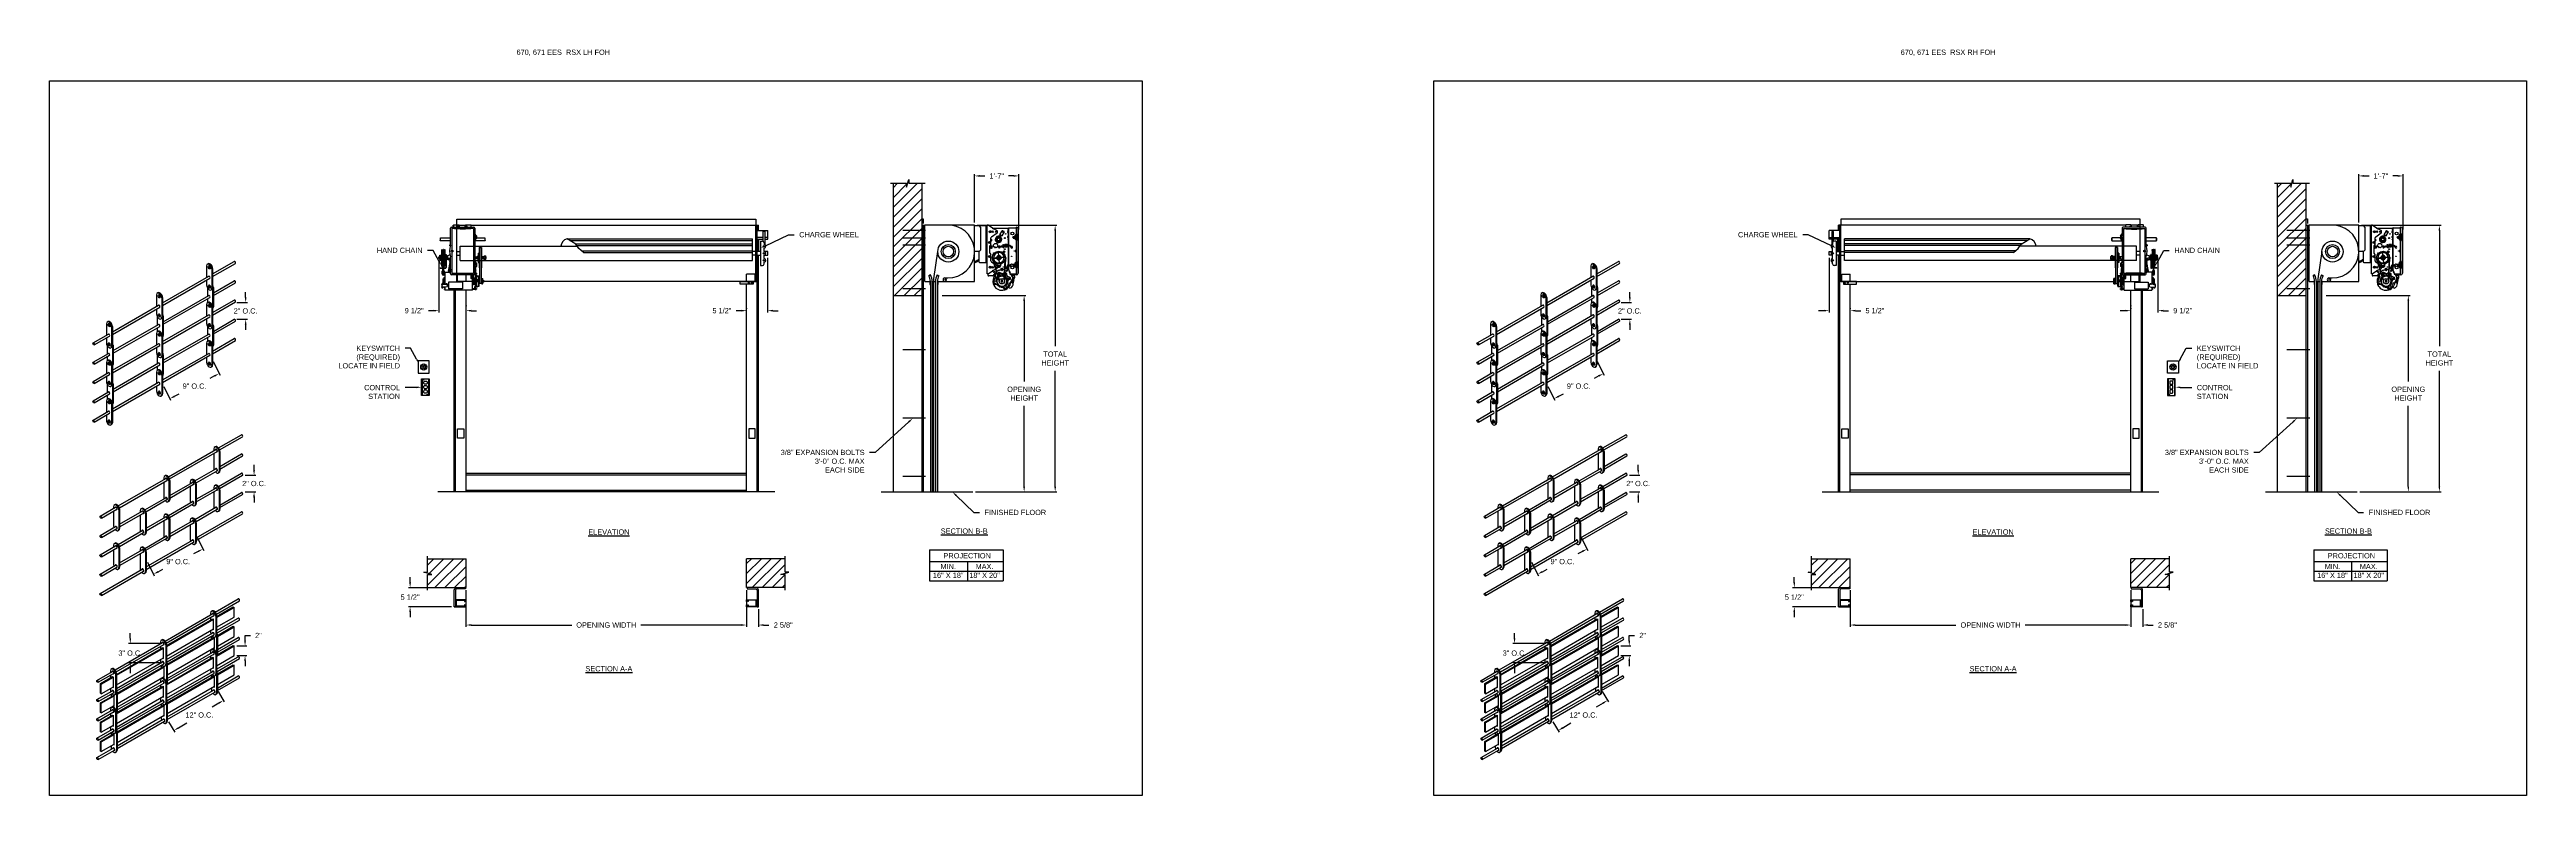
# Model space of a CAD drawing. Header units: inches. Extents: x 169.6 to 213.8, y 195 to 208.3.
import ezdxf
from ezdxf import colors
from ezdxf.entities.mleader import LeaderData, LeaderLine
from ezdxf.math import Vec2, Vec3

# ---------------------------------------------------------------- set-up
doc = ezdxf.new("R2010")
doc.units = ezdxf.units.IN
doc.header["$LTSCALE"] = 0.25
doc.header["$MEASUREMENT"] = 0
for name, color, linetype in [('ANNOTATIONS', 1, 'Continuous'), ('DETAILS', 4, 'Continuous'), ('MOTOR F.O.H. VERT - 18 HP', 7, 'Continuous'), ('RHX RH F.O.H.', 7, 'Continuous')]:
    doc.layers.add(name, color=color, linetype=linetype)
doc.styles.add('ARIAL', font='arial.ttf', dxfattribs={"height": 0.09375})
doc.dimstyles.new('STANDARD$0', dxfattribs={"dimtxt": 0.09375, "dimasz": 0.09375, "dimexe": 0.03125, "dimexo": 0.046875, "dimgap": 0.09, "dimtad": 0, "dimtih": 1, "dimtoh": 1, "dimdec": 4, "dimzin": 0, "dimdsep": 46, "dimtxsty": 'ARIAL', "dimcen": 0.09, "dimadec": 0, "dimazin": 0, "dimtfac": 1, "dimtdec": 4, "dimtofl": 0, "dimtmove": 0, "dimatfit": 1, "dimfxl": 1, "dimtolj": 1, "dimtzin": 0, "dimarcsym": 0})
pattern_1 = [(45, (1.0628, 14.93024), (-0.08838835, 0.08838835), [])]
pattern_2 = [(45, (-23.60049, 14.93024), (-0.08838835, 0.08838835), [])]

# ---------------------------------------------------------------- blocks, each defined once
blk = doc.blocks.new('*D4')
at = {"layer": 'ANNOTATIONS', "color": 0, "lineweight": -2, "transparency": 16777216}
for p, q in [((201.704, 198.704), (201.704, 198.054)), ((206.704, 198.704), (206.704, 198.054)), ((201.797, 198.085), (203.587, 198.085)), ((206.61, 198.085), (204.82, 198.085))]:
    blk.add_line(p, q, dxfattribs=at)
at = {"layer": 'ANNOTATIONS', "color": 0, "transparency": 16777216}
for points in [[(201.797, 198.101), (201.797, 198.07), (201.704, 198.085)], [(206.61, 198.101), (206.61, 198.07), (206.704, 198.085)]]:
    blk.add_solid(points, dxfattribs=at)
at = {"layer": 'defpoints', "color": 0, "transparency": 16777216}
for p in [(201.704, 198.751), (206.704, 198.751), (206.704, 198.085)]:
    blk.add_point(p, dxfattribs=at)
at = {"layer": 'ANNOTATIONS', "color": 0, "transparency": 16777216, "insert": (204.204, 198.085), "char_height": 0.09375, "attachment_point": 5, "style": 'ARIAL'}
blk.add_mtext('\\A1;OPENING WIDTH', dxfattribs=at)
blk = doc.blocks.new('*D5')
at = {"layer": 'ANNOTATIONS', "color": 0, "lineweight": -2, "transparency": 16777216}
for p, q in [((210.186, 203.957), (211.68, 203.957)), ((211.648, 203.863), (211.648, 202.426)), ((211.648, 200.554), (211.648, 201.991)), ((210.782, 200.46), (211.68, 200.46))]:
    blk.add_line(p, q, dxfattribs=at)
at = {"layer": 'ANNOTATIONS', "color": 0, "transparency": 16777216}
for points in [[(211.633, 203.863), (211.664, 203.863), (211.648, 203.957)], [(211.633, 200.554), (211.664, 200.554), (211.648, 200.46)]]:
    blk.add_solid(points, dxfattribs=at)
at = {"layer": 'defpoints', "color": 0, "transparency": 16777216}
for p in [(210.139, 203.957), (210.735, 200.46), (211.648, 200.46)]:
    blk.add_point(p, dxfattribs=at)
at = {"layer": 'ANNOTATIONS', "color": 0, "transparency": 16777216, "insert": (211.648, 202.209), "char_height": 0.09375, "attachment_point": 5, "style": 'ARIAL'}
blk.add_mtext('\\A1;OPENING\\PHEIGHT', dxfattribs=at)
blk = doc.blocks.new('*D6')
at = {"layer": 'ANNOTATIONS', "color": 0, "lineweight": -2, "transparency": 16777216}
for p, q in [((207.187, 204.572), (207.187, 203.657)), ((206.61, 203.688), (206.516, 203.688)), ((206.704, 203.735), (206.704, 203.72)), ((207.281, 203.688), (207.374, 203.688))]:
    blk.add_line(p, q, dxfattribs=at)
at = {"layer": 'ANNOTATIONS', "color": 0, "transparency": 16777216}
for points in [[(206.61, 203.704), (206.61, 203.673), (206.704, 203.688)], [(207.281, 203.704), (207.281, 203.673), (207.187, 203.688)]]:
    blk.add_solid(points, dxfattribs=at)
at = {"layer": 'defpoints', "color": 0, "transparency": 16777216}
for p in [(207.187, 204.619), (206.704, 203.688), (207.187, 203.688)]:
    blk.add_point(p, dxfattribs=at)
at = {"layer": 'ANNOTATIONS', "color": 0, "transparency": 16777216, "insert": (207.628, 203.688), "char_height": 0.0938, "attachment_point": 5, "style": 'ARIAL'}
blk.add_mtext('\\A1;9 1/2"', dxfattribs=at)
blk = doc.blocks.new('*D7')
at = {"layer": 'ANNOTATIONS', "color": 0, "lineweight": -2, "transparency": 16777216}
for p, q in [((201.329, 204.632), (201.329, 203.657)), ((201.235, 203.688), (201.141, 203.688)), ((201.704, 203.735), (201.704, 203.72)), ((201.797, 203.688), (201.891, 203.688))]:
    blk.add_line(p, q, dxfattribs=at)
at = {"layer": 'ANNOTATIONS', "color": 0, "transparency": 16777216}
for points in [[(201.235, 203.704), (201.235, 203.673), (201.329, 203.688)], [(201.797, 203.704), (201.797, 203.673), (201.704, 203.688)]]:
    blk.add_solid(points, dxfattribs=at)
at = {"layer": 'defpoints', "color": 0, "transparency": 16777216}
for p in [(201.329, 204.679), (201.704, 203.688), (201.704, 203.688)]:
    blk.add_point(p, dxfattribs=at)
at = {"layer": 'ANNOTATIONS', "color": 0, "transparency": 16777216, "insert": (202.144, 203.688), "char_height": 0.0938, "attachment_point": 5, "style": 'ARIAL'}
blk.add_mtext('\\A1;5 1/2"', dxfattribs=at)
blk = doc.blocks.new('*D8')
at = {"layer": 'ANNOTATIONS', "color": 0, "lineweight": -2, "transparency": 16777216}
for p, q in [((206.704, 198.365), (206.704, 198.054)), ((206.915, 198.365), (206.915, 198.054)), ((206.61, 198.085), (206.516, 198.085)), ((207.008, 198.085), (207.102, 198.085))]:
    blk.add_line(p, q, dxfattribs=at)
at = {"layer": 'ANNOTATIONS', "color": 0, "transparency": 16777216}
for points in [[(206.61, 198.101), (206.61, 198.07), (206.704, 198.085)], [(207.008, 198.101), (207.008, 198.07), (206.915, 198.085)]]:
    blk.add_solid(points, dxfattribs=at)
at = {"layer": 'defpoints', "color": 0, "transparency": 16777216}
for p in [(206.704, 198.412), (206.915, 198.412), (206.915, 198.085)]:
    blk.add_point(p, dxfattribs=at)
at = {"layer": 'ANNOTATIONS', "color": 0, "transparency": 16777216, "insert": (207.356, 198.085), "char_height": 0.0938, "attachment_point": 5, "style": 'ARIAL'}
blk.add_mtext('\\A1;2 5/8"', dxfattribs=at)
blk = doc.blocks.new('*D9')
at = {"layer": 'ANNOTATIONS', "color": 0, "lineweight": -2, "transparency": 16777216}
for p, q in [((201.375, 198.751), (200.677, 198.751)), ((200.708, 198.845), (200.708, 198.939)), ((201.446, 198.412), (200.677, 198.412)), ((200.708, 198.318), (200.708, 198.224))]:
    blk.add_line(p, q, dxfattribs=at)
at = {"layer": 'ANNOTATIONS', "color": 0, "transparency": 16777216}
for points in [[(200.692, 198.845), (200.723, 198.845), (200.708, 198.751)], [(200.692, 198.318), (200.723, 198.318), (200.708, 198.412)]]:
    blk.add_solid(points, dxfattribs=at)
at = {"layer": 'defpoints', "color": 0, "transparency": 16777216}
for p in [(201.422, 198.751), (200.708, 198.412), (201.493, 198.412)]:
    blk.add_point(p, dxfattribs=at)
at = {"layer": 'ANNOTATIONS', "color": 0, "transparency": 16777216, "insert": (200.708, 198.582), "char_height": 0.0938, "attachment_point": 5, "style": 'ARIAL'}
blk.add_mtext('\\A1;5 1/2"', dxfattribs=at)
blk = doc.blocks.new('*D2')
at = {"layer": 'ANNOTATIONS', "color": 0, "lineweight": -2, "transparency": 16777216}
for p, q in [((210.813, 205.21), (212.233, 205.21)), ((212.202, 205.116), (212.202, 203.053)), ((212.202, 200.554), (212.202, 202.618)), ((210.782, 200.46), (212.233, 200.46))]:
    blk.add_line(p, q, dxfattribs=at)
at = {"layer": 'ANNOTATIONS', "color": 0, "transparency": 16777216}
for points in [[(212.186, 205.116), (212.217, 205.116), (212.202, 205.21)], [(212.186, 200.554), (212.217, 200.554), (212.202, 200.46)]]:
    blk.add_solid(points, dxfattribs=at)
at = {"layer": 'defpoints', "color": 0, "transparency": 16777216}
for p in [(210.766, 205.21), (210.735, 200.46), (212.202, 200.46)]:
    blk.add_point(p, dxfattribs=at)
at = {"layer": 'ANNOTATIONS', "color": 0, "transparency": 16777216, "insert": (212.202, 202.835), "char_height": 0.0938, "attachment_point": 5, "style": 'ARIAL'}
blk.add_mtext('\\A1;TOTAL\\PHEIGHT', dxfattribs=at)
blk = doc.blocks.new('*D3')
at = {"layer": 'ANNOTATIONS', "color": 0, "lineweight": -2, "transparency": 16777216}
for p, q in [((210.766, 205.257), (210.766, 206.121)), ((211.554, 205.133), (211.554, 206.121)), ((210.86, 206.09), (210.95, 206.09)), ((211.46, 206.09), (211.37, 206.09))]:
    blk.add_line(p, q, dxfattribs=at)
at = {"layer": 'ANNOTATIONS', "color": 0, "transparency": 16777216}
for points in [[(210.86, 206.105), (210.86, 206.074), (210.766, 206.09)], [(211.46, 206.105), (211.46, 206.074), (211.554, 206.09)]]:
    blk.add_solid(points, dxfattribs=at)
at = {"layer": 'defpoints', "color": 0, "transparency": 16777216}
for p in [(210.766, 206.09), (210.766, 205.21), (211.554, 205.086)]:
    blk.add_point(p, dxfattribs=at)
at = {"layer": 'ANNOTATIONS', "color": 0, "transparency": 16777216, "insert": (211.16, 206.09), "char_height": 0.0938, "attachment_point": 5, "style": 'ARIAL'}
blk.add_mtext('\\A1;1\'-7"', dxfattribs=at)
blk = doc.blocks.new('*D12')
at = {"layer": 'ANNOTATIONS', "color": 0, "lineweight": -2, "transparency": 16777216}
for p, q in [((177.04, 198.704), (177.04, 198.054)), ((182.04, 198.704), (182.04, 198.054)), ((177.134, 198.085), (178.924, 198.085)), ((181.947, 198.085), (180.157, 198.085))]:
    blk.add_line(p, q, dxfattribs=at)
at = {"layer": 'ANNOTATIONS', "color": 0, "transparency": 16777216}
for points in [[(177.134, 198.101), (177.134, 198.07), (177.04, 198.085)], [(181.947, 198.101), (181.947, 198.07), (182.04, 198.085)]]:
    blk.add_solid(points, dxfattribs=at)
at = {"layer": 'defpoints', "color": 0, "transparency": 16777216}
for p in [(177.04, 198.751), (182.04, 198.751), (182.04, 198.085)]:
    blk.add_point(p, dxfattribs=at)
at = {"layer": 'ANNOTATIONS', "color": 0, "transparency": 16777216, "insert": (179.54, 198.085), "char_height": 0.09375, "attachment_point": 5, "style": 'ARIAL'}
blk.add_mtext('\\A1;OPENING WIDTH', dxfattribs=at)
blk = doc.blocks.new('*D13')
at = {"layer": 'ANNOTATIONS', "color": 0, "lineweight": -2, "transparency": 16777216}
for p, q in [((185.523, 203.957), (187.016, 203.957)), ((186.985, 203.863), (186.985, 202.426)), ((186.985, 200.554), (186.985, 201.991)), ((186.119, 200.46), (187.016, 200.46))]:
    blk.add_line(p, q, dxfattribs=at)
at = {"layer": 'ANNOTATIONS', "color": 0, "transparency": 16777216}
for points in [[(186.969, 203.863), (187.001, 203.863), (186.985, 203.957)], [(186.969, 200.554), (187.001, 200.554), (186.985, 200.46)]]:
    blk.add_solid(points, dxfattribs=at)
at = {"layer": 'defpoints', "color": 0, "transparency": 16777216}
for p in [(185.476, 203.957), (186.072, 200.46), (186.985, 200.46)]:
    blk.add_point(p, dxfattribs=at)
at = {"layer": 'ANNOTATIONS', "color": 0, "transparency": 16777216, "insert": (186.985, 202.209), "char_height": 0.09375, "attachment_point": 5, "style": 'ARIAL'}
blk.add_mtext('\\A1;OPENING\\PHEIGHT', dxfattribs=at)
blk = doc.blocks.new('*D14')
at = {"layer": 'ANNOTATIONS', "color": 0, "lineweight": -2, "transparency": 16777216}
for p, q in [((176.557, 204.572), (176.557, 203.657)), ((176.464, 203.688), (176.37, 203.688)), ((177.04, 203.735), (177.04, 203.72)), ((177.134, 203.688), (177.228, 203.688))]:
    blk.add_line(p, q, dxfattribs=at)
at = {"layer": 'ANNOTATIONS', "color": 0, "transparency": 16777216}
for points in [[(176.464, 203.704), (176.464, 203.673), (176.557, 203.688)], [(177.134, 203.704), (177.134, 203.673), (177.04, 203.688)]]:
    blk.add_solid(points, dxfattribs=at)
at = {"layer": 'defpoints', "color": 0, "transparency": 16777216}
for p in [(176.557, 204.619), (176.557, 203.688), (177.04, 203.688)]:
    blk.add_point(p, dxfattribs=at)
at = {"layer": 'ANNOTATIONS', "color": 0, "transparency": 16777216, "insert": (176.117, 203.688), "char_height": 0.0938, "attachment_point": 5, "style": 'ARIAL'}
blk.add_mtext('\\A1;9 1/2"', dxfattribs=at)
blk = doc.blocks.new('*D15')
at = {"layer": 'ANNOTATIONS', "color": 0, "lineweight": -2, "transparency": 16777216}
for p, q in [((182.415, 204.632), (182.415, 203.657)), ((181.947, 203.688), (181.853, 203.688)), ((182.04, 203.735), (182.04, 203.72)), ((182.509, 203.688), (182.603, 203.688))]:
    blk.add_line(p, q, dxfattribs=at)
at = {"layer": 'ANNOTATIONS', "color": 0, "transparency": 16777216}
for points in [[(181.947, 203.704), (181.947, 203.673), (182.04, 203.688)], [(182.509, 203.704), (182.509, 203.673), (182.415, 203.688)]]:
    blk.add_solid(points, dxfattribs=at)
at = {"layer": 'defpoints', "color": 0, "transparency": 16777216}
for p in [(182.415, 204.679), (182.04, 203.688), (182.04, 203.688)]:
    blk.add_point(p, dxfattribs=at)
at = {"layer": 'ANNOTATIONS', "color": 0, "transparency": 16777216, "insert": (181.6, 203.688), "char_height": 0.0938, "attachment_point": 5, "style": 'ARIAL'}
blk.add_mtext('\\A1;5 1/2"', dxfattribs=at)
blk = doc.blocks.new('*D16')
at = {"layer": 'ANNOTATIONS', "color": 0, "lineweight": -2, "transparency": 16777216}
for p, q in [((182.04, 198.365), (182.04, 198.054)), ((182.251, 198.365), (182.251, 198.054)), ((181.947, 198.085), (181.853, 198.085)), ((182.345, 198.085), (182.439, 198.085))]:
    blk.add_line(p, q, dxfattribs=at)
at = {"layer": 'ANNOTATIONS', "color": 0, "transparency": 16777216}
for points in [[(181.947, 198.101), (181.947, 198.07), (182.04, 198.085)], [(182.345, 198.101), (182.345, 198.07), (182.251, 198.085)]]:
    blk.add_solid(points, dxfattribs=at)
at = {"layer": 'defpoints', "color": 0, "transparency": 16777216}
for p in [(182.04, 198.412), (182.251, 198.412), (182.251, 198.085)]:
    blk.add_point(p, dxfattribs=at)
at = {"layer": 'ANNOTATIONS', "color": 0, "transparency": 16777216, "insert": (182.693, 198.085), "char_height": 0.0938, "attachment_point": 5, "style": 'ARIAL'}
blk.add_mtext('\\A1;2 5/8"', dxfattribs=at)
blk = doc.blocks.new('*D17')
at = {"layer": 'ANNOTATIONS', "color": 0, "lineweight": -2, "transparency": 16777216}
for p, q in [((176.711, 198.751), (176.013, 198.751)), ((176.044, 198.845), (176.044, 198.939)), ((176.783, 198.412), (176.013, 198.412)), ((176.044, 198.318), (176.044, 198.224))]:
    blk.add_line(p, q, dxfattribs=at)
at = {"layer": 'ANNOTATIONS', "color": 0, "transparency": 16777216}
for points in [[(176.029, 198.845), (176.06, 198.845), (176.044, 198.751)], [(176.029, 198.318), (176.06, 198.318), (176.044, 198.412)]]:
    blk.add_solid(points, dxfattribs=at)
at = {"layer": 'defpoints', "color": 0, "transparency": 16777216}
for p in [(176.758, 198.751), (176.044, 198.412), (176.83, 198.412)]:
    blk.add_point(p, dxfattribs=at)
at = {"layer": 'ANNOTATIONS', "color": 0, "transparency": 16777216, "insert": (176.044, 198.582), "char_height": 0.0938, "attachment_point": 5, "style": 'ARIAL'}
blk.add_mtext('\\A1;5 1/2"', dxfattribs=at)
blk = doc.blocks.new('*D10')
at = {"layer": 'ANNOTATIONS', "color": 0, "lineweight": -2, "transparency": 16777216}
for p, q in [((186.15, 205.21), (187.57, 205.21)), ((187.538, 205.116), (187.538, 203.053)), ((187.538, 200.554), (187.538, 202.618)), ((186.119, 200.46), (187.57, 200.46))]:
    blk.add_line(p, q, dxfattribs=at)
at = {"layer": 'ANNOTATIONS', "color": 0, "transparency": 16777216}
for points in [[(187.523, 205.116), (187.554, 205.116), (187.538, 205.21)], [(187.523, 200.554), (187.554, 200.554), (187.538, 200.46)]]:
    blk.add_solid(points, dxfattribs=at)
at = {"layer": 'defpoints', "color": 0, "transparency": 16777216}
for p in [(186.103, 205.21), (186.072, 200.46), (187.538, 200.46)]:
    blk.add_point(p, dxfattribs=at)
at = {"layer": 'ANNOTATIONS', "color": 0, "transparency": 16777216, "insert": (187.538, 202.835), "char_height": 0.0938, "attachment_point": 5, "style": 'ARIAL'}
blk.add_mtext('\\A1;TOTAL\\PHEIGHT', dxfattribs=at)
blk = doc.blocks.new('*D11')
at = {"layer": 'ANNOTATIONS', "color": 0, "lineweight": -2, "transparency": 16777216}
for p, q in [((186.103, 205.257), (186.103, 206.121)), ((186.89, 205.133), (186.89, 206.121)), ((186.197, 206.09), (186.286, 206.09)), ((186.796, 206.09), (186.707, 206.09))]:
    blk.add_line(p, q, dxfattribs=at)
at = {"layer": 'ANNOTATIONS', "color": 0, "transparency": 16777216}
for points in [[(186.197, 206.105), (186.197, 206.074), (186.103, 206.09)], [(186.796, 206.105), (186.796, 206.074), (186.89, 206.09)]]:
    blk.add_solid(points, dxfattribs=at)
at = {"layer": 'defpoints', "color": 0, "transparency": 16777216}
for p in [(186.103, 206.09), (186.103, 205.21), (186.89, 205.086)]:
    blk.add_point(p, dxfattribs=at)
at = {"layer": 'ANNOTATIONS', "color": 0, "transparency": 16777216, "insert": (186.497, 206.09), "char_height": 0.0938, "attachment_point": 5, "style": 'ARIAL'}
blk.add_mtext('\\A1;1\'-7"', dxfattribs=at)
blk = doc.blocks.new('*D32')
at = {"layer": 'ANNOTATIONS', "color": 0, "lineweight": -2, "transparency": 16777216}
for p, q in [((172.534, 202.782), (172.658, 202.539)), ((171.655, 202.335), (171.778, 202.092)), ((171.847, 202.162), (171.931, 202.205)), ((172.56, 202.525), (172.476, 202.482))]:
    blk.add_line(p, q, dxfattribs=at)
at = {"layer": 'ANNOTATIONS', "color": 0, "transparency": 16777216}
for points in [[(171.84, 202.176), (171.854, 202.148), (171.764, 202.12)], [(172.553, 202.538), (172.567, 202.511), (172.643, 202.567)]]:
    blk.add_solid(points, dxfattribs=at)
at = {"layer": 'defpoints', "color": 0, "transparency": 16777216}
for p in [(172.513, 202.823), (171.633, 202.376), (172.643, 202.567)]:
    blk.add_point(p, dxfattribs=at)
at = {"layer": 'ANNOTATIONS', "color": 0, "transparency": 16777216, "insert": (172.204, 202.343), "char_height": 0.09375, "attachment_point": 5, "style": 'ARIAL'}
blk.add_mtext('\\A1;9" O.C.', dxfattribs=at)
blk = doc.blocks.new('*D33')
at = {"layer": 'ANNOTATIONS', "color": 0, "lineweight": -2, "transparency": 16777216}
for p, q in [((173.114, 203.925), (173.114, 204.019)), ((172.958, 203.831), (173.146, 203.831)), ((172.958, 203.534), (173.146, 203.534)), ((173.114, 203.44), (173.114, 203.347))]:
    blk.add_line(p, q, dxfattribs=at)
at = {"layer": 'ANNOTATIONS', "color": 0, "transparency": 16777216}
for points in [[(173.099, 203.925), (173.13, 203.925), (173.114, 203.831)], [(173.099, 203.44), (173.13, 203.44), (173.114, 203.534)]]:
    blk.add_solid(points, dxfattribs=at)
at = {"layer": 'defpoints', "color": 0, "transparency": 16777216}
for p in [(172.911, 203.831), (172.911, 203.534), (173.114, 203.831)]:
    blk.add_point(p, dxfattribs=at)
at = {"layer": 'ANNOTATIONS', "color": 0, "transparency": 16777216, "insert": (173.114, 203.683), "char_height": 0.09375, "attachment_point": 5, "style": 'ARIAL'}
blk.add_mtext('\\A1;2" O.C.', dxfattribs=at)
blk = doc.blocks.new('*D34')
at = {"layer": 'ANNOTATIONS', "color": 0, "lineweight": -2, "transparency": 16777216}
for p, q in [((172.243, 199.655), (172.367, 199.412)), ((171.364, 199.207), (171.487, 198.965)), ((171.556, 199.035), (171.64, 199.078)), ((172.269, 199.397), (172.185, 199.355))]:
    blk.add_line(p, q, dxfattribs=at)
at = {"layer": 'ANNOTATIONS', "color": 0, "transparency": 16777216}
for points in [[(171.549, 199.049), (171.563, 199.021), (171.473, 198.993)], [(172.262, 199.411), (172.276, 199.384), (172.352, 199.44)]]:
    blk.add_solid(points, dxfattribs=at)
at = {"layer": 'defpoints', "color": 0, "transparency": 16777216}
for p in [(172.222, 199.696), (171.342, 199.249), (172.352, 199.44)]:
    blk.add_point(p, dxfattribs=at)
at = {"layer": 'ANNOTATIONS', "color": 0, "transparency": 16777216, "insert": (171.913, 199.216), "char_height": 0.09375, "attachment_point": 5, "style": 'ARIAL'}
blk.add_mtext('\\A1;9" O.C.', dxfattribs=at)
blk = doc.blocks.new('*D35')
at = {"layer": 'ANNOTATIONS', "color": 0, "lineweight": -2, "transparency": 16777216}
for p, q in [((173.264, 200.849), (173.264, 200.943)), ((173.108, 200.755), (173.295, 200.755)), ((173.108, 200.458), (173.295, 200.458)), ((173.264, 200.364), (173.264, 200.271))]:
    blk.add_line(p, q, dxfattribs=at)
at = {"layer": 'ANNOTATIONS', "color": 0, "transparency": 16777216}
for points in [[(173.248, 200.849), (173.28, 200.849), (173.264, 200.755)], [(173.248, 200.364), (173.28, 200.364), (173.264, 200.458)]]:
    blk.add_solid(points, dxfattribs=at)
at = {"layer": 'defpoints', "color": 0, "transparency": 16777216}
for p in [(173.061, 200.755), (173.061, 200.458), (173.264, 200.755)]:
    blk.add_point(p, dxfattribs=at)
at = {"layer": 'ANNOTATIONS', "color": 0, "transparency": 16777216, "insert": (173.264, 200.607), "char_height": 0.09375, "attachment_point": 5, "style": 'ARIAL'}
blk.add_mtext('\\A1;2" O.C.', dxfattribs=at)
blk = doc.blocks.new('*D36')
at = {"layer": 'ANNOTATIONS', "color": 0, "lineweight": -2, "transparency": 16777216}
for p, q in [((172.622, 196.899), (172.734, 196.716)), ((172.638, 196.694), (172.516, 196.619)), ((171.742, 196.36), (171.855, 196.177)), ((171.918, 196.253), (172.064, 196.342))]:
    blk.add_line(p, q, dxfattribs=at)
at = {"layer": 'ANNOTATIONS', "color": 0, "transparency": 16777216}
for points in [[(172.63, 196.707), (172.646, 196.681), (172.718, 196.743)], [(171.91, 196.266), (171.926, 196.24), (171.838, 196.204)]]:
    blk.add_solid(points, dxfattribs=at)
at = {"layer": 'defpoints', "color": 0, "transparency": 16777216}
for p in [(172.598, 196.939), (171.718, 196.4), (172.718, 196.743)]:
    blk.add_point(p, dxfattribs=at)
at = {"layer": 'ANNOTATIONS', "color": 0, "transparency": 16777216, "insert": (172.29, 196.481), "char_height": 0.09375, "attachment_point": 5, "style": 'ARIAL'}
blk.add_mtext('\\A1;12" O.C.', dxfattribs=at)
blk = doc.blocks.new('*D37')
at = {"layer": 'ANNOTATIONS', "color": 0, "lineweight": -2, "transparency": 16777216}
for p, q in [((173.104, 197.806), (173.104, 197.899)), ((173.104, 197.899), (173.198, 197.899)), ((172.956, 197.712), (173.135, 197.712)), ((172.956, 197.54), (173.135, 197.54)), ((173.104, 197.446), (173.104, 197.352))]:
    blk.add_line(p, q, dxfattribs=at)
at = {"layer": 'ANNOTATIONS', "color": 0, "transparency": 16777216}
for points in [[(173.088, 197.806), (173.119, 197.806), (173.104, 197.712)], [(173.088, 197.446), (173.119, 197.446), (173.104, 197.54)]]:
    blk.add_solid(points, dxfattribs=at)
at = {"layer": 'defpoints', "color": 0, "transparency": 16777216}
for p in [(172.909, 197.712), (172.909, 197.54), (173.104, 197.712)]:
    blk.add_point(p, dxfattribs=at)
at = {"layer": 'ANNOTATIONS', "color": 0, "transparency": 16777216, "insert": (173.342, 197.899), "char_height": 0.0938, "attachment_point": 5, "style": 'ARIAL'}
blk.add_mtext('\\A1;2"', dxfattribs=at)
blk = doc.blocks.new('*D38')
at = {"layer": 'ANNOTATIONS', "color": 0, "lineweight": -2, "transparency": 16777216}
for p, q in [((171.614, 197.756), (171.028, 197.756)), ((171.059, 197.85), (171.059, 197.943)), ((171.614, 197.412), (171.028, 197.412)), ((171.059, 197.318), (171.059, 197.225))]:
    blk.add_line(p, q, dxfattribs=at)
at = {"layer": 'ANNOTATIONS', "color": 0, "transparency": 16777216}
for points in [[(171.044, 197.85), (171.075, 197.85), (171.059, 197.756)], [(171.044, 197.318), (171.075, 197.318), (171.059, 197.412)]]:
    blk.add_solid(points, dxfattribs=at)
at = {"layer": 'defpoints', "color": 0, "transparency": 16777216}
for p in [(171.661, 197.756), (171.059, 197.412), (171.661, 197.412)]:
    blk.add_point(p, dxfattribs=at)
at = {"layer": 'ANNOTATIONS', "color": 0, "transparency": 16777216, "insert": (171.059, 197.584), "char_height": 0.09375, "attachment_point": 5, "style": 'ARIAL'}
blk.add_mtext('\\A1;3" O.C.', dxfattribs=at)
blk = doc.blocks.new('*D39')
at = {"layer": 'ANNOTATIONS', "color": 0, "lineweight": -2, "transparency": 16777216}
for p, q in [((197.198, 202.782), (197.321, 202.539)), ((196.318, 202.335), (196.441, 202.092)), ((196.511, 202.162), (196.594, 202.205)), ((197.223, 202.525), (197.139, 202.482))]:
    blk.add_line(p, q, dxfattribs=at)
at = {"layer": 'ANNOTATIONS', "color": 0, "transparency": 16777216}
for points in [[(196.504, 202.176), (196.518, 202.148), (196.427, 202.12)], [(197.216, 202.538), (197.23, 202.511), (197.307, 202.567)]]:
    blk.add_solid(points, dxfattribs=at)
at = {"layer": 'defpoints', "color": 0, "transparency": 16777216}
for p in [(197.176, 202.823), (196.297, 202.376), (197.307, 202.567)]:
    blk.add_point(p, dxfattribs=at)
at = {"layer": 'ANNOTATIONS', "color": 0, "transparency": 16777216, "insert": (196.867, 202.343), "char_height": 0.09375, "attachment_point": 5, "style": 'ARIAL'}
blk.add_mtext('\\A1;9" O.C.', dxfattribs=at)
blk = doc.blocks.new('*D40')
at = {"layer": 'ANNOTATIONS', "color": 0, "lineweight": -2, "transparency": 16777216}
for p, q in [((197.778, 203.925), (197.778, 204.019)), ((197.622, 203.831), (197.809, 203.831)), ((197.622, 203.534), (197.809, 203.534)), ((197.778, 203.44), (197.778, 203.347))]:
    blk.add_line(p, q, dxfattribs=at)
at = {"layer": 'ANNOTATIONS', "color": 0, "transparency": 16777216}
for points in [[(197.762, 203.925), (197.793, 203.925), (197.778, 203.831)], [(197.762, 203.44), (197.793, 203.44), (197.778, 203.534)]]:
    blk.add_solid(points, dxfattribs=at)
at = {"layer": 'defpoints', "color": 0, "transparency": 16777216}
for p in [(197.575, 203.831), (197.575, 203.534), (197.778, 203.831)]:
    blk.add_point(p, dxfattribs=at)
at = {"layer": 'ANNOTATIONS', "color": 0, "transparency": 16777216, "insert": (197.778, 203.683), "char_height": 0.09375, "attachment_point": 5, "style": 'ARIAL'}
blk.add_mtext('\\A1;2" O.C.', dxfattribs=at)
blk = doc.blocks.new('*D41')
at = {"layer": 'ANNOTATIONS', "color": 0, "lineweight": -2, "transparency": 16777216}
for p, q in [((196.907, 199.655), (197.03, 199.412)), ((196.027, 199.207), (196.15, 198.965)), ((196.22, 199.035), (196.303, 199.078)), ((196.932, 199.397), (196.848, 199.355))]:
    blk.add_line(p, q, dxfattribs=at)
at = {"layer": 'ANNOTATIONS', "color": 0, "transparency": 16777216}
for points in [[(196.213, 199.049), (196.227, 199.021), (196.136, 198.993)], [(196.925, 199.411), (196.939, 199.384), (197.016, 199.44)]]:
    blk.add_solid(points, dxfattribs=at)
at = {"layer": 'defpoints', "color": 0, "transparency": 16777216}
for p in [(196.885, 199.696), (196.006, 199.249), (197.016, 199.44)]:
    blk.add_point(p, dxfattribs=at)
at = {"layer": 'ANNOTATIONS', "color": 0, "transparency": 16777216, "insert": (196.576, 199.216), "char_height": 0.09375, "attachment_point": 5, "style": 'ARIAL'}
blk.add_mtext('\\A1;9" O.C.', dxfattribs=at)
blk = doc.blocks.new('*D42')
at = {"layer": 'ANNOTATIONS', "color": 0, "lineweight": -2, "transparency": 16777216}
for p, q in [((197.927, 200.849), (197.927, 200.943)), ((197.771, 200.755), (197.958, 200.755)), ((197.771, 200.458), (197.958, 200.458)), ((197.927, 200.364), (197.927, 200.271))]:
    blk.add_line(p, q, dxfattribs=at)
at = {"layer": 'ANNOTATIONS', "color": 0, "transparency": 16777216}
for points in [[(197.912, 200.849), (197.943, 200.849), (197.927, 200.755)], [(197.912, 200.364), (197.943, 200.364), (197.927, 200.458)]]:
    blk.add_solid(points, dxfattribs=at)
at = {"layer": 'defpoints', "color": 0, "transparency": 16777216}
for p in [(197.724, 200.755), (197.724, 200.458), (197.927, 200.755)]:
    blk.add_point(p, dxfattribs=at)
at = {"layer": 'ANNOTATIONS', "color": 0, "transparency": 16777216, "insert": (197.927, 200.607), "char_height": 0.09375, "attachment_point": 5, "style": 'ARIAL'}
blk.add_mtext('\\A1;2" O.C.', dxfattribs=at)
blk = doc.blocks.new('*D43')
at = {"layer": 'ANNOTATIONS', "color": 0, "lineweight": -2, "transparency": 16777216}
for p, q in [((197.285, 196.899), (197.398, 196.716)), ((197.301, 196.694), (197.179, 196.619)), ((196.406, 196.36), (196.518, 196.177)), ((196.582, 196.253), (196.727, 196.342))]:
    blk.add_line(p, q, dxfattribs=at)
at = {"layer": 'ANNOTATIONS', "color": 0, "transparency": 16777216}
for points in [[(197.293, 196.707), (197.309, 196.681), (197.381, 196.743)], [(196.573, 196.266), (196.59, 196.24), (196.502, 196.204)]]:
    blk.add_solid(points, dxfattribs=at)
at = {"layer": 'defpoints', "color": 0, "transparency": 16777216}
for p in [(197.261, 196.939), (196.381, 196.4), (197.381, 196.743)]:
    blk.add_point(p, dxfattribs=at)
at = {"layer": 'ANNOTATIONS', "color": 0, "transparency": 16777216, "insert": (196.953, 196.481), "char_height": 0.09375, "attachment_point": 5, "style": 'ARIAL'}
blk.add_mtext('\\A1;12" O.C.', dxfattribs=at)
blk = doc.blocks.new('*D44')
at = {"layer": 'ANNOTATIONS', "color": 0, "lineweight": -2, "transparency": 16777216}
for p, q in [((197.767, 197.806), (197.767, 197.899)), ((197.767, 197.899), (197.861, 197.899)), ((197.619, 197.712), (197.798, 197.712)), ((197.619, 197.54), (197.798, 197.54)), ((197.767, 197.446), (197.767, 197.352))]:
    blk.add_line(p, q, dxfattribs=at)
at = {"layer": 'ANNOTATIONS', "color": 0, "transparency": 16777216}
for points in [[(197.752, 197.806), (197.783, 197.806), (197.767, 197.712)], [(197.752, 197.446), (197.783, 197.446), (197.767, 197.54)]]:
    blk.add_solid(points, dxfattribs=at)
at = {"layer": 'defpoints', "color": 0, "transparency": 16777216}
for p in [(197.572, 197.712), (197.572, 197.54), (197.767, 197.712)]:
    blk.add_point(p, dxfattribs=at)
at = {"layer": 'ANNOTATIONS', "color": 0, "transparency": 16777216, "insert": (198.006, 197.899), "char_height": 0.0938, "attachment_point": 5, "style": 'ARIAL'}
blk.add_mtext('\\A1;2"', dxfattribs=at)
blk = doc.blocks.new('*D45')
at = {"layer": 'ANNOTATIONS', "color": 0, "lineweight": -2, "transparency": 16777216}
for p, q in [((196.277, 197.756), (195.691, 197.756)), ((195.723, 197.85), (195.723, 197.943)), ((196.277, 197.412), (195.691, 197.412)), ((195.723, 197.318), (195.723, 197.225))]:
    blk.add_line(p, q, dxfattribs=at)
at = {"layer": 'ANNOTATIONS', "color": 0, "transparency": 16777216}
for points in [[(195.707, 197.85), (195.738, 197.85), (195.723, 197.756)], [(195.707, 197.318), (195.738, 197.318), (195.723, 197.412)]]:
    blk.add_solid(points, dxfattribs=at)
at = {"layer": 'defpoints', "color": 0, "transparency": 16777216}
for p in [(196.324, 197.756), (195.723, 197.412), (196.324, 197.412)]:
    blk.add_point(p, dxfattribs=at)
at = {"layer": 'ANNOTATIONS', "color": 0, "transparency": 16777216, "insert": (195.723, 197.584), "char_height": 0.09375, "attachment_point": 5, "style": 'ARIAL'}
blk.add_mtext('\\A1;3" O.C.', dxfattribs=at)

msp = doc.modelspace()

# ---------------------------------------------------------------- hatches: boundary and pattern name
at = {"layer": 'MOTOR F.O.H. VERT - 18 HP'}
h = msp.add_hatch(dxfattribs=at)
h.set_pattern_fill('ANSI31', color=256, style=0)
h.set_pattern_definition([(45, (-23.60049, 15.48242), (-0.08838835, 0.08838835), [])])
h.paths.add_polyline_path([(185.16544, 205.22401), (185.16544, 205.9586), (184.92894, 205.9586), (184.92894, 206.02326), (184.89053, 205.8899), (184.89053, 205.9586), (184.64981, 205.9586), (184.64981, 205.4083)])
h.paths.add_polyline_path([(184.64981, 205.4083), (184.64981, 203.95688), (185.16544, 203.95688), (185.16544, 205.21024), (185.16544, 205.22401)])
h = msp.add_hatch(dxfattribs=at)
h.set_pattern_fill('ANSI31', color=256, style=0)
h.set_pattern_definition([(45, (1.0628, 15.48242), (-0.08838835, 0.08838835), [])])
h.paths.add_polyline_path([(209.82873, 205.22401), (209.82873, 205.9586), (209.59223, 205.9586), (209.59223, 206.02326), (209.55382, 205.8899), (209.55382, 205.9586), (209.3131, 205.9586), (209.3131, 205.4083)])
h.paths.add_polyline_path([(209.3131, 205.4083), (209.3131, 203.95688), (209.82873, 203.95688), (209.82873, 205.21024), (209.82873, 205.22401)])
h = msp.add_hatch(dxfattribs=at)
h.set_pattern_fill('ANSI31', color=256, style=0)
h.set_pattern_definition(pattern_2)
h.paths.add_polyline_path([(177.04044, 199.26699), (176.35294, 199.26699), (176.35294, 199.02978), (176.28883, 199.02978), (176.4309, 198.98288), (176.35294, 198.98288), (176.35294, 198.75136), (177.04044, 198.75136), (177.04044, 198.91386)])
h = msp.add_hatch(dxfattribs=at)
h.set_pattern_fill('ANSI31', color=256, style=0)
h.set_pattern_definition(pattern_2)
h.paths.add_polyline_path([(182.79204, 199.02978), (182.72794, 199.02978), (182.72794, 199.26699), (182.04044, 199.26699), (182.04044, 198.75136), (182.05861, 198.75136), (182.72794, 198.75136), (182.72794, 198.98288), (182.64997, 198.98288)])
h = msp.add_hatch(dxfattribs=at)
h.set_pattern_fill('ANSI31', color=256, style=0)
h.set_pattern_definition(pattern_1)
h.paths.add_polyline_path([(201.70373, 199.26699), (201.01623, 199.26699), (201.01623, 199.02978), (200.95212, 199.02978), (201.09419, 198.98288), (201.01623, 198.98288), (201.01623, 198.75136), (201.70373, 198.75136), (201.70373, 198.91386)])
h = msp.add_hatch(dxfattribs=at)
h.set_pattern_fill('ANSI31', color=256, style=0)
h.set_pattern_definition(pattern_1)
h.paths.add_polyline_path([(207.45533, 199.02978), (207.39123, 199.02978), (207.39123, 199.26699), (206.70373, 199.26699), (206.70373, 198.75136), (206.7219, 198.75136), (207.39123, 198.75136), (207.39123, 198.98288), (207.31326, 198.98288)])

# ---------------------------------------------------------------- linework, layer by layer
at = {"layer": 'ANNOTATIONS'}
for p, q in [((185.30183, 199.42616), (185.30183, 198.87479)), ((185.30183, 199.42616), (186.6096, 199.42616)), ((185.30183, 199.21469), (186.6096, 199.21469)), ((185.30183, 199.04474), (186.6096, 199.04474)), ((185.97468, 199.21469), (185.97468, 198.87479)), ((186.6096, 199.42616), (186.6096, 198.87479)), ((209.96512, 199.42616), (209.96512, 198.87479)), ((209.96512, 199.42616), (211.27289, 199.42616)), ((209.96512, 199.21469), (211.27289, 199.21469)), ((209.96512, 199.04474), (211.27289, 199.04474)), ((210.63797, 199.21469), (210.63797, 198.87479)), ((211.27289, 199.42616), (211.27289, 198.87479)), ((185.30183, 198.87479), (186.6096, 198.87479)), ((209.96512, 198.87479), (211.27289, 198.87479))]:
    msp.add_line(p, q, dxfattribs=at)
at = {"layer": 'defpoints'}
for points in [[(189.08986, 195.04721), (169.61998, 195.04721), (169.61998, 207.78232), (189.08986, 207.78232)], [(213.75315, 195.04721), (194.28327, 195.04721), (194.28327, 207.78232), (213.75315, 207.78232)]]:
    msp.add_lwpolyline(points, close=True, dxfattribs=at)
at = {"layer": 'DETAILS'}
for p, q in [((172.41904, 204.48534), (172.41904, 204.2812)), ((172.44629, 204.52355), (172.43281, 204.51577)), ((172.45815, 204.48646), (172.45183, 204.48282)), ((172.48657, 204.43725), (172.48025, 204.43361)), ((172.51304, 204.43108), (172.51304, 204.08733)), ((172.52652, 204.34325), (172.91134, 204.56543)), ((172.52652, 204.29643), (172.93162, 204.53032)), ((172.52652, 204.43886), (172.52652, 204.09511)), ((197.08233, 204.48534), (197.08233, 204.2812)), ((197.10958, 204.52355), (197.0961, 204.51577)), ((197.12144, 204.48646), (197.11512, 204.48282)), ((197.14986, 204.43725), (197.14353, 204.43361)), ((197.17633, 204.43108), (197.17633, 204.08733)), ((197.18981, 204.34325), (197.57463, 204.56543)), ((197.18981, 204.29643), (197.59491, 204.53032)), ((197.18981, 204.43886), (197.18981, 204.09511)), ((171.52595, 203.96972), (171.52595, 203.76557)), ((171.5532, 204.00793), (171.53972, 204.00014)), ((171.56507, 203.97084), (171.55875, 203.96719)), ((171.59348, 203.92163), (171.58716, 203.91798)), ((171.61995, 203.91545), (171.61995, 203.5717)), ((171.63343, 203.82762), (172.4559, 204.30248)), ((171.63343, 203.78081), (172.47618, 204.26737)), ((171.63343, 203.92323), (171.63343, 203.57948)), ((171.64686, 203.49163), (172.4559, 203.95873)), ((171.64686, 203.44481), (172.47618, 203.92362)), ((172.41904, 204.23438), (172.41904, 204.14159)), ((172.43252, 204.09577), (172.43252, 203.94523)), ((172.43252, 203.89842), (172.43252, 203.8284)), ((172.45815, 204.14271), (172.45183, 204.13907)), ((172.48657, 204.0935), (172.48025, 204.08986)), ((172.51275, 204.06468), (172.49927, 204.0569)), ((172.52646, 204.09259), (172.52646, 203.75424)), ((172.53994, 204.00725), (172.91134, 204.22168)), ((172.53994, 203.96044), (172.93162, 204.18657)), ((172.53994, 204.10286), (172.53994, 203.75911)), ((196.18924, 203.96972), (196.18924, 203.76557)), ((196.21649, 204.00793), (196.20301, 204.00014)), ((196.22835, 203.97084), (196.22203, 203.96719)), ((196.25677, 203.92163), (196.25045, 203.91798)), ((196.28324, 203.91545), (196.28324, 203.5717)), ((196.29672, 203.82762), (197.11919, 204.30248)), ((196.29672, 203.78081), (197.13947, 204.26737)), ((196.29672, 203.92323), (196.29672, 203.57948)), ((196.31015, 203.49163), (197.11919, 203.95873)), ((196.31015, 203.44481), (197.13947, 203.92362)), ((197.08233, 204.23438), (197.08233, 204.14159)), ((197.09581, 204.09577), (197.09581, 203.94523)), ((197.09581, 203.89842), (197.09581, 203.8284)), ((197.12144, 204.14271), (197.11512, 204.13907)), ((197.14986, 204.0935), (197.14353, 204.08986)), ((197.17604, 204.06468), (197.16256, 204.0569)), ((197.18975, 204.09259), (197.18975, 203.75424)), ((197.20323, 204.00725), (197.57463, 204.22168)), ((197.20323, 203.96044), (197.59491, 204.18657)), ((197.20323, 204.10286), (197.20323, 203.75911)), ((170.63287, 203.45409), (170.63287, 203.24995)), ((170.66011, 203.4923), (170.64663, 203.48452)), ((170.67198, 203.45521), (170.66566, 203.45157)), ((170.74034, 203.312), (171.56282, 203.78686)), ((170.74034, 203.26518), (171.58309, 203.75174)), ((171.52595, 203.71876), (171.52595, 203.62597)), ((171.53943, 203.58015), (171.53943, 203.42961)), ((171.56507, 203.62709), (171.55875, 203.62344)), ((171.59348, 203.57788), (171.58716, 203.57423)), ((171.61966, 203.54906), (171.60618, 203.54128)), ((171.63338, 203.57696), (171.63338, 203.23861)), ((171.63343, 203.14042), (172.4559, 203.61528)), ((171.63343, 203.09361), (172.47618, 203.58017)), ((171.64686, 203.58724), (171.64686, 203.24349)), ((172.41904, 203.79814), (172.41904, 203.594)), ((172.41904, 203.54718), (172.41904, 203.45439)), ((172.44629, 203.83635), (172.43281, 203.82857)), ((172.45815, 203.79926), (172.45183, 203.79561)), ((172.45815, 203.45551), (172.45183, 203.45186)), ((172.48657, 203.75005), (172.48025, 203.74641)), ((172.51304, 203.74388), (172.51304, 203.40013)), ((172.52652, 203.65605), (172.91134, 203.87823)), ((172.52652, 203.60923), (172.93162, 203.84312)), ((172.52652, 203.75166), (172.52652, 203.40791)), ((172.53994, 203.31975), (172.91134, 203.53418)), ((172.53994, 203.27294), (172.93162, 203.49907)), ((195.29615, 203.45409), (195.29615, 203.24995)), ((195.3234, 203.4923), (195.30992, 203.48452)), ((195.33527, 203.45521), (195.32895, 203.45157)), ((195.40363, 203.312), (196.2261, 203.78686)), ((195.40363, 203.26518), (196.24638, 203.75174)), ((196.18924, 203.71876), (196.18924, 203.62597)), ((196.20272, 203.58015), (196.20272, 203.42961)), ((196.22835, 203.62709), (196.22203, 203.62344)), ((196.25677, 203.57788), (196.25045, 203.57423)), ((196.28295, 203.54906), (196.26947, 203.54128)), ((196.29667, 203.57696), (196.29667, 203.23861)), ((196.29672, 203.14042), (197.11919, 203.61528)), ((196.29672, 203.09361), (197.13947, 203.58017)), ((196.31015, 203.58724), (196.31015, 203.24349)), ((197.08233, 203.79814), (197.08233, 203.594)), ((197.08233, 203.54718), (197.08233, 203.45439)), ((197.10958, 203.83635), (197.0961, 203.82857)), ((197.12144, 203.79926), (197.11512, 203.79561)), ((197.12144, 203.45551), (197.11512, 203.45186)), ((197.14986, 203.75005), (197.14353, 203.74641)), ((197.17633, 203.74388), (197.17633, 203.40013)), ((197.18981, 203.65605), (197.57463, 203.87823)), ((197.18981, 203.60923), (197.59491, 203.84312)), ((197.18981, 203.75166), (197.18981, 203.40791)), ((197.20323, 203.31975), (197.57463, 203.53418)), ((197.20323, 203.27294), (197.59491, 203.49907)), ((170.39446, 203.1123), (170.66973, 203.27123)), ((170.41473, 203.07719), (170.69, 203.23612)), ((170.63287, 203.20313), (170.63287, 203.11034)), ((170.64634, 203.06452), (170.64634, 202.91398)), ((170.67198, 203.11146), (170.66566, 203.10782)), ((170.70039, 203.406), (170.69407, 203.40236)), ((170.70039, 203.06225), (170.69407, 203.05861)), ((170.72657, 203.03343), (170.71309, 203.02565)), ((170.72686, 203.39983), (170.72686, 203.05608)), ((170.74029, 203.06134), (170.74029, 202.72299)), ((170.74034, 203.40761), (170.74034, 203.06386)), ((170.74034, 202.6248), (171.56282, 203.09966)), ((170.74034, 202.57798), (171.58309, 203.06454)), ((170.75377, 202.976), (171.56282, 203.44311)), ((170.75377, 202.92919), (171.58309, 203.40799)), ((170.75377, 203.07161), (170.75377, 202.72786)), ((171.52595, 203.28252), (171.52595, 203.07837)), ((171.52595, 203.03156), (171.52595, 202.93877)), ((171.53943, 203.38279), (171.53943, 203.31278)), ((171.5532, 203.32073), (171.53972, 203.31294)), ((171.56507, 203.28364), (171.55875, 203.27999)), ((171.59348, 203.23443), (171.58716, 203.23078)), ((171.61995, 203.22825), (171.61995, 202.8845)), ((171.63343, 203.23603), (171.63343, 202.89228)), ((171.64686, 202.80413), (172.4559, 203.27123)), ((171.64686, 202.75731), (172.47618, 203.23612)), ((172.41904, 203.11034), (172.41904, 202.9062)), ((172.43252, 203.40827), (172.43252, 203.25773)), ((172.43252, 203.21092), (172.43252, 203.1409)), ((172.44629, 203.14855), (172.43281, 203.14077)), ((172.45815, 203.11146), (172.45183, 203.10782)), ((172.48657, 203.4063), (172.48025, 203.40266)), ((172.48657, 203.06225), (172.48025, 203.05861)), ((172.51275, 203.37748), (172.49927, 203.3697)), ((172.51304, 203.05608), (172.51304, 202.71233)), ((172.52646, 203.40509), (172.52646, 203.06674)), ((172.52652, 202.96825), (172.91134, 203.19043)), ((172.52652, 202.92143), (172.93162, 203.15532)), ((172.52652, 203.06386), (172.52652, 202.72011)), ((172.53994, 203.41536), (172.53994, 203.07161)), ((195.05775, 203.1123), (195.33302, 203.27123)), ((195.07802, 203.07719), (195.35329, 203.23612)), ((195.29615, 203.20313), (195.29615, 203.11034)), ((195.30963, 203.06452), (195.30963, 202.91398)), ((195.33527, 203.11146), (195.32895, 203.10782)), ((195.36368, 203.406), (195.35736, 203.40236)), ((195.36368, 203.06225), (195.35736, 203.05861)), ((195.38986, 203.03343), (195.37638, 203.02565)), ((195.39015, 203.39983), (195.39015, 203.05608)), ((195.40358, 203.06134), (195.40358, 202.72299)), ((195.40363, 203.40761), (195.40363, 203.06386)), ((195.40363, 202.6248), (196.2261, 203.09966)), ((195.40363, 202.57798), (196.24638, 203.06454)), ((195.41706, 202.976), (196.2261, 203.44311)), ((195.41706, 202.92919), (196.24638, 203.40799)), ((195.41706, 203.07161), (195.41706, 202.72786)), ((196.18924, 203.28252), (196.18924, 203.07837)), ((196.18924, 203.03156), (196.18924, 202.93877)), ((196.20272, 203.38279), (196.20272, 203.31278)), ((196.21649, 203.32073), (196.20301, 203.31294)), ((196.22835, 203.28364), (196.22203, 203.27999)), ((196.25677, 203.23443), (196.25045, 203.23078)), ((196.28324, 203.22825), (196.28324, 202.8845)), ((196.29672, 203.23603), (196.29672, 202.89228)), ((196.31015, 202.80413), (197.11919, 203.27123)), ((196.31015, 202.75731), (197.13947, 203.23612)), ((197.08233, 203.11034), (197.08233, 202.9062)), ((197.09581, 203.40827), (197.09581, 203.25773)), ((197.09581, 203.21092), (197.09581, 203.1409)), ((197.10958, 203.14855), (197.0961, 203.14077)), ((197.12144, 203.11146), (197.11512, 203.10782)), ((197.14986, 203.4063), (197.14353, 203.40266)), ((197.14986, 203.06225), (197.14353, 203.05861)), ((197.17604, 203.37748), (197.16256, 203.3697)), ((197.17633, 203.05608), (197.17633, 202.71233)), ((197.18975, 203.40509), (197.18975, 203.06674)), ((197.18981, 202.96825), (197.57463, 203.19043)), ((197.18981, 202.92143), (197.59491, 203.15532)), ((197.18981, 203.06386), (197.18981, 202.72011)), ((197.20323, 203.41536), (197.20323, 203.07161)), ((170.39446, 202.76855), (170.66973, 202.92748)), ((170.39446, 202.4251), (170.66973, 202.58403)), ((170.41473, 202.73344), (170.69, 202.89237)), ((170.63287, 202.76689), (170.63287, 202.56275)), ((170.64634, 202.86717), (170.64634, 202.79715)), ((170.66011, 202.8051), (170.64663, 202.79732)), ((170.67198, 202.76801), (170.66566, 202.76436)), ((170.70039, 202.7188), (170.69407, 202.71516)), ((170.72686, 202.71263), (170.72686, 202.36888)), ((170.74034, 202.72041), (170.74034, 202.37666)), ((170.75377, 202.2885), (171.56282, 202.75561)), ((170.75377, 202.24169), (171.58309, 202.72049)), ((171.52595, 202.59472), (171.52595, 202.39057)), ((171.53943, 202.89265), (171.53943, 202.74211)), ((171.53943, 202.69529), (171.53943, 202.62528)), ((171.5532, 202.63293), (171.53972, 202.62514)), ((171.56507, 202.93989), (171.55875, 202.93624)), ((171.56507, 202.59584), (171.55875, 202.59219)), ((171.59348, 202.89068), (171.58716, 202.88703)), ((171.61966, 202.86186), (171.60618, 202.85408)), ((171.63338, 202.88946), (171.63338, 202.55111)), ((171.63343, 202.45262), (172.4559, 202.92748)), ((171.63343, 202.40581), (172.47618, 202.89237)), ((171.64686, 202.89974), (171.64686, 202.55599)), ((172.41904, 202.85938), (172.41904, 202.76659)), ((172.45815, 202.76771), (172.45183, 202.76407)), ((172.48657, 202.7185), (172.48025, 202.71486)), ((172.51275, 202.68968), (172.49927, 202.6819)), ((195.05775, 202.76855), (195.33302, 202.92748)), ((195.05775, 202.4251), (195.33302, 202.58403)), ((195.07802, 202.73344), (195.35329, 202.89237)), ((195.29615, 202.76689), (195.29615, 202.56275)), ((195.30963, 202.86717), (195.30963, 202.79715)), ((195.3234, 202.8051), (195.30992, 202.79732)), ((195.33527, 202.76801), (195.32895, 202.76436)), ((195.36368, 202.7188), (195.35736, 202.71516)), ((195.39015, 202.71263), (195.39015, 202.36888)), ((195.40363, 202.72041), (195.40363, 202.37666)), ((195.41706, 202.2885), (196.2261, 202.75561)), ((195.41706, 202.24169), (196.24638, 202.72049)), ((196.18924, 202.59472), (196.18924, 202.39057)), ((196.20272, 202.89265), (196.20272, 202.74211)), ((196.20272, 202.69529), (196.20272, 202.62528)), ((196.21649, 202.63293), (196.20301, 202.62514)), ((196.22835, 202.93989), (196.22203, 202.93624)), ((196.22835, 202.59584), (196.22203, 202.59219)), ((196.25677, 202.89068), (196.25045, 202.88703)), ((196.28295, 202.86186), (196.26947, 202.85408)), ((196.29667, 202.88946), (196.29667, 202.55111)), ((196.29672, 202.45262), (197.11919, 202.92748)), ((196.29672, 202.40581), (197.13947, 202.89237)), ((196.31015, 202.89974), (196.31015, 202.55599)), ((197.08233, 202.85938), (197.08233, 202.76659)), ((197.12144, 202.76771), (197.11512, 202.76407)), ((197.14986, 202.7185), (197.14353, 202.71486)), ((197.17604, 202.68968), (197.16256, 202.6819)), ((170.39446, 202.08105), (170.66973, 202.23998)), ((170.41473, 202.38999), (170.69, 202.54892)), ((170.41473, 202.04594), (170.69, 202.20487)), ((170.63287, 202.51593), (170.63287, 202.42314)), ((170.64634, 202.37702), (170.64634, 202.22648)), ((170.64634, 202.17967), (170.64634, 202.10965)), ((170.67198, 202.42426), (170.66566, 202.42061)), ((170.70039, 202.37505), (170.69407, 202.37141)), ((170.72657, 202.34623), (170.71309, 202.33845)), ((170.74029, 202.37384), (170.74029, 202.03549)), ((170.74034, 201.937), (171.56282, 202.41186)), ((170.74034, 201.89018), (171.58309, 202.37674)), ((170.75377, 202.38411), (170.75377, 202.04036)), ((171.52595, 202.34376), (171.52595, 202.25097)), ((171.56507, 202.25209), (171.55875, 202.24844)), ((171.59348, 202.54663), (171.58716, 202.54298)), ((171.59348, 202.20288), (171.58716, 202.19923)), ((171.61966, 202.17406), (171.60618, 202.16628)), ((171.61995, 202.54045), (171.61995, 202.1967)), ((171.63343, 202.54823), (171.63343, 202.20448)), ((195.05775, 202.08105), (195.33302, 202.23998)), ((195.07802, 202.38999), (195.35329, 202.54892)), ((195.07802, 202.04594), (195.35329, 202.20487)), ((195.29615, 202.51593), (195.29615, 202.42314)), ((195.30963, 202.37702), (195.30963, 202.22648)), ((195.30963, 202.17967), (195.30963, 202.10965)), ((195.33527, 202.42426), (195.32895, 202.42061)), ((195.36368, 202.37505), (195.35736, 202.37141)), ((195.38986, 202.34623), (195.37638, 202.33845)), ((195.40358, 202.37384), (195.40358, 202.03549)), ((195.40363, 201.937), (196.2261, 202.41186)), ((195.40363, 201.89018), (196.24638, 202.37674)), ((195.41706, 202.38411), (195.41706, 202.04036)), ((196.18924, 202.34376), (196.18924, 202.25097)), ((196.22835, 202.25209), (196.22203, 202.24844)), ((196.25677, 202.54663), (196.25045, 202.54298)), ((196.25677, 202.20288), (196.25045, 202.19923)), ((196.28295, 202.17406), (196.26947, 202.16628)), ((196.28324, 202.54045), (196.28324, 202.1967)), ((196.29672, 202.54823), (196.29672, 202.20448)), ((170.39446, 201.7373), (170.66973, 201.89623)), ((170.41473, 201.70219), (170.69, 201.86112)), ((170.63287, 202.07909), (170.63287, 201.87495)), ((170.63287, 201.82813), (170.63287, 201.73534)), ((170.66011, 202.1173), (170.64663, 202.10952)), ((170.67198, 202.08021), (170.66566, 202.07657)), ((170.67198, 201.73646), (170.66566, 201.73282)), ((170.70039, 202.031), (170.69407, 202.02736)), ((170.72686, 202.02483), (170.72686, 201.68108)), ((170.74034, 202.03261), (170.74034, 201.68886)), ((195.05775, 201.7373), (195.33302, 201.89623)), ((195.07802, 201.70219), (195.35329, 201.86112)), ((195.29615, 202.07909), (195.29615, 201.87495)), ((195.29615, 201.82813), (195.29615, 201.73534)), ((195.3234, 202.1173), (195.30992, 202.10952)), ((195.33527, 202.08021), (195.32895, 202.07657)), ((195.33527, 201.73646), (195.32895, 201.73282)), ((195.36368, 202.031), (195.35736, 202.02736)), ((195.39015, 202.02483), (195.39015, 201.68108)), ((195.40363, 202.03261), (195.40363, 201.68886)), ((170.70039, 201.68725), (170.69407, 201.68361)), ((170.72657, 201.65843), (170.71309, 201.65065)), ((172.57477, 201.26364), (172.56129, 201.25586)), ((172.63031, 201.24096), (173.03982, 201.47739)), ((172.65019, 201.20562), (173.06009, 201.44228)), ((195.36368, 201.68725), (195.35736, 201.68361)), ((195.38986, 201.65843), (195.37638, 201.65065)), ((197.23805, 201.26364), (197.22458, 201.25586)), ((197.2936, 201.24096), (197.70311, 201.47739)), ((197.31348, 201.20562), (197.72338, 201.44228)), ((171.73722, 200.72534), (172.58438, 201.21444)), ((171.7571, 200.69), (172.60465, 201.17933)), ((172.21083, 200.65502), (172.58438, 200.87069)), ((172.23071, 200.61969), (172.60465, 200.83558)), ((172.54752, 201.22543), (172.54752, 201.19316)), ((172.54752, 201.14635), (172.54752, 200.88168)), ((172.64151, 201.17117), (172.64151, 200.82742)), ((172.65499, 201.17895), (172.65499, 200.8352)), ((172.65499, 200.91146), (173.03982, 201.13364)), ((172.65499, 200.86465), (173.06009, 201.09853)), ((196.40051, 200.72534), (197.24767, 201.21444)), ((196.42039, 200.69), (197.26794, 201.17933)), ((196.87412, 200.65502), (197.24767, 200.87069)), ((196.894, 200.61969), (197.26794, 200.83558)), ((197.21081, 201.22543), (197.21081, 201.19316)), ((197.21081, 201.14635), (197.21081, 200.88168)), ((197.3048, 201.17117), (197.3048, 200.82742)), ((197.31828, 201.17895), (197.31828, 200.8352)), ((197.31828, 200.91146), (197.70311, 201.13364)), ((197.31828, 200.86465), (197.72338, 201.09853)), ((170.84413, 200.20971), (171.69129, 200.69882)), ((170.86401, 200.17437), (171.71156, 200.66371)), ((171.65443, 200.70981), (171.65443, 200.67754)), ((171.65443, 200.63072), (171.65443, 200.36606)), ((171.68168, 200.74802), (171.6682, 200.74023)), ((171.74843, 200.65554), (171.74843, 200.31179)), ((171.76191, 200.66332), (171.76191, 200.31957)), ((171.76191, 200.39584), (172.1649, 200.62851)), ((171.76191, 200.34902), (172.18517, 200.5934)), ((172.12804, 200.6395), (172.12804, 200.60723)), ((172.12804, 200.56041), (172.12804, 200.29575)), ((172.15528, 200.6777), (172.1418, 200.66992)), ((172.22203, 200.58523), (172.22203, 200.24148)), ((172.23551, 200.59301), (172.23551, 200.24926)), ((172.23551, 200.32583), (172.58438, 200.52724)), ((172.23551, 200.27901), (172.60465, 200.49213)), ((172.54752, 200.53793), (172.54752, 200.50566)), ((172.54752, 200.45885), (172.54752, 200.19418)), ((172.57477, 200.57614), (172.56129, 200.56836)), ((172.64123, 200.80477), (172.62775, 200.79699)), ((172.63014, 200.55366), (173.03982, 200.79019)), ((172.64151, 200.48367), (172.64151, 200.13992)), ((172.6501, 200.51837), (173.06009, 200.75508)), ((172.65499, 200.49145), (172.65499, 200.1477)), ((172.65499, 200.22396), (173.03982, 200.44614)), ((172.65499, 200.17715), (173.06009, 200.41103)), ((195.50742, 200.20971), (196.35458, 200.69882)), ((195.5273, 200.17437), (196.37485, 200.66371)), ((196.31772, 200.70981), (196.31772, 200.67754)), ((196.31772, 200.63072), (196.31772, 200.36606)), ((196.34497, 200.74802), (196.33149, 200.74023)), ((196.41172, 200.65554), (196.41172, 200.31179)), ((196.4252, 200.66332), (196.4252, 200.31957)), ((196.4252, 200.39584), (196.82819, 200.62851)), ((196.4252, 200.34902), (196.84846, 200.5934)), ((196.79133, 200.6395), (196.79133, 200.60723)), ((196.79133, 200.56041), (196.79133, 200.29575)), ((196.81857, 200.6777), (196.80509, 200.66992)), ((196.88532, 200.58523), (196.88532, 200.24148)), ((196.8988, 200.59301), (196.8988, 200.24926)), ((196.8988, 200.32583), (197.24767, 200.52724)), ((196.8988, 200.27901), (197.26794, 200.49213)), ((197.21081, 200.53793), (197.21081, 200.50566)), ((197.21081, 200.45885), (197.21081, 200.19418)), ((197.23805, 200.57614), (197.22458, 200.56836)), ((197.30452, 200.80477), (197.29104, 200.79699)), ((197.29343, 200.55366), (197.70311, 200.79019)), ((197.3048, 200.48367), (197.3048, 200.13992)), ((197.31339, 200.51837), (197.72338, 200.75508)), ((197.31828, 200.49145), (197.31828, 200.1477)), ((197.31828, 200.22396), (197.70311, 200.44614)), ((197.31828, 200.17715), (197.72338, 200.41103)), ((170.52294, 200.02427), (170.7982, 200.18319)), ((170.54321, 199.98916), (170.81848, 200.14808)), ((170.76134, 200.19418), (170.76134, 200.16191)), ((170.76134, 200.1151), (170.76134, 199.85043)), ((170.78859, 200.23239), (170.77511, 200.22461)), ((170.85534, 200.13992), (170.85534, 199.79617)), ((170.86882, 200.1477), (170.86882, 199.80395)), ((170.86882, 199.88021), (171.27181, 200.11288)), ((170.86882, 199.8334), (171.29208, 200.07777)), ((171.23495, 200.12387), (171.23495, 200.0916)), ((171.23495, 200.04479), (171.23495, 199.78012)), ((171.2622, 200.16208), (171.24872, 200.1543)), ((171.31774, 200.1394), (171.69129, 200.35507)), ((171.32894, 200.0696), (171.32894, 199.72585)), ((171.33762, 200.10406), (171.71156, 200.31996)), ((171.34242, 200.07739), (171.34242, 199.73364)), ((171.34242, 199.8102), (171.69129, 200.01162)), ((171.34242, 199.76339), (171.71156, 199.97651)), ((171.65443, 200.02231), (171.65443, 199.99004)), ((171.65443, 199.94322), (171.65443, 199.67856)), ((171.68168, 200.06052), (171.6682, 200.05273)), ((171.74814, 200.28915), (171.73466, 200.28136)), ((171.73705, 200.03804), (172.16477, 200.28498)), ((171.74843, 199.96804), (171.74843, 199.62429)), ((171.75702, 200.00275), (172.18504, 200.24987)), ((171.76191, 199.97582), (171.76191, 199.63207)), ((171.76191, 199.70834), (172.1649, 199.94101)), ((172.12804, 199.952), (172.12804, 199.91973)), ((172.15528, 199.9902), (172.1418, 199.98242)), ((172.22175, 200.21883), (172.20827, 200.21105)), ((172.21083, 199.96752), (172.58438, 200.18319)), ((172.23071, 199.93219), (172.60465, 200.14808)), ((172.23551, 199.63803), (173.03982, 200.10239)), ((172.23551, 199.59121), (173.06009, 200.06728)), ((172.64123, 200.11727), (172.62775, 200.10949)), ((195.18623, 200.02427), (195.46149, 200.18319)), ((195.2065, 199.98916), (195.48177, 200.14808)), ((195.42463, 200.19418), (195.42463, 200.16191)), ((195.42463, 200.1151), (195.42463, 199.85043)), ((195.45188, 200.23239), (195.4384, 200.22461)), ((195.51863, 200.13992), (195.51863, 199.79617)), ((195.53211, 200.1477), (195.53211, 199.80395)), ((195.53211, 199.88021), (195.9351, 200.11288)), ((195.53211, 199.8334), (195.95537, 200.07777)), ((195.89824, 200.12387), (195.89824, 200.0916)), ((195.89824, 200.04479), (195.89824, 199.78012)), ((195.92548, 200.16208), (195.91201, 200.1543)), ((195.98103, 200.1394), (196.35458, 200.35507)), ((195.99223, 200.0696), (195.99223, 199.72585)), ((196.00091, 200.10406), (196.37485, 200.31996)), ((196.00571, 200.07739), (196.00571, 199.73364)), ((196.00571, 199.8102), (196.35458, 200.01162)), ((196.00571, 199.76339), (196.37485, 199.97651)), ((196.31772, 200.02231), (196.31772, 199.99004)), ((196.31772, 199.94322), (196.31772, 199.67856)), ((196.34497, 200.06052), (196.33149, 200.05273)), ((196.41143, 200.28915), (196.39795, 200.28136)), ((196.40034, 200.03804), (196.82806, 200.28498)), ((196.41172, 199.96804), (196.41172, 199.62429)), ((196.4203, 200.00275), (196.84833, 200.24987)), ((196.4252, 199.97582), (196.4252, 199.63207)), ((196.4252, 199.70834), (196.82819, 199.94101)), ((196.79133, 199.952), (196.79133, 199.91973)), ((196.81857, 199.9902), (196.80509, 199.98242)), ((196.88504, 200.21883), (196.87156, 200.21105)), ((196.87412, 199.96752), (197.24767, 200.18319)), ((196.894, 199.93219), (197.26794, 200.14808)), ((196.8988, 199.63803), (197.70311, 200.10239)), ((196.8988, 199.59121), (197.72338, 200.06728)), ((197.30452, 200.11727), (197.29104, 200.10949)), ((170.52294, 199.68052), (170.7982, 199.83944)), ((170.52294, 199.33707), (170.7982, 199.49599)), ((170.54321, 199.64541), (170.81848, 199.80433)), ((170.76134, 199.50668), (170.76134, 199.47441)), ((170.78859, 199.54489), (170.77511, 199.53711)), ((170.85505, 199.77352), (170.84157, 199.76574)), ((170.84396, 199.52241), (171.27168, 199.76936)), ((170.86393, 199.48712), (171.29195, 199.73425)), ((171.32866, 199.70321), (171.31518, 199.69543)), ((171.31774, 199.4519), (171.69129, 199.66757)), ((171.33762, 199.41656), (171.71156, 199.63246)), ((171.34242, 199.1224), (172.1649, 199.59726)), ((171.34242, 199.07559), (172.18517, 199.56215)), ((171.74814, 199.60165), (171.73466, 199.59386)), ((171.76191, 199.66152), (172.18517, 199.9059)), ((172.12804, 199.87291), (172.12804, 199.60825)), ((172.22175, 199.53133), (172.20827, 199.52355)), ((172.22203, 199.89773), (172.22203, 199.55398)), ((172.23551, 199.90551), (172.23551, 199.56176)), ((195.18623, 199.68052), (195.46149, 199.83944)), ((195.18623, 199.33707), (195.46149, 199.49599)), ((195.2065, 199.64541), (195.48177, 199.80433)), ((195.42463, 199.50668), (195.42463, 199.47441)), ((195.45188, 199.54489), (195.4384, 199.53711)), ((195.51834, 199.77352), (195.50486, 199.76574)), ((195.50725, 199.52241), (195.93497, 199.76936)), ((195.52722, 199.48712), (195.95524, 199.73425)), ((195.99195, 199.70321), (195.97847, 199.69543)), ((195.98103, 199.4519), (196.35458, 199.66757)), ((196.00091, 199.41656), (196.37485, 199.63246)), ((196.00571, 199.1224), (196.82819, 199.59726)), ((196.00571, 199.07559), (196.84846, 199.56215)), ((196.41143, 199.60165), (196.39795, 199.59386)), ((196.4252, 199.66152), (196.84846, 199.9059)), ((196.79133, 199.87291), (196.79133, 199.60825)), ((196.88504, 199.53133), (196.87156, 199.52355)), ((196.88532, 199.89773), (196.88532, 199.55398)), ((196.8988, 199.90551), (196.8988, 199.56176)), ((170.52294, 198.99302), (170.7982, 199.15194)), ((170.52294, 198.64927), (171.27181, 199.08163)), ((170.54321, 199.30196), (170.81848, 199.46088)), ((170.54321, 198.95791), (170.81848, 199.11683)), ((170.54321, 198.61416), (171.29208, 199.04652)), ((170.76134, 199.4276), (170.76134, 199.16293)), ((170.85505, 199.08602), (170.84157, 199.07824)), ((170.85534, 199.45242), (170.85534, 199.10867)), ((170.86882, 199.4602), (170.86882, 199.11645)), ((170.86882, 199.19271), (171.27181, 199.42538)), ((170.86882, 199.1459), (171.29208, 199.39027)), ((171.23495, 199.43637), (171.23495, 199.4041)), ((171.23495, 199.35729), (171.23495, 199.09262)), ((171.2622, 199.47458), (171.24872, 199.4668)), ((171.32894, 199.3821), (171.32894, 199.03835)), ((171.34242, 199.38989), (171.34242, 199.04614)), ((195.18623, 198.99302), (195.46149, 199.15194)), ((195.18623, 198.64927), (195.9351, 199.08163)), ((195.2065, 199.30196), (195.48177, 199.46088)), ((195.2065, 198.95791), (195.48177, 199.11683)), ((195.2065, 198.61416), (195.95537, 199.04652)), ((195.42463, 199.4276), (195.42463, 199.16293)), ((195.51834, 199.08602), (195.50486, 199.07824)), ((195.51863, 199.45242), (195.51863, 199.10867)), ((195.53211, 199.4602), (195.53211, 199.11645)), ((195.53211, 199.19271), (195.9351, 199.42538)), ((195.53211, 199.1459), (195.95537, 199.39027)), ((195.89824, 199.43637), (195.89824, 199.4041)), ((195.89824, 199.35729), (195.89824, 199.09262)), ((195.92548, 199.47458), (195.91201, 199.4668)), ((195.99223, 199.3821), (195.99223, 199.03835)), ((196.00571, 199.38989), (196.00571, 199.04614)), ((171.32866, 199.01571), (171.31518, 199.00793)), ((195.99195, 199.01571), (195.97847, 199.00793)), ((171.67979, 197.80008), (172.52695, 198.28919)), ((171.69967, 197.76474), (172.54722, 198.25408)), ((171.70448, 197.72061), (172.52971, 198.19706)), ((171.70448, 197.70499), (172.54263, 198.1889)), ((172.49009, 198.29877), (172.49009, 198.26791)), ((172.49009, 198.22109), (172.49009, 198.17419)), ((172.51734, 198.33697), (172.50386, 198.32919)), ((172.52971, 198.19706), (172.54385, 198.18819)), ((172.54385, 198.00069), (172.54385, 198.18819)), ((172.57288, 198.3157), (172.98239, 198.55214)), ((172.58409, 198.2445), (172.58409, 197.90075)), ((172.59276, 198.28037), (173.00266, 198.51703)), ((172.59757, 198.23624), (172.89434, 198.40758)), ((172.59757, 198.2192), (172.9091, 198.39906)), ((172.59757, 198.25228), (172.59757, 197.90853)), ((172.59757, 198.04733), (172.9091, 198.22719)), ((172.59757, 197.98621), (172.98239, 198.20839)), ((172.60588, 197.94419), (173.00266, 198.17328)), ((172.89434, 198.40758), (172.9091, 198.39906)), ((172.9091, 198.22719), (172.9091, 198.39906)), ((196.34308, 197.80008), (197.19024, 198.28919)), ((196.36296, 197.76474), (197.21051, 198.25408)), ((196.36777, 197.72061), (197.193, 198.19706)), ((196.36777, 197.70499), (197.20592, 198.1889)), ((197.15338, 198.29877), (197.15338, 198.26791)), ((197.15338, 198.22109), (197.15338, 198.17419)), ((197.18063, 198.33697), (197.16715, 198.32919)), ((197.193, 198.19706), (197.20714, 198.18819)), ((197.20714, 198.00069), (197.20714, 198.18819)), ((197.23617, 198.3157), (197.64568, 198.55214)), ((197.24737, 198.2445), (197.24737, 197.90075)), ((197.25605, 198.28037), (197.66595, 198.51703)), ((197.26085, 198.23624), (197.55763, 198.40758)), ((197.26085, 198.2192), (197.57238, 198.39906)), ((197.26085, 198.25228), (197.26085, 197.90853)), ((197.26085, 198.04733), (197.57238, 198.22719)), ((197.26085, 197.98621), (197.64568, 198.20839)), ((197.26917, 197.94419), (197.66595, 198.17328)), ((197.55763, 198.40758), (197.57238, 198.39906)), ((197.57238, 198.22719), (197.57238, 198.39906)), ((170.7867, 197.28445), (171.63386, 197.77356)), ((170.80658, 197.24912), (171.65414, 197.73845)), ((171.597, 197.78455), (171.597, 197.75228)), ((171.62425, 197.82276), (171.61077, 197.81498)), ((171.691, 197.73028), (171.691, 197.38653)), ((171.70448, 197.53311), (172.54385, 198.01773)), ((171.70448, 197.47058), (172.52695, 197.94544)), ((171.70448, 197.73807), (171.70448, 197.39432)), ((171.7132, 197.4288), (172.54722, 197.91033)), ((171.71801, 197.38467), (172.54263, 197.86077)), ((171.71801, 197.36905), (172.55616, 197.85296)), ((172.49009, 197.98669), (172.49009, 197.95502)), ((172.50362, 197.88515), (172.50362, 197.82262)), ((172.5291, 198.00921), (172.54385, 198.00069)), ((172.54263, 197.86077), (172.55739, 197.85225)), ((172.55739, 197.66475), (172.55739, 197.85225)), ((172.5838, 197.87811), (172.57032, 197.87032)), ((172.59757, 197.89249), (172.59762, 197.89252)), ((172.59762, 197.90856), (172.59762, 197.56481)), ((172.60803, 197.55508), (172.89434, 197.72038)), ((172.6111, 197.9003), (172.89434, 198.06383)), ((172.6111, 197.88326), (172.9091, 198.05531)), ((172.6111, 197.91634), (172.6111, 197.57259)), ((172.6111, 197.71139), (172.9091, 197.88344)), ((172.6111, 197.65057), (172.98239, 197.86494)), ((172.6111, 197.60375), (173.00266, 197.82983)), ((172.89434, 198.06383), (172.9091, 198.05531)), ((172.89434, 197.72038), (172.9091, 197.71186)), ((172.9091, 197.88344), (172.9091, 198.05531)), ((195.44999, 197.28445), (196.29715, 197.77356)), ((195.46987, 197.24912), (196.31742, 197.73845)), ((196.26029, 197.78455), (196.26029, 197.75228)), ((196.28754, 197.82276), (196.27406, 197.81498)), ((196.35429, 197.73028), (196.35429, 197.38653)), ((196.36777, 197.53311), (197.20714, 198.01773)), ((196.36777, 197.47058), (197.19024, 197.94544)), ((196.36777, 197.73807), (196.36777, 197.39432)), ((196.37649, 197.4288), (197.21051, 197.91033)), ((196.3813, 197.38467), (197.20592, 197.86077)), ((196.3813, 197.36905), (197.21945, 197.85296)), ((197.15338, 197.98669), (197.15338, 197.95502)), ((197.16691, 197.88515), (197.16691, 197.82262)), ((197.19239, 198.00921), (197.20714, 198.00069)), ((197.20592, 197.86077), (197.22068, 197.85225)), ((197.22068, 197.66475), (197.22068, 197.85225)), ((197.24709, 197.87811), (197.23361, 197.87032)), ((197.26085, 197.89249), (197.26091, 197.89252)), ((197.26091, 197.90856), (197.26091, 197.56481)), ((197.27132, 197.55508), (197.55763, 197.72038)), ((197.27439, 197.9003), (197.55763, 198.06383)), ((197.27439, 197.88326), (197.57238, 198.05531)), ((197.27439, 197.91634), (197.27439, 197.57259)), ((197.27439, 197.71139), (197.57238, 197.88344)), ((197.27439, 197.65057), (197.64568, 197.86494)), ((197.27439, 197.60375), (197.66595, 197.82983)), ((197.55763, 198.06383), (197.57238, 198.05531)), ((197.55763, 197.72038), (197.57238, 197.71186)), ((197.57238, 197.88344), (197.57238, 198.05531)), ((170.73116, 197.30713), (170.71768, 197.29935)), ((170.81139, 197.20499), (171.63723, 197.68179)), ((170.81139, 197.18936), (171.65077, 197.67398)), ((170.81139, 197.01749), (171.65077, 197.5021)), ((170.81139, 196.95496), (171.63386, 197.42981)), ((170.82011, 196.91318), (171.65414, 197.3947)), ((170.82492, 196.86905), (171.65077, 197.34585)), ((170.82492, 196.85342), (171.6643, 197.33804)), ((171.597, 197.70547), (171.597, 197.65856)), ((171.597, 197.47106), (171.597, 197.4408)), ((171.61053, 197.36953), (171.61053, 197.32262)), ((171.63723, 197.68179), (171.65077, 197.67398)), ((171.63723, 197.49429), (171.65077, 197.48648)), ((171.65077, 197.48648), (171.65077, 197.67398)), ((171.65077, 197.34585), (171.6643, 197.33804)), ((171.6643, 197.15054), (171.6643, 197.33804)), ((171.69071, 197.36389), (171.67723, 197.35611)), ((171.70448, 197.01749), (172.54385, 197.5021)), ((171.70448, 197.37686), (171.70453, 197.37689)), ((171.70448, 196.84561), (172.54385, 197.33023)), ((171.70453, 197.39435), (171.70453, 197.0506)), ((171.7141, 197.03897), (172.52971, 197.50986)), ((171.71801, 197.19717), (172.55739, 197.68179)), ((171.71801, 197.13494), (172.52695, 197.60199)), ((171.71801, 197.08813), (172.54722, 197.56688)), ((171.71801, 197.40213), (171.71801, 197.05838)), ((172.49009, 197.61127), (172.49009, 197.58071)), ((172.49009, 197.53389), (172.49009, 197.48699)), ((172.49009, 197.29919), (172.49009, 197.26752)), ((172.50362, 197.65075), (172.50362, 197.64156)), ((172.51734, 197.64947), (172.50386, 197.64169)), ((172.53032, 197.50991), (172.54385, 197.5021)), ((172.53032, 197.32241), (172.54385, 197.3146)), ((172.54263, 197.67327), (172.55739, 197.66475)), ((172.54385, 197.3146), (172.54385, 197.5021)), ((172.58409, 197.557), (172.58409, 197.21325)), ((172.59757, 197.5317), (172.9091, 197.71156)), ((172.59757, 197.56478), (172.59757, 197.22103)), ((172.59757, 197.35983), (172.9091, 197.53969)), ((172.59757, 197.29871), (172.98239, 197.52089)), ((172.60588, 197.25669), (173.00266, 197.48578)), ((172.6111, 197.2131), (172.89434, 197.37663)), ((172.6111, 197.19576), (172.9091, 197.36781)), ((172.89434, 197.37663), (172.9091, 197.36811)), ((172.9091, 197.53969), (172.9091, 197.71156)), ((172.9091, 197.19594), (172.9091, 197.36781)), ((195.39445, 197.30713), (195.38097, 197.29935)), ((195.47468, 197.20499), (196.30052, 197.68179)), ((195.47468, 197.18936), (196.31405, 197.67398)), ((195.47468, 197.01749), (196.31405, 197.5021)), ((195.47468, 196.95496), (196.29715, 197.42981)), ((195.4834, 196.91318), (196.31742, 197.3947)), ((195.48821, 196.86905), (196.31405, 197.34585)), ((195.48821, 196.85342), (196.32759, 197.33804)), ((196.26029, 197.70547), (196.26029, 197.65856)), ((196.26029, 197.47106), (196.26029, 197.4408)), ((196.27382, 197.36953), (196.27382, 197.32262)), ((196.30052, 197.68179), (196.31405, 197.67398)), ((196.30052, 197.49429), (196.31405, 197.48648)), ((196.31405, 197.48648), (196.31405, 197.67398)), ((196.31405, 197.34585), (196.32759, 197.33804)), ((196.32759, 197.15054), (196.32759, 197.33804)), ((196.354, 197.36389), (196.34052, 197.35611)), ((196.36777, 197.01749), (197.20714, 197.5021)), ((196.36777, 197.37686), (196.36782, 197.37689)), ((196.36777, 196.84561), (197.20714, 197.33023)), ((196.36782, 197.39435), (196.36782, 197.0506)), ((196.37739, 197.03897), (197.193, 197.50986)), ((196.3813, 197.19717), (197.22068, 197.68179)), ((196.3813, 197.13494), (197.19024, 197.60199)), ((196.3813, 197.08813), (197.21051, 197.56688)), ((196.3813, 197.40213), (196.3813, 197.05838)), ((197.15338, 197.61127), (197.15338, 197.58071)), ((197.15338, 197.53389), (197.15338, 197.48699)), ((197.15338, 197.29919), (197.15338, 197.26752)), ((197.16691, 197.65075), (197.16691, 197.64156)), ((197.18063, 197.64947), (197.16715, 197.64169)), ((197.19361, 197.50991), (197.20714, 197.5021)), ((197.19361, 197.32241), (197.20714, 197.3146)), ((197.20592, 197.67327), (197.22068, 197.66475)), ((197.20714, 197.3146), (197.20714, 197.5021)), ((197.24737, 197.557), (197.24737, 197.21325)), ((197.26085, 197.5317), (197.57238, 197.71156)), ((197.26085, 197.56478), (197.26085, 197.22103)), ((197.26085, 197.35983), (197.57238, 197.53969)), ((197.26085, 197.29871), (197.64568, 197.52089)), ((197.26917, 197.25669), (197.66595, 197.48578)), ((197.27439, 197.2131), (197.55763, 197.37663)), ((197.27439, 197.19576), (197.57238, 197.36781)), ((197.55763, 197.37663), (197.57238, 197.36811)), ((197.57238, 197.53969), (197.57238, 197.71156)), ((197.57238, 197.19594), (197.57238, 197.36781)), ((170.46551, 197.09901), (170.74078, 197.25794)), ((170.46551, 196.75526), (170.74078, 196.91419)), ((170.48578, 197.0639), (170.76105, 197.22283)), ((170.48578, 196.72015), (170.76105, 196.87908)), ((170.52764, 197.04116), (170.74415, 197.16616)), ((170.52764, 196.86929), (170.52764, 197.04116)), ((170.54117, 197.03335), (170.52764, 197.04116)), ((170.54117, 196.86148), (170.52764, 196.86929)), ((170.54117, 197.03335), (170.75768, 197.15835)), ((170.54117, 196.86148), (170.54117, 197.03335)), ((170.54117, 196.86148), (170.75768, 196.98648)), ((170.70391, 197.26893), (170.70391, 197.23666)), ((170.70391, 197.18984), (170.70391, 197.14294)), ((170.70391, 196.95544), (170.70391, 196.92518)), ((170.71745, 196.8539), (170.71745, 196.807)), ((170.74415, 197.16616), (170.75768, 197.15835)), ((170.74415, 196.97866), (170.75768, 196.97085)), ((170.75768, 196.97085), (170.75768, 197.15835)), ((170.79762, 196.84827), (170.78414, 196.84048)), ((170.79791, 197.21466), (170.79791, 196.87091)), ((170.81139, 197.22244), (170.81139, 196.87869)), ((170.81139, 196.50186), (171.65077, 196.98648)), ((170.81139, 196.86124), (170.81144, 196.86127)), ((170.81144, 196.87872), (170.81144, 196.53497)), ((170.82101, 196.52334), (171.63723, 196.99459)), ((170.82492, 196.68155), (171.6643, 197.16616)), ((170.82492, 196.61932), (171.63386, 197.08636)), ((170.82492, 196.5725), (171.65414, 197.05125)), ((170.82492, 196.8865), (170.82492, 196.54275)), ((171.597, 197.09705), (171.597, 197.06478)), ((171.597, 197.01797), (171.597, 196.97136)), ((171.61053, 197.13512), (171.61053, 197.12734)), ((171.62425, 197.13526), (171.61077, 197.12748)), ((171.63723, 196.99459), (171.65077, 196.98678)), ((171.65077, 197.15835), (171.6643, 197.15054)), ((171.65077, 196.79928), (171.65077, 196.98678)), ((171.691, 197.04278), (171.691, 196.69903)), ((171.70448, 196.78308), (172.52695, 197.25794)), ((171.70448, 197.05057), (171.70448, 196.70682)), ((171.7132, 196.7413), (172.54722, 197.22283)), ((171.71801, 196.69747), (172.54359, 197.17413)), ((171.71801, 196.68155), (172.55739, 197.16616)), ((171.71801, 196.50967), (172.55739, 196.99429)), ((171.71801, 196.44714), (172.54334, 196.92365)), ((171.71801, 196.40033), (172.56361, 196.88854)), ((172.50362, 197.19765), (172.50362, 197.15105)), ((172.50362, 196.96325), (172.50362, 196.93158)), ((172.54359, 197.17413), (172.55739, 197.16616)), ((172.54385, 196.98648), (172.55739, 196.97866)), ((172.55739, 196.97866), (172.55739, 197.16616)), ((172.5838, 197.19061), (172.57032, 197.18282)), ((172.59733, 196.85467), (172.58385, 196.84689)), ((172.59757, 197.20529), (172.59762, 197.20532)), ((172.59762, 197.22106), (172.59762, 196.87731)), ((172.6111, 197.22884), (172.6111, 196.88509)), ((172.6111, 197.02389), (172.9091, 197.19594)), ((172.6111, 196.96277), (172.98239, 197.17714)), ((172.6111, 196.91595), (173.00266, 197.14203)), ((195.1288, 197.09901), (195.40406, 197.25794)), ((195.1288, 196.75526), (195.40406, 196.91419)), ((195.14907, 197.0639), (195.42434, 197.22283)), ((195.14907, 196.72015), (195.42434, 196.87908)), ((195.19093, 197.04116), (195.40743, 197.16616)), ((195.19093, 196.86929), (195.19093, 197.04116)), ((195.20446, 197.03335), (195.19093, 197.04116)), ((195.20446, 196.86148), (195.19093, 196.86929)), ((195.20446, 197.03335), (195.42097, 197.15835)), ((195.20446, 196.86148), (195.20446, 197.03335)), ((195.20446, 196.86148), (195.42097, 196.98648)), ((195.3672, 197.26893), (195.3672, 197.23666)), ((195.3672, 197.18984), (195.3672, 197.14294)), ((195.3672, 196.95544), (195.3672, 196.92518)), ((195.38074, 196.8539), (195.38074, 196.807)), ((195.40743, 197.16616), (195.42097, 197.15835)), ((195.40743, 196.97866), (195.42097, 196.97085)), ((195.42097, 196.97085), (195.42097, 197.15835)), ((195.46091, 196.84827), (195.44743, 196.84048)), ((195.4612, 197.21466), (195.4612, 196.87091)), ((195.47468, 197.22244), (195.47468, 196.87869)), ((195.47468, 196.50186), (196.31405, 196.98648)), ((195.47468, 196.86124), (195.47473, 196.86127)), ((195.47473, 196.87872), (195.47473, 196.53497)), ((195.4843, 196.52334), (196.30052, 196.99459)), ((195.48821, 196.68155), (196.32759, 197.16616)), ((195.48821, 196.61932), (196.29715, 197.08636)), ((195.48821, 196.5725), (196.31742, 197.05125)), ((195.48821, 196.8865), (195.48821, 196.54275)), ((196.26029, 197.09705), (196.26029, 197.06478)), ((196.26029, 197.01797), (196.26029, 196.97136)), ((196.27382, 197.13512), (196.27382, 197.12734)), ((196.28754, 197.13526), (196.27406, 197.12748)), ((196.30052, 196.99459), (196.31405, 196.98678)), ((196.31405, 197.15835), (196.32759, 197.15054)), ((196.31405, 196.79928), (196.31405, 196.98678)), ((196.35429, 197.04278), (196.35429, 196.69903)), ((196.36777, 196.78308), (197.19024, 197.25794)), ((196.36777, 197.05057), (196.36777, 196.70682)), ((196.37649, 196.7413), (197.21051, 197.22283)), ((196.3813, 196.69747), (197.20688, 197.17413)), ((196.3813, 196.68155), (197.22068, 197.16616)), ((196.3813, 196.50967), (197.22068, 196.99429)), ((196.3813, 196.44714), (197.20663, 196.92365)), ((196.3813, 196.40033), (197.2269, 196.88854)), ((197.16691, 197.19765), (197.16691, 197.15105)), ((197.16691, 196.96325), (197.16691, 196.93158)), ((197.20688, 197.17413), (197.22068, 197.16616)), ((197.20714, 196.98648), (197.22068, 196.97866)), ((197.22068, 196.97866), (197.22068, 197.16616)), ((197.24709, 197.19061), (197.23361, 197.18282)), ((197.26062, 196.85467), (197.24714, 196.84689)), ((197.26085, 197.20529), (197.26091, 197.20532)), ((197.26091, 197.22106), (197.26091, 196.87731)), ((197.27439, 197.22884), (197.27439, 196.88509)), ((197.27439, 197.02389), (197.57238, 197.19594)), ((197.27439, 196.96277), (197.64568, 197.17714)), ((197.27439, 196.91595), (197.66595, 197.14203)), ((170.46551, 196.41181), (170.74078, 196.57074)), ((170.48578, 196.3767), (170.76105, 196.53563)), ((170.52764, 196.69741), (170.75768, 196.83023)), ((170.52764, 196.52554), (170.52764, 196.69741)), ((170.54117, 196.6896), (170.52764, 196.69741)), ((170.54117, 196.51773), (170.52764, 196.52554)), ((170.52764, 196.35396), (170.74415, 196.47896)), ((170.54117, 196.6896), (170.77121, 196.82241)), ((170.54117, 196.51773), (170.54117, 196.6896)), ((170.54117, 196.51773), (170.77121, 196.65054)), ((170.54117, 196.34615), (170.75768, 196.47115)), ((170.70391, 196.58143), (170.70391, 196.54916)), ((170.70391, 196.50234), (170.70391, 196.45574)), ((170.71745, 196.6195), (170.71745, 196.61171)), ((170.73116, 196.61963), (170.71768, 196.61185)), ((170.74415, 196.47896), (170.75768, 196.47115)), ((170.75768, 196.83023), (170.77121, 196.82241)), ((170.75768, 196.64273), (170.77121, 196.63491)), ((170.75768, 196.28365), (170.75768, 196.47115)), ((170.77121, 196.63491), (170.77121, 196.82241)), ((170.79791, 196.52716), (170.79791, 196.18341)), ((170.81139, 196.32999), (171.65077, 196.8146)), ((170.81139, 196.26746), (171.63386, 196.74231)), ((170.81139, 196.53494), (170.81139, 196.19119)), ((170.82011, 196.22568), (171.65414, 196.7072)), ((170.82492, 196.18185), (171.65077, 196.65865)), ((170.82492, 196.16592), (171.6643, 196.65054)), ((170.82492, 195.99405), (171.6643, 196.47866)), ((170.82492, 195.93152), (171.6474, 196.40638)), ((171.597, 196.78386), (171.597, 196.7533)), ((171.61053, 196.68203), (171.61053, 196.63542)), ((171.61053, 196.44792), (171.61053, 196.41736)), ((171.63723, 196.80709), (171.65077, 196.79928)), ((171.65077, 196.65865), (171.6643, 196.65084)), ((171.65077, 196.47115), (171.6643, 196.46334)), ((171.6643, 196.46334), (171.6643, 196.65084)), ((171.69071, 196.67639), (171.67723, 196.66861)), ((171.70448, 196.68966), (171.70453, 196.68969)), ((171.70453, 196.70685), (171.70453, 196.3631)), ((171.71801, 196.71463), (171.71801, 196.37088)), ((195.1288, 196.41181), (195.40406, 196.57074)), ((195.14907, 196.3767), (195.42434, 196.53563)), ((195.19093, 196.69741), (195.42097, 196.83023)), ((195.19093, 196.52554), (195.19093, 196.69741)), ((195.20446, 196.6896), (195.19093, 196.69741)), ((195.20446, 196.51773), (195.19093, 196.52554)), ((195.19093, 196.35396), (195.40743, 196.47896)), ((195.20446, 196.6896), (195.4345, 196.82241)), ((195.20446, 196.51773), (195.20446, 196.6896)), ((195.20446, 196.51773), (195.4345, 196.65054)), ((195.20446, 196.34615), (195.42097, 196.47115)), ((195.3672, 196.58143), (195.3672, 196.54916)), ((195.3672, 196.50234), (195.3672, 196.45574)), ((195.38074, 196.6195), (195.38074, 196.61171)), ((195.39445, 196.61963), (195.38097, 196.61185)), ((195.40743, 196.47896), (195.42097, 196.47115)), ((195.42097, 196.83023), (195.4345, 196.82241)), ((195.42097, 196.64273), (195.4345, 196.63491)), ((195.42097, 196.28365), (195.42097, 196.47115)), ((195.4345, 196.63491), (195.4345, 196.82241)), ((195.4612, 196.52716), (195.4612, 196.18341)), ((195.47468, 196.32999), (196.31405, 196.8146)), ((195.47468, 196.26746), (196.29715, 196.74231)), ((195.47468, 196.53494), (195.47468, 196.19119)), ((195.4834, 196.22568), (196.31742, 196.7072)), ((195.48821, 196.18185), (196.31405, 196.65865)), ((195.48821, 196.16592), (196.32759, 196.65054)), ((195.48821, 195.99405), (196.32759, 196.47866)), ((195.48821, 195.93152), (196.31069, 196.40638)), ((196.26029, 196.78386), (196.26029, 196.7533)), ((196.27382, 196.68203), (196.27382, 196.63542)), ((196.27382, 196.44792), (196.27382, 196.41736)), ((196.30052, 196.80709), (196.31405, 196.79928)), ((196.31405, 196.65865), (196.32759, 196.65084)), ((196.31405, 196.47115), (196.32759, 196.46334)), ((196.32759, 196.46334), (196.32759, 196.65084)), ((196.354, 196.67639), (196.34052, 196.66861)), ((196.36777, 196.68966), (196.36782, 196.68969)), ((196.36782, 196.70685), (196.36782, 196.3631)), ((196.3813, 196.71463), (196.3813, 196.37088)), ((170.46551, 196.06776), (170.74078, 196.22669)), ((170.48578, 196.03265), (170.76105, 196.19158)), ((170.52764, 196.18209), (170.52764, 196.35396)), ((170.54117, 196.34615), (170.52764, 196.35396)), ((170.54117, 196.17428), (170.52764, 196.18209)), ((170.52764, 196.01021), (170.75768, 196.14303)), ((170.52764, 195.83834), (170.52764, 196.01021)), ((170.54117, 196.0024), (170.52764, 196.01021)), ((170.54117, 196.17428), (170.54117, 196.34615)), ((170.54117, 196.17428), (170.75768, 196.29928)), ((170.54117, 196.0024), (170.77121, 196.13521)), ((170.54117, 195.83053), (170.54117, 196.0024)), ((170.54117, 195.83053), (170.77121, 195.96334)), ((170.70391, 196.26824), (170.70391, 196.23768)), ((170.71745, 196.1664), (170.71745, 196.1198)), ((170.74415, 196.29146), (170.75768, 196.28365)), ((170.75768, 196.14303), (170.77121, 196.13521)), ((170.75768, 195.95553), (170.77121, 195.94771)), ((170.77121, 195.94771), (170.77121, 196.13521)), ((170.79762, 196.16077), (170.78414, 196.15298)), ((170.81139, 196.17404), (170.81144, 196.17407)), ((170.81144, 196.19122), (170.81144, 195.84747)), ((170.82492, 195.8847), (171.66767, 196.37126)), ((170.82492, 196.199), (170.82492, 195.85525)), ((171.70424, 196.34045), (171.69076, 196.33267)), ((195.1288, 196.06776), (195.40406, 196.22669)), ((195.14907, 196.03265), (195.42434, 196.19158)), ((195.19093, 196.18209), (195.19093, 196.35396)), ((195.20446, 196.34615), (195.19093, 196.35396)), ((195.20446, 196.17428), (195.19093, 196.18209)), ((195.19093, 196.01021), (195.42097, 196.14303)), ((195.19093, 195.83834), (195.19093, 196.01021)), ((195.20446, 196.0024), (195.19093, 196.01021)), ((195.20446, 196.17428), (195.20446, 196.34615)), ((195.20446, 196.17428), (195.42097, 196.29928)), ((195.20446, 196.0024), (195.4345, 196.13521)), ((195.20446, 195.83053), (195.20446, 196.0024)), ((195.20446, 195.83053), (195.4345, 195.96334)), ((195.3672, 196.26824), (195.3672, 196.23768)), ((195.38074, 196.1664), (195.38074, 196.1198)), ((195.40743, 196.29146), (195.42097, 196.28365)), ((195.42097, 196.14303), (195.4345, 196.13521)), ((195.42097, 195.95553), (195.4345, 195.94771)), ((195.4345, 195.94771), (195.4345, 196.13521)), ((195.46091, 196.16077), (195.44743, 196.15298)), ((195.47468, 196.17404), (195.47473, 196.17407)), ((195.47473, 196.19122), (195.47473, 195.84747)), ((195.48821, 195.8847), (196.33096, 196.37126)), ((195.48821, 196.199), (195.48821, 195.85525)), ((196.36753, 196.34045), (196.35405, 196.33267)), ((170.46551, 195.72401), (170.75431, 195.89075)), ((170.48578, 195.6889), (170.77458, 195.85564)), ((170.54117, 195.83053), (170.52764, 195.83834)), ((170.71745, 195.9323), (170.71745, 195.90174)), ((170.81115, 195.82483), (170.79767, 195.81705)), ((195.1288, 195.72401), (195.4176, 195.89075)), ((195.14907, 195.6889), (195.43787, 195.85564)), ((195.20446, 195.83053), (195.19093, 195.83834)), ((195.38074, 195.9323), (195.38074, 195.90174)), ((195.47444, 195.82483), (195.46096, 195.81705))]:
    msp.add_line(p, q, dxfattribs=at)
for centre, major_axis, start_param, end_param in [((172.46604, 204.45821), (0.03323, -0.05756), 0.78539816, 3.92699082), ((172.47952, 204.46599), (0.03323, -0.05756), 0.78539816, 3.14159265), ((172.47236, 204.46186), (0.01421, -0.0246), 0, 3.14159265), ((172.92148, 204.54787), (0.01014, -0.01756), 0, 3.14159265), ((197.12933, 204.45821), (0.03323, -0.05756), 0.78539816, 3.92699082), ((197.14281, 204.46599), (0.03323, -0.05756), 0.78539816, 3.14159265), ((197.13565, 204.46186), (0.01421, -0.0246), 0, 3.14159265), ((197.58477, 204.54787), (0.01014, -0.01756), 0, 3.14159265), ((171.57295, 203.94259), (0.03323, -0.05756), 0.78539816, 3.92699082), ((171.58643, 203.95037), (0.03323, -0.05756), 0.78539816, 3.14159265), ((171.57927, 203.94623), (0.01421, -0.0246), 0, 3.14159265), ((172.46604, 204.11446), (0.03323, -0.05756), 3.92699082, 7.06858347), ((172.46604, 204.28493), (0.01014, -0.01756), 0, 3.14159265), ((172.46604, 203.94118), (0.01014, -0.01756), 0, 3.14159265), ((172.47236, 204.11811), (0.01421, -0.0246), 0, 3.14159265), ((172.47952, 204.12224), (0.03323, -0.05756), 6.28318531, 7.06858347), ((172.49295, 204.13), (0.03323, -0.05756), 0.78539816, 1.56059154), ((172.92148, 204.20412), (0.01014, -0.01756), 0, 3.14159265), ((196.23624, 203.94259), (0.03323, -0.05756), 0.78539816, 3.92699082), ((196.24972, 203.95037), (0.03323, -0.05756), 0.78539816, 3.14159265), ((196.24256, 203.94623), (0.01421, -0.0246), 0, 3.14159265), ((197.12933, 204.11446), (0.03323, -0.05756), 3.92699082, 7.06858347), ((197.12933, 204.28493), (0.01014, -0.01756), 0, 3.14159265), ((197.12933, 203.94118), (0.01014, -0.01756), 0, 3.14159265), ((197.13565, 204.11811), (0.01421, -0.0246), 0, 3.14159265), ((197.14281, 204.12224), (0.03323, -0.05756), 6.28318531, 7.06858347), ((197.15624, 204.13), (0.03323, -0.05756), 0.78539816, 1.56059154), ((197.58477, 204.20412), (0.01014, -0.01756), 0, 3.14159265), ((170.67986, 203.42696), (0.03323, -0.05756), 0.78539816, 3.92699082), ((170.69334, 203.43474), (0.03323, -0.05756), 0.78539816, 3.14159265), ((170.68618, 203.43061), (0.01421, -0.0246), 0, 3.14159265), ((171.57295, 203.59884), (0.03323, -0.05756), 3.92699082, 7.06858347), ((171.57295, 203.7693), (0.01014, -0.01756), 0, 3.14159265), ((171.57927, 203.60248), (0.01421, -0.0246), 0, 3.14159265), ((171.58643, 203.60662), (0.03323, -0.05756), 6.28318531, 7.06858347), ((171.59986, 203.61437), (0.03323, -0.05756), 0.78539816, 1.56059154), ((172.46604, 203.77101), (0.03323, -0.05756), 0.78539816, 3.92699082), ((172.46604, 203.42726), (0.03323, -0.05756), 3.92699082, 7.06858347), ((172.47952, 203.77879), (0.03323, -0.05756), 0.78539816, 3.14159265), ((172.46604, 203.59773), (0.01014, -0.01756), 0, 3.14159265), ((172.47236, 203.77466), (0.01421, -0.0246), 0, 3.14159265), ((172.47236, 203.43091), (0.01421, -0.0246), 0, 3.14159265), ((172.49295, 203.78625), (0.03323, -0.05756), 6.2933901, 7.06858347), ((172.49295, 203.4425), (0.03323, -0.05756), 0.78539816, 1.56059154), ((172.92148, 203.86067), (0.01014, -0.01756), 0, 3.14159265), ((172.92148, 203.51662), (0.01014, -0.01756), 0, 3.14159265), ((195.34315, 203.42696), (0.03323, -0.05756), 0.78539816, 3.92699082), ((195.35663, 203.43474), (0.03323, -0.05756), 0.78539816, 3.14159265), ((195.34947, 203.43061), (0.01421, -0.0246), 0, 3.14159265), ((196.23624, 203.59884), (0.03323, -0.05756), 3.92699082, 7.06858347), ((196.23624, 203.7693), (0.01014, -0.01756), 0, 3.14159265), ((196.24256, 203.60248), (0.01421, -0.0246), 0, 3.14159265), ((196.24972, 203.60662), (0.03323, -0.05756), 6.28318531, 7.06858347), ((196.26315, 203.61437), (0.03323, -0.05756), 0.78539816, 1.56059154), ((197.12933, 203.77101), (0.03323, -0.05756), 0.78539816, 3.92699082), ((197.12933, 203.42726), (0.03323, -0.05756), 3.92699082, 7.06858347), ((197.14281, 203.77879), (0.03323, -0.05756), 0.78539816, 3.14159265), ((197.12933, 203.59773), (0.01014, -0.01756), 0, 3.14159265), ((197.13565, 203.77466), (0.01421, -0.0246), 0, 3.14159265), ((197.13565, 203.43091), (0.01421, -0.0246), 0, 3.14159265), ((197.15624, 203.78625), (0.03323, -0.05756), 6.2933901, 7.06858347), ((197.15624, 203.4425), (0.03323, -0.05756), 0.78539816, 1.56059154), ((197.58477, 203.86067), (0.01014, -0.01756), 0, 3.14159265), ((197.58477, 203.51662), (0.01014, -0.01756), 0, 3.14159265), ((170.67986, 203.08321), (0.03323, -0.05756), 3.92699082, 7.06858347), ((170.67986, 203.25368), (0.01014, -0.01756), 0, 3.14159265), ((170.68618, 203.08686), (0.01421, -0.0246), 0, 3.14159265), ((170.69334, 203.09099), (0.03323, -0.05756), 6.28318531, 7.06858347), ((170.70677, 203.09875), (0.03323, -0.05756), 0.78539816, 1.56059154), ((171.57295, 203.25539), (0.03323, -0.05756), 0.78539816, 3.92699082), ((171.58643, 203.26317), (0.03323, -0.05756), 0.78539816, 3.14159265), ((171.57295, 203.42555), (0.01014, -0.01756), 0, 3.14159265), ((171.57295, 203.0821), (0.01014, -0.01756), 0, 3.14159265), ((171.57927, 203.25903), (0.01421, -0.0246), 0, 3.14159265), ((171.59986, 203.27062), (0.03323, -0.05756), 6.2933901, 7.06858347), ((172.46604, 203.08321), (0.03323, -0.05756), 0.78539816, 3.92699082), ((172.47952, 203.09099), (0.03323, -0.05756), 0.78539816, 3.14159265), ((172.46604, 203.25368), (0.01014, -0.01756), 0, 3.14159265), ((172.47236, 203.08686), (0.01421, -0.0246), 0, 3.14159265), ((172.47952, 203.43504), (0.03323, -0.05756), 6.28318531, 7.06858347), ((172.49295, 203.09875), (0.03323, -0.05756), 6.2933901, 7.06858347), ((172.92148, 203.17287), (0.01014, -0.01756), 0, 3.14159265), ((195.34315, 203.08321), (0.03323, -0.05756), 3.92699082, 7.06858347), ((195.34315, 203.25368), (0.01014, -0.01756), 0, 3.14159265), ((195.34947, 203.08686), (0.01421, -0.0246), 0, 3.14159265), ((195.35663, 203.09099), (0.03323, -0.05756), 6.28318531, 7.06858347), ((195.37006, 203.09875), (0.03323, -0.05756), 0.78539816, 1.56059154), ((196.23624, 203.25539), (0.03323, -0.05756), 0.78539816, 3.92699082), ((196.24972, 203.26317), (0.03323, -0.05756), 0.78539816, 3.14159265), ((196.23624, 203.42555), (0.01014, -0.01756), 0, 3.14159265), ((196.23624, 203.0821), (0.01014, -0.01756), 0, 3.14159265), ((196.24256, 203.25903), (0.01421, -0.0246), 0, 3.14159265), ((196.26315, 203.27062), (0.03323, -0.05756), 6.2933901, 7.06858347), ((197.12933, 203.08321), (0.03323, -0.05756), 0.78539816, 3.92699082), ((197.14281, 203.09099), (0.03323, -0.05756), 0.78539816, 3.14159265), ((197.12933, 203.25368), (0.01014, -0.01756), 0, 3.14159265), ((197.13565, 203.08686), (0.01421, -0.0246), 0, 3.14159265), ((197.14281, 203.43504), (0.03323, -0.05756), 6.28318531, 7.06858347), ((197.15624, 203.09875), (0.03323, -0.05756), 6.2933901, 7.06858347), ((197.58477, 203.17287), (0.01014, -0.01756), 0, 3.14159265), ((170.67986, 202.73976), (0.03323, -0.05756), 0.78539816, 3.92699082), ((170.69334, 202.74754), (0.03323, -0.05756), 0.78539816, 3.14159265), ((170.67986, 202.90993), (0.01014, -0.01756), 0, 3.14159265), ((170.67986, 202.56648), (0.01014, -0.01756), 0, 3.14159265), ((170.68618, 202.74341), (0.01421, -0.0246), 0, 3.14159265), ((170.70677, 202.755), (0.03323, -0.05756), 6.2933901, 7.06858347), ((171.57295, 202.91164), (0.03323, -0.05756), 3.92699082, 7.06858347), ((171.57295, 202.56759), (0.03323, -0.05756), 0.78539816, 3.92699082), ((171.58643, 202.57537), (0.03323, -0.05756), 0.78539816, 3.14159265), ((171.57295, 202.73805), (0.01014, -0.01756), 0, 3.14159265), ((171.57927, 202.91528), (0.01421, -0.0246), 0, 3.14159265), ((171.57927, 202.57123), (0.01421, -0.0246), 0, 3.14159265), ((171.58643, 202.91942), (0.03323, -0.05756), 6.28318531, 7.06858347), ((171.59986, 202.92687), (0.03323, -0.05756), 0.78539816, 1.56059154), ((172.46604, 202.73946), (0.03323, -0.05756), 3.92699082, 7.06858347), ((172.46604, 202.90993), (0.01014, -0.01756), 0, 3.14159265), ((172.47236, 202.74311), (0.01421, -0.0246), 0, 3.14159265), ((172.47952, 202.74724), (0.03323, -0.05756), 6.28318531, 7.06858347), ((195.34315, 202.73976), (0.03323, -0.05756), 0.78539816, 3.92699082), ((195.35663, 202.74754), (0.03323, -0.05756), 0.78539816, 3.14159265), ((195.34315, 202.90993), (0.01014, -0.01756), 0, 3.14159265), ((195.34315, 202.56648), (0.01014, -0.01756), 0, 3.14159265), ((195.34947, 202.74341), (0.01421, -0.0246), 0, 3.14159265), ((195.37006, 202.755), (0.03323, -0.05756), 6.2933901, 7.06858347), ((196.23624, 202.91164), (0.03323, -0.05756), 3.92699082, 7.06858347), ((196.23624, 202.56759), (0.03323, -0.05756), 0.78539816, 3.92699082), ((196.24972, 202.57537), (0.03323, -0.05756), 0.78539816, 3.14159265), ((196.23624, 202.73805), (0.01014, -0.01756), 0, 3.14159265), ((196.24256, 202.91528), (0.01421, -0.0246), 0, 3.14159265), ((196.24256, 202.57123), (0.01421, -0.0246), 0, 3.14159265), ((196.24972, 202.91942), (0.03323, -0.05756), 6.28318531, 7.06858347), ((196.26315, 202.92687), (0.03323, -0.05756), 0.78539816, 1.56059154), ((197.12933, 202.73946), (0.03323, -0.05756), 3.92699082, 7.06858347), ((197.12933, 202.90993), (0.01014, -0.01756), 0, 3.14159265), ((197.13565, 202.74311), (0.01421, -0.0246), 0, 3.14159265), ((197.14281, 202.74724), (0.03323, -0.05756), 6.28318531, 7.06858347), ((170.67986, 202.39601), (0.03323, -0.05756), 3.92699082, 7.06858347), ((170.67986, 202.22243), (0.01014, -0.01756), 0, 3.14159265), ((170.68618, 202.39966), (0.01421, -0.0246), 0, 3.14159265), ((170.69334, 202.40379), (0.03323, -0.05756), 6.28318531, 7.06858347), ((170.70677, 202.41125), (0.03323, -0.05756), 0.78539816, 1.56059154), ((171.57295, 202.22384), (0.03323, -0.05756), 3.92699082, 7.06858347), ((171.57295, 202.3943), (0.01014, -0.01756), 0, 3.14159265), ((171.57927, 202.22748), (0.01421, -0.0246), 0, 3.14159265), ((171.58643, 202.23162), (0.03323, -0.05756), 6.28318531, 7.06858347), ((171.59986, 202.58312), (0.03323, -0.05756), 6.2933901, 7.06858347), ((195.34315, 202.39601), (0.03323, -0.05756), 3.92699082, 7.06858347), ((195.34315, 202.22243), (0.01014, -0.01756), 0, 3.14159265), ((195.34947, 202.39966), (0.01421, -0.0246), 0, 3.14159265), ((195.35663, 202.40379), (0.03323, -0.05756), 6.28318531, 7.06858347), ((195.37006, 202.41125), (0.03323, -0.05756), 0.78539816, 1.56059154), ((196.23624, 202.22384), (0.03323, -0.05756), 3.92699082, 7.06858347), ((196.23624, 202.3943), (0.01014, -0.01756), 0, 3.14159265), ((196.24256, 202.22748), (0.01421, -0.0246), 0, 3.14159265), ((196.24972, 202.23162), (0.03323, -0.05756), 6.28318531, 7.06858347), ((196.26315, 202.58312), (0.03323, -0.05756), 6.2933901, 7.06858347), ((170.67986, 202.05196), (0.03323, -0.05756), 0.78539816, 3.92699082), ((170.67986, 201.70821), (0.03323, -0.05756), 3.92699082, 7.06858347), ((170.69334, 202.05974), (0.03323, -0.05756), 0.78539816, 3.14159265), ((170.67986, 201.87868), (0.01014, -0.01756), 0, 3.14159265), ((170.68618, 202.05561), (0.01421, -0.0246), 0, 3.14159265), ((170.68618, 201.71186), (0.01421, -0.0246), 0, 3.14159265), ((170.69334, 201.71599), (0.03323, -0.05756), 6.28318531, 7.06858347), ((170.70677, 202.0675), (0.03323, -0.05756), 6.2933901, 7.06858347), ((195.34315, 202.05196), (0.03323, -0.05756), 0.78539816, 3.92699082), ((195.34315, 201.70821), (0.03323, -0.05756), 3.92699082, 7.06858347), ((195.35663, 202.05974), (0.03323, -0.05756), 0.78539816, 3.14159265), ((195.34315, 201.87868), (0.01014, -0.01756), 0, 3.14159265), ((195.34947, 202.05561), (0.01421, -0.0246), 0, 3.14159265), ((195.34947, 201.71186), (0.01421, -0.0246), 0, 3.14159265), ((195.35663, 201.71599), (0.03323, -0.05756), 6.28318531, 7.06858347), ((195.37006, 202.0675), (0.03323, -0.05756), 6.2933901, 7.06858347), ((172.59452, 201.1983), (0.03323, -0.05756), 0.78539816, 3.92699082), ((172.608, 201.20608), (0.03323, -0.05756), 0.78539816, 3.14159265), ((173.04996, 201.45984), (0.01014, -0.01756), 0, 3.14159265), ((197.25781, 201.1983), (0.03323, -0.05756), 0.78539816, 3.92699082), ((197.27129, 201.20608), (0.03323, -0.05756), 0.78539816, 3.14159265), ((197.71325, 201.45984), (0.01014, -0.01756), 0, 3.14159265), ((172.59452, 200.85455), (0.03323, -0.05756), 3.92699082, 4.42168201), ((172.59452, 200.85455), (0.03323, -0.05756), 5.04167821, 7.06858347), ((172.59452, 201.19689), (0.01014, -0.01756), 0, 3.14159265), ((172.59452, 200.85314), (0.01014, -0.01756), 0, 3.14159265), ((172.608, 200.86233), (0.03323, -0.05756), 6.28318531, 7.06858347), ((173.04996, 201.11609), (0.01014, -0.01756), 0, 3.14159265), ((197.25781, 200.85455), (0.03323, -0.05756), 3.92699082, 4.42168201), ((197.25781, 200.85455), (0.03323, -0.05756), 5.04167821, 7.06858347), ((197.25781, 201.19689), (0.01014, -0.01756), 0, 3.14159265), ((197.25781, 200.85314), (0.01014, -0.01756), 0, 3.14159265), ((197.27129, 200.86233), (0.03323, -0.05756), 6.28318531, 7.06858347), ((197.71325, 201.11609), (0.01014, -0.01756), 0, 3.14159265), ((171.70143, 200.68267), (0.03323, -0.05756), 0.78539816, 3.92699082), ((171.70143, 200.33892), (0.03323, -0.05756), 3.92699082, 4.42168201), ((171.71491, 200.69046), (0.03323, -0.05756), 0.78539816, 3.14159265), ((171.70143, 200.68126), (0.01014, -0.01756), 0, 3.14159265), ((172.17504, 200.61236), (0.03323, -0.05756), 0.78539816, 3.92699082), ((172.18852, 200.62014), (0.03323, -0.05756), 0.78539816, 3.14159265), ((172.17504, 200.61095), (0.01014, -0.01756), 0, 3.14159265), ((172.59452, 200.5108), (0.03323, -0.05756), 0.78539816, 3.92699082), ((172.608, 200.51858), (0.03323, -0.05756), 0.78539816, 3.14159265), ((172.59452, 200.50939), (0.01014, -0.01756), 0, 3.14159265), ((173.04996, 200.77264), (0.01014, -0.01756), 0, 3.14159265), ((173.04996, 200.42859), (0.01014, -0.01756), 0, 3.14159265), ((196.36472, 200.68267), (0.03323, -0.05756), 0.78539816, 3.92699082), ((196.36472, 200.33892), (0.03323, -0.05756), 3.92699082, 4.42168201), ((196.3782, 200.69046), (0.03323, -0.05756), 0.78539816, 3.14159265), ((196.36472, 200.68126), (0.01014, -0.01756), 0, 3.14159265), ((196.83833, 200.61236), (0.03323, -0.05756), 0.78539816, 3.92699082), ((196.85181, 200.62014), (0.03323, -0.05756), 0.78539816, 3.14159265), ((196.83833, 200.61095), (0.01014, -0.01756), 0, 3.14159265), ((197.25781, 200.5108), (0.03323, -0.05756), 0.78539816, 3.92699082), ((197.27129, 200.51858), (0.03323, -0.05756), 0.78539816, 3.14159265), ((197.25781, 200.50939), (0.01014, -0.01756), 0, 3.14159265), ((197.71325, 200.77264), (0.01014, -0.01756), 0, 3.14159265), ((197.71325, 200.42859), (0.01014, -0.01756), 0, 3.14159265), ((170.80834, 200.16705), (0.03323, -0.05756), 0.78539816, 3.92699082), ((170.82182, 200.17483), (0.03323, -0.05756), 0.78539816, 3.14159265), ((170.80834, 200.16564), (0.01014, -0.01756), 0, 3.14159265), ((171.28195, 200.09674), (0.03323, -0.05756), 0.78539816, 3.92699082), ((171.29543, 200.10452), (0.03323, -0.05756), 0.78539816, 3.14159265), ((171.28195, 200.09533), (0.01014, -0.01756), 0, 3.14159265), ((171.70143, 199.99517), (0.03323, -0.05756), 0.78539816, 3.92699082), ((171.70143, 200.33892), (0.03323, -0.05756), 5.04167821, 7.06858347), ((171.71491, 200.00296), (0.03323, -0.05756), 0.78539816, 3.14159265), ((171.70143, 200.33751), (0.01014, -0.01756), 0, 3.14159265), ((171.70143, 199.99376), (0.01014, -0.01756), 0, 3.14159265), ((171.71491, 200.34671), (0.03323, -0.05756), 6.28318531, 7.06858347), ((172.17504, 200.26861), (0.03323, -0.05756), 3.92699082, 4.42168201), ((172.17504, 199.92486), (0.03323, -0.05756), 0.78539816, 3.92699082), ((172.17504, 200.26861), (0.03323, -0.05756), 5.04167821, 7.06858347), ((172.18852, 199.93264), (0.03323, -0.05756), 0.78539816, 3.14159265), ((172.17491, 200.26743), (0.01014, -0.01756), 0, 3.14159265), ((172.17504, 199.92345), (0.01014, -0.01756), 0, 3.14159265), ((172.18852, 200.27639), (0.03323, -0.05756), 6.28318531, 7.06858347), ((172.59452, 200.16705), (0.03323, -0.05756), 3.92699082, 4.42168201), ((172.59452, 200.16705), (0.03323, -0.05756), 5.04167821, 7.06858347), ((172.59452, 200.16564), (0.01014, -0.01756), 0, 3.14159265), ((172.608, 200.17483), (0.03323, -0.05756), 6.28318531, 7.06858347), ((173.04996, 200.08484), (0.01014, -0.01756), 0, 3.14159265), ((195.47163, 200.16705), (0.03323, -0.05756), 0.78539816, 3.92699082), ((195.48511, 200.17483), (0.03323, -0.05756), 0.78539816, 3.14159265), ((195.47163, 200.16564), (0.01014, -0.01756), 0, 3.14159265), ((195.94524, 200.09674), (0.03323, -0.05756), 0.78539816, 3.92699082), ((195.95872, 200.10452), (0.03323, -0.05756), 0.78539816, 3.14159265), ((195.94524, 200.09533), (0.01014, -0.01756), 0, 3.14159265), ((196.36472, 199.99517), (0.03323, -0.05756), 0.78539816, 3.92699082), ((196.36472, 200.33892), (0.03323, -0.05756), 5.04167821, 7.06858347), ((196.3782, 200.00296), (0.03323, -0.05756), 0.78539816, 3.14159265), ((196.36472, 200.33751), (0.01014, -0.01756), 0, 3.14159265), ((196.36472, 199.99376), (0.01014, -0.01756), 0, 3.14159265), ((196.3782, 200.34671), (0.03323, -0.05756), 6.28318531, 7.06858347), ((196.83833, 200.26861), (0.03323, -0.05756), 3.92699082, 4.42168201), ((196.83833, 199.92486), (0.03323, -0.05756), 0.78539816, 3.92699082), ((196.83833, 200.26861), (0.03323, -0.05756), 5.04167821, 7.06858347), ((196.85181, 199.93264), (0.03323, -0.05756), 0.78539816, 3.14159265), ((196.8382, 200.26743), (0.01014, -0.01756), 0, 3.14159265), ((196.83833, 199.92345), (0.01014, -0.01756), 0, 3.14159265), ((196.85181, 200.27639), (0.03323, -0.05756), 6.28318531, 7.06858347), ((197.25781, 200.16705), (0.03323, -0.05756), 3.92699082, 4.42168201), ((197.25781, 200.16705), (0.03323, -0.05756), 5.04167821, 7.06858347), ((197.25781, 200.16564), (0.01014, -0.01756), 0, 3.14159265), ((197.27129, 200.17483), (0.03323, -0.05756), 6.28318531, 7.06858347), ((197.71325, 200.08484), (0.01014, -0.01756), 0, 3.14159265), ((170.80834, 199.8233), (0.03323, -0.05756), 3.92699082, 4.42168201), ((170.80834, 199.47955), (0.03323, -0.05756), 0.78539816, 3.92699082), ((170.80834, 199.8233), (0.03323, -0.05756), 5.04167821, 7.06858347), ((170.82182, 199.48733), (0.03323, -0.05756), 0.78539816, 3.14159265), ((170.80834, 199.82189), (0.01014, -0.01756), 0, 3.14159265), ((170.80834, 199.47814), (0.01014, -0.01756), 0, 3.14159265), ((170.82182, 199.83108), (0.03323, -0.05756), 6.28318531, 7.06858347), ((171.28195, 199.75299), (0.03323, -0.05756), 3.92699082, 4.42168201), ((171.28195, 199.75299), (0.03323, -0.05756), 5.04167821, 7.06858347), ((171.29543, 199.41702), (0.03323, -0.05756), 0.78539816, 3.14159265), ((171.28182, 199.7518), (0.01014, -0.01756), 0, 3.14159265), ((171.29543, 199.76077), (0.03323, -0.05756), 6.28318531, 7.06858347), ((171.70143, 199.65142), (0.03323, -0.05756), 3.92699082, 4.42168201), ((171.70143, 199.65142), (0.03323, -0.05756), 5.04167821, 7.06858347), ((171.70143, 199.65001), (0.01014, -0.01756), 0, 3.14159265), ((171.71491, 199.65921), (0.03323, -0.05756), 6.28318531, 7.06858347), ((172.17504, 199.58111), (0.03323, -0.05756), 3.92699082, 4.42168201), ((172.17504, 199.58111), (0.03323, -0.05756), 5.04167821, 7.06858347), ((172.17504, 199.5797), (0.01014, -0.01756), 0, 3.14159265), ((172.18852, 199.58889), (0.03323, -0.05756), 6.28318531, 7.06858347), ((195.47163, 199.8233), (0.03323, -0.05756), 3.92699082, 4.42168201), ((195.47163, 199.47955), (0.03323, -0.05756), 0.78539816, 3.92699082), ((195.47163, 199.8233), (0.03323, -0.05756), 5.04167821, 7.06858347), ((195.48511, 199.48733), (0.03323, -0.05756), 0.78539816, 3.14159265), ((195.47163, 199.82189), (0.01014, -0.01756), 0, 3.14159265), ((195.47163, 199.47814), (0.01014, -0.01756), 0, 3.14159265), ((195.48511, 199.83108), (0.03323, -0.05756), 6.28318531, 7.06858347), ((195.94524, 199.75299), (0.03323, -0.05756), 3.92699082, 4.42168201), ((195.94524, 199.75299), (0.03323, -0.05756), 5.04167821, 7.06858347), ((195.95872, 199.41702), (0.03323, -0.05756), 0.78539816, 3.14159265), ((195.94511, 199.7518), (0.01014, -0.01756), 0, 3.14159265), ((195.95872, 199.76077), (0.03323, -0.05756), 6.28318531, 7.06858347), ((196.36472, 199.65142), (0.03323, -0.05756), 3.92699082, 4.42168201), ((196.36472, 199.65142), (0.03323, -0.05756), 5.04167821, 7.06858347), ((196.36472, 199.65001), (0.01014, -0.01756), 0, 3.14159265), ((196.3782, 199.65921), (0.03323, -0.05756), 6.28318531, 7.06858347), ((196.83833, 199.58111), (0.03323, -0.05756), 3.92699082, 4.42168201), ((196.83833, 199.58111), (0.03323, -0.05756), 5.04167821, 7.06858347), ((196.83833, 199.5797), (0.01014, -0.01756), 0, 3.14159265), ((196.85181, 199.58889), (0.03323, -0.05756), 6.28318531, 7.06858347), ((170.80834, 199.1358), (0.03323, -0.05756), 3.92699082, 4.42168201), ((170.80834, 199.1358), (0.03323, -0.05756), 5.04167821, 7.06858347), ((170.80834, 199.13439), (0.01014, -0.01756), 0, 3.14159265), ((170.82182, 199.14358), (0.03323, -0.05756), 6.28318531, 7.06858347), ((171.28195, 199.40924), (0.03323, -0.05756), 0.78539816, 3.92699082), ((171.28195, 199.06549), (0.03323, -0.05756), 3.92699082, 4.42168201), ((171.28195, 199.40783), (0.01014, -0.01756), 0, 3.14159265), ((171.28195, 199.06408), (0.01014, -0.01756), 0, 3.14159265), ((171.29543, 199.07327), (0.03323, -0.05756), 6.28318531, 7.06858347), ((195.47163, 199.1358), (0.03323, -0.05756), 3.92699082, 4.42168201), ((195.47163, 199.1358), (0.03323, -0.05756), 5.04167821, 7.06858347), ((195.47163, 199.13439), (0.01014, -0.01756), 0, 3.14159265), ((195.48511, 199.14358), (0.03323, -0.05756), 6.28318531, 7.06858347), ((195.94524, 199.40924), (0.03323, -0.05756), 0.78539816, 3.92699082), ((195.94524, 199.06549), (0.03323, -0.05756), 3.92699082, 4.42168201), ((195.94524, 199.40783), (0.01014, -0.01756), 0, 3.14159265), ((195.94524, 199.06408), (0.01014, -0.01756), 0, 3.14159265), ((195.95872, 199.07327), (0.03323, -0.05756), 6.28318531, 7.06858347), ((171.28195, 199.06549), (0.03323, -0.05756), 5.04167821, 7.06858347), ((195.94524, 199.06549), (0.03323, -0.05756), 5.04167821, 7.06858347), ((172.53709, 198.27163), (0.03323, -0.05756), 0.78539816, 3.92699082), ((172.55057, 198.27941), (0.03323, -0.05756), 0.78539816, 3.14159265), ((172.53709, 198.27163), (0.01014, -0.01756), 0, 3.14159265), ((172.99253, 198.53458), (0.01014, -0.01756), 0, 3.14159265), ((172.99253, 198.19083), (0.01014, -0.01756), 0, 3.14159265), ((197.20038, 198.27163), (0.03323, -0.05756), 0.78539816, 3.92699082), ((197.21386, 198.27941), (0.03323, -0.05756), 0.78539816, 3.14159265), ((197.20038, 198.27163), (0.01014, -0.01756), 0, 3.14159265), ((197.65582, 198.53458), (0.01014, -0.01756), 0, 3.14159265), ((197.65582, 198.19083), (0.01014, -0.01756), 0, 3.14159265), ((171.644, 197.75742), (0.03323, -0.05756), 0.78539816, 3.92699082), ((171.65748, 197.7652), (0.03323, -0.05756), 0.78539816, 3.14159265), ((171.644, 197.75601), (0.01014, -0.01756), 0, 3.14159265), ((172.53709, 197.92788), (0.03323, -0.05756), 3.92699082, 4.40245048), ((172.53709, 197.92788), (0.03323, -0.05756), 5.02232748, 7.06858347), ((172.53709, 197.92788), (0.01014, -0.01756), 0, 3.14159265), ((172.55057, 197.93566), (0.03323, -0.05756), 6.28318531, 7.06858347), ((172.5641, 197.94348), (0.03323, -0.05756), 0.78539816, 1.56374576), ((172.55062, 197.93569), (0.03323, -0.05756), 0.78539816, 0.83242423), ((172.99253, 197.84738), (0.01014, -0.01756), 0, 3.14159265), ((196.30729, 197.75742), (0.03323, -0.05756), 0.78539816, 3.92699082), ((196.32077, 197.7652), (0.03323, -0.05756), 0.78539816, 3.14159265), ((196.30729, 197.75601), (0.01014, -0.01756), 0, 3.14159265), ((197.20038, 197.92788), (0.03323, -0.05756), 3.92699082, 4.40245048), ((197.20038, 197.92788), (0.03323, -0.05756), 5.02232748, 7.06858347), ((197.20038, 197.92788), (0.01014, -0.01756), 0, 3.14159265), ((197.21386, 197.93566), (0.03323, -0.05756), 6.28318531, 7.06858347), ((197.22739, 197.94348), (0.03323, -0.05756), 0.78539816, 1.56374576), ((197.21391, 197.93569), (0.03323, -0.05756), 0.78539816, 0.83242423), ((197.65582, 197.84738), (0.01014, -0.01756), 0, 3.14159265), ((170.75091, 197.24179), (0.03323, -0.05756), 0.78539816, 3.92699082), ((170.76439, 197.24957), (0.03323, -0.05756), 0.78539816, 3.14159265), ((171.644, 197.41367), (0.03323, -0.05756), 3.92699082, 4.42168201), ((171.644, 197.41367), (0.03323, -0.05756), 5.04167821, 7.06858347), ((171.644, 197.41226), (0.01014, -0.01756), 0, 3.14159265), ((171.65748, 197.42145), (0.03323, -0.05756), 6.28318531, 7.06858347), ((171.67101, 197.42926), (0.03323, -0.05756), 0.78539816, 1.56374576), ((171.65753, 197.42148), (0.03323, -0.05756), 0.78539816, 0.83242423), ((172.53709, 197.58413), (0.03323, -0.05756), 0.78539816, 3.92699082), ((172.55057, 197.59191), (0.03323, -0.05756), 0.78539816, 3.14159265), ((172.53709, 197.58443), (0.01014, -0.01756), 0, 3.14159265), ((172.5641, 197.59973), (0.03323, -0.05756), 6.29023588, 7.06858347), ((172.55062, 197.59194), (0.03323, -0.05756), 7.0215574, 7.06858347), ((172.99253, 197.50333), (0.01014, -0.01756), 0, 3.14159265), ((195.4142, 197.24179), (0.03323, -0.05756), 0.78539816, 3.92699082), ((195.42768, 197.24957), (0.03323, -0.05756), 0.78539816, 3.14159265), ((196.30729, 197.41367), (0.03323, -0.05756), 3.92699082, 4.42168201), ((196.30729, 197.41367), (0.03323, -0.05756), 5.04167821, 7.06858347), ((196.30729, 197.41226), (0.01014, -0.01756), 0, 3.14159265), ((196.32077, 197.42145), (0.03323, -0.05756), 6.28318531, 7.06858347), ((196.3343, 197.42926), (0.03323, -0.05756), 0.78539816, 1.56374576), ((196.32082, 197.42148), (0.03323, -0.05756), 0.78539816, 0.83242423), ((197.20038, 197.58413), (0.03323, -0.05756), 0.78539816, 3.92699082), ((197.21386, 197.59191), (0.03323, -0.05756), 0.78539816, 3.14159265), ((197.20038, 197.58443), (0.01014, -0.01756), 0, 3.14159265), ((197.22739, 197.59973), (0.03323, -0.05756), 6.29023588, 7.06858347), ((197.21391, 197.59194), (0.03323, -0.05756), 7.0215574, 7.06858347), ((197.65582, 197.50333), (0.01014, -0.01756), 0, 3.14159265), ((170.75091, 196.89804), (0.03323, -0.05756), 3.92699082, 4.42168201), ((170.75091, 196.89804), (0.03323, -0.05756), 5.04167821, 7.06858347), ((170.75091, 197.24038), (0.01014, -0.01756), 0, 3.14159265), ((170.75091, 196.89663), (0.01014, -0.01756), 0, 3.14159265), ((170.76439, 196.90582), (0.03323, -0.05756), 6.28318531, 7.06858347), ((170.77792, 196.91364), (0.03323, -0.05756), 0.78539816, 1.56374576), ((170.76444, 196.90585), (0.03323, -0.05756), 0.78539816, 0.83242423), ((171.644, 197.06992), (0.03323, -0.05756), 0.78539816, 3.92699082), ((171.65748, 197.0777), (0.03323, -0.05756), 0.78539816, 3.14159265), ((171.644, 197.06851), (0.01014, -0.01756), 0, 3.14159265), ((171.67101, 197.08551), (0.03323, -0.05756), 6.29023588, 7.06858347), ((171.65753, 197.07773), (0.03323, -0.05756), 7.0215574, 7.06858347), ((172.53709, 197.24038), (0.03323, -0.05756), 3.92699082, 4.40245048), ((172.55062, 196.90444), (0.03323, -0.05756), 3.92699082, 4.40245048), ((172.53709, 197.24038), (0.03323, -0.05756), 5.04167821, 7.06858347), ((172.53709, 197.24038), (0.01014, -0.01756), 0, 3.14159265), ((172.55062, 196.90444), (0.03323, -0.05756), 5.02232748, 7.06858347), ((172.55347, 196.90609), (0.01014, -0.01756), 0, 3.14159265), ((172.55057, 197.24816), (0.03323, -0.05756), 6.28318531, 7.06858347), ((172.5641, 196.91223), (0.03323, -0.05756), 6.28318531, 7.06858347), ((172.5641, 197.25598), (0.03323, -0.05756), 0.78539816, 1.56374576), ((172.55062, 197.24819), (0.03323, -0.05756), 0.78539816, 0.83242423), ((172.99253, 197.15958), (0.01014, -0.01756), 0, 3.14159265), ((195.4142, 196.89804), (0.03323, -0.05756), 3.92699082, 4.42168201), ((195.4142, 196.89804), (0.03323, -0.05756), 5.04167821, 7.06858347), ((195.4142, 197.24038), (0.01014, -0.01756), 0, 3.14159265), ((195.4142, 196.89663), (0.01014, -0.01756), 0, 3.14159265), ((195.42768, 196.90582), (0.03323, -0.05756), 6.28318531, 7.06858347), ((195.44121, 196.91364), (0.03323, -0.05756), 0.78539816, 1.56374576), ((195.42773, 196.90585), (0.03323, -0.05756), 0.78539816, 0.83242423), ((196.30729, 197.06992), (0.03323, -0.05756), 0.78539816, 3.92699082), ((196.32077, 197.0777), (0.03323, -0.05756), 0.78539816, 3.14159265), ((196.30729, 197.06851), (0.01014, -0.01756), 0, 3.14159265), ((196.3343, 197.08551), (0.03323, -0.05756), 6.29023588, 7.06858347), ((196.32082, 197.07773), (0.03323, -0.05756), 7.0215574, 7.06858347), ((197.20038, 197.24038), (0.03323, -0.05756), 3.92699082, 4.40245048), ((197.21391, 196.90444), (0.03323, -0.05756), 3.92699082, 4.40245048), ((197.20038, 197.24038), (0.03323, -0.05756), 5.04167821, 7.06858347), ((197.20038, 197.24038), (0.01014, -0.01756), 0, 3.14159265), ((197.21391, 196.90444), (0.03323, -0.05756), 5.02232748, 7.06858347), ((197.21676, 196.90609), (0.01014, -0.01756), 0, 3.14159265), ((197.21386, 197.24816), (0.03323, -0.05756), 6.28318531, 7.06858347), ((197.22739, 196.91223), (0.03323, -0.05756), 6.28318531, 7.06858347), ((197.22739, 197.25598), (0.03323, -0.05756), 0.78539816, 1.56374576), ((197.21391, 197.24819), (0.03323, -0.05756), 0.78539816, 0.83242423), ((197.65582, 197.15958), (0.01014, -0.01756), 0, 3.14159265), ((170.75091, 196.55429), (0.03323, -0.05756), 0.78539816, 3.92699082), ((170.76439, 196.56207), (0.03323, -0.05756), 0.78539816, 3.14159265), ((170.75091, 196.55288), (0.01014, -0.01756), 0, 3.14159265), ((170.77792, 196.56989), (0.03323, -0.05756), 6.29023588, 7.06858347), ((170.76444, 196.5621), (0.03323, -0.05756), 7.0215574, 7.06858347), ((171.644, 196.72617), (0.03323, -0.05756), 3.92699082, 4.42168201), ((171.65753, 196.39023), (0.03323, -0.05756), 3.92699082, 4.42168201), ((171.644, 196.72617), (0.03323, -0.05756), 5.04167821, 7.06858347), ((171.644, 196.72476), (0.01014, -0.01756), 0, 3.14159265), ((171.65753, 196.38882), (0.01014, -0.01756), 0, 3.14159265), ((171.65748, 196.73395), (0.03323, -0.05756), 6.28318531, 7.06858347), ((171.67101, 196.74176), (0.03323, -0.05756), 0.78539816, 1.56374576), ((171.65753, 196.73398), (0.03323, -0.05756), 0.78539816, 0.83242423), ((195.4142, 196.55429), (0.03323, -0.05756), 0.78539816, 3.92699082), ((195.42768, 196.56207), (0.03323, -0.05756), 0.78539816, 3.14159265), ((195.4142, 196.55288), (0.01014, -0.01756), 0, 3.14159265), ((195.44121, 196.56989), (0.03323, -0.05756), 6.29023588, 7.06858347), ((195.42773, 196.5621), (0.03323, -0.05756), 7.0215574, 7.06858347), ((196.30729, 196.72617), (0.03323, -0.05756), 3.92699082, 4.42168201), ((196.32082, 196.39023), (0.03323, -0.05756), 3.92699082, 4.42168201), ((196.30729, 196.72617), (0.03323, -0.05756), 5.04167821, 7.06858347), ((196.30729, 196.72476), (0.01014, -0.01756), 0, 3.14159265), ((196.32082, 196.38882), (0.01014, -0.01756), 0, 3.14159265), ((196.32077, 196.73395), (0.03323, -0.05756), 6.28318531, 7.06858347), ((196.3343, 196.74176), (0.03323, -0.05756), 0.78539816, 1.56374576), ((196.32082, 196.73398), (0.03323, -0.05756), 0.78539816, 0.83242423), ((170.75091, 196.21054), (0.03323, -0.05756), 3.92699082, 4.42168201), ((170.75091, 196.21054), (0.03323, -0.05756), 5.04167821, 7.06858347), ((170.75091, 196.20913), (0.01014, -0.01756), 0, 3.14159265), ((170.76439, 196.21832), (0.03323, -0.05756), 6.28318531, 7.06858347), ((170.77792, 196.22614), (0.03323, -0.05756), 0.78539816, 1.56374576), ((170.76444, 196.21835), (0.03323, -0.05756), 0.78539816, 0.83242423), ((171.65753, 196.39023), (0.03323, -0.05756), 5.04167821, 7.06858347), ((171.67101, 196.39801), (0.03323, -0.05756), 6.28318531, 7.06858347), ((195.4142, 196.21054), (0.03323, -0.05756), 3.92699082, 4.42168201), ((195.4142, 196.21054), (0.03323, -0.05756), 5.04167821, 7.06858347), ((195.4142, 196.20913), (0.01014, -0.01756), 0, 3.14159265), ((195.42768, 196.21832), (0.03323, -0.05756), 6.28318531, 7.06858347), ((195.44121, 196.22614), (0.03323, -0.05756), 0.78539816, 1.56374576), ((195.42773, 196.21835), (0.03323, -0.05756), 0.78539816, 0.83242423), ((196.32082, 196.39023), (0.03323, -0.05756), 5.04167821, 7.06858347), ((196.3343, 196.39801), (0.03323, -0.05756), 6.28318531, 7.06858347), ((170.76444, 195.8746), (0.03323, -0.05756), 3.92699082, 4.42168201), ((170.76444, 195.8746), (0.03323, -0.05756), 5.04167821, 7.06858347), ((170.76444, 195.87319), (0.01014, -0.01756), 0, 3.14159265), ((170.77792, 195.88239), (0.03323, -0.05756), 6.28318531, 7.06858347), ((195.42773, 195.8746), (0.03323, -0.05756), 3.92699082, 4.42168201), ((195.42773, 195.8746), (0.03323, -0.05756), 5.04167821, 7.06858347), ((195.42773, 195.87319), (0.01014, -0.01756), 0, 3.14159265), ((195.44121, 195.88239), (0.03323, -0.05756), 6.28318531, 7.06858347)]:
    msp.add_ellipse(centre, major_axis=major_axis, ratio=0.57735027, start_param=start_param, end_param=end_param, dxfattribs=at)
for centre, major_axis in [((172.46604, 204.45821), (0.01421, -0.0246)), ((172.46604, 204.45821), (0.00797, -0.0138)), ((197.12933, 204.45821), (0.01421, -0.0246)), ((197.12933, 204.45821), (0.00797, -0.0138)), ((171.57295, 203.94259), (0.01421, -0.0246)), ((171.57295, 203.94259), (0.00797, -0.0138)), ((172.46604, 204.11446), (0.01421, -0.0246)), ((172.46604, 204.11446), (0.00797, -0.0138)), ((196.23624, 203.94259), (0.01421, -0.0246)), ((196.23624, 203.94259), (0.00797, -0.0138)), ((197.12933, 204.11446), (0.01421, -0.0246)), ((197.12933, 204.11446), (0.00797, -0.0138)), ((170.67986, 203.42696), (0.01421, -0.0246)), ((171.57295, 203.59884), (0.01421, -0.0246)), ((171.57295, 203.59884), (0.00797, -0.0138)), ((172.46604, 203.77101), (0.01421, -0.0246)), ((172.46604, 203.42726), (0.01421, -0.0246)), ((172.46604, 203.77101), (0.00797, -0.0138)), ((195.34315, 203.42696), (0.01421, -0.0246)), ((196.23624, 203.59884), (0.01421, -0.0246)), ((196.23624, 203.59884), (0.00797, -0.0138)), ((197.12933, 203.77101), (0.01421, -0.0246)), ((197.12933, 203.42726), (0.01421, -0.0246)), ((197.12933, 203.77101), (0.00797, -0.0138)), ((170.40459, 203.09475), (0.01014, -0.01756)), ((170.67986, 203.08321), (0.01421, -0.0246)), ((170.67986, 203.42696), (0.00797, -0.0138)), ((170.67986, 203.08321), (0.00797, -0.0138)), ((171.57295, 203.25539), (0.01421, -0.0246)), ((171.57295, 203.25539), (0.00797, -0.0138)), ((172.46604, 203.08321), (0.01421, -0.0246)), ((172.46604, 203.42726), (0.00797, -0.0138)), ((172.46604, 203.08321), (0.00797, -0.0138)), ((195.06788, 203.09475), (0.01014, -0.01756)), ((195.34315, 203.08321), (0.01421, -0.0246)), ((195.34315, 203.42696), (0.00797, -0.0138)), ((195.34315, 203.08321), (0.00797, -0.0138)), ((196.23624, 203.25539), (0.01421, -0.0246)), ((196.23624, 203.25539), (0.00797, -0.0138)), ((197.12933, 203.08321), (0.01421, -0.0246)), ((197.12933, 203.42726), (0.00797, -0.0138)), ((197.12933, 203.08321), (0.00797, -0.0138)), ((170.40459, 202.751), (0.01014, -0.01756)), ((170.67986, 202.73976), (0.01421, -0.0246)), ((170.67986, 202.73976), (0.00797, -0.0138)), ((171.57295, 202.91164), (0.01421, -0.0246)), ((171.57295, 202.56759), (0.01421, -0.0246)), ((171.57295, 202.91164), (0.00797, -0.0138)), ((171.57295, 202.56759), (0.00797, -0.0138)), ((172.46604, 202.73946), (0.01421, -0.0246)), ((172.46604, 202.73946), (0.00797, -0.0138)), ((195.06788, 202.751), (0.01014, -0.01756)), ((195.34315, 202.73976), (0.01421, -0.0246)), ((195.34315, 202.73976), (0.00797, -0.0138)), ((196.23624, 202.91164), (0.01421, -0.0246)), ((196.23624, 202.56759), (0.01421, -0.0246)), ((196.23624, 202.91164), (0.00797, -0.0138)), ((196.23624, 202.56759), (0.00797, -0.0138)), ((197.12933, 202.73946), (0.01421, -0.0246)), ((197.12933, 202.73946), (0.00797, -0.0138)), ((170.40459, 202.40755), (0.01014, -0.01756)), ((170.67986, 202.39601), (0.01421, -0.0246)), ((170.67986, 202.39601), (0.00797, -0.0138)), ((171.57295, 202.22384), (0.01421, -0.0246)), ((171.57295, 202.22384), (0.00797, -0.0138)), ((195.06788, 202.40755), (0.01014, -0.01756)), ((195.34315, 202.39601), (0.01421, -0.0246)), ((195.34315, 202.39601), (0.00797, -0.0138)), ((196.23624, 202.22384), (0.01421, -0.0246)), ((196.23624, 202.22384), (0.00797, -0.0138)), ((170.40459, 202.0635), (0.01014, -0.01756)), ((170.40459, 201.71975), (0.01014, -0.01756)), ((170.67986, 202.05196), (0.01421, -0.0246)), ((170.67986, 201.70821), (0.01421, -0.0246)), ((170.67986, 202.05196), (0.00797, -0.0138)), ((170.67986, 201.70821), (0.00797, -0.0138)), ((195.06788, 202.0635), (0.01014, -0.01756)), ((195.06788, 201.71975), (0.01014, -0.01756)), ((195.34315, 202.05196), (0.01421, -0.0246)), ((195.34315, 201.70821), (0.01421, -0.0246)), ((195.34315, 202.05196), (0.00797, -0.0138)), ((195.34315, 201.70821), (0.00797, -0.0138)), ((170.53307, 200.00671), (0.01014, -0.01756)), ((195.19636, 200.00671), (0.01014, -0.01756)), ((170.53307, 199.66296), (0.01014, -0.01756)), ((195.19636, 199.66296), (0.01014, -0.01756)), ((170.53307, 199.31951), (0.01014, -0.01756)), ((195.19636, 199.31951), (0.01014, -0.01756)), ((170.53307, 198.97546), (0.01014, -0.01756)), ((170.53307, 198.63171), (0.01014, -0.01756)), ((195.19636, 198.97546), (0.01014, -0.01756)), ((195.19636, 198.63171), (0.01014, -0.01756)), ((170.47564, 197.08146), (0.01014, -0.01756)), ((195.13893, 197.08146), (0.01014, -0.01756)), ((170.47564, 196.73771), (0.01014, -0.01756)), ((170.47564, 196.39426), (0.01014, -0.01756)), ((195.13893, 196.73771), (0.01014, -0.01756)), ((195.13893, 196.39426), (0.01014, -0.01756)), ((170.47564, 196.05021), (0.01014, -0.01756)), ((195.13893, 196.05021), (0.01014, -0.01756)), ((170.47564, 195.70646), (0.01014, -0.01756)), ((195.13893, 195.70646), (0.01014, -0.01756))]:
    msp.add_ellipse(centre, major_axis=major_axis, ratio=0.57735027, dxfattribs=at)
for points in [[(172.59712, 201.17499), (172.59888, 201.17451), (172.60067, 201.17435), (172.60601, 201.17501), (172.60925, 201.17734), (172.61263, 201.18371), (172.61305, 201.18757), (172.61169, 201.19907), (172.6075, 201.20721), (172.59823, 201.21622), (172.59403, 201.21869), (172.58719, 201.2195), (172.5846, 201.21908), (172.58243, 201.21783), (172.58028, 201.21659), (172.57864, 201.2146), (172.57733, 201.21161), (172.57708, 201.21087), (172.57688, 201.21011)], [(172.59712, 200.83124), (172.59888, 200.83076), (172.60067, 200.8306), (172.60601, 200.83126), (172.60925, 200.83359), (172.61263, 200.83996), (172.61305, 200.84382), (172.61169, 200.85532), (172.6075, 200.86346), (172.59823, 200.87247), (172.59403, 200.87494), (172.58719, 200.87575), (172.5846, 200.87533), (172.58243, 200.87408), (172.58028, 200.87284), (172.57864, 200.87085), (172.57733, 200.86786), (172.57708, 200.86712), (172.57688, 200.86636)], [(197.26041, 201.17499), (197.26217, 201.17451), (197.26396, 201.17435), (197.2693, 201.17501), (197.27253, 201.17734), (197.27592, 201.18371), (197.27634, 201.18757), (197.27498, 201.19907), (197.27079, 201.20721), (197.26152, 201.21622), (197.25732, 201.21869), (197.25048, 201.2195), (197.24789, 201.21908), (197.24572, 201.21783), (197.24357, 201.21659), (197.24193, 201.2146), (197.24062, 201.21161), (197.24037, 201.21087), (197.24017, 201.21011)], [(197.26041, 200.83124), (197.26217, 200.83076), (197.26396, 200.8306), (197.2693, 200.83126), (197.27253, 200.83359), (197.27592, 200.83996), (197.27634, 200.84382), (197.27498, 200.85532), (197.27079, 200.86346), (197.26152, 200.87247), (197.25732, 200.87494), (197.25048, 200.87575), (197.24789, 200.87533), (197.24572, 200.87408), (197.24357, 200.87284), (197.24193, 200.87085), (197.24062, 200.86786), (197.24037, 200.86712), (197.24017, 200.86636)], [(171.70403, 200.65936), (171.70579, 200.65889), (171.70758, 200.65872), (171.71292, 200.65939), (171.71616, 200.66172), (171.71954, 200.66808), (171.71996, 200.67194), (171.7186, 200.68344), (171.71441, 200.69159), (171.70514, 200.70059), (171.70094, 200.70306), (171.6941, 200.70388), (171.69151, 200.70346), (171.68934, 200.7022), (171.6872, 200.70096), (171.68555, 200.69897), (171.68425, 200.69598), (171.68399, 200.69525), (171.68379, 200.69449)], [(172.17764, 200.58905), (172.1794, 200.58857), (172.18119, 200.58841), (172.18653, 200.58908), (172.18976, 200.5914), (172.19315, 200.59777), (172.19357, 200.60163), (172.19221, 200.61313), (172.18802, 200.62128), (172.17875, 200.63028), (172.17455, 200.63275), (172.16771, 200.63357), (172.16512, 200.63314), (172.16295, 200.63189), (172.1608, 200.63065), (172.15916, 200.62866), (172.15785, 200.62567), (172.1576, 200.62494), (172.1574, 200.62418)], [(172.59712, 200.48749), (172.59888, 200.48701), (172.60067, 200.48685), (172.60601, 200.48751), (172.60925, 200.48984), (172.61263, 200.49621), (172.61305, 200.50007), (172.61169, 200.51157), (172.6075, 200.51971), (172.59823, 200.52872), (172.59403, 200.53119), (172.58719, 200.532), (172.5846, 200.53158), (172.58243, 200.53033), (172.58028, 200.52909), (172.57864, 200.5271), (172.57733, 200.52411), (172.57708, 200.52337), (172.57688, 200.52261)], [(196.36732, 200.65936), (196.36908, 200.65889), (196.37087, 200.65872), (196.37621, 200.65939), (196.37945, 200.66172), (196.38283, 200.66808), (196.38325, 200.67194), (196.38189, 200.68344), (196.3777, 200.69159), (196.36843, 200.70059), (196.36423, 200.70306), (196.35739, 200.70388), (196.3548, 200.70346), (196.35263, 200.7022), (196.35048, 200.70096), (196.34884, 200.69897), (196.34753, 200.69598), (196.34728, 200.69525), (196.34708, 200.69449)], [(196.84093, 200.58905), (196.84269, 200.58857), (196.84448, 200.58841), (196.84982, 200.58908), (196.85305, 200.5914), (196.85644, 200.59777), (196.85686, 200.60163), (196.8555, 200.61313), (196.85131, 200.62128), (196.84204, 200.63028), (196.83784, 200.63275), (196.83099, 200.63357), (196.82841, 200.63314), (196.82624, 200.63189), (196.82409, 200.63065), (196.82245, 200.62866), (196.82114, 200.62567), (196.82089, 200.62494), (196.82069, 200.62418)], [(197.26041, 200.48749), (197.26217, 200.48701), (197.26396, 200.48685), (197.2693, 200.48751), (197.27253, 200.48984), (197.27592, 200.49621), (197.27634, 200.50007), (197.27498, 200.51157), (197.27079, 200.51971), (197.26152, 200.52872), (197.25732, 200.53119), (197.25048, 200.532), (197.24789, 200.53158), (197.24572, 200.53033), (197.24357, 200.52909), (197.24193, 200.5271), (197.24062, 200.52411), (197.24037, 200.52337), (197.24017, 200.52261)], [(170.81094, 200.14374), (170.8127, 200.14326), (170.81449, 200.1431), (170.81983, 200.14376), (170.82307, 200.14609), (170.82646, 200.15246), (170.82688, 200.15632), (170.82551, 200.16782), (170.82132, 200.17596), (170.81205, 200.18497), (170.80785, 200.18744), (170.80101, 200.18825), (170.79842, 200.18783), (170.79625, 200.18658), (170.79411, 200.18534), (170.79246, 200.18335), (170.79116, 200.18036), (170.7909, 200.17962), (170.7907, 200.17886)], [(171.28455, 200.07342), (171.28631, 200.07295), (171.2881, 200.07279), (171.29344, 200.07345), (171.29668, 200.07578), (171.30006, 200.08215), (171.30048, 200.086), (171.29912, 200.0975), (171.29493, 200.10565), (171.28566, 200.11465), (171.28146, 200.11713), (171.27462, 200.11794), (171.27203, 200.11752), (171.26986, 200.11627), (171.26771, 200.11503), (171.26607, 200.11304), (171.26476, 200.11005), (171.26451, 200.10931), (171.26431, 200.10855)], [(171.70403, 200.31561), (171.70579, 200.31514), (171.70758, 200.31497), (171.71292, 200.31564), (171.71616, 200.31797), (171.71954, 200.32433), (171.71996, 200.32819), (171.7186, 200.33969), (171.71441, 200.34784), (171.70514, 200.35684), (171.70094, 200.35931), (171.6941, 200.36013), (171.69151, 200.35971), (171.68934, 200.35845), (171.6872, 200.35721), (171.68555, 200.35522), (171.68425, 200.35223), (171.68399, 200.3515), (171.68379, 200.35074)], [(171.70403, 199.97186), (171.70579, 199.97139), (171.70758, 199.97122), (171.71292, 199.97189), (171.71616, 199.97422), (171.71954, 199.98058), (171.71996, 199.98444), (171.7186, 199.99594), (171.71441, 200.00409), (171.70514, 200.01309), (171.70094, 200.01556), (171.6941, 200.01638), (171.69151, 200.01596), (171.68934, 200.0147), (171.6872, 200.01346), (171.68555, 200.01147), (171.68425, 200.00848), (171.68399, 200.00775), (171.68379, 200.00699)], [(172.17764, 200.2453), (172.1794, 200.24482), (172.18119, 200.24466), (172.18653, 200.24533), (172.18976, 200.24765), (172.19315, 200.25402), (172.19357, 200.25788), (172.19221, 200.26938), (172.18802, 200.27753), (172.17875, 200.28653), (172.17455, 200.289), (172.16771, 200.28982), (172.16512, 200.28939), (172.16295, 200.28814), (172.1608, 200.2869), (172.15916, 200.28491), (172.15785, 200.28192), (172.1576, 200.28119), (172.1574, 200.28043)], [(172.17764, 199.90155), (172.1794, 199.90107), (172.18119, 199.90091), (172.18653, 199.90158), (172.18976, 199.9039), (172.19315, 199.91027), (172.19357, 199.91413), (172.19221, 199.92563), (172.18802, 199.93378), (172.17875, 199.94278), (172.17455, 199.94525), (172.16771, 199.94607), (172.16512, 199.94564), (172.16295, 199.94439), (172.1608, 199.94315), (172.15916, 199.94116), (172.15785, 199.93817), (172.1576, 199.93744), (172.1574, 199.93668)], [(172.59712, 200.14374), (172.59888, 200.14326), (172.60067, 200.1431), (172.60601, 200.14376), (172.60925, 200.14609), (172.61263, 200.15246), (172.61305, 200.15632), (172.61169, 200.16782), (172.6075, 200.17596), (172.59823, 200.18497), (172.59403, 200.18744), (172.58719, 200.18825), (172.5846, 200.18783), (172.58243, 200.18658), (172.58028, 200.18534), (172.57864, 200.18335), (172.57733, 200.18036), (172.57708, 200.17962), (172.57688, 200.17886)], [(195.47423, 200.14374), (195.47599, 200.14326), (195.47778, 200.1431), (195.48312, 200.14376), (195.48636, 200.14609), (195.48974, 200.15246), (195.49017, 200.15632), (195.4888, 200.16782), (195.48461, 200.17596), (195.47534, 200.18497), (195.47114, 200.18744), (195.4643, 200.18825), (195.46171, 200.18783), (195.45954, 200.18658), (195.4574, 200.18534), (195.45575, 200.18335), (195.45445, 200.18036), (195.45419, 200.17962), (195.45399, 200.17886)], [(195.94784, 200.07342), (195.9496, 200.07295), (195.95139, 200.07279), (195.95673, 200.07345), (195.95996, 200.07578), (195.96335, 200.08215), (195.96377, 200.086), (195.96241, 200.0975), (195.95822, 200.10565), (195.94895, 200.11465), (195.94475, 200.11713), (195.93791, 200.11794), (195.93532, 200.11752), (195.93315, 200.11627), (195.931, 200.11503), (195.92936, 200.11304), (195.92805, 200.11005), (195.9278, 200.10931), (195.9276, 200.10855)], [(196.36732, 200.31561), (196.36908, 200.31514), (196.37087, 200.31497), (196.37621, 200.31564), (196.37945, 200.31797), (196.38283, 200.32433), (196.38325, 200.32819), (196.38189, 200.33969), (196.3777, 200.34784), (196.36843, 200.35684), (196.36423, 200.35931), (196.35739, 200.36013), (196.3548, 200.35971), (196.35263, 200.35845), (196.35048, 200.35721), (196.34884, 200.35522), (196.34753, 200.35223), (196.34728, 200.3515), (196.34708, 200.35074)], [(196.36732, 199.97186), (196.36908, 199.97139), (196.37087, 199.97122), (196.37621, 199.97189), (196.37945, 199.97422), (196.38283, 199.98058), (196.38325, 199.98444), (196.38189, 199.99594), (196.3777, 200.00409), (196.36843, 200.01309), (196.36423, 200.01556), (196.35739, 200.01638), (196.3548, 200.01596), (196.35263, 200.0147), (196.35048, 200.01346), (196.34884, 200.01147), (196.34753, 200.00848), (196.34728, 200.00775), (196.34708, 200.00699)], [(196.84093, 200.2453), (196.84269, 200.24482), (196.84448, 200.24466), (196.84982, 200.24533), (196.85305, 200.24765), (196.85644, 200.25402), (196.85686, 200.25788), (196.8555, 200.26938), (196.85131, 200.27753), (196.84204, 200.28653), (196.83784, 200.289), (196.83099, 200.28982), (196.82841, 200.28939), (196.82624, 200.28814), (196.82409, 200.2869), (196.82245, 200.28491), (196.82114, 200.28192), (196.82089, 200.28119), (196.82069, 200.28043)], [(196.84093, 199.90155), (196.84269, 199.90107), (196.84448, 199.90091), (196.84982, 199.90158), (196.85305, 199.9039), (196.85644, 199.91027), (196.85686, 199.91413), (196.8555, 199.92563), (196.85131, 199.93378), (196.84204, 199.94278), (196.83784, 199.94525), (196.83099, 199.94607), (196.82841, 199.94564), (196.82624, 199.94439), (196.82409, 199.94315), (196.82245, 199.94116), (196.82114, 199.93817), (196.82089, 199.93744), (196.82069, 199.93668)], [(197.26041, 200.14374), (197.26217, 200.14326), (197.26396, 200.1431), (197.2693, 200.14376), (197.27253, 200.14609), (197.27592, 200.15246), (197.27634, 200.15632), (197.27498, 200.16782), (197.27079, 200.17596), (197.26152, 200.18497), (197.25732, 200.18744), (197.25048, 200.18825), (197.24789, 200.18783), (197.24572, 200.18658), (197.24357, 200.18534), (197.24193, 200.18335), (197.24062, 200.18036), (197.24037, 200.17962), (197.24017, 200.17886)], [(170.81094, 199.79999), (170.8127, 199.79951), (170.81449, 199.79935), (170.81983, 199.80001), (170.82307, 199.80234), (170.82646, 199.80871), (170.82688, 199.81257), (170.82551, 199.82407), (170.82132, 199.83221), (170.81205, 199.84122), (170.80785, 199.84369), (170.80101, 199.8445), (170.79842, 199.84408), (170.79625, 199.84283), (170.79411, 199.84159), (170.79246, 199.8396), (170.79116, 199.83661), (170.7909, 199.83587), (170.7907, 199.83511)], [(170.81094, 199.45624), (170.8127, 199.45576), (170.81449, 199.4556), (170.81983, 199.45626), (170.82307, 199.45859), (170.82646, 199.46496), (170.82688, 199.46882), (170.82551, 199.48032), (170.82132, 199.48846), (170.81205, 199.49747), (170.80785, 199.49994), (170.80101, 199.50075), (170.79842, 199.50033), (170.79625, 199.49908), (170.79411, 199.49784), (170.79246, 199.49585), (170.79116, 199.49286), (170.7909, 199.49212), (170.7907, 199.49136)], [(171.28455, 199.72967), (171.28631, 199.7292), (171.2881, 199.72904), (171.29344, 199.7297), (171.29668, 199.73203), (171.30006, 199.7384), (171.30048, 199.74225), (171.29912, 199.75375), (171.29493, 199.7619), (171.28566, 199.7709), (171.28146, 199.77338), (171.27462, 199.77419), (171.27203, 199.77377), (171.26986, 199.77252), (171.26771, 199.77128), (171.26607, 199.76929), (171.26476, 199.7663), (171.26451, 199.76556), (171.26431, 199.7648)], [(171.70403, 199.62811), (171.70579, 199.62764), (171.70758, 199.62747), (171.71292, 199.62814), (171.71616, 199.63047), (171.71954, 199.63683), (171.71996, 199.64069), (171.7186, 199.65219), (171.71441, 199.66034), (171.70514, 199.66934), (171.70094, 199.67181), (171.6941, 199.67263), (171.69151, 199.67221), (171.68934, 199.67095), (171.6872, 199.66971), (171.68555, 199.66772), (171.68425, 199.66473), (171.68399, 199.664), (171.68379, 199.66324)], [(172.17764, 199.5578), (172.1794, 199.55732), (172.18119, 199.55716), (172.18653, 199.55783), (172.18976, 199.56015), (172.19315, 199.56652), (172.19357, 199.57038), (172.19221, 199.58188), (172.18802, 199.59003), (172.17875, 199.59903), (172.17455, 199.6015), (172.16771, 199.60232), (172.16512, 199.60189), (172.16295, 199.60064), (172.1608, 199.5994), (172.15916, 199.59741), (172.15785, 199.59442), (172.1576, 199.59369), (172.1574, 199.59293)], [(195.47423, 199.79999), (195.47599, 199.79951), (195.47778, 199.79935), (195.48312, 199.80001), (195.48636, 199.80234), (195.48974, 199.80871), (195.49017, 199.81257), (195.4888, 199.82407), (195.48461, 199.83221), (195.47534, 199.84122), (195.47114, 199.84369), (195.4643, 199.8445), (195.46171, 199.84408), (195.45954, 199.84283), (195.4574, 199.84159), (195.45575, 199.8396), (195.45445, 199.83661), (195.45419, 199.83587), (195.45399, 199.83511)], [(195.47423, 199.45624), (195.47599, 199.45576), (195.47778, 199.4556), (195.48312, 199.45626), (195.48636, 199.45859), (195.48974, 199.46496), (195.49017, 199.46882), (195.4888, 199.48032), (195.48461, 199.48846), (195.47534, 199.49747), (195.47114, 199.49994), (195.4643, 199.50075), (195.46171, 199.50033), (195.45954, 199.49908), (195.4574, 199.49784), (195.45575, 199.49585), (195.45445, 199.49286), (195.45419, 199.49212), (195.45399, 199.49136)], [(195.94784, 199.72967), (195.9496, 199.7292), (195.95139, 199.72904), (195.95673, 199.7297), (195.95996, 199.73203), (195.96335, 199.7384), (195.96377, 199.74225), (195.96241, 199.75375), (195.95822, 199.7619), (195.94895, 199.7709), (195.94475, 199.77338), (195.93791, 199.77419), (195.93532, 199.77377), (195.93315, 199.77252), (195.931, 199.77128), (195.92936, 199.76929), (195.92805, 199.7663), (195.9278, 199.76556), (195.9276, 199.7648)], [(196.36732, 199.62811), (196.36908, 199.62764), (196.37087, 199.62747), (196.37621, 199.62814), (196.37945, 199.63047), (196.38283, 199.63683), (196.38325, 199.64069), (196.38189, 199.65219), (196.3777, 199.66034), (196.36843, 199.66934), (196.36423, 199.67181), (196.35739, 199.67263), (196.3548, 199.67221), (196.35263, 199.67095), (196.35048, 199.66971), (196.34884, 199.66772), (196.34753, 199.66473), (196.34728, 199.664), (196.34708, 199.66324)], [(196.84093, 199.5578), (196.84269, 199.55732), (196.84448, 199.55716), (196.84982, 199.55783), (196.85305, 199.56015), (196.85644, 199.56652), (196.85686, 199.57038), (196.8555, 199.58188), (196.85131, 199.59003), (196.84204, 199.59903), (196.83784, 199.6015), (196.83099, 199.60232), (196.82841, 199.60189), (196.82624, 199.60064), (196.82409, 199.5994), (196.82245, 199.59741), (196.82114, 199.59442), (196.82089, 199.59369), (196.82069, 199.59293)], [(170.81094, 199.11249), (170.8127, 199.11201), (170.81449, 199.11185), (170.81983, 199.11251), (170.82307, 199.11484), (170.82646, 199.12121), (170.82688, 199.12507), (170.82551, 199.13657), (170.82132, 199.14471), (170.81205, 199.15372), (170.80785, 199.15619), (170.80101, 199.157), (170.79842, 199.15658), (170.79625, 199.15533), (170.79411, 199.15409), (170.79246, 199.1521), (170.79116, 199.14911), (170.7909, 199.14837), (170.7907, 199.14761)], [(171.28455, 199.38592), (171.28631, 199.38545), (171.2881, 199.38529), (171.29344, 199.38595), (171.29668, 199.38828), (171.30006, 199.39465), (171.30048, 199.3985), (171.29912, 199.41), (171.29493, 199.41815), (171.28566, 199.42715), (171.28146, 199.42963), (171.27462, 199.43044), (171.27203, 199.43002), (171.26986, 199.42877), (171.26771, 199.42753), (171.26607, 199.42554), (171.26476, 199.42255), (171.26451, 199.42181), (171.26431, 199.42105)], [(171.28455, 199.04217), (171.28631, 199.0417), (171.2881, 199.04154), (171.29344, 199.0422), (171.29668, 199.04453), (171.30006, 199.0509), (171.30048, 199.05475), (171.29912, 199.06625), (171.29493, 199.0744), (171.28566, 199.0834), (171.28146, 199.08588), (171.27462, 199.08669), (171.27203, 199.08627), (171.26986, 199.08502), (171.26771, 199.08378), (171.26607, 199.08179), (171.26476, 199.0788), (171.26451, 199.07806), (171.26431, 199.0773)], [(195.47423, 199.11249), (195.47599, 199.11201), (195.47778, 199.11185), (195.48312, 199.11251), (195.48636, 199.11484), (195.48974, 199.12121), (195.49017, 199.12507), (195.4888, 199.13657), (195.48461, 199.14471), (195.47534, 199.15372), (195.47114, 199.15619), (195.4643, 199.157), (195.46171, 199.15658), (195.45954, 199.15533), (195.4574, 199.15409), (195.45575, 199.1521), (195.45445, 199.14911), (195.45419, 199.14837), (195.45399, 199.14761)], [(195.94784, 199.38592), (195.9496, 199.38545), (195.95139, 199.38529), (195.95673, 199.38595), (195.95996, 199.38828), (195.96335, 199.39465), (195.96377, 199.3985), (195.96241, 199.41), (195.95822, 199.41815), (195.94895, 199.42715), (195.94475, 199.42963), (195.93791, 199.43044), (195.93532, 199.43002), (195.93315, 199.42877), (195.931, 199.42753), (195.92936, 199.42554), (195.92805, 199.42255), (195.9278, 199.42181), (195.9276, 199.42105)], [(195.94784, 199.04217), (195.9496, 199.0417), (195.95139, 199.04154), (195.95673, 199.0422), (195.95996, 199.04453), (195.96335, 199.0509), (195.96377, 199.05475), (195.96241, 199.06625), (195.95822, 199.0744), (195.94895, 199.0834), (195.94475, 199.08588), (195.93791, 199.08669), (195.93532, 199.08627), (195.93315, 199.08502), (195.931, 199.08378), (195.92936, 199.08179), (195.92805, 199.0788), (195.9278, 199.07806), (195.9276, 199.0773)], [(172.53969, 198.24973), (172.54145, 198.24925), (172.54324, 198.24909), (172.54858, 198.24976), (172.55182, 198.25208), (172.5552, 198.25845), (172.55562, 198.26231), (172.55426, 198.27381), (172.55007, 198.28196), (172.5408, 198.29096), (172.5366, 198.29343), (172.52976, 198.29425), (172.52717, 198.29383), (172.525, 198.29257), (172.52286, 198.29133), (172.52121, 198.28934), (172.5199, 198.28635), (172.51965, 198.28562), (172.51945, 198.28486)], [(197.20298, 198.24973), (197.20474, 198.24925), (197.20653, 198.24909), (197.21187, 198.24976), (197.21511, 198.25208), (197.21849, 198.25845), (197.21891, 198.26231), (197.21755, 198.27381), (197.21336, 198.28196), (197.20409, 198.29096), (197.19989, 198.29343), (197.19305, 198.29425), (197.19046, 198.29383), (197.18829, 198.29257), (197.18614, 198.29133), (197.1845, 198.28934), (197.18319, 198.28635), (197.18294, 198.28562), (197.18274, 198.28486)], [(171.6466, 197.7341), (171.64836, 197.73363), (171.65015, 197.73347), (171.65549, 197.73413), (171.65873, 197.73646), (171.66211, 197.74283), (171.66254, 197.74669), (171.66117, 197.75819), (171.65698, 197.76633), (171.64771, 197.77533), (171.64351, 197.77781), (171.63667, 197.77862), (171.63408, 197.7782), (171.63191, 197.77695), (171.62977, 197.77571), (171.62812, 197.77372), (171.62682, 197.77073), (171.62656, 197.76999), (171.62636, 197.76923)], [(172.53969, 197.90598), (172.54145, 197.9055), (172.54324, 197.90534), (172.54858, 197.90601), (172.55182, 197.90833), (172.5552, 197.9147), (172.55562, 197.91856), (172.55426, 197.93006), (172.55007, 197.93821), (172.5408, 197.94721), (172.5366, 197.94968), (172.52976, 197.9505), (172.52717, 197.95008), (172.525, 197.94882), (172.52286, 197.94758), (172.52121, 197.94559), (172.5199, 197.9426), (172.51965, 197.94187), (172.51945, 197.94111)], [(196.30989, 197.7341), (196.31165, 197.73363), (196.31344, 197.73347), (196.31878, 197.73413), (196.32202, 197.73646), (196.3254, 197.74283), (196.32582, 197.74669), (196.32446, 197.75819), (196.32027, 197.76633), (196.311, 197.77533), (196.3068, 197.77781), (196.29996, 197.77862), (196.29737, 197.7782), (196.2952, 197.77695), (196.29306, 197.77571), (196.29141, 197.77372), (196.29011, 197.77073), (196.28985, 197.76999), (196.28965, 197.76923)], [(197.20298, 197.90598), (197.20474, 197.9055), (197.20653, 197.90534), (197.21187, 197.90601), (197.21511, 197.90833), (197.21849, 197.9147), (197.21891, 197.91856), (197.21755, 197.93006), (197.21336, 197.93821), (197.20409, 197.94721), (197.19989, 197.94968), (197.19305, 197.9505), (197.19046, 197.95008), (197.18829, 197.94882), (197.18614, 197.94758), (197.1845, 197.94559), (197.18319, 197.9426), (197.18294, 197.94187), (197.18274, 197.94111)], [(171.6466, 197.39035), (171.64836, 197.38988), (171.65015, 197.38972), (171.65549, 197.39038), (171.65873, 197.39271), (171.66211, 197.39908), (171.66254, 197.40294), (171.66117, 197.41444), (171.65698, 197.42258), (171.64771, 197.43158), (171.64351, 197.43406), (171.63667, 197.43487), (171.63408, 197.43445), (171.63191, 197.4332), (171.62977, 197.43196), (171.62812, 197.42997), (171.62682, 197.42698), (171.62656, 197.42624), (171.62636, 197.42548)], [(172.53969, 197.56253), (172.54145, 197.56205), (172.54324, 197.56189), (172.54858, 197.56256), (172.55182, 197.56488), (172.5552, 197.57125), (172.55562, 197.57511), (172.55426, 197.58661), (172.55007, 197.59476), (172.5408, 197.60376), (172.5366, 197.60623), (172.52976, 197.60705), (172.52717, 197.60663), (172.525, 197.60537), (172.52286, 197.60413), (172.52121, 197.60214), (172.5199, 197.59915), (172.51965, 197.59842), (172.51945, 197.59766)], [(196.30989, 197.39035), (196.31165, 197.38988), (196.31344, 197.38972), (196.31878, 197.39038), (196.32202, 197.39271), (196.3254, 197.39908), (196.32582, 197.40294), (196.32446, 197.41444), (196.32027, 197.42258), (196.311, 197.43158), (196.3068, 197.43406), (196.29996, 197.43487), (196.29737, 197.43445), (196.2952, 197.4332), (196.29306, 197.43196), (196.29141, 197.42997), (196.29011, 197.42698), (196.28985, 197.42624), (196.28965, 197.42548)], [(197.20298, 197.56253), (197.20474, 197.56205), (197.20653, 197.56189), (197.21187, 197.56256), (197.21511, 197.56488), (197.21849, 197.57125), (197.21891, 197.57511), (197.21755, 197.58661), (197.21336, 197.59476), (197.20409, 197.60376), (197.19989, 197.60623), (197.19305, 197.60705), (197.19046, 197.60663), (197.18829, 197.60537), (197.18614, 197.60413), (197.1845, 197.60214), (197.18319, 197.59915), (197.18294, 197.59842), (197.18274, 197.59766)], [(170.75351, 197.21848), (170.75527, 197.218), (170.75706, 197.21784), (170.76241, 197.21851), (170.76564, 197.22083), (170.76903, 197.2272), (170.76945, 197.23106), (170.76808, 197.24256), (170.76389, 197.25071), (170.75462, 197.25971), (170.75042, 197.26218), (170.74358, 197.263), (170.74099, 197.26258), (170.73882, 197.26132), (170.73668, 197.26008), (170.73503, 197.25809), (170.73373, 197.2551), (170.73347, 197.25437), (170.73327, 197.25361)], [(170.75351, 196.87473), (170.75527, 196.87425), (170.75706, 196.87409), (170.76241, 196.87476), (170.76564, 196.87708), (170.76903, 196.88345), (170.76945, 196.88731), (170.76808, 196.89881), (170.76389, 196.90696), (170.75462, 196.91596), (170.75042, 196.91843), (170.74358, 196.91925), (170.74099, 196.91883), (170.73882, 196.91757), (170.73668, 196.91633), (170.73503, 196.91434), (170.73373, 196.91135), (170.73347, 196.91062), (170.73327, 196.90986)], [(171.6466, 197.0466), (171.64836, 197.04613), (171.65015, 197.04597), (171.65549, 197.04663), (171.65873, 197.04896), (171.66211, 197.05533), (171.66254, 197.05919), (171.66117, 197.07069), (171.65698, 197.07883), (171.64771, 197.08783), (171.64351, 197.09031), (171.63667, 197.09112), (171.63408, 197.0907), (171.63191, 197.08945), (171.62977, 197.08821), (171.62812, 197.08622), (171.62682, 197.08323), (171.62656, 197.08249), (171.62636, 197.08173)], [(172.53969, 197.21848), (172.54145, 197.218), (172.54324, 197.21784), (172.54858, 197.21851), (172.55182, 197.22083), (172.5552, 197.2272), (172.55562, 197.23106), (172.55426, 197.24256), (172.55007, 197.25071), (172.5408, 197.25971), (172.5366, 197.26218), (172.52976, 197.263), (172.52717, 197.26258), (172.525, 197.26132), (172.52286, 197.26008), (172.52121, 197.25809), (172.5199, 197.2551), (172.51965, 197.25437), (172.51945, 197.25361)], [(172.55608, 196.88419), (172.55784, 196.88371), (172.55962, 196.88355), (172.56497, 196.88422), (172.5682, 196.88654), (172.57159, 196.89291), (172.57201, 196.89677), (172.57064, 196.90827), (172.56646, 196.91642), (172.55719, 196.92542), (172.55299, 196.92789), (172.54614, 196.92871), (172.54356, 196.92829), (172.54139, 196.92703), (172.53924, 196.92579), (172.5376, 196.9238), (172.53629, 196.92081), (172.53604, 196.92008), (172.53584, 196.91932)], [(195.4168, 197.21848), (195.41856, 197.218), (195.42035, 197.21784), (195.42569, 197.21851), (195.42893, 197.22083), (195.43232, 197.2272), (195.43274, 197.23106), (195.43137, 197.24256), (195.42718, 197.25071), (195.41791, 197.25971), (195.41371, 197.26218), (195.40687, 197.263), (195.40428, 197.26258), (195.40211, 197.26132), (195.39997, 197.26008), (195.39832, 197.25809), (195.39702, 197.2551), (195.39676, 197.25437), (195.39656, 197.25361)], [(195.4168, 196.87473), (195.41856, 196.87425), (195.42035, 196.87409), (195.42569, 196.87476), (195.42893, 196.87708), (195.43232, 196.88345), (195.43274, 196.88731), (195.43137, 196.89881), (195.42718, 196.90696), (195.41791, 196.91596), (195.41371, 196.91843), (195.40687, 196.91925), (195.40428, 196.91883), (195.40211, 196.91757), (195.39997, 196.91633), (195.39832, 196.91434), (195.39702, 196.91135), (195.39676, 196.91062), (195.39656, 196.90986)], [(196.30989, 197.0466), (196.31165, 197.04613), (196.31344, 197.04597), (196.31878, 197.04663), (196.32202, 197.04896), (196.3254, 197.05533), (196.32582, 197.05919), (196.32446, 197.07069), (196.32027, 197.07883), (196.311, 197.08783), (196.3068, 197.09031), (196.29996, 197.09112), (196.29737, 197.0907), (196.2952, 197.08945), (196.29306, 197.08821), (196.29141, 197.08622), (196.29011, 197.08323), (196.28985, 197.08249), (196.28965, 197.08173)], [(197.20298, 197.21848), (197.20474, 197.218), (197.20653, 197.21784), (197.21187, 197.21851), (197.21511, 197.22083), (197.21849, 197.2272), (197.21891, 197.23106), (197.21755, 197.24256), (197.21336, 197.25071), (197.20409, 197.25971), (197.19989, 197.26218), (197.19305, 197.263), (197.19046, 197.26258), (197.18829, 197.26132), (197.18614, 197.26008), (197.1845, 197.25809), (197.18319, 197.2551), (197.18294, 197.25437), (197.18274, 197.25361)], [(197.21937, 196.88419), (197.22113, 196.88371), (197.22291, 196.88355), (197.22826, 196.88422), (197.23149, 196.88654), (197.23488, 196.89291), (197.2353, 196.89677), (197.23393, 196.90827), (197.22975, 196.91642), (197.22048, 196.92542), (197.21628, 196.92789), (197.20943, 196.92871), (197.20685, 196.92829), (197.20467, 196.92703), (197.20253, 196.92579), (197.20089, 196.9238), (197.19958, 196.92081), (197.19933, 196.92008), (197.19913, 196.91932)], [(170.75351, 196.53098), (170.75527, 196.5305), (170.75706, 196.53034), (170.76241, 196.53101), (170.76564, 196.53333), (170.76903, 196.5397), (170.76945, 196.54356), (170.76808, 196.55506), (170.76389, 196.56321), (170.75462, 196.57221), (170.75042, 196.57468), (170.74358, 196.5755), (170.74099, 196.57508), (170.73882, 196.57382), (170.73668, 196.57258), (170.73503, 196.57059), (170.73373, 196.5676), (170.73347, 196.56687), (170.73327, 196.56611)], [(171.6466, 196.70285), (171.64836, 196.70238), (171.65015, 196.70222), (171.65549, 196.70288), (171.65873, 196.70521), (171.66211, 196.71158), (171.66254, 196.71544), (171.66117, 196.72694), (171.65698, 196.73508), (171.64771, 196.74408), (171.64351, 196.74656), (171.63667, 196.74737), (171.63408, 196.74695), (171.63191, 196.7457), (171.62977, 196.74446), (171.62812, 196.74247), (171.62682, 196.73948), (171.62656, 196.73874), (171.62636, 196.73798)], [(171.66014, 196.36692), (171.6619, 196.36644), (171.66368, 196.36628), (171.66903, 196.36694), (171.67226, 196.36927), (171.67565, 196.37564), (171.67607, 196.3795), (171.6747, 196.391), (171.67051, 196.39915), (171.66124, 196.40815), (171.65705, 196.41062), (171.6502, 196.41143), (171.64762, 196.41101), (171.64544, 196.40976), (171.6433, 196.40852), (171.64165, 196.40653), (171.64035, 196.40354), (171.64009, 196.4028), (171.63989, 196.40204)], [(195.4168, 196.53098), (195.41856, 196.5305), (195.42035, 196.53034), (195.42569, 196.53101), (195.42893, 196.53333), (195.43232, 196.5397), (195.43274, 196.54356), (195.43137, 196.55506), (195.42718, 196.56321), (195.41791, 196.57221), (195.41371, 196.57468), (195.40687, 196.5755), (195.40428, 196.57508), (195.40211, 196.57382), (195.39997, 196.57258), (195.39832, 196.57059), (195.39702, 196.5676), (195.39676, 196.56687), (195.39656, 196.56611)], [(196.30989, 196.70285), (196.31165, 196.70238), (196.31344, 196.70222), (196.31878, 196.70288), (196.32202, 196.70521), (196.3254, 196.71158), (196.32582, 196.71544), (196.32446, 196.72694), (196.32027, 196.73508), (196.311, 196.74408), (196.3068, 196.74656), (196.29996, 196.74737), (196.29737, 196.74695), (196.2952, 196.7457), (196.29306, 196.74446), (196.29141, 196.74247), (196.29011, 196.73948), (196.28985, 196.73874), (196.28965, 196.73798)], [(196.32342, 196.36692), (196.32518, 196.36644), (196.32697, 196.36628), (196.33232, 196.36694), (196.33555, 196.36927), (196.33894, 196.37564), (196.33936, 196.3795), (196.33799, 196.391), (196.3338, 196.39915), (196.32453, 196.40815), (196.32033, 196.41062), (196.31349, 196.41143), (196.3109, 196.41101), (196.30873, 196.40976), (196.30659, 196.40852), (196.30494, 196.40653), (196.30364, 196.40354), (196.30338, 196.4028), (196.30318, 196.40204)], [(170.75351, 196.18723), (170.75527, 196.18675), (170.75706, 196.18659), (170.76241, 196.18726), (170.76564, 196.18958), (170.76903, 196.19595), (170.76945, 196.19981), (170.76808, 196.21131), (170.76389, 196.21946), (170.75462, 196.22846), (170.75042, 196.23093), (170.74358, 196.23175), (170.74099, 196.23133), (170.73882, 196.23007), (170.73668, 196.22883), (170.73503, 196.22684), (170.73373, 196.22385), (170.73347, 196.22312), (170.73327, 196.22236)], [(195.4168, 196.18723), (195.41856, 196.18675), (195.42035, 196.18659), (195.42569, 196.18726), (195.42893, 196.18958), (195.43232, 196.19595), (195.43274, 196.19981), (195.43137, 196.21131), (195.42718, 196.21946), (195.41791, 196.22846), (195.41371, 196.23093), (195.40687, 196.23175), (195.40428, 196.23133), (195.40211, 196.23007), (195.39997, 196.22883), (195.39832, 196.22684), (195.39702, 196.22385), (195.39676, 196.22312), (195.39656, 196.22236)], [(170.76705, 195.85129), (170.76881, 195.85082), (170.77059, 195.85066), (170.77594, 195.85132), (170.77917, 195.85365), (170.78256, 195.86001), (170.78298, 195.86387), (170.78161, 195.87537), (170.77743, 195.88352), (170.76816, 195.89252), (170.76396, 195.89499), (170.75711, 195.89581), (170.75453, 195.89539), (170.75235, 195.89413), (170.75021, 195.8929), (170.74857, 195.8909), (170.74726, 195.88792), (170.74701, 195.88718), (170.74681, 195.88642)], [(195.43034, 195.85129), (195.4321, 195.85082), (195.43388, 195.85066), (195.43923, 195.85132), (195.44246, 195.85365), (195.44585, 195.86001), (195.44627, 195.86387), (195.4449, 195.87537), (195.44072, 195.88352), (195.43145, 195.89252), (195.42725, 195.89499), (195.4204, 195.89581), (195.41782, 195.89539), (195.41564, 195.89413), (195.4135, 195.8929), (195.41186, 195.8909), (195.41055, 195.88792), (195.4103, 195.88718), (195.41009, 195.88642)]]:
    msp.add_open_spline(points, degree=3, knots=[2.61090844, 2.61090844, 2.61090844, 2.61090844, 2.9022773, 2.9022773, 3.48765662, 3.48765662, 4.07303595, 4.07303595, 5.16925667, 5.16925667, 5.87566295, 5.87566295, 6.28318531, 6.28318531, 6.28318531, 6.68539091, 6.68539091, 6.8104073, 6.8104073, 6.8104073, 6.8104073], dxfattribs=at)
at = {"layer": 'MOTOR F.O.H. VERT - 18 HP'}
for p, q in [((184.60343, 205.9586), (184.89053, 205.9586)), ((184.64981, 205.9586), (184.64981, 200.46024)), ((184.89053, 205.8899), (184.92894, 206.02326)), ((184.89053, 205.9586), (184.89053, 205.8899)), ((184.92894, 206.02326), (184.92894, 205.9586)), ((184.92894, 205.9586), (185.22413, 205.9586)), ((185.16544, 200.46024), (185.16544, 205.9586)), ((209.26672, 205.9586), (209.55382, 205.9586)), ((209.3131, 205.9586), (209.3131, 200.46024)), ((209.55382, 205.8899), (209.59223, 206.02326)), ((209.55382, 205.9586), (209.55382, 205.8899)), ((209.59223, 206.02326), (209.59223, 205.9586)), ((209.59223, 205.9586), (209.88742, 205.9586)), ((209.82873, 200.46024), (209.82873, 205.9586)), ((176.87638, 205.21534), (176.87638, 205.32157)), ((176.87638, 205.32157), (182.2045, 205.32157)), ((176.87638, 205.21534), (176.87638, 205.32157)), ((176.87638, 205.32157), (177.22822, 205.32157)), ((182.2045, 205.32157), (182.2045, 205.21024)), ((185.16544, 205.32529), (185.18684, 205.32529)), ((185.18684, 205.32529), (185.18684, 205.24303)), ((206.86779, 205.32157), (201.53967, 205.32157)), ((201.53967, 205.32157), (201.53967, 205.21024)), ((206.86779, 205.32157), (206.51594, 205.32157)), ((206.86779, 205.21534), (206.86779, 205.32157)), ((206.86779, 205.21534), (206.86779, 205.32157)), ((209.82873, 205.32529), (209.85013, 205.32529)), ((209.85013, 205.32529), (209.85013, 205.24303)), ((176.58138, 204.9807), (176.58138, 204.93675)), ((176.58438, 204.93375), (176.58438, 204.9837)), ((176.60718, 204.48485), (176.60718, 204.77833)), ((176.61039, 204.70958), (176.61039, 204.77884)), ((176.65964, 204.77884), (176.65964, 204.48434)), ((176.66285, 204.77833), (176.66285, 204.70931)), ((176.74972, 204.86049), (176.74972, 204.84348)), ((176.75122, 204.84261), (176.75122, 204.86136)), ((176.7652, 204.85071), (176.7652, 205.15687)), ((176.7845, 205.17616), (177.17825, 205.17616)), ((177.172, 205.15062), (176.79075, 205.15062)), ((176.79075, 205.15062), (176.79075, 204.76576)), ((176.81388, 205.21024), (176.82043, 205.21024)), ((176.81388, 205.17616), (176.81388, 205.21024)), ((176.82043, 205.21534), (176.82043, 205.17616)), ((176.82043, 205.21534), (176.91055, 205.21534)), ((176.87638, 204.26933), (176.87638, 205.21024)), ((176.92062, 205.21024), (177.03013, 205.21024)), ((176.92062, 205.21024), (177.03013, 205.21024)), ((176.92305, 205.17616), (176.92305, 205.20284)), ((176.93632, 204.83524), (179.02213, 204.83524)), ((176.93632, 204.58524), (176.93632, 204.83524)), ((177.0277, 205.17616), (177.0277, 205.20284)), ((177.0402, 205.21534), (177.13033, 205.21534)), ((177.13033, 205.17616), (177.13033, 205.21534)), ((177.13033, 205.21024), (182.2045, 205.21024)), ((177.13033, 205.21024), (177.22822, 205.21024)), ((177.172, 205.15062), (177.172, 204.35062)), ((177.22605, 205.01937), (177.19265, 205.01937)), ((177.22252, 205.01193), (177.19265, 205.01222)), ((177.19265, 204.98151), (177.22252, 204.98181)), ((177.19265, 204.97437), (177.22605, 204.97437)), ((177.1972, 205.01218), (177.19755, 205.01201)), ((177.19755, 204.98173), (177.1972, 204.98156)), ((177.19755, 205.15687), (177.19755, 205.01937)), ((177.22571, 205.01982), (177.19755, 205.05684)), ((177.19755, 205.01201), (177.19755, 204.98173)), ((177.19755, 205.01124), (177.2273, 205.01124)), ((177.2273, 204.98249), (177.19755, 204.98249)), ((177.19755, 204.97437), (177.19755, 204.52687)), ((177.19755, 204.93664), (177.22573, 204.97395)), ((177.20599, 204.98749), (177.20599, 205.00624)), ((177.22571, 205.01982), (177.22571, 205.01937)), ((177.22573, 204.97395), (177.22573, 204.97437)), ((177.22605, 205.01937), (177.22605, 205.01124)), ((177.22605, 204.98249), (177.22605, 204.97437)), ((177.27689, 204.81271), (177.27689, 204.45103)), ((177.28327, 204.81314), (177.28337, 204.17091)), ((177.31087, 204.81314), (177.31087, 204.17091)), ((177.31087, 204.81271), (177.31092, 204.81271)), ((177.31734, 204.81271), (177.31734, 204.45046)), ((177.31734, 204.81239), (177.31734, 204.81243)), ((177.37838, 204.9837), (177.37838, 204.93375)), ((177.38138, 204.93675), (177.38138, 204.9807)), ((177.38138, 204.96386), (177.38138, 204.96563)), ((178.99596, 204.87447), (178.84106, 204.96734)), ((178.84106, 204.96734), (182.14456, 204.96734)), ((178.89318, 204.93609), (182.14456, 204.93609)), ((178.98795, 204.87928), (182.14456, 204.87928)), ((179.04876, 204.79533), (178.99596, 204.87447)), ((179.0136, 204.84803), (182.14456, 204.84803)), ((179.13145, 204.72303), (179.04876, 204.79533)), ((182.14456, 204.72303), (182.14456, 204.96734)), ((182.2045, 205.21024), (182.22794, 205.21024)), ((182.2045, 204.21024), (182.2045, 205.21024)), ((182.2045, 204.21024), (182.2045, 205.21024)), ((182.22794, 204.21024), (182.22794, 205.21024)), ((182.22794, 205.21024), (182.25138, 205.21024)), ((182.22794, 205.11649), (182.41544, 205.11649)), ((182.22794, 205.11649), (182.41544, 205.11649)), ((182.33621, 204.99149), (182.22794, 204.99149)), ((182.33621, 204.99149), (182.22794, 204.99149)), ((182.22794, 204.96024), (182.33621, 204.96024)), ((182.22794, 204.96024), (182.33621, 204.96024)), ((182.25138, 205.11649), (182.25138, 205.21024)), ((182.25138, 204.74149), (182.25138, 204.96024)), ((182.25919, 204.74149), (182.25919, 204.96024)), ((182.29044, 204.92899), (182.29044, 204.49149)), ((182.29044, 204.92899), (182.32169, 204.92899)), ((182.33621, 204.92541), (182.33621, 205.09883)), ((182.36746, 205.09883), (182.33621, 205.09883)), ((182.35294, 204.89774), (182.35294, 204.86649)), ((182.35294, 204.74149), (182.35294, 204.80399)), ((182.36746, 205.09883), (182.36746, 204.86291)), ((182.41544, 204.99149), (182.36746, 204.99149)), ((182.41544, 204.99149), (182.36746, 204.99149)), ((182.36746, 204.96024), (182.41544, 204.96024)), ((182.36746, 204.96024), (182.41544, 204.96024)), ((182.41544, 204.96024), (182.41544, 205.11649)), ((182.41544, 204.96024), (182.41544, 205.11649)), ((185.16544, 205.21024), (185.21821, 205.21024)), ((185.18888, 205.21024), (185.18888, 200.46024)), ((186.10294, 205.21024), (185.21821, 205.21024)), ((185.21821, 204.21024), (185.21821, 205.21024)), ((186.10294, 204.21024), (186.10294, 205.21024)), ((186.10294, 204.21024), (186.10294, 205.21024)), ((186.32771, 205.19775), (186.10294, 205.19775)), ((186.21518, 205.17277), (186.19021, 205.19774)), ((186.21518, 204.77318), (186.21518, 205.17277)), ((186.30896, 204.54842), (186.30896, 205.19775)), ((186.32782, 204.34184), (186.32782, 205.21534)), ((186.32782, 205.21534), (186.33571, 205.21534)), ((186.41928, 205.15662), (186.34314, 205.21289)), ((186.35751, 204.91239), (186.35596, 204.89804)), ((186.36761, 204.88952), (186.35596, 204.89804)), ((186.35751, 204.91239), (186.37071, 204.91822)), ((186.36547, 205.09283), (186.36998, 205.10654)), ((186.36547, 205.09283), (186.37509, 205.08207)), ((186.38082, 204.89536), (186.36761, 204.88952)), ((186.36982, 204.83654), (186.36982, 204.72064)), ((186.36998, 205.10654), (186.38411, 205.10949)), ((186.3712, 204.83953), (186.37017, 204.83944)), ((186.37071, 204.91822), (186.38236, 204.90971)), ((186.4092, 204.83953), (186.3712, 204.83953)), ((186.3712, 204.80503), (186.38582, 204.80503)), ((186.3909, 204.86621), (186.37275, 204.84458)), ((186.37509, 205.08207), (186.38922, 205.08502)), ((186.37645, 204.81965), (186.37645, 204.8249)), ((186.37957, 204.82803), (186.39096, 204.82803)), ((186.38695, 204.81653), (186.37957, 204.81653)), ((186.38236, 204.90971), (186.38082, 204.89536)), ((186.39373, 205.09873), (186.38411, 205.10949)), ((186.38895, 204.80815), (186.38895, 204.81453)), ((186.39373, 205.09873), (186.38922, 205.08502)), ((186.39382, 204.87424), (186.39382, 204.98355)), ((186.4293, 205.0875), (186.39465, 205.0875)), ((186.39468, 205.104), (186.42839, 205.104)), ((186.4118, 204.8056), (186.39853, 204.83953)), ((186.40045, 204.81453), (186.40045, 204.80815)), ((186.40277, 204.81653), (186.40245, 204.81653)), ((186.40357, 204.80503), (186.4092, 204.80503)), ((186.4154, 204.81052), (186.40406, 204.83953)), ((186.40449, 205.00403), (186.50349, 205.07336)), ((186.40473, 204.81906), (186.40477, 204.8187)), ((186.41545, 204.81128), (186.41545, 204.83328)), ((186.41704, 205.15828), (186.70945, 205.15828)), ((186.50158, 205.11795), (186.42363, 205.15404)), ((186.44253, 204.827), (186.44344, 204.83217)), ((186.44594, 204.82253), (186.45207, 204.8268)), ((186.45931, 204.82288), (186.45937, 204.81362)), ((186.4614, 204.81268), (186.46994, 204.81921)), ((186.47678, 204.80854), (186.47558, 204.81698)), ((186.47566, 204.8851), (186.47611, 204.8871)), ((186.47746, 204.88385), (186.48122, 204.8865)), ((186.48292, 204.80906), (186.48718, 204.8132)), ((186.48423, 204.87968), (186.48534, 204.88589)), ((186.48616, 204.87864), (186.49075, 204.88297)), ((186.49336, 204.87526), (186.49377, 204.88155)), ((186.49539, 204.87444), (186.49947, 204.87925)), ((186.50258, 204.87662), (186.50292, 204.87188)), ((186.50504, 204.8713), (186.50621, 204.87281)), ((186.50882, 205.0836), (186.50882, 205.10661)), ((186.50987, 204.96386), (186.51701, 204.97412)), ((186.55354, 205.04011), (186.59416, 205.11048)), ((186.57747, 205.01908), (186.55582, 205.03158)), ((186.55693, 205.03821), (186.561, 205.04302)), ((186.56331, 205.00363), (186.55957, 204.99917)), ((186.56304, 205.0422), (186.56263, 205.03591)), ((186.56263, 204.9966), (186.56638, 205.00106)), ((186.56565, 205.03449), (186.57024, 205.03882)), ((186.57217, 205.03777), (186.57106, 205.03157)), ((186.5739, 205.02982), (186.57894, 205.03361)), ((186.58074, 205.03235), (186.57894, 205.02631)), ((186.58157, 205.02426), (186.587, 205.02745)), ((186.62664, 205.09173), (186.58601, 205.02136)), ((186.6027, 205.11277), (186.62435, 205.10027)), ((186.6343, 204.84989), (186.6343, 204.84139)), ((186.63482, 204.98684), (186.641, 204.99041)), ((186.63482, 204.97971), (186.63482, 204.98684)), ((186.641, 204.97615), (186.63482, 204.97971)), ((186.63482, 204.78809), (186.641, 204.79166)), ((186.63482, 204.78809), (186.63482, 204.78096)), ((186.641, 204.7774), (186.63482, 204.78096)), ((186.63995, 204.86028), (186.63995, 204.86528)), ((186.63995, 204.82778), (186.63995, 204.83278)), ((186.641, 204.99041), (186.64717, 204.98684)), ((186.64717, 204.97971), (186.641, 204.97615)), ((186.641, 204.79166), (186.64717, 204.78809)), ((186.64717, 204.78096), (186.641, 204.7774)), ((186.65614, 204.85131), (186.64364, 204.85131)), ((186.64364, 204.85131), (186.64364, 204.84131)), ((186.64364, 204.84131), (186.65614, 204.84131)), ((186.6462, 204.87153), (186.6762, 204.87153)), ((186.64764, 204.85403), (186.6462, 204.85403)), ((186.6462, 204.83903), (186.64764, 204.83903)), ((186.6762, 204.82153), (186.6462, 204.82153)), ((186.64717, 204.98684), (186.64717, 204.97971)), ((186.64717, 204.78809), (186.64717, 204.78096)), ((186.64764, 204.86499), (186.64764, 204.85131)), ((186.64764, 204.84131), (186.64764, 204.82764)), ((186.65214, 204.86499), (186.65214, 204.85131)), ((186.65432, 204.85403), (186.65214, 204.85403)), ((186.65214, 204.84131), (186.65214, 204.82764)), ((186.65214, 204.83903), (186.65432, 204.83903)), ((186.65614, 204.84131), (186.65614, 204.85131)), ((186.65745, 204.85778), (186.65745, 204.85715)), ((186.65745, 204.8359), (186.65745, 204.83528)), ((186.66695, 204.86078), (186.66045, 204.86078)), ((186.66045, 204.83228), (186.66695, 204.83228)), ((186.66995, 204.84989), (186.66995, 204.85778)), ((186.66995, 204.83528), (186.66995, 204.84139)), ((186.68245, 204.86528), (186.68245, 204.84989)), ((186.68245, 204.84139), (186.68245, 204.82778)), ((186.68945, 205.09465), (186.68945, 205.0819)), ((186.68945, 205.00715), (186.68945, 204.9944)), ((186.69245, 205.09765), (186.70347, 205.09765)), ((186.70347, 205.0789), (186.69245, 205.0789)), ((186.69245, 205.01015), (186.70347, 205.01015)), ((186.70347, 204.9914), (186.69245, 204.9914)), ((186.69494, 205.12305), (186.69494, 205.13082)), ((186.69644, 205.13168), (186.69644, 205.12218)), ((186.69779, 204.95333), (186.69779, 204.95893)), ((186.69879, 204.9595), (186.69879, 204.95275)), ((186.70347, 205.15828), (186.70347, 204.84989)), ((186.70347, 204.84139), (186.70347, 204.50142)), ((186.84158, 205.15999), (186.70945, 205.15999)), ((186.70945, 205.15999), (186.70945, 204.84989)), ((186.70945, 204.84139), (186.70945, 204.50143)), ((186.71394, 205.16448), (186.84158, 205.16448)), ((186.71494, 205.15999), (186.71494, 205.16448)), ((186.785, 205.00062), (186.785, 204.99312)), ((186.78651, 204.99312), (186.78651, 205.00062)), ((186.7896, 205.00062), (186.78651, 205.00062)), ((186.78651, 204.99312), (186.7896, 204.99312)), ((186.7911, 205.01124), (186.7911, 205.00212)), ((186.7911, 205.01124), (186.8331, 205.01124)), ((186.7911, 204.99162), (186.7911, 204.98249)), ((186.7911, 204.98249), (186.8331, 204.98249)), ((186.7966, 205.00048), (186.80285, 205.00409)), ((186.7966, 205.00048), (186.7966, 204.99326)), ((186.80285, 204.98965), (186.7966, 204.99326)), ((186.80285, 205.00409), (186.8091, 205.00048)), ((186.8091, 204.99326), (186.80285, 204.98965)), ((186.8091, 205.00048), (186.8091, 204.99326)), ((186.8146, 204.99943), (186.8156, 205.00014)), ((186.8146, 204.99431), (186.8156, 204.9936)), ((186.8186, 204.98249), (186.8186, 205.01124)), ((186.82173, 205.02698), (186.81961, 205.02562)), ((186.81961, 204.9681), (186.82173, 204.96671)), ((186.82173, 205.02698), (186.8199, 205.02489)), ((186.82175, 204.96671), (186.81992, 204.96887)), ((186.82173, 205.02698), (186.84777, 205.05682)), ((186.82173, 204.96671), (186.82175, 204.96671)), ((186.84701, 204.93687), (186.82175, 204.96671)), ((186.85554, 205.05687), (186.8232, 205.01982)), ((186.8232, 205.01982), (186.8232, 205.01937)), ((186.8232, 205.01937), (186.86646, 205.01937)), ((186.82325, 204.97395), (186.82325, 204.97437)), ((186.86646, 204.97437), (186.82325, 204.97437)), ((186.82325, 204.97395), (186.85464, 204.93687)), ((186.8241, 205.01124), (186.8241, 205.01937)), ((186.8241, 204.97437), (186.8241, 204.98249)), ((186.8276, 205.01937), (186.8276, 205.01124)), ((186.8276, 204.98249), (186.8276, 204.97437)), ((186.8325, 205.01193), (186.86646, 205.01222)), ((186.86646, 204.98151), (186.8325, 204.98181)), ((186.84158, 205.17616), (186.85441, 205.17594)), ((186.84158, 205.17616), (186.84158, 205.04973)), ((186.85441, 205.05687), (186.84158, 205.05687)), ((186.84158, 205.01201), (186.84158, 204.98173)), ((186.84158, 204.94328), (186.84158, 204.55723)), ((186.84158, 204.93687), (186.85495, 204.93687)), ((186.85554, 205.05687), (186.85441, 205.05687)), ((186.85495, 204.93687), (186.85495, 204.97437)), ((186.85554, 205.05687), (186.85554, 205.01937)), ((186.87283, 205.15719), (186.87283, 205.15687)), ((186.87283, 205.15687), (186.87283, 204.34437)), ((186.87283, 205.15062), (186.88745, 205.14218)), ((201.51623, 205.11649), (201.32873, 205.11649)), ((201.32873, 204.96024), (201.32873, 205.11649)), ((201.51623, 205.11649), (201.32873, 205.11649)), ((201.32873, 204.96024), (201.32873, 205.11649)), ((201.32873, 204.99149), (201.3767, 204.99149)), ((201.32873, 204.99149), (201.3767, 204.99149)), ((201.3767, 204.96024), (201.32873, 204.96024)), ((201.3767, 204.96024), (201.32873, 204.96024)), ((201.3767, 205.09883), (201.3767, 204.86291)), ((201.3767, 205.09883), (201.40795, 205.09883)), ((201.39123, 204.89774), (201.39123, 204.86649)), ((201.39123, 204.74149), (201.39123, 204.80399)), ((201.40795, 204.92541), (201.40795, 205.09883)), ((201.40795, 204.99149), (201.51623, 204.99149)), ((201.40795, 204.99149), (201.51623, 204.99149)), ((201.51623, 204.96024), (201.40795, 204.96024)), ((201.51623, 204.96024), (201.40795, 204.96024)), ((201.45373, 204.92899), (201.42248, 204.92899)), ((201.45373, 204.92899), (201.45373, 204.49149)), ((201.48498, 204.74149), (201.48498, 204.96024)), ((201.49279, 205.11649), (201.49279, 205.21024)), ((201.51623, 205.21024), (201.49279, 205.21024)), ((201.49279, 204.74149), (201.49279, 204.96024)), ((201.51623, 204.21024), (201.51623, 205.21024)), ((201.53967, 205.21024), (201.51623, 205.21024)), ((206.61384, 205.21024), (201.53967, 205.21024)), ((201.53967, 204.21024), (201.53967, 205.21024)), ((201.53967, 204.21024), (201.53967, 205.21024)), ((204.90311, 204.96734), (201.5996, 204.96734)), ((201.5996, 204.72303), (201.5996, 204.96734)), ((204.85099, 204.93609), (201.5996, 204.93609)), ((204.75622, 204.87928), (201.5996, 204.87928)), ((204.73057, 204.84803), (201.5996, 204.84803)), ((204.61271, 204.72303), (204.69541, 204.79533)), ((204.69541, 204.79533), (204.74821, 204.87447)), ((206.80785, 204.83524), (204.72204, 204.83524)), ((204.74821, 204.87447), (204.90311, 204.96734)), ((206.36279, 204.93675), (206.36279, 204.9807)), ((206.36279, 204.96386), (206.36279, 204.96563)), ((206.36579, 204.9837), (206.36579, 204.93375)), ((206.42683, 204.81271), (206.42683, 204.45046)), ((206.42683, 204.81239), (206.42683, 204.81243)), ((206.4333, 204.81271), (206.43325, 204.81271)), ((206.4333, 204.81314), (206.4333, 204.17091)), ((206.4609, 204.81314), (206.4608, 204.17091)), ((206.46728, 204.81271), (206.46728, 204.45103)), ((206.61384, 205.21024), (206.51594, 205.21024)), ((206.54662, 205.01124), (206.51687, 205.01124)), ((206.51687, 204.98249), (206.54662, 204.98249)), ((206.51812, 205.01937), (206.55151, 205.01937)), ((206.51812, 205.01937), (206.51812, 205.01124)), ((206.51812, 204.98249), (206.51812, 204.97437)), ((206.55151, 204.97437), (206.51812, 204.97437)), ((206.51843, 204.97395), (206.51843, 204.97437)), ((206.54662, 204.93664), (206.51843, 204.97395)), ((206.51846, 205.01982), (206.54662, 205.05684)), ((206.51846, 205.01982), (206.51846, 205.01937)), ((206.52164, 205.01193), (206.55151, 205.01222)), ((206.55151, 204.98151), (206.52164, 204.98181)), ((206.53817, 204.98749), (206.53817, 205.00624)), ((206.54662, 205.15687), (206.54662, 205.01937)), ((206.54696, 205.01218), (206.54662, 205.01201)), ((206.54662, 205.01201), (206.54662, 204.98173)), ((206.54662, 204.98173), (206.54696, 204.98156)), ((206.54662, 204.97437), (206.54662, 204.52687)), ((206.95967, 205.17616), (206.56592, 205.17616)), ((206.57217, 205.15062), (206.95342, 205.15062)), ((206.57217, 205.15062), (206.57217, 204.35062)), ((206.61384, 205.17616), (206.61384, 205.21534)), ((206.70397, 205.21534), (206.61384, 205.21534)), ((206.82354, 205.21024), (206.71404, 205.21024)), ((206.82354, 205.21024), (206.71404, 205.21024)), ((206.71647, 205.17616), (206.71647, 205.20284)), ((206.80785, 204.58524), (206.80785, 204.83524)), ((206.82112, 205.17616), (206.82112, 205.20284)), ((206.92374, 205.21534), (206.83362, 205.21534)), ((206.86779, 204.26933), (206.86779, 205.21024)), ((206.92374, 205.21534), (206.92374, 205.17616)), ((206.93029, 205.21024), (206.92374, 205.21024)), ((206.93029, 205.17616), (206.93029, 205.21024)), ((206.95342, 205.15062), (206.95342, 204.76576)), ((206.97896, 204.85071), (206.97896, 205.15687)), ((206.99295, 204.84261), (206.99295, 204.86136)), ((206.99445, 204.86049), (206.99445, 204.84348)), ((207.08132, 204.77833), (207.08132, 204.70931)), ((207.08453, 204.77884), (207.08453, 204.48434)), ((207.13378, 204.70958), (207.13378, 204.77884)), ((207.13699, 204.48485), (207.13699, 204.77833)), ((207.15979, 204.93375), (207.15979, 204.9837)), ((207.16279, 204.9807), (207.16279, 204.93675)), ((209.82873, 205.21024), (209.8815, 205.21024)), ((209.85217, 205.21024), (209.85217, 200.46024)), ((210.76623, 205.21024), (209.8815, 205.21024)), ((209.8815, 204.21024), (209.8815, 205.21024)), ((210.76623, 204.21024), (210.76623, 205.21024)), ((210.76623, 204.21024), (210.76623, 205.21024)), ((210.991, 205.19775), (210.76623, 205.19775)), ((210.87847, 205.17277), (210.8535, 205.19774)), ((210.87847, 204.77318), (210.87847, 205.17277)), ((210.97225, 204.54842), (210.97225, 205.19775)), ((210.99111, 204.34184), (210.99111, 205.21534)), ((210.99111, 205.21534), (210.999, 205.21534)), ((211.08257, 205.15662), (211.00643, 205.21289)), ((211.0208, 204.91239), (211.01925, 204.89804)), ((211.0309, 204.88952), (211.01925, 204.89804)), ((211.0208, 204.91239), (211.034, 204.91822)), ((211.02876, 205.09283), (211.03327, 205.10654)), ((211.02876, 205.09283), (211.03838, 205.08207)), ((211.04411, 204.89536), (211.0309, 204.88952)), ((211.03311, 204.83654), (211.03311, 204.72064)), ((211.03327, 205.10654), (211.0474, 205.10949)), ((211.03449, 204.83953), (211.03346, 204.83944)), ((211.034, 204.91822), (211.04565, 204.90971)), ((211.07249, 204.83953), (211.03449, 204.83953)), ((211.03449, 204.80503), (211.04911, 204.80503)), ((211.05419, 204.86621), (211.03604, 204.84458)), ((211.03838, 205.08207), (211.05251, 205.08502)), ((211.03974, 204.81965), (211.03974, 204.8249)), ((211.04286, 204.82803), (211.05425, 204.82803)), ((211.05024, 204.81653), (211.04286, 204.81653)), ((211.04565, 204.90971), (211.04411, 204.89536)), ((211.05702, 205.09873), (211.0474, 205.10949)), ((211.05224, 204.80815), (211.05224, 204.81453)), ((211.05702, 205.09873), (211.05251, 205.08502)), ((211.05711, 204.87424), (211.05711, 204.98355)), ((211.09259, 205.0875), (211.05794, 205.0875)), ((211.05797, 205.104), (211.09168, 205.104)), ((211.07509, 204.8056), (211.06182, 204.83953)), ((211.06374, 204.81453), (211.06374, 204.80815)), ((211.06606, 204.81653), (211.06574, 204.81653)), ((211.06686, 204.80503), (211.07249, 204.80503)), ((211.07869, 204.81052), (211.06735, 204.83953)), ((211.06777, 205.00403), (211.16678, 205.07336)), ((211.06802, 204.81906), (211.06805, 204.8187)), ((211.07874, 204.81128), (211.07874, 204.83328)), ((211.08033, 205.15828), (211.37274, 205.15828)), ((211.16487, 205.11795), (211.08692, 205.15404)), ((211.10582, 204.827), (211.10673, 204.83217)), ((211.10923, 204.82253), (211.11536, 204.8268)), ((211.1226, 204.82288), (211.12266, 204.81362)), ((211.12469, 204.81268), (211.13323, 204.81921)), ((211.14007, 204.80854), (211.13887, 204.81698)), ((211.13895, 204.8851), (211.1394, 204.8871)), ((211.14075, 204.88385), (211.14451, 204.8865)), ((211.14621, 204.80906), (211.15047, 204.8132)), ((211.14752, 204.87968), (211.14863, 204.88589)), ((211.14945, 204.87864), (211.15404, 204.88297)), ((211.15665, 204.87526), (211.15705, 204.88155)), ((211.15868, 204.87444), (211.16276, 204.87925)), ((211.16586, 204.87662), (211.16621, 204.87188)), ((211.16833, 204.8713), (211.1695, 204.87281)), ((211.17211, 205.0836), (211.17211, 205.10661)), ((211.17316, 204.96386), (211.1803, 204.97412)), ((211.21683, 205.04011), (211.25745, 205.11048)), ((211.24076, 205.01908), (211.21911, 205.03158)), ((211.22022, 205.03821), (211.22429, 205.04302)), ((211.2266, 205.00363), (211.22286, 204.99917)), ((211.22633, 205.0422), (211.22592, 205.03591)), ((211.22592, 204.9966), (211.22967, 205.00106)), ((211.22894, 205.03449), (211.23353, 205.03882)), ((211.23546, 205.03777), (211.23435, 205.03157)), ((211.23719, 205.02982), (211.24223, 205.03361)), ((211.24403, 205.03235), (211.24223, 205.02631)), ((211.24486, 205.02426), (211.25029, 205.02745)), ((211.28993, 205.09173), (211.2493, 205.02136)), ((211.26599, 205.11277), (211.28764, 205.10027)), ((211.29759, 204.84989), (211.29759, 204.84139)), ((211.29811, 204.98684), (211.30429, 204.99041)), ((211.29811, 204.97971), (211.29811, 204.98684)), ((211.30429, 204.97615), (211.29811, 204.97971)), ((211.29811, 204.78809), (211.30429, 204.79166)), ((211.29811, 204.78809), (211.29811, 204.78096)), ((211.30429, 204.7774), (211.29811, 204.78096)), ((211.30324, 204.86028), (211.30324, 204.86528)), ((211.30324, 204.82778), (211.30324, 204.83278)), ((211.30429, 204.99041), (211.31046, 204.98684)), ((211.31046, 204.97971), (211.30429, 204.97615)), ((211.30429, 204.79166), (211.31046, 204.78809)), ((211.31046, 204.78096), (211.30429, 204.7774)), ((211.31943, 204.85131), (211.30693, 204.85131)), ((211.30693, 204.85131), (211.30693, 204.84131)), ((211.30693, 204.84131), (211.31943, 204.84131)), ((211.30949, 204.87153), (211.33949, 204.87153)), ((211.31093, 204.85403), (211.30949, 204.85403)), ((211.30949, 204.83903), (211.31093, 204.83903)), ((211.33949, 204.82153), (211.30949, 204.82153)), ((211.31046, 204.98684), (211.31046, 204.97971)), ((211.31046, 204.78809), (211.31046, 204.78096)), ((211.31093, 204.86499), (211.31093, 204.85131)), ((211.31093, 204.84131), (211.31093, 204.82764)), ((211.31543, 204.86499), (211.31543, 204.85131)), ((211.31761, 204.85403), (211.31543, 204.85403)), ((211.31543, 204.84131), (211.31543, 204.82764)), ((211.31543, 204.83903), (211.31761, 204.83903)), ((211.31943, 204.84131), (211.31943, 204.85131)), ((211.32074, 204.85778), (211.32074, 204.85715)), ((211.32074, 204.8359), (211.32074, 204.83528)), ((211.33024, 204.86078), (211.32374, 204.86078)), ((211.32374, 204.83228), (211.33024, 204.83228)), ((211.33324, 204.84989), (211.33324, 204.85778)), ((211.33324, 204.83528), (211.33324, 204.84139)), ((211.34574, 204.86528), (211.34574, 204.84989)), ((211.34574, 204.84139), (211.34574, 204.82778)), ((211.35274, 205.09465), (211.35274, 205.0819)), ((211.35274, 205.00715), (211.35274, 204.9944)), ((211.35574, 205.09765), (211.36676, 205.09765)), ((211.36676, 205.0789), (211.35574, 205.0789)), ((211.35574, 205.01015), (211.36676, 205.01015)), ((211.36676, 204.9914), (211.35574, 204.9914)), ((211.35823, 205.12305), (211.35823, 205.13082)), ((211.35973, 205.13168), (211.35973, 205.12218)), ((211.36108, 204.95333), (211.36108, 204.95893)), ((211.36208, 204.9595), (211.36208, 204.95275)), ((211.36676, 205.15828), (211.36676, 204.84989)), ((211.36676, 204.84139), (211.36676, 204.50142)), ((211.50487, 205.15999), (211.37274, 205.15999)), ((211.37274, 205.15999), (211.37274, 204.84989)), ((211.37274, 204.84139), (211.37274, 204.50143)), ((211.37723, 205.16448), (211.50487, 205.16448)), ((211.37823, 205.15999), (211.37823, 205.16448)), ((211.44829, 205.00062), (211.44829, 204.99312)), ((211.4498, 204.99312), (211.4498, 205.00062)), ((211.45289, 205.00062), (211.4498, 205.00062)), ((211.4498, 204.99312), (211.45289, 204.99312)), ((211.45439, 205.01124), (211.45439, 205.00212)), ((211.45439, 205.01124), (211.49639, 205.01124)), ((211.45439, 204.99162), (211.45439, 204.98249)), ((211.45439, 204.98249), (211.49639, 204.98249)), ((211.45989, 205.00048), (211.46614, 205.00409)), ((211.45989, 205.00048), (211.45989, 204.99326)), ((211.46614, 204.98965), (211.45989, 204.99326)), ((211.46614, 205.00409), (211.47239, 205.00048)), ((211.47239, 204.99326), (211.46614, 204.98965)), ((211.47239, 205.00048), (211.47239, 204.99326)), ((211.47789, 204.99943), (211.47889, 205.00014)), ((211.47789, 204.99431), (211.47889, 204.9936)), ((211.48189, 204.98249), (211.48189, 205.01124)), ((211.48502, 205.02698), (211.4829, 205.02562)), ((211.4829, 204.9681), (211.48502, 204.96671)), ((211.48502, 205.02698), (211.48319, 205.02489)), ((211.48504, 204.96671), (211.48321, 204.96887)), ((211.48502, 205.02698), (211.51106, 205.05682)), ((211.48502, 204.96671), (211.48504, 204.96671)), ((211.5103, 204.93687), (211.48504, 204.96671)), ((211.51883, 205.05687), (211.48649, 205.01982)), ((211.48649, 205.01982), (211.48649, 205.01937)), ((211.48649, 205.01937), (211.52975, 205.01937)), ((211.48654, 204.97395), (211.48654, 204.97437)), ((211.52975, 204.97437), (211.48654, 204.97437)), ((211.48654, 204.97395), (211.51793, 204.93687)), ((211.48739, 205.01124), (211.48739, 205.01937)), ((211.48739, 204.97437), (211.48739, 204.98249)), ((211.49089, 205.01937), (211.49089, 205.01124)), ((211.49089, 204.98249), (211.49089, 204.97437)), ((211.49578, 205.01193), (211.52975, 205.01222)), ((211.52975, 204.98151), (211.49578, 204.98181)), ((211.50487, 205.17616), (211.5177, 205.17594)), ((211.50487, 205.17616), (211.50487, 205.04973)), ((211.5177, 205.05687), (211.50487, 205.05687)), ((211.50487, 205.01201), (211.50487, 204.98173)), ((211.50487, 204.94328), (211.50487, 204.55723)), ((211.50487, 204.93687), (211.51824, 204.93687)), ((211.51883, 205.05687), (211.5177, 205.05687)), ((211.51824, 204.93687), (211.51824, 204.97437)), ((211.51883, 205.05687), (211.51883, 205.01937)), ((211.53612, 205.15719), (211.53612, 205.15687)), ((211.53612, 205.15687), (211.53612, 204.34437)), ((211.53612, 205.15062), (211.55074, 205.14218)), ((176.55727, 204.61899), (176.55727, 204.64419)), ((176.56027, 204.61599), (176.56027, 204.64719)), ((176.57027, 204.67415), (176.57027, 204.662)), ((176.57352, 204.60165), (176.57027, 204.60108)), ((176.57027, 204.60108), (176.57027, 204.58902)), ((176.57352, 204.58845), (176.57027, 204.58902)), ((176.57311, 204.63577), (176.5739, 204.63773)), ((176.57352, 204.67472), (176.60102, 204.67472)), ((176.57352, 204.67472), (176.57352, 204.66152)), ((176.57352, 204.60165), (176.57352, 204.58845)), ((176.57352, 204.60165), (176.60102, 204.60165)), ((176.57352, 204.58845), (176.60102, 204.58845)), ((176.57622, 204.6368), (176.57543, 204.63484)), ((176.57902, 204.61021), (176.57902, 204.65296)), ((176.57902, 204.44409), (176.57902, 204.44949)), ((176.57902, 204.44949), (176.67412, 204.44949)), ((176.57902, 204.44409), (176.67412, 204.44409)), ((176.58212, 204.61021), (176.58212, 204.65296)), ((176.58319, 204.61268), (176.58787, 204.64719)), ((176.587, 204.61442), (176.59114, 204.64719)), ((176.60102, 204.68437), (176.60102, 204.5788)), ((176.61039, 204.48434), (176.61039, 204.70958)), ((176.61513, 204.57422), (176.61629, 204.57422)), ((176.62964, 204.74508), (176.62964, 204.77208)), ((176.63008, 204.5299), (176.63008, 204.6081)), ((176.63012, 204.39614), (176.63012, 204.40964)), ((176.63502, 204.61327), (176.63502, 204.65628)), ((176.63502, 204.65628), (176.63502, 204.61327)), ((176.63989, 204.77208), (176.63989, 204.74508)), ((176.64033, 204.6081), (176.64033, 204.5299)), ((176.64037, 204.40964), (176.64037, 204.39614)), ((176.6549, 204.57422), (176.65374, 204.57422)), ((176.65635, 204.35787), (176.65635, 204.34287)), ((176.65693, 204.35887), (176.65693, 204.35885)), ((176.65693, 204.35885), (176.65693, 204.34187)), ((176.66235, 204.36072), (176.66235, 204.34002)), ((176.66285, 204.70931), (176.66285, 204.48485)), ((176.6639, 204.37516), (176.6639, 204.15548)), ((176.66502, 204.60541), (176.66502, 204.65776)), ((176.67477, 204.66169), (176.68012, 204.66169)), ((176.67477, 204.6013), (176.67477, 204.66169)), ((176.68012, 204.6013), (176.67477, 204.6013)), ((176.68012, 204.68809), (176.68012, 204.45549)), ((176.68552, 204.68809), (176.68552, 204.45549)), ((176.69952, 204.66909), (176.69952, 204.59409)), ((176.70102, 204.59559), (176.70102, 204.66759)), ((176.75573, 204.68308), (176.71175, 204.66309)), ((176.71175, 204.66309), (176.71175, 204.60009)), ((176.75463, 204.5806), (176.71175, 204.60009)), ((176.71697, 204.6274), (176.76488, 204.61187)), ((176.71697, 204.62243), (176.76488, 204.60526)), ((176.72771, 204.39227), (176.75646, 204.54683)), ((176.73816, 204.38644), (176.73742, 204.405)), ((176.73742, 204.40336), (176.73742, 204.40326)), ((176.75667, 204.37642), (176.73817, 204.37914)), ((176.74031, 204.40776), (176.75027, 204.4081)), ((176.75285, 204.38429), (176.74127, 204.38389)), ((176.75011, 204.55469), (176.75673, 204.59074)), ((176.75011, 204.55469), (176.75646, 204.54683)), ((176.75333, 204.40821), (176.75669, 204.40832)), ((176.7652, 204.38471), (176.75802, 204.38446)), ((176.76012, 204.42038), (176.76011, 204.42037)), ((176.76147, 204.40849), (176.7652, 204.40861)), ((176.7652, 204.61179), (176.76488, 204.61187)), ((176.7652, 204.60517), (176.76488, 204.60526)), ((176.7652, 204.34437), (176.7652, 204.65053)), ((176.79075, 204.73548), (176.79075, 204.35062)), ((177.172, 204.35062), (176.79075, 204.35062)), ((176.87638, 204.74149), (176.93632, 204.74149)), ((176.87638, 204.67899), (176.93632, 204.67899)), ((176.87638, 204.21024), (176.87638, 204.37172)), ((176.8898, 204.21024), (176.8898, 204.33788)), ((176.8898, 204.33788), (177.04044, 204.33788)), ((176.93632, 204.58524), (182.14456, 204.58524)), ((177.04044, 204.21024), (177.04044, 204.33788)), ((177.22605, 204.52687), (177.19265, 204.52687)), ((177.22252, 204.51943), (177.19265, 204.51972)), ((177.19265, 204.48901), (177.22252, 204.48931)), ((177.19265, 204.48187), (177.22605, 204.48187)), ((177.1972, 204.33736), (177.19976, 204.33968)), ((177.19732, 204.51962), (177.19755, 204.51951)), ((177.19755, 204.48923), (177.19732, 204.48912)), ((177.19755, 204.56401), (177.22571, 204.52732)), ((177.19755, 204.51951), (177.19755, 204.48923)), ((177.19755, 204.51874), (177.2273, 204.51874)), ((177.19755, 204.48999), (177.2273, 204.48999)), ((177.19755, 204.48187), (177.19755, 204.34437)), ((177.22573, 204.48145), (177.19755, 204.44468)), ((177.19808, 204.39954), (177.19755, 204.39952)), ((177.20165, 204.36028), (177.19755, 204.36028)), ((177.20165, 204.3591), (177.19755, 204.3591)), ((177.20165, 204.34919), (177.19755, 204.34919)), ((177.19924, 204.34343), (177.19976, 204.3439)), ((177.20116, 204.40463), (177.20441, 204.40474)), ((177.20117, 204.34434), (177.20117, 204.34181)), ((177.20315, 204.36454), (177.20315, 204.36333)), ((177.20315, 204.35174), (177.20315, 204.36333)), ((177.20315, 204.35174), (177.20315, 204.34633)), ((177.20315, 204.34633), (177.20315, 204.34268)), ((177.20388, 204.41865), (177.20379, 204.41865)), ((177.20455, 204.42145), (177.20464, 204.41939)), ((177.20524, 204.40406), (177.20533, 204.402)), ((177.20599, 204.49499), (177.20599, 204.51374)), ((177.20696, 204.42375), (177.20848, 204.4238)), ((177.20838, 204.43829), (177.20838, 204.06227)), ((177.21223, 204.43828), (177.21223, 204.11216)), ((177.21223, 204.41516), (177.2127, 204.4026)), ((177.21353, 204.35809), (177.21353, 204.34264)), ((177.2149, 204.34129), (177.2149, 204.35945)), ((177.2164, 204.36116), (177.2199, 204.36116)), ((177.2164, 204.355), (177.2199, 204.355)), ((177.2164, 204.34421), (177.2199, 204.34421)), ((177.2164, 204.33958), (177.2199, 204.33958)), ((177.2214, 204.34129), (177.2214, 204.35945)), ((177.22289, 204.61286), (177.22289, 204.65031)), ((177.22428, 204.34229), (177.22428, 204.35845)), ((177.2249, 204.35512), (177.2249, 204.34562)), ((177.22571, 204.52732), (177.22571, 204.52687)), ((177.22573, 204.48145), (177.22573, 204.48187)), ((177.22605, 204.52687), (177.22605, 204.51874)), ((177.22605, 204.48999), (177.22605, 204.48187)), ((177.2264, 204.34712), (177.2264, 204.35362)), ((177.24124, 204.65784), (177.24124, 204.60534)), ((177.25524, 204.71596), (177.25524, 204.54721)), ((177.25524, 204.71596), (177.27689, 204.71596)), ((177.27689, 204.45103), (177.27689, 204.45046)), ((177.31092, 204.45046), (177.31087, 204.45047)), ((177.31934, 204.6019), (177.31934, 204.66128)), ((177.36105, 204.60723), (177.36105, 204.65595)), ((177.3648, 204.66406), (177.39055, 204.66406)), ((177.3648, 204.64783), (177.39055, 204.64783)), ((177.3648, 204.61535), (177.39055, 204.61535)), ((177.3648, 204.59911), (177.39055, 204.59911)), ((177.3943, 204.60723), (177.3943, 204.65595)), ((177.39705, 204.63159), (177.39705, 204.64419)), ((177.39705, 204.61899), (177.39705, 204.63159)), ((179.09571, 204.75428), (182.14456, 204.75428)), ((179.13145, 204.72303), (182.14456, 204.72303)), ((182.19107, 204.33788), (182.04044, 204.33788)), ((182.04044, 204.21024), (182.04044, 204.33788)), ((182.2045, 204.74149), (182.14456, 204.74149)), ((182.14456, 204.58524), (182.14456, 204.72303)), ((182.2045, 204.67899), (182.14456, 204.67899)), ((182.19107, 204.21024), (182.19107, 204.33788)), ((182.29044, 204.74149), (182.22794, 204.74149)), ((182.22794, 204.67899), (182.29044, 204.67899)), ((182.25138, 200.46024), (182.25138, 204.67899)), ((182.29044, 204.49149), (182.32169, 204.49149)), ((182.38419, 204.74149), (182.35294, 204.74149)), ((182.35294, 204.67899), (182.38419, 204.67899)), ((182.35294, 204.61649), (182.35294, 204.67899)), ((182.35294, 204.52274), (182.35294, 204.55399)), ((182.41544, 204.74149), (182.38419, 204.74149)), ((182.38419, 204.67899), (182.41544, 204.67899)), ((182.41544, 204.67899), (182.41544, 204.74149)), ((185.37638, 204.25813), (185.44934, 204.74164)), ((186.10294, 204.7482), (186.19021, 204.7482)), ((186.1145, 204.56149), (186.10436, 204.55581)), ((186.12061, 204.5506), (186.11047, 204.54491)), ((186.13825, 204.5748), (186.12811, 204.56911)), ((186.14435, 204.5639), (186.13421, 204.55822)), ((186.162, 204.58811), (186.15185, 204.58242)), ((186.1681, 204.57721), (186.15796, 204.57153)), ((186.17786, 204.597), (186.1756, 204.59573)), ((186.17786, 204.73573), (186.17786, 204.5609)), ((186.19021, 204.7482), (186.21518, 204.77318)), ((186.19035, 204.54842), (186.32771, 204.54842)), ((186.33571, 204.34184), (186.32782, 204.34184)), ((186.3407, 204.34288), (186.3407, 204.32078)), ((186.34314, 204.34429), (186.41928, 204.40056)), ((186.35532, 204.64728), (186.35678, 204.66164)), ((186.36703, 204.63884), (186.35532, 204.64728)), ((186.35678, 204.66164), (186.36995, 204.66756)), ((186.3657, 204.46531), (186.37603, 204.47539)), ((186.3657, 204.46531), (186.36927, 204.45132)), ((186.38019, 204.64475), (186.36703, 204.63884)), ((186.38317, 204.44742), (186.36927, 204.45132)), ((186.36995, 204.66756), (186.38165, 204.65911)), ((186.37275, 204.71261), (186.3909, 204.69097)), ((186.37603, 204.47539), (186.38993, 204.47149)), ((186.38165, 204.65911), (186.38019, 204.64475)), ((186.3935, 204.4575), (186.38317, 204.44742)), ((186.38993, 204.47149), (186.3935, 204.4575)), ((186.39382, 204.57363), (186.39382, 204.68294)), ((186.4293, 204.45313), (186.39465, 204.45313)), ((186.39468, 204.46963), (186.42839, 204.46963)), ((186.4466, 204.52366), (186.40449, 204.55315)), ((186.42363, 204.40314), (186.47678, 204.42775)), ((186.54108, 204.22343), (186.42467, 204.59335)), ((186.43578, 204.38138), (186.44139, 204.39063)), ((186.43578, 204.38138), (186.44098, 204.37189)), ((186.4382, 204.31328), (186.4697, 204.35528)), ((186.44098, 204.37189), (186.45181, 204.37165)), ((186.48225, 204.62852), (186.44124, 204.62415)), ((186.44139, 204.39063), (186.45221, 204.3904)), ((186.44177, 204.61921), (186.49632, 204.62503)), ((186.54474, 204.23429), (186.44181, 204.56136)), ((186.44875, 204.7111), (186.44583, 204.71854)), ((186.45742, 204.38091), (186.45181, 204.37165)), ((186.45221, 204.3904), (186.45742, 204.38091)), ((186.50349, 204.48382), (186.45568, 204.51731)), ((186.46416, 204.34789), (186.46887, 204.34961)), ((186.46416, 204.34789), (186.46887, 204.34961)), ((186.49394, 204.37322), (186.47128, 204.32463)), ((186.47502, 204.34852), (186.48035, 204.34406)), ((186.47502, 204.34852), (186.48035, 204.34406)), ((186.47548, 204.35954), (186.48999, 204.36473)), ((186.48225, 204.63177), (186.48225, 204.62719)), ((186.51885, 204.63177), (186.48225, 204.63177)), ((186.48296, 204.43061), (186.50158, 204.43924)), ((186.48675, 204.63177), (186.48675, 204.63599)), ((186.49677, 204.62598), (186.49632, 204.62503)), ((186.50135, 204.3891), (186.49817, 204.38228)), ((186.50135, 204.3891), (186.50135, 204.3891)), ((186.50632, 204.64783), (186.53445, 204.66406)), ((186.50632, 204.63599), (186.50632, 204.64783)), ((186.50632, 204.63759), (186.51918, 204.63759)), ((186.50632, 204.61535), (186.50632, 204.62719)), ((186.50632, 204.62559), (186.51918, 204.62559)), ((186.50632, 204.61535), (186.53445, 204.59911)), ((186.50882, 204.45058), (186.50882, 204.47358)), ((186.52162, 204.64181), (186.51519, 204.65295)), ((186.51519, 204.61023), (186.52162, 204.62137)), ((186.52124, 204.34629), (186.52751, 204.32908)), ((186.52751, 204.32909), (186.52124, 204.34629)), ((186.52207, 204.72427), (186.52789, 204.66972)), ((186.56799, 204.41438), (186.52424, 204.40666)), ((186.52424, 204.40666), (186.56799, 204.41438)), ((186.53201, 204.64781), (186.52558, 204.65895)), ((186.52558, 204.60423), (186.53201, 204.61537)), ((186.53428, 204.32765), (186.5263, 204.3471)), ((186.53282, 204.67025), (186.52701, 204.7248)), ((186.52884, 204.66927), (186.52789, 204.66972)), ((186.52916, 204.34574), (186.53004, 204.35653)), ((186.52916, 204.34574), (186.53805, 204.33958)), ((186.53004, 204.35653), (186.53983, 204.36116)), ((186.53282, 204.67025), (186.53198, 204.6696)), ((186.53445, 204.66406), (186.56257, 204.64783)), ((186.53445, 204.59911), (186.56257, 204.61535)), ((186.53686, 204.33781), (186.5356, 204.34128)), ((186.53608, 204.59293), (186.53692, 204.59358)), ((186.53608, 204.59293), (186.54189, 204.53838)), ((186.53689, 204.64781), (186.54332, 204.65895)), ((186.54332, 204.60423), (186.53689, 204.61537)), ((186.53771, 204.3369), (186.53769, 204.33691)), ((186.54784, 204.3442), (186.53805, 204.33958)), ((186.54873, 204.355), (186.53983, 204.36116)), ((186.54006, 204.59391), (186.54101, 204.59346)), ((186.54683, 204.53891), (186.54101, 204.59346)), ((186.56885, 204.35174), (186.54401, 204.36333)), ((186.59803, 204.34487), (186.54687, 204.36872)), ((186.54728, 204.64181), (186.55371, 204.65295)), ((186.55371, 204.61023), (186.54728, 204.62137)), ((186.54873, 204.355), (186.54784, 204.3442)), ((186.54784, 204.3442), (186.54861, 204.34209)), ((186.54849, 204.33963), (186.55256, 204.32846)), ((186.54855, 204.34087), (186.54855, 204.34085)), ((186.54972, 204.63759), (186.56257, 204.63759)), ((186.54972, 204.62559), (186.56257, 204.62559)), ((186.56175, 204.63177), (186.55005, 204.63177)), ((186.56175, 204.63177), (186.55005, 204.63177)), ((186.56257, 204.63618), (186.56257, 204.64783)), ((186.56257, 204.61535), (186.56257, 204.62709)), ((186.57311, 204.63322), (186.57246, 204.63406)), ((186.57311, 204.63322), (186.57668, 204.6336)), ((186.58854, 204.40667), (186.57359, 204.41364)), ((186.5736, 204.41364), (186.58854, 204.40667)), ((186.57688, 204.43425), (186.58378, 204.44259)), ((186.57688, 204.43425), (186.58066, 204.4241)), ((186.62713, 204.64397), (186.5782, 204.63875)), ((186.58066, 204.4241), (186.59133, 204.4223)), ((186.58123, 204.63408), (186.62766, 204.63903)), ((186.58378, 204.44259), (186.59445, 204.44079)), ((186.59133, 204.4223), (186.59823, 204.43064)), ((186.59445, 204.44079), (186.59823, 204.43064)), ((186.60353, 204.41657), (186.60104, 204.41122)), ((186.60353, 204.41657), (186.60353, 204.41658)), ((186.6316, 204.36456), (186.60426, 204.34541)), ((186.63446, 204.4261), (186.61042, 204.42186)), ((186.61042, 204.42186), (186.63446, 204.4261)), ((186.62497, 204.75278), (186.61579, 204.72635)), ((186.63034, 204.75253), (186.62015, 204.72321)), ((186.64196, 204.58737), (186.62604, 204.24486)), ((186.65036, 204.62268), (186.63235, 204.23529)), ((186.64303, 204.34008), (186.6368, 204.32671)), ((186.63742, 204.34426), (186.64182, 204.34221)), ((186.63844, 204.36625), (186.6391, 204.36599)), ((186.67334, 204.35002), (186.6391, 204.36599)), ((186.64128, 204.4273), (186.64448, 204.42787)), ((186.64448, 204.42786), (186.64128, 204.4273)), ((186.64366, 204.34899), (186.65771, 204.34244)), ((186.64975, 204.43286), (186.64906, 204.43138)), ((186.64975, 204.43286), (186.64975, 204.43286)), ((186.65917, 204.33411), (186.65373, 204.33665)), ((186.71317, 204.41365), (186.66224, 204.43741)), ((186.71317, 204.41365), (186.66224, 204.4374)), ((186.67506, 204.42115), (186.68665, 204.39902)), ((186.6794, 204.41286), (186.67612, 204.40583)), ((186.67687, 204.40745), (186.68228, 204.39713)), ((186.67997, 204.31011), (186.67693, 204.3449)), ((186.67838, 204.42289), (186.68997, 204.40076)), ((186.67886, 204.39697), (186.68077, 204.39333)), ((186.6792, 204.39805), (186.68128, 204.39408)), ((186.68006, 204.40399), (186.68194, 204.40802)), ((186.68393, 204.41229), (186.6846, 204.41373)), ((186.68414, 204.40382), (186.68414, 204.40382)), ((186.70347, 204.42628), (186.6861, 204.42628)), ((186.68665, 204.39902), (186.68669, 204.39895)), ((186.68669, 204.39895), (186.68669, 204.39895)), ((186.68997, 204.40076), (186.69001, 204.40069)), ((186.69001, 204.40069), (186.69001, 204.40069)), ((186.69369, 204.4293), (186.69369, 204.43707)), ((186.69519, 204.43793), (186.69519, 204.42843)), ((186.70347, 204.4859), (186.70347, 204.41818)), ((186.70459, 204.41765), (186.70945, 204.41765)), ((186.70945, 204.48593), (186.70945, 204.41539)), ((186.71703, 204.39968), (186.71772, 204.40116)), ((186.71728, 204.39392), (186.73457, 204.36397)), ((186.73457, 204.36397), (186.71728, 204.39391)), ((186.71772, 204.40116), (186.71772, 204.40116)), ((186.73495, 204.35529), (186.73245, 204.34994)), ((186.73284, 204.34124), (186.84158, 204.34124)), ((186.73495, 204.3553), (186.73495, 204.35529)), ((186.75195, 204.33047), (186.737, 204.33745)), ((186.737, 204.33744), (186.75195, 204.33047)), ((186.84158, 204.33675), (186.73848, 204.33675)), ((186.77693, 204.33675), (186.77693, 204.33325)), ((186.785, 204.50812), (186.785, 204.50062)), ((186.78573, 204.33325), (186.78573, 204.33675)), ((186.78651, 204.50062), (186.78651, 204.50812)), ((186.7896, 204.50812), (186.78651, 204.50812)), ((186.78651, 204.50062), (186.7896, 204.50062)), ((186.7911, 204.51874), (186.7911, 204.50962)), ((186.7911, 204.51874), (186.8331, 204.51874)), ((186.7911, 204.49912), (186.7911, 204.48999)), ((186.7911, 204.48999), (186.8331, 204.48999)), ((186.7966, 204.50798), (186.80285, 204.51157)), ((186.7966, 204.50798), (186.7966, 204.50076)), ((186.7966, 204.50076), (186.80285, 204.49717)), ((186.80285, 204.51157), (186.8091, 204.50798)), ((186.80285, 204.49717), (186.8091, 204.50076)), ((186.80326, 204.33675), (186.80326, 204.33325)), ((186.8091, 204.50798), (186.8091, 204.50076)), ((186.81135, 204.33325), (186.81135, 204.33675)), ((186.8146, 204.50693), (186.8156, 204.50764)), ((186.8146, 204.50181), (186.8156, 204.5011)), ((186.8186, 204.48999), (186.8186, 204.51874)), ((186.82394, 204.33675), (186.8192, 204.33675)), ((186.82173, 204.53448), (186.81961, 204.53312)), ((186.82175, 204.47421), (186.81961, 204.47561)), ((186.82173, 204.53448), (186.8199, 204.53239)), ((186.82175, 204.47421), (186.81992, 204.47637)), ((186.82173, 204.53448), (186.84777, 204.56432)), ((186.84701, 204.44437), (186.82175, 204.47421)), ((186.85554, 204.56437), (186.8232, 204.52732)), ((186.8232, 204.52732), (186.8232, 204.52687)), ((186.8232, 204.52687), (186.86646, 204.52687)), ((186.82325, 204.48145), (186.82325, 204.48187)), ((186.86646, 204.48187), (186.82325, 204.48187)), ((186.82325, 204.48145), (186.85464, 204.44437)), ((186.82399, 204.33499), (186.82394, 204.33675)), ((186.8241, 204.51874), (186.8241, 204.52687)), ((186.8241, 204.48187), (186.8241, 204.48999)), ((186.8276, 204.52687), (186.8276, 204.51874)), ((186.8276, 204.48999), (186.8276, 204.48187)), ((186.82794, 204.33675), (186.82794, 204.335)), ((186.82844, 204.33675), (186.82794, 204.33675)), ((186.84158, 204.33675), (186.82844, 204.33675)), ((186.8325, 204.51943), (186.86646, 204.51972)), ((186.86646, 204.48901), (186.8325, 204.48931)), ((186.83419, 204.49499), (186.83419, 204.51374)), ((186.83563, 204.77062), (186.84158, 204.77062)), ((186.83563, 204.73062), (186.83563, 204.77062)), ((186.84158, 204.73062), (186.83563, 204.73062)), ((186.85441, 204.56437), (186.84158, 204.56437)), ((186.84158, 204.51951), (186.84158, 204.48923)), ((186.84158, 204.45078), (186.84158, 204.32507)), ((186.84158, 204.44437), (186.85464, 204.44437)), ((186.85554, 204.56437), (186.85441, 204.56437)), ((186.85495, 204.44437), (186.85464, 204.44437)), ((186.85495, 204.44437), (186.85495, 204.48187)), ((186.85554, 204.56437), (186.85554, 204.52687)), ((186.87283, 204.35062), (186.88745, 204.35906)), ((186.87283, 204.34437), (186.87283, 204.34404)), ((201.32873, 204.67899), (201.32873, 204.74149)), ((201.32873, 204.74149), (201.35998, 204.74149)), ((201.35998, 204.67899), (201.32873, 204.67899)), ((201.35998, 204.74149), (201.39123, 204.74149)), ((201.39123, 204.67899), (201.35998, 204.67899)), ((201.39123, 204.61649), (201.39123, 204.67899)), ((201.39123, 204.52274), (201.39123, 204.55399)), ((201.45373, 204.49149), (201.42248, 204.49149)), ((201.45373, 204.74149), (201.51623, 204.74149)), ((201.51623, 204.67899), (201.45373, 204.67899)), ((201.49279, 200.46024), (201.49279, 204.67899)), ((201.53967, 204.74149), (201.5996, 204.74149)), ((201.53967, 204.67899), (201.5996, 204.67899)), ((201.55309, 204.21024), (201.55309, 204.33788)), ((201.55309, 204.33788), (201.70373, 204.33788)), ((204.64845, 204.75428), (201.5996, 204.75428)), ((204.61271, 204.72303), (201.5996, 204.72303)), ((201.5996, 204.58524), (201.5996, 204.72303)), ((206.80785, 204.58524), (201.5996, 204.58524)), ((201.70373, 204.21024), (201.70373, 204.33788)), ((206.34712, 204.63159), (206.34712, 204.64419)), ((206.34712, 204.61899), (206.34712, 204.63159)), ((206.34987, 204.60723), (206.34987, 204.65595)), ((206.37937, 204.66406), (206.35362, 204.66406)), ((206.37937, 204.64783), (206.35362, 204.64783)), ((206.37937, 204.61535), (206.35362, 204.61535)), ((206.37937, 204.59911), (206.35362, 204.59911)), ((206.38312, 204.60723), (206.38312, 204.65595)), ((206.42483, 204.6019), (206.42483, 204.66128)), ((206.43325, 204.45046), (206.4333, 204.45047)), ((206.48893, 204.71596), (206.46728, 204.71596)), ((206.46728, 204.45103), (206.46728, 204.45046)), ((206.48893, 204.71596), (206.48893, 204.54721)), ((206.50293, 204.65784), (206.50293, 204.60534)), ((206.54662, 204.51874), (206.51687, 204.51874)), ((206.54662, 204.48999), (206.51687, 204.48999)), ((206.51777, 204.34712), (206.51777, 204.35362)), ((206.51812, 204.52687), (206.55151, 204.52687)), ((206.51812, 204.52687), (206.51812, 204.51874)), ((206.51812, 204.48999), (206.51812, 204.48187)), ((206.55151, 204.48187), (206.51812, 204.48187)), ((206.51843, 204.48145), (206.51843, 204.48187)), ((206.51843, 204.48145), (206.54662, 204.44468)), ((206.54662, 204.56401), (206.51846, 204.52732)), ((206.51846, 204.52732), (206.51846, 204.52687)), ((206.51927, 204.35512), (206.51927, 204.34562)), ((206.51989, 204.34229), (206.51989, 204.35845)), ((206.52128, 204.61286), (206.52128, 204.65031)), ((206.52164, 204.51943), (206.55151, 204.51972)), ((206.55151, 204.48901), (206.52164, 204.48931)), ((206.52277, 204.34129), (206.52277, 204.35945)), ((206.52777, 204.36116), (206.52427, 204.36116)), ((206.52777, 204.355), (206.52427, 204.355)), ((206.52777, 204.34421), (206.52427, 204.34421)), ((206.52777, 204.33958), (206.52427, 204.33958)), ((206.52927, 204.34129), (206.52927, 204.35945)), ((206.53064, 204.35809), (206.53064, 204.34264)), ((206.53193, 204.41516), (206.53146, 204.4026)), ((206.53193, 204.43828), (206.53193, 204.11216)), ((206.53721, 204.42375), (206.53568, 204.4238)), ((206.53579, 204.43829), (206.53579, 204.06227)), ((206.53817, 204.49499), (206.53817, 204.51374)), ((206.53893, 204.40406), (206.53884, 204.402)), ((206.53961, 204.42145), (206.53952, 204.41939)), ((206.54301, 204.40463), (206.53976, 204.40474)), ((206.54029, 204.41865), (206.54037, 204.41865)), ((206.54102, 204.36454), (206.54102, 204.36333)), ((206.54102, 204.35174), (206.54102, 204.36333)), ((206.54102, 204.35174), (206.54102, 204.34633)), ((206.54102, 204.34633), (206.54102, 204.34268)), ((206.54252, 204.36028), (206.54662, 204.36028)), ((206.54252, 204.3591), (206.54662, 204.3591)), ((206.54252, 204.34919), (206.54662, 204.34919)), ((206.54299, 204.34434), (206.54299, 204.34181)), ((206.54493, 204.34343), (206.54441, 204.3439)), ((206.54697, 204.33736), (206.54441, 204.33968)), ((206.54609, 204.39954), (206.54662, 204.39952)), ((206.54684, 204.51962), (206.54662, 204.51951)), ((206.54662, 204.51951), (206.54662, 204.48923)), ((206.54662, 204.48923), (206.54684, 204.48912)), ((206.54662, 204.48187), (206.54662, 204.34437)), ((206.57217, 204.35062), (206.95342, 204.35062)), ((206.85436, 204.33788), (206.70373, 204.33788)), ((206.70373, 204.21024), (206.70373, 204.33788)), ((206.86779, 204.74149), (206.80785, 204.74149)), ((206.86779, 204.67899), (206.80785, 204.67899)), ((206.85436, 204.21024), (206.85436, 204.33788)), ((206.86779, 204.21024), (206.86779, 204.37172)), ((206.95342, 204.73548), (206.95342, 204.35062)), ((206.97896, 204.34437), (206.97896, 204.65053)), ((206.97896, 204.61179), (206.97929, 204.61187)), ((206.97896, 204.60517), (206.97929, 204.60526)), ((206.98269, 204.40849), (206.97896, 204.40861)), ((206.97896, 204.38471), (206.98614, 204.38446)), ((207.0272, 204.6274), (206.97929, 204.61187)), ((207.0272, 204.62243), (206.97929, 204.60526)), ((206.98405, 204.42038), (206.98405, 204.42037)), ((206.99406, 204.55469), (206.98744, 204.59074)), ((206.99084, 204.40821), (206.98748, 204.40832)), ((206.9875, 204.37642), (207.006, 204.37914)), ((206.99406, 204.55469), (206.98771, 204.54683)), ((207.01645, 204.39227), (206.98771, 204.54683)), ((206.98843, 204.68308), (207.03242, 204.66309)), ((206.98954, 204.5806), (207.03242, 204.60009)), ((206.99132, 204.38429), (207.00289, 204.38389)), ((207.00386, 204.40776), (206.9939, 204.4081)), ((207.00601, 204.38644), (207.00674, 204.405)), ((207.00675, 204.40336), (207.00674, 204.40326)), ((207.03242, 204.66309), (207.03242, 204.60009)), ((207.04315, 204.59559), (207.04315, 204.66759)), ((207.04465, 204.66909), (207.04465, 204.59409)), ((207.05865, 204.68809), (207.05865, 204.45549)), ((207.06405, 204.68809), (207.06405, 204.45549)), ((207.0694, 204.66169), (207.06405, 204.66169)), ((207.06405, 204.6013), (207.0694, 204.6013)), ((207.0694, 204.6013), (207.0694, 204.66169)), ((207.16515, 204.44949), (207.07005, 204.44949)), ((207.16515, 204.44409), (207.07005, 204.44409)), ((207.07915, 204.60541), (207.07915, 204.65776)), ((207.08027, 204.37516), (207.08027, 204.15548)), ((207.08132, 204.70931), (207.08132, 204.48485)), ((207.08182, 204.36072), (207.08182, 204.34002)), ((207.08724, 204.35887), (207.08724, 204.35885)), ((207.08724, 204.35885), (207.08724, 204.34187)), ((207.08782, 204.35787), (207.08782, 204.34287)), ((207.08927, 204.57422), (207.09042, 204.57422)), ((207.10379, 204.40964), (207.10379, 204.39614)), ((207.10383, 204.6081), (207.10383, 204.5299)), ((207.10428, 204.77208), (207.10428, 204.74508)), ((207.10915, 204.61327), (207.10915, 204.65628)), ((207.10915, 204.65628), (207.10915, 204.61327)), ((207.11404, 204.39614), (207.11404, 204.40964)), ((207.11408, 204.5299), (207.11408, 204.6081)), ((207.11453, 204.74508), (207.11453, 204.77208)), ((207.12903, 204.57422), (207.12788, 204.57422)), ((207.13378, 204.48434), (207.13378, 204.70958)), ((207.14315, 204.68437), (207.14315, 204.5788)), ((207.17065, 204.67472), (207.14315, 204.67472)), ((207.17065, 204.60165), (207.14315, 204.60165)), ((207.17065, 204.58845), (207.14315, 204.58845)), ((207.15717, 204.61442), (207.15303, 204.64719)), ((207.16097, 204.61268), (207.1563, 204.64719)), ((207.16205, 204.61021), (207.16205, 204.65296)), ((207.16515, 204.61021), (207.16515, 204.65296)), ((207.16515, 204.44409), (207.16515, 204.44949)), ((207.16794, 204.6368), (207.16874, 204.63484)), ((207.17106, 204.63577), (207.17026, 204.63773)), ((207.17065, 204.67472), (207.17065, 204.66152)), ((207.17065, 204.60165), (207.17065, 204.58845)), ((207.17065, 204.60165), (207.1739, 204.60108)), ((207.17065, 204.58845), (207.1739, 204.58902)), ((207.1739, 204.67415), (207.1739, 204.662)), ((207.1739, 204.60108), (207.1739, 204.58902)), ((207.1839, 204.61599), (207.1839, 204.64719)), ((207.1869, 204.61899), (207.1869, 204.64419)), ((210.03967, 204.25813), (210.11262, 204.74164)), ((210.76623, 204.7482), (210.8535, 204.7482)), ((210.77779, 204.56149), (210.76765, 204.55581)), ((210.7839, 204.5506), (210.77375, 204.54491)), ((210.80154, 204.5748), (210.7914, 204.56911)), ((210.80764, 204.5639), (210.7975, 204.55822)), ((210.82529, 204.58811), (210.81514, 204.58242)), ((210.83139, 204.57721), (210.82125, 204.57153)), ((210.84115, 204.597), (210.83889, 204.59573)), ((210.84115, 204.73573), (210.84115, 204.5609)), ((210.8535, 204.7482), (210.87847, 204.77318)), ((210.85364, 204.54842), (210.991, 204.54842)), ((210.999, 204.34184), (210.99111, 204.34184)), ((211.00399, 204.34288), (211.00399, 204.32078)), ((211.00643, 204.34429), (211.08257, 204.40056)), ((211.01861, 204.64728), (211.02007, 204.66164)), ((211.03032, 204.63884), (211.01861, 204.64728)), ((211.02007, 204.66164), (211.03324, 204.66756)), ((211.02899, 204.46531), (211.03932, 204.47539)), ((211.02899, 204.46531), (211.03256, 204.45132)), ((211.04348, 204.64475), (211.03032, 204.63884)), ((211.04646, 204.44742), (211.03256, 204.45132)), ((211.03324, 204.66756), (211.04494, 204.65911)), ((211.03604, 204.71261), (211.05419, 204.69097)), ((211.03932, 204.47539), (211.05322, 204.47149)), ((211.04494, 204.65911), (211.04348, 204.64475)), ((211.05678, 204.4575), (211.04646, 204.44742)), ((211.05322, 204.47149), (211.05678, 204.4575)), ((211.05711, 204.57363), (211.05711, 204.68294)), ((211.09259, 204.45313), (211.05794, 204.45313)), ((211.05797, 204.46963), (211.09168, 204.46963)), ((211.10989, 204.52366), (211.06777, 204.55315)), ((211.08692, 204.40314), (211.14007, 204.42775)), ((211.20437, 204.22343), (211.08796, 204.59335)), ((211.09907, 204.38138), (211.10468, 204.39063)), ((211.09907, 204.38138), (211.10427, 204.37189)), ((211.10149, 204.31328), (211.13299, 204.35528)), ((211.10427, 204.37189), (211.1151, 204.37165)), ((211.14554, 204.62852), (211.10453, 204.62415)), ((211.10468, 204.39063), (211.1155, 204.3904)), ((211.10506, 204.61921), (211.15961, 204.62503)), ((211.20803, 204.23429), (211.1051, 204.56136)), ((211.11203, 204.7111), (211.10912, 204.71854)), ((211.12071, 204.38091), (211.1151, 204.37165)), ((211.1155, 204.3904), (211.12071, 204.38091)), ((211.16678, 204.48382), (211.11897, 204.51731)), ((211.12745, 204.34789), (211.13216, 204.34961)), ((211.12745, 204.34789), (211.13216, 204.34961)), ((211.15723, 204.37322), (211.13457, 204.32463)), ((211.13831, 204.34852), (211.14363, 204.34406)), ((211.13831, 204.34852), (211.14363, 204.34406)), ((211.13877, 204.35954), (211.15328, 204.36473)), ((211.14554, 204.63177), (211.14554, 204.62719)), ((211.18214, 204.63177), (211.14554, 204.63177)), ((211.14625, 204.43061), (211.16487, 204.43924)), ((211.15004, 204.63177), (211.15004, 204.63599)), ((211.16006, 204.62598), (211.15961, 204.62503)), ((211.16464, 204.3891), (211.16146, 204.38228)), ((211.16464, 204.3891), (211.16464, 204.3891)), ((211.16961, 204.64783), (211.19774, 204.66406)), ((211.16961, 204.63599), (211.16961, 204.64783)), ((211.16961, 204.63759), (211.18247, 204.63759)), ((211.16961, 204.61535), (211.16961, 204.62719)), ((211.16961, 204.62559), (211.18247, 204.62559)), ((211.16961, 204.61535), (211.19774, 204.59911)), ((211.17211, 204.45058), (211.17211, 204.47358)), ((211.18491, 204.64181), (211.17848, 204.65295)), ((211.17848, 204.61023), (211.18491, 204.62137)), ((211.18453, 204.34629), (211.1908, 204.32908)), ((211.1908, 204.32909), (211.18453, 204.34629)), ((211.18536, 204.72427), (211.19118, 204.66972)), ((211.23128, 204.41438), (211.18753, 204.40666)), ((211.18753, 204.40666), (211.23128, 204.41438)), ((211.1953, 204.64781), (211.18887, 204.65895)), ((211.18887, 204.60423), (211.1953, 204.61537)), ((211.19757, 204.32765), (211.18959, 204.3471)), ((211.19611, 204.67025), (211.1903, 204.7248)), ((211.19213, 204.66927), (211.19118, 204.66972)), ((211.19244, 204.34574), (211.19333, 204.35653)), ((211.19244, 204.34574), (211.20134, 204.33958)), ((211.19333, 204.35653), (211.20312, 204.36116)), ((211.19611, 204.67025), (211.19527, 204.6696)), ((211.19774, 204.66406), (211.22586, 204.64783)), ((211.19774, 204.59911), (211.22586, 204.61535)), ((211.20015, 204.33781), (211.19889, 204.34128)), ((211.19937, 204.59293), (211.20021, 204.59358)), ((211.19937, 204.59293), (211.20518, 204.53838)), ((211.20018, 204.64781), (211.20661, 204.65895)), ((211.20661, 204.60423), (211.20018, 204.61537)), ((211.20099, 204.3369), (211.20098, 204.33691)), ((211.21113, 204.3442), (211.20134, 204.33958)), ((211.21202, 204.355), (211.20312, 204.36116)), ((211.20334, 204.59391), (211.2043, 204.59346)), ((211.21012, 204.53891), (211.2043, 204.59346)), ((211.23214, 204.35174), (211.2073, 204.36333)), ((211.26132, 204.34487), (211.21016, 204.36872)), ((211.21057, 204.64181), (211.217, 204.65295)), ((211.217, 204.61023), (211.21057, 204.62137)), ((211.21202, 204.355), (211.21113, 204.3442)), ((211.21113, 204.3442), (211.2119, 204.34209)), ((211.21178, 204.33963), (211.21585, 204.32846)), ((211.21184, 204.34087), (211.21184, 204.34085)), ((211.21301, 204.63759), (211.22586, 204.63759)), ((211.21301, 204.62559), (211.22586, 204.62559)), ((211.22504, 204.63177), (211.21334, 204.63177)), ((211.22504, 204.63177), (211.21334, 204.63177)), ((211.22586, 204.63618), (211.22586, 204.64783)), ((211.22586, 204.61535), (211.22586, 204.62709)), ((211.2364, 204.63322), (211.23575, 204.63406)), ((211.2364, 204.63322), (211.23997, 204.6336)), ((211.25183, 204.40667), (211.23688, 204.41364)), ((211.23688, 204.41364), (211.25183, 204.40667)), ((211.24017, 204.43425), (211.24707, 204.44259)), ((211.24017, 204.43425), (211.24394, 204.4241)), ((211.29042, 204.64397), (211.24149, 204.63875)), ((211.24394, 204.4241), (211.25462, 204.4223)), ((211.24452, 204.63408), (211.29095, 204.63903)), ((211.24707, 204.44259), (211.25774, 204.44079)), ((211.25462, 204.4223), (211.26152, 204.43064)), ((211.25774, 204.44079), (211.26152, 204.43064)), ((211.26682, 204.41657), (211.26432, 204.41122)), ((211.26682, 204.41657), (211.26682, 204.41658)), ((211.29489, 204.36456), (211.26755, 204.34541)), ((211.29775, 204.4261), (211.27371, 204.42186)), ((211.27371, 204.42186), (211.29775, 204.4261)), ((211.28826, 204.75278), (211.27907, 204.72635)), ((211.29363, 204.75253), (211.28344, 204.72321)), ((211.30525, 204.58737), (211.28933, 204.24486)), ((211.31365, 204.62268), (211.29564, 204.23529)), ((211.30632, 204.34008), (211.30009, 204.32671)), ((211.30071, 204.34426), (211.30511, 204.34221)), ((211.30173, 204.36625), (211.30239, 204.36599)), ((211.33663, 204.35002), (211.30239, 204.36599)), ((211.30457, 204.4273), (211.30777, 204.42787)), ((211.30777, 204.42786), (211.30457, 204.4273)), ((211.30695, 204.34899), (211.321, 204.34244)), ((211.31303, 204.43286), (211.31234, 204.43138)), ((211.31303, 204.43286), (211.31304, 204.43286)), ((211.32246, 204.33411), (211.31702, 204.33665)), ((211.37646, 204.41365), (211.32553, 204.43741)), ((211.37646, 204.41365), (211.32553, 204.4374)), ((211.33835, 204.42115), (211.34994, 204.39902)), ((211.34269, 204.41286), (211.33941, 204.40583)), ((211.34016, 204.40745), (211.34557, 204.39713)), ((211.34326, 204.31011), (211.34022, 204.3449)), ((211.34167, 204.42289), (211.35326, 204.40076)), ((211.34215, 204.39697), (211.34406, 204.39333)), ((211.34249, 204.39805), (211.34457, 204.39408)), ((211.34335, 204.40399), (211.34523, 204.40802)), ((211.34722, 204.41229), (211.34789, 204.41373)), ((211.34743, 204.40382), (211.34743, 204.40382)), ((211.36676, 204.42628), (211.34939, 204.42628)), ((211.34994, 204.39902), (211.34998, 204.39895)), ((211.34998, 204.39895), (211.34998, 204.39895)), ((211.35326, 204.40076), (211.3533, 204.40069)), ((211.3533, 204.40069), (211.3533, 204.40069)), ((211.35698, 204.4293), (211.35698, 204.43707)), ((211.35848, 204.43793), (211.35848, 204.42843)), ((211.36676, 204.4859), (211.36676, 204.41818)), ((211.36788, 204.41765), (211.37274, 204.41765)), ((211.37274, 204.48593), (211.37274, 204.41539)), ((211.38032, 204.39968), (211.38101, 204.40116)), ((211.38057, 204.39392), (211.39786, 204.36397)), ((211.39786, 204.36397), (211.38057, 204.39391)), ((211.38101, 204.40116), (211.38101, 204.40116)), ((211.39824, 204.35529), (211.39574, 204.34994)), ((211.39613, 204.34124), (211.50487, 204.34124)), ((211.39824, 204.3553), (211.39824, 204.35529)), ((211.41524, 204.33047), (211.40029, 204.33745)), ((211.40029, 204.33744), (211.41523, 204.33047)), ((211.50487, 204.33675), (211.40177, 204.33675)), ((211.44022, 204.33675), (211.44022, 204.33325)), ((211.44829, 204.50812), (211.44829, 204.50062)), ((211.44902, 204.33325), (211.44902, 204.33675)), ((211.4498, 204.50062), (211.4498, 204.50812)), ((211.45289, 204.50812), (211.4498, 204.50812)), ((211.4498, 204.50062), (211.45289, 204.50062)), ((211.45439, 204.51874), (211.45439, 204.50962)), ((211.45439, 204.51874), (211.49639, 204.51874)), ((211.45439, 204.49912), (211.45439, 204.48999)), ((211.45439, 204.48999), (211.49639, 204.48999)), ((211.45989, 204.50798), (211.46614, 204.51157)), ((211.45989, 204.50798), (211.45989, 204.50076)), ((211.45989, 204.50076), (211.46614, 204.49717)), ((211.46614, 204.51157), (211.47239, 204.50798)), ((211.46614, 204.49717), (211.47239, 204.50076)), ((211.46655, 204.33675), (211.46655, 204.33325)), ((211.47239, 204.50798), (211.47239, 204.50076)), ((211.47464, 204.33325), (211.47464, 204.33675)), ((211.47789, 204.50693), (211.47889, 204.50764)), ((211.47789, 204.50181), (211.47889, 204.5011)), ((211.48189, 204.48999), (211.48189, 204.51874)), ((211.48723, 204.33675), (211.48249, 204.33675)), ((211.48502, 204.53448), (211.4829, 204.53312)), ((211.48504, 204.47421), (211.4829, 204.47561)), ((211.48502, 204.53448), (211.48319, 204.53239)), ((211.48504, 204.47421), (211.48321, 204.47637)), ((211.48502, 204.53448), (211.51106, 204.56432)), ((211.5103, 204.44437), (211.48504, 204.47421)), ((211.51883, 204.56437), (211.48649, 204.52732)), ((211.48649, 204.52732), (211.48649, 204.52687)), ((211.48649, 204.52687), (211.52975, 204.52687)), ((211.48654, 204.48145), (211.48654, 204.48187)), ((211.52975, 204.48187), (211.48654, 204.48187)), ((211.48654, 204.48145), (211.51793, 204.44437)), ((211.48727, 204.33499), (211.48723, 204.33675)), ((211.48739, 204.51874), (211.48739, 204.52687)), ((211.48739, 204.48187), (211.48739, 204.48999)), ((211.49089, 204.52687), (211.49089, 204.51874)), ((211.49089, 204.48999), (211.49089, 204.48187)), ((211.49123, 204.33675), (211.49123, 204.335)), ((211.49173, 204.33675), (211.49123, 204.33675)), ((211.50487, 204.33675), (211.49173, 204.33675)), ((211.49578, 204.51943), (211.52975, 204.51972)), ((211.52975, 204.48901), (211.49578, 204.48931)), ((211.49748, 204.49499), (211.49748, 204.51374)), ((211.49892, 204.77062), (211.50487, 204.77062)), ((211.49892, 204.73062), (211.49892, 204.77062)), ((211.50487, 204.73062), (211.49892, 204.73062)), ((211.5177, 204.56437), (211.50487, 204.56437)), ((211.50487, 204.51951), (211.50487, 204.48923)), ((211.50487, 204.45078), (211.50487, 204.32507)), ((211.50487, 204.44437), (211.51793, 204.44437)), ((211.51883, 204.56437), (211.5177, 204.56437)), ((211.51824, 204.44437), (211.51793, 204.44437)), ((211.51824, 204.44437), (211.51824, 204.48187)), ((211.51883, 204.56437), (211.51883, 204.52687)), ((211.53612, 204.35062), (211.55074, 204.35906)), ((211.53612, 204.34437), (211.53612, 204.34404)), ((176.6084, 204.1612), (176.6084, 204.16049)), ((176.6084, 204.16076), (176.6084, 204.16009)), ((176.6084, 204.16009), (176.6084, 204.15846)), ((176.6084, 204.15793), (176.6084, 204.15846)), ((176.6084, 204.15793), (176.60841, 204.15793)), ((176.6084, 204.15761), (176.6084, 204.15793)), ((176.6084, 204.15666), (176.6084, 204.15761)), ((176.6084, 204.15666), (176.6084, 204.15086)), ((176.6084, 204.15086), (176.6084, 204.10962)), ((176.6084, 204.10428), (176.6084, 204.11009)), ((176.60841, 204.15795), (176.60841, 204.15846)), ((176.6249, 204.25576), (176.6249, 204.17106)), ((176.6319, 204.16076), (176.6319, 204.15761)), ((176.6319, 204.15801), (176.69515, 204.15302)), ((176.6319, 204.15666), (176.6319, 204.15761)), ((176.6319, 204.15086), (176.6319, 204.15666)), ((176.6319, 204.10962), (176.6319, 204.10428)), ((176.6484, 204.10149), (176.6319, 204.10537)), ((176.6449, 204.27741), (176.6449, 204.15698)), ((176.70412, 204.11166), (176.6484, 204.10149)), ((176.65635, 204.27075), (176.65635, 204.25577)), ((176.65693, 204.08448), (176.65635, 204.08367)), ((176.65635, 204.08367), (176.65635, 204.08095)), ((176.65635, 204.08095), (176.65635, 204.07837)), ((176.65635, 204.07837), (176.65635, 204.07351)), ((176.65635, 204.07351), (176.65635, 204.07113)), ((176.65635, 204.07113), (176.65635, 204.06901)), ((176.65693, 204.27115), (176.66235, 204.27115)), ((176.65693, 204.27115), (176.65693, 204.25537)), ((176.65693, 204.25537), (176.66235, 204.25537)), ((176.66235, 204.08448), (176.65693, 204.08448)), ((176.66235, 204.08348), (176.65693, 204.08348)), ((176.66235, 204.07584), (176.65693, 204.07584)), ((176.66235, 204.06842), (176.65693, 204.06842)), ((176.66235, 204.27361), (176.66235, 204.25291)), ((176.66235, 204.0868), (176.66235, 204.0661)), ((176.6639, 204.1035), (176.6639, 204.05166)), ((176.72953, 204.19371), (176.72953, 204.07455)), ((176.97703, 204.19371), (176.72953, 204.19371)), ((177.17825, 204.32507), (176.7845, 204.32507)), ((176.8295, 200.46024), (176.8295, 204.05166)), ((176.85294, 200.46024), (176.85294, 204.05166)), ((177.15438, 204.21024), (176.87638, 204.21024)), ((176.97703, 204.19371), (176.97703, 204.07455)), ((177.04044, 200.46024), (177.04044, 204.05166)), ((177.132, 204.31825), (177.16825, 204.31825)), ((177.132, 204.30908), (177.16825, 204.30908)), ((177.132, 204.30158), (177.16825, 204.30158)), ((177.132, 204.2924), (177.16825, 204.2924)), ((177.132, 204.2849), (177.16825, 204.2849)), ((177.132, 204.27572), (177.16825, 204.27572)), ((177.132, 204.26822), (177.16825, 204.26822)), ((177.15765, 204.05166), (177.15765, 204.25909)), ((177.1764, 204.27176), (177.1764, 204.27741)), ((177.1764, 204.14941), (177.1764, 204.25476)), ((177.19499, 204.33081), (177.195, 204.33092)), ((177.19499, 204.32827), (177.19499, 204.33081)), ((177.19535, 204.27233), (177.19535, 204.25684)), ((177.19535, 204.25684), (177.19535, 204.25418)), ((177.19535, 204.17106), (177.19535, 204.15448)), ((177.19535, 204.08552), (177.19535, 204.06737)), ((177.19976, 204.33175), (177.1964, 204.32871)), ((177.19665, 204.17106), (177.19665, 204.2532)), ((177.20165, 204.27372), (177.19685, 204.27372)), ((177.20165, 204.27091), (177.19685, 204.27091)), ((177.20165, 204.26045), (177.19685, 204.26045)), ((177.20165, 204.2528), (177.19685, 204.2528)), ((177.20165, 204.17366), (177.19685, 204.17366)), ((177.20165, 204.16523), (177.19685, 204.16523)), ((177.20165, 204.15513), (177.19685, 204.15513)), ((177.20165, 204.15346), (177.19685, 204.15346)), ((177.20165, 204.08682), (177.19685, 204.08682)), ((177.20165, 204.08433), (177.19685, 204.08433)), ((177.20165, 204.07396), (177.19685, 204.07396)), ((177.20165, 204.06608), (177.19685, 204.06608)), ((177.19737, 204.19365), (177.19737, 204.19778)), ((177.19737, 204.10308), (177.19737, 204.09441)), ((177.19738, 204.12008), (177.19738, 204.11138)), ((177.19738, 204.09744), (177.19738, 204.10614)), ((177.19976, 204.33598), (177.19924, 204.33551)), ((177.20112, 204.19778), (177.20112, 204.19365)), ((177.20112, 204.09744), (177.20113, 204.10614)), ((177.20112, 204.09744), (177.20112, 204.09383)), ((177.20117, 204.33388), (177.20117, 204.33642)), ((177.20315, 204.1248), (177.20258, 204.1248)), ((177.20258, 204.11085), (177.20315, 204.11085)), ((177.20258, 204.10745), (177.20315, 204.10745)), ((177.20315, 204.32074), (177.20315, 204.06227)), ((177.20315, 204.21517), (177.20315, 204.2154)), ((177.20838, 204.21517), (177.20315, 204.21517)), ((177.2134, 204.12122), (177.21213, 204.12122)), ((177.21214, 204.12596), (177.2134, 204.12596)), ((177.21215, 204.15841), (177.21239, 204.15841)), ((177.21215, 204.15452), (177.21239, 204.15454)), ((177.21696, 204.31957), (177.21221, 204.31548)), ((177.21873, 204.31691), (177.21245, 204.31126)), ((177.21313, 204.13191), (177.22157, 204.1319)), ((177.22161, 204.23822), (177.21318, 204.23822)), ((177.22161, 204.23663), (177.21318, 204.23664)), ((177.21353, 204.27098), (177.21353, 204.25553)), ((177.21353, 204.08417), (177.21353, 204.06872)), ((177.21394, 204.32498), (177.21696, 204.3275)), ((177.21439, 204.15637), (177.21439, 204.15665)), ((177.21439, 204.1566), (177.21439, 204.15479)), ((177.21441, 204.19081), (177.21441, 204.19109)), ((177.21441, 204.19104), (177.21441, 204.18923)), ((177.2149, 204.26038), (177.2149, 204.27233)), ((177.2149, 204.25418), (177.2149, 204.26038)), ((177.2149, 204.06737), (177.2149, 204.08552)), ((177.21615, 204.30087), (177.21615, 204.29841)), ((177.21615, 204.1248), (177.21615, 204.12374)), ((177.21615, 204.12374), (177.21615, 204.119)), ((177.2163, 204.32285), (177.21873, 204.32484)), ((177.2164, 204.27352), (177.2199, 204.27352)), ((177.2164, 204.26542), (177.2199, 204.26542)), ((177.2164, 204.25515), (177.2199, 204.25515)), ((177.2164, 204.25299), (177.2199, 204.25299)), ((177.2164, 204.08619), (177.2199, 204.08619)), ((177.2164, 204.08541), (177.2199, 204.08541)), ((177.2164, 204.07568), (177.2199, 204.07568)), ((177.2164, 204.06671), (177.2199, 204.06671)), ((177.21651, 204.27352), (177.21651, 204.29816)), ((177.21651, 204.27352), (177.21651, 204.29816)), ((177.21651, 204.23822), (177.21651, 204.25299)), ((177.21651, 204.23822), (177.21651, 204.25299)), ((177.21651, 204.12866), (177.21651, 204.1319)), ((177.21651, 204.12866), (177.21651, 204.1319)), ((177.2189, 204.30245), (177.21963, 204.30245)), ((177.2189, 204.17954), (177.2189, 204.16628)), ((177.21963, 204.12258), (177.2189, 204.12258)), ((177.21963, 204.11784), (177.2189, 204.11784)), ((177.21961, 204.16648), (177.21963, 204.16646)), ((177.21961, 204.16489), (177.22203, 204.16305)), ((177.22204, 204.18277), (177.21962, 204.18093)), ((177.21963, 204.27352), (177.21963, 204.30475)), ((177.21963, 204.25299), (177.21963, 204.24499)), ((177.21963, 204.24499), (177.21963, 204.23822)), ((177.21963, 204.18094), (177.21963, 204.17725)), ((177.21963, 204.17725), (177.21963, 204.17545)), ((177.21963, 204.17545), (177.21963, 204.16947)), ((177.21963, 204.16902), (177.21963, 204.16947)), ((177.21963, 204.16902), (177.21963, 204.16642)), ((177.21963, 204.16892), (177.21963, 204.16642)), ((177.21963, 204.1199), (177.21963, 204.1319)), ((177.21963, 204.12733), (177.21963, 204.12685)), ((177.21963, 204.1199), (177.21963, 204.11645)), ((177.21963, 204.11645), (177.21963, 204.11131)), ((177.21963, 204.11131), (177.21963, 204.10785)), ((177.21968, 204.16642), (177.22203, 204.16464)), ((177.2214, 204.26038), (177.2214, 204.27233)), ((177.2214, 204.25418), (177.2214, 204.26038)), ((177.2214, 204.06737), (177.2214, 204.08552)), ((177.22313, 204.13332), (177.22314, 204.16088)), ((177.22314, 204.16088), (177.22314, 204.16247)), ((177.22315, 204.18494), (177.22317, 204.23522)), ((177.22316, 204.20776), (177.2549, 204.20776)), ((177.22316, 204.20481), (177.22563, 204.20481)), ((177.22317, 204.23522), (177.22317, 204.2368)), ((177.2549, 204.23586), (177.22317, 204.23586)), ((177.22428, 204.2607), (177.22428, 204.27133)), ((177.22428, 204.25518), (177.22428, 204.2607)), ((177.22428, 204.06837), (177.22428, 204.08452)), ((177.2249, 204.26801), (177.2249, 204.25851)), ((177.2249, 204.0812), (177.2249, 204.0717)), ((177.22563, 204.26728), (177.22563, 204.29964)), ((177.22563, 204.29816), (177.22736, 204.29816)), ((177.22563, 204.29315), (177.22563, 204.29331)), ((177.22736, 204.28225), (177.22563, 204.28225)), ((177.22563, 204.25924), (177.22563, 204.23586)), ((177.22563, 204.25818), (177.22563, 204.25924)), ((177.22563, 204.10785), (177.22563, 204.20776)), ((177.22563, 204.13431), (177.22736, 204.13431)), ((177.22736, 204.12258), (177.22563, 204.12258)), ((177.2549, 204.11784), (177.22563, 204.11784)), ((177.2264, 204.26001), (177.2264, 204.26651)), ((177.2264, 204.16031), (177.2264, 204.16681)), ((177.2264, 204.0732), (177.2264, 204.0797)), ((177.23121, 204.30489), (177.22663, 204.30026)), ((177.22699, 204.26266), (177.22699, 204.23586)), ((177.22699, 204.20776), (177.22699, 204.16416)), ((177.22736, 204.301), (177.22736, 204.23667)), ((177.22736, 204.28766), (177.23526, 204.28766)), ((177.26686, 204.23667), (177.22736, 204.23667)), ((177.22736, 204.23586), (177.22736, 204.23667)), ((177.22736, 204.20776), (177.22736, 204.11966)), ((177.26686, 204.20627), (177.22736, 204.20627)), ((177.22979, 204.29922), (177.22979, 204.30068)), ((177.2314, 204.31335), (177.2314, 204.31548)), ((177.23236, 204.28766), (177.23236, 204.31175)), ((177.23526, 204.30498), (177.23236, 204.30498)), ((177.23236, 204.29333), (177.23526, 204.29333)), ((177.23836, 204.30425), (177.23836, 204.28955)), ((177.23858, 204.22141), (177.24165, 204.22298)), ((177.23858, 204.22141), (177.23926, 204.22008)), ((177.23926, 204.22008), (177.24233, 204.22165)), ((177.24008, 204.22604), (177.24142, 204.22672)), ((177.24165, 204.22298), (177.24008, 204.22604)), ((177.24299, 204.22366), (177.24142, 204.22672)), ((177.24391, 204.21859), (177.24233, 204.22165)), ((177.24299, 204.22366), (177.24606, 204.22522)), ((177.24367, 204.22233), (177.24674, 204.22389)), ((177.24524, 204.21927), (177.24367, 204.22233)), ((177.24391, 204.21859), (177.24524, 204.21927)), ((177.24606, 204.22522), (177.24674, 204.22389)), ((177.2579, 204.21075), (177.2579, 204.23287)), ((177.2579, 204.11911), (177.2579, 204.11966)), ((177.26686, 204.30716), (177.26686, 204.23667)), ((177.26686, 204.20627), (177.26686, 204.11966)), ((177.27186, 204.12466), (177.27186, 204.30216)), ((177.27186, 204.20511), (177.27939, 204.20511)), ((177.27186, 204.19854), (177.27939, 204.19854)), ((177.27939, 204.25591), (177.27939, 204.17091)), ((177.31087, 204.25591), (177.31092, 204.25591)), ((177.31092, 204.17091), (177.31087, 204.17091)), ((177.31689, 204.16466), (177.31689, 204.26216)), ((177.34189, 204.16466), (177.34189, 204.26216)), ((177.34189, 204.20511), (177.34965, 204.20511)), ((177.34189, 204.19854), (177.34965, 204.19854)), ((177.34965, 204.22903), (177.34965, 204.19854)), ((182.2045, 204.21024), (177.34965, 204.21024)), ((177.47578, 204.21024), (177.34965, 204.21024)), ((181.92649, 204.15782), (181.92649, 204.21024)), ((181.92649, 204.21024), (182.2045, 204.21024)), ((182.1573, 204.15782), (181.92649, 204.15782)), ((182.04044, 200.46024), (182.04044, 204.15782)), ((182.1573, 204.21024), (182.1573, 204.15782)), ((182.2045, 204.21024), (182.22794, 204.21024)), ((182.22794, 200.46024), (182.22794, 204.21024)), ((184.64981, 203.95688), (185.16544, 203.95688)), ((185.21821, 204.21024), (185.31388, 204.21024)), ((185.31596, 204.32583), (185.28705, 204.30885)), ((185.31596, 204.32583), (185.28705, 204.30885)), ((185.31596, 204.32583), (185.28705, 204.30885)), ((185.31596, 204.32583), (185.28705, 204.30885)), ((185.30606, 204.21024), (185.30606, 204.15174)), ((185.30606, 204.15174), (185.31388, 204.15174)), ((185.31388, 204.21024), (185.31388, 200.46024)), ((185.3474, 204.21024), (185.40535, 204.21024)), ((185.3474, 204.21024), (185.3474, 200.46024)), ((185.37638, 200.46024), (185.37638, 204.25813)), ((185.40535, 204.21024), (185.40535, 200.46024)), ((185.43679, 204.32583), (185.4657, 204.30885)), ((185.43679, 204.32583), (185.4657, 204.30885)), ((185.43679, 204.32583), (185.4657, 204.30885)), ((185.43679, 204.32583), (185.4657, 204.30885)), ((185.43888, 204.21024), (186.10294, 204.21024)), ((185.43888, 204.21024), (185.43888, 200.46024)), ((185.44669, 204.15174), (185.43888, 204.15174)), ((185.44669, 204.21024), (185.44669, 204.15174)), ((185.57124, 204.27275), (185.6256, 204.27275)), ((186.4282, 204.30828), (186.3532, 204.30828)), ((186.44071, 204.23894), (186.42982, 204.2156)), ((186.43127, 204.21161), (186.44265, 204.20631)), ((186.47032, 204.32353), (186.43606, 204.31106)), ((186.47032, 204.32353), (186.43606, 204.31106)), ((186.4487, 204.18969), (186.43888, 204.16863)), ((186.44125, 204.16129), (186.44457, 204.17159)), ((186.44125, 204.16129), (186.44851, 204.15326)), ((186.47824, 204.29482), (186.44392, 204.22122)), ((186.47383, 204.20727), (186.44392, 204.22122)), ((186.44457, 204.17159), (186.45516, 204.17386)), ((186.44469, 204.24039), (186.4514, 204.23726)), ((186.45909, 204.15553), (186.44851, 204.15326)), ((186.46817, 204.15567), (186.4551, 204.15092)), ((186.45516, 204.17386), (186.46242, 204.16583)), ((186.45682, 204.17203), (186.46012, 204.17323)), ((186.45909, 204.15553), (186.46242, 204.16583)), ((186.46439, 204.16148), (186.46056, 204.16009)), ((186.46134, 204.17317), (186.46135, 204.17316)), ((186.46258, 204.17311), (186.47375, 204.17718)), ((186.4653, 204.16232), (186.46529, 204.16231)), ((186.47737, 204.16722), (186.4662, 204.16315)), ((186.47845, 204.2996), (186.47108, 204.31985)), ((186.4775, 204.21515), (186.47383, 204.20727)), ((186.48425, 204.21366), (186.4795, 204.21588)), ((186.48085, 204.21524), (186.49742, 204.25077)), ((186.50076, 204.24906), (186.48425, 204.21366)), ((186.50144, 204.27654), (186.48538, 204.2421)), ((186.49375, 204.25414), (186.48639, 204.23836)), ((186.48683, 204.23811), (186.48977, 204.23674)), ((186.51048, 204.14403), (186.48729, 204.15484)), ((186.48977, 204.23674), (186.49042, 204.23644)), ((186.49398, 204.25735), (186.49419, 204.2578)), ((186.50001, 204.24957), (186.49615, 204.25137)), ((186.50495, 204.27816), (186.4965, 204.26004)), ((186.50402, 204.25818), (186.50017, 204.25998)), ((186.51835, 204.29566), (186.50144, 204.25938)), ((186.52002, 204.29036), (186.50489, 204.25793)), ((186.50837, 204.27662), (186.50542, 204.27799)), ((186.50674, 204.27076), (186.50674, 204.27076)), ((186.51014, 204.26917), (186.51014, 204.26917)), ((186.511, 204.14728), (186.51339, 204.15243)), ((186.52065, 204.28653), (186.52112, 204.28686)), ((186.52169, 204.28505), (186.52065, 204.28653)), ((186.52969, 204.31998), (186.52258, 204.30472)), ((186.53309, 204.31839), (186.52424, 204.29942)), ((186.5247, 204.29797), (186.53299, 204.30377)), ((186.52501, 204.29698), (186.5276, 204.29329)), ((186.52643, 204.29247), (186.53826, 204.30075)), ((186.5273, 204.32431), (186.5267, 204.32303)), ((186.54339, 204.30245), (186.52692, 204.29092)), ((186.5273, 204.32431), (186.5273, 204.32431)), ((186.54638, 204.29816), (186.52857, 204.28569)), ((186.52896, 204.28444), (186.54834, 204.29798)), ((186.52969, 204.31997), (186.52969, 204.31998)), ((186.53075, 204.30129), (186.53347, 204.2974)), ((186.53309, 204.31839), (186.53309, 204.31839)), ((186.53577, 204.13609), (186.53368, 204.1316)), ((186.53428, 204.32765), (186.54658, 204.31009)), ((186.53428, 204.30376), (186.537, 204.29987)), ((186.53439, 204.12957), (186.5366, 204.13431)), ((186.53439, 204.12957), (186.55954, 204.11784)), ((186.5366, 204.13431), (186.56175, 204.12258)), ((186.5384, 204.12013), (186.54064, 204.12494)), ((186.53842, 204.12598), (186.55419, 204.11862)), ((186.5426, 204.32483), (186.53853, 204.336)), ((186.53857, 204.11984), (186.54939, 204.11479)), ((186.54339, 204.30245), (186.54638, 204.29816)), ((186.5443, 204.11799), (186.54631, 204.1223)), ((186.54834, 204.29798), (186.5455, 204.30204)), ((186.54973, 204.11484), (186.5522, 204.11955)), ((186.56175, 204.12258), (186.55954, 204.11784)), ((186.56155, 204.11861), (186.56364, 204.1231)), ((186.57042, 204.31385), (186.57368, 204.3092)), ((186.58438, 204.19842), (186.60181, 204.20476)), ((186.60277, 204.20352), (186.58444, 204.19685)), ((186.60917, 204.09801), (186.58598, 204.10882)), ((186.59054, 204.11645), (186.58814, 204.11131)), ((186.6085, 204.30506), (186.60854, 204.30516)), ((186.61257, 204.31379), (186.60854, 204.30516)), ((186.60937, 204.30487), (186.61124, 204.30887)), ((186.61751, 204.31492), (186.62453, 204.32998)), ((186.61763, 204.3114), (186.61948, 204.31537)), ((186.62889, 204.30615), (186.61788, 204.31129)), ((186.62046, 204.31491), (186.61948, 204.31537)), ((186.62105, 204.31619), (186.62046, 204.31491)), ((186.62929, 204.31469), (186.62134, 204.3184)), ((186.62685, 204.07083), (186.6221, 204.0839)), ((186.62909, 204.08719), (186.62502, 204.09836)), ((186.62773, 204.33093), (186.6303, 204.33643)), ((186.62784, 204.07722), (186.63391, 204.08619)), ((186.62784, 204.07722), (186.63257, 204.06749)), ((186.62806, 204.30654), (186.629, 204.30858)), ((186.63036, 204.08094), (186.62898, 204.08473)), ((186.62903, 204.08595), (186.62904, 204.08597)), ((186.64337, 204.06671), (186.63257, 204.06749)), ((186.63391, 204.08619), (186.64471, 204.08541)), ((186.63499, 204.10199), (186.63905, 204.09082)), ((186.64507, 204.29861), (186.6355, 204.30307)), ((186.63557, 204.3048), (186.63675, 204.30732)), ((186.63628, 204.30987), (186.63577, 204.30877)), ((186.63813, 204.32364), (186.63628, 204.31968)), ((186.63628, 204.30987), (186.64189, 204.32189)), ((186.63772, 204.30686), (186.63675, 204.30732)), ((186.63832, 204.30814), (186.63772, 204.30686)), ((186.63869, 204.31031), (186.64866, 204.30566)), ((186.63988, 204.08992), (186.6399, 204.08991)), ((186.64072, 204.08901), (186.64196, 204.08561)), ((186.64944, 204.07568), (186.64337, 204.06671)), ((186.64944, 204.07568), (186.64471, 204.08541)), ((186.64509, 204.32284), (186.65132, 204.33621)), ((186.64532, 204.29848), (186.64717, 204.30246)), ((186.64563, 204.28797), (186.64749, 204.29196)), ((186.64619, 204.30291), (186.64679, 204.30419)), ((186.64717, 204.30246), (186.64619, 204.30291)), ((186.64638, 204.28751), (186.64634, 204.28742)), ((186.64638, 204.28751), (186.6504, 204.29614)), ((186.65548, 204.31555), (186.64846, 204.30049)), ((186.65085, 204.06978), (186.66067, 204.09085)), ((186.66039, 204.33199), (186.65415, 204.31861)), ((186.65618, 204.13349), (186.67269, 204.16889)), ((186.66094, 204.13127), (186.65618, 204.13349)), ((186.66166, 204.12928), (186.65733, 204.11999)), ((186.68724, 204.10604), (186.65733, 204.11999)), ((186.65958, 204.1319), (186.67615, 204.16743)), ((186.67031, 204.15256), (186.66968, 204.15285)), ((186.67031, 204.15255), (186.66971, 204.15283)), ((186.67326, 204.15118), (186.67031, 204.15256)), ((186.67326, 204.15118), (186.67031, 204.15255)), ((186.67188, 204.2634), (186.67754, 204.2639)), ((186.67356, 204.16864), (186.67742, 204.16684)), ((186.68108, 204.16678), (186.67373, 204.15101)), ((186.67682, 204.17775), (186.69473, 204.21617)), ((186.67724, 204.15263), (186.6933, 204.18707)), ((186.68867, 204.09159), (186.67729, 204.09689)), ((186.67758, 204.17725), (186.68143, 204.17545)), ((186.68451, 204.23722), (186.67958, 204.23679)), ((186.67961, 204.23667), (186.68227, 204.20627)), ((186.68016, 204.17604), (186.70842, 204.23664)), ((186.68098, 204.2354), (186.68619, 204.23586)), ((186.68339, 204.20776), (186.68098, 204.2354)), ((186.68207, 204.189), (186.68207, 204.189)), ((186.6886, 204.20821), (186.68339, 204.20776)), ((186.68361, 204.16947), (186.6834, 204.16902)), ((186.73471, 204.28113), (186.68356, 204.30499)), ((186.69229, 204.19081), (186.68383, 204.17268)), ((186.68546, 204.18742), (186.68546, 204.18742)), ((186.6886, 204.20821), (186.68619, 204.23586)), ((186.68724, 204.10604), (186.72222, 204.18105)), ((186.68818, 204.23084), (186.6897, 204.2135)), ((186.69304, 204.22977), (186.68831, 204.22935)), ((186.68891, 204.19243), (186.68831, 204.19271)), ((186.69338, 204.22586), (186.68865, 204.22545)), ((186.68891, 204.19243), (186.69185, 204.19106)), ((186.69401, 204.21868), (186.68928, 204.21827)), ((186.6943, 204.21541), (186.68957, 204.21499)), ((186.68999, 204.24322), (186.71134, 204.24509)), ((186.70353, 204.11638), (186.69265, 204.09304)), ((186.69389, 204.22874), (186.69495, 204.21656)), ((186.69495, 204.21662), (186.70502, 204.23822)), ((186.70208, 204.12036), (186.69538, 204.12349)), ((186.70021, 204.2596), (186.71138, 204.26367)), ((186.71501, 204.25371), (186.70384, 204.24964)), ((186.70502, 204.23822), (186.70502, 204.23822)), ((186.73264, 204.09116), (186.70708, 204.10308)), ((186.73264, 204.09116), (186.70708, 204.10308)), ((186.73242, 204.27547), (186.70758, 204.28705)), ((186.71229, 204.2645), (186.71229, 204.26451)), ((186.71327, 204.23758), (186.71267, 204.23631)), ((186.7132, 204.26534), (186.71703, 204.26674)), ((186.71327, 204.23758), (186.71327, 204.23759)), ((186.71858, 204.27137), (186.71514, 204.2611)), ((186.71514, 204.2611), (186.72232, 204.25299)), ((186.71625, 204.25365), (186.71623, 204.25366)), ((186.7168, 204.24082), (186.73401, 204.24708)), ((186.73401, 204.24708), (186.7168, 204.24082)), ((186.72073, 204.25478), (186.71747, 204.25359)), ((186.73137, 204.25147), (186.71771, 204.2465)), ((186.71858, 204.27137), (186.72919, 204.27352)), ((186.72232, 204.25299), (186.73292, 204.25515)), ((186.72574, 204.18428), (186.74599, 204.19165)), ((186.72919, 204.27352), (186.73636, 204.26542)), ((186.73636, 204.26542), (186.73292, 204.25515)), ((186.74283, 204.2717), (186.74019, 204.27616)), ((186.74934, 204.19371), (186.79003, 204.17474)), ((186.74934, 204.19371), (186.79003, 204.17474)), ((186.74952, 204.19488), (186.77958, 204.25935)), ((186.75611, 204.32666), (186.77833, 204.28818)), ((186.77832, 204.28818), (186.75611, 204.32665)), ((186.76304, 204.22388), (186.77264, 204.22166)), ((186.7652, 204.22851), (186.80056, 204.22034)), ((186.8182, 204.33225), (186.7672, 204.33225)), ((186.76848, 204.20363), (186.77377, 204.22653)), ((186.76848, 204.20363), (186.77798, 204.20144)), ((186.77457, 204.20223), (186.77034, 204.18392)), ((186.77057, 204.24003), (186.80277, 204.2326)), ((186.77082, 204.33075), (186.81457, 204.33075)), ((186.81457, 204.32663), (186.77082, 204.32663)), ((186.77082, 204.32038), (186.77082, 204.30118)), ((186.77082, 204.32038), (186.81457, 204.32038)), ((186.77327, 204.24582), (186.80418, 204.23869)), ((186.77579, 204.20194), (186.78107, 204.22484)), ((186.77579, 204.20195), (186.78401, 204.18311)), ((186.77798, 204.20144), (186.78327, 204.22434)), ((186.77958, 204.25935), (186.77958, 204.25935)), ((186.78107, 204.22484), (186.78107, 204.22484)), ((186.78401, 204.18311), (186.78229, 204.17835)), ((186.80418, 204.23869), (186.80965, 204.26238)), ((186.81457, 204.29673), (186.81457, 204.32038)), ((186.81457, 204.28082), (186.81457, 204.28644)), ((186.8182, 204.33225), (186.81817, 204.33225)), ((186.82794, 204.335), (186.84158, 204.335)), ((186.84158, 204.33125), (186.82919, 204.33125)), ((186.85441, 204.3253), (186.84158, 204.32507)), ((201.51623, 200.46024), (201.51623, 204.21024)), ((201.53967, 204.21024), (201.51623, 204.21024)), ((201.53967, 204.21024), (206.39452, 204.21024)), ((201.81767, 204.21024), (201.53967, 204.21024)), ((201.58687, 204.21024), (201.58687, 204.15782)), ((201.58687, 204.15782), (201.81767, 204.15782)), ((201.70373, 200.46024), (201.70373, 204.15782)), ((201.81767, 204.15782), (201.81767, 204.21024)), ((206.26838, 204.21024), (206.39452, 204.21024)), ((206.39452, 204.22903), (206.39452, 204.19854)), ((206.40228, 204.20511), (206.39452, 204.20511)), ((206.40228, 204.19854), (206.39452, 204.19854)), ((206.40228, 204.16466), (206.40228, 204.26216)), ((206.42728, 204.16466), (206.42728, 204.26216)), ((206.4333, 204.25591), (206.43325, 204.25591)), ((206.43325, 204.17091), (206.4333, 204.17091)), ((206.46478, 204.25591), (206.46478, 204.17091)), ((206.47231, 204.20511), (206.46478, 204.20511)), ((206.47231, 204.19854), (206.46478, 204.19854)), ((206.47231, 204.12466), (206.47231, 204.30216)), ((206.47731, 204.30716), (206.47731, 204.23667)), ((206.47731, 204.23667), (206.51681, 204.23667)), ((206.47731, 204.20627), (206.47731, 204.11966)), ((206.47731, 204.20627), (206.51681, 204.20627)), ((206.48627, 204.21075), (206.48627, 204.23287)), ((206.48627, 204.11911), (206.48627, 204.11966)), ((206.48927, 204.23586), (206.52099, 204.23586)), ((206.521, 204.20776), (206.48927, 204.20776)), ((206.48927, 204.11784), (206.51854, 204.11784)), ((206.49811, 204.22522), (206.49742, 204.22389)), ((206.5005, 204.22233), (206.49742, 204.22389)), ((206.50118, 204.22366), (206.49811, 204.22522)), ((206.49892, 204.21927), (206.5005, 204.22233)), ((206.50026, 204.21859), (206.49892, 204.21927)), ((206.50026, 204.21859), (206.50183, 204.22165)), ((206.50118, 204.22366), (206.50275, 204.22672)), ((206.5049, 204.22008), (206.50183, 204.22165)), ((206.50251, 204.22298), (206.50409, 204.22604)), ((206.50559, 204.22141), (206.50251, 204.22298)), ((206.50409, 204.22604), (206.50275, 204.22672)), ((206.50559, 204.22141), (206.5049, 204.22008)), ((206.50581, 204.30425), (206.50581, 204.28955)), ((206.50891, 204.30498), (206.51181, 204.30498)), ((206.51181, 204.29333), (206.50891, 204.29333)), ((206.51681, 204.28766), (206.50891, 204.28766)), ((206.51181, 204.28766), (206.51181, 204.31175)), ((206.51276, 204.31335), (206.51276, 204.31548)), ((206.51295, 204.30489), (206.51754, 204.30026)), ((206.51438, 204.29922), (206.51438, 204.30068)), ((206.51681, 204.301), (206.51681, 204.23667)), ((206.51854, 204.29816), (206.51681, 204.29816)), ((206.51681, 204.28225), (206.51854, 204.28225)), ((206.51681, 204.23586), (206.51681, 204.23667)), ((206.51681, 204.20776), (206.51681, 204.11966)), ((206.51854, 204.13431), (206.51681, 204.13431)), ((206.51681, 204.12258), (206.51854, 204.12258)), ((206.51718, 204.26266), (206.51718, 204.23586)), ((206.51718, 204.20776), (206.51718, 204.16416)), ((206.51777, 204.26001), (206.51777, 204.26651)), ((206.51777, 204.16031), (206.51777, 204.16681)), ((206.51777, 204.0732), (206.51777, 204.0797)), ((206.51854, 204.26728), (206.51854, 204.29964)), ((206.51854, 204.29315), (206.51854, 204.29331)), ((206.51854, 204.25924), (206.51854, 204.23586)), ((206.51854, 204.25818), (206.51854, 204.25924)), ((206.51854, 204.10785), (206.51854, 204.20776)), ((206.521, 204.20481), (206.51854, 204.20481)), ((206.51927, 204.26801), (206.51927, 204.25851)), ((206.51927, 204.0812), (206.51927, 204.0717)), ((206.51989, 204.2607), (206.51989, 204.27133)), ((206.51989, 204.25518), (206.51989, 204.2607)), ((206.51989, 204.06837), (206.51989, 204.08452)), ((206.52099, 204.23522), (206.52099, 204.2368)), ((206.52101, 204.18494), (206.52099, 204.23522)), ((206.52102, 204.16088), (206.52102, 204.16247)), ((206.52103, 204.13332), (206.52102, 204.16088)), ((206.52213, 204.18277), (206.52455, 204.18093)), ((206.52448, 204.16642), (206.52214, 204.16464)), ((206.52456, 204.16489), (206.52214, 204.16305)), ((206.52255, 204.23822), (206.53099, 204.23822)), ((206.52255, 204.23663), (206.53099, 204.23664)), ((206.53103, 204.13191), (206.5226, 204.1319)), ((206.52277, 204.26038), (206.52277, 204.27233)), ((206.52277, 204.25418), (206.52277, 204.26038)), ((206.52277, 204.06737), (206.52277, 204.08552)), ((206.52777, 204.27352), (206.52427, 204.27352)), ((206.52777, 204.26542), (206.52427, 204.26542)), ((206.52777, 204.25515), (206.52427, 204.25515)), ((206.52777, 204.25299), (206.52427, 204.25299)), ((206.52777, 204.08619), (206.52427, 204.08619)), ((206.52777, 204.08541), (206.52427, 204.08541)), ((206.52777, 204.07568), (206.52427, 204.07568)), ((206.52777, 204.06671), (206.52427, 204.06671)), ((206.52454, 204.27352), (206.52454, 204.30475)), ((206.52527, 204.30245), (206.52454, 204.30245)), ((206.52454, 204.25299), (206.52454, 204.24499)), ((206.52454, 204.24499), (206.52454, 204.23822)), ((206.52454, 204.18094), (206.52454, 204.17725)), ((206.52454, 204.17725), (206.52454, 204.17545)), ((206.52454, 204.17545), (206.52454, 204.16947)), ((206.52454, 204.16902), (206.52454, 204.16947)), ((206.52454, 204.16902), (206.52454, 204.16642)), ((206.52454, 204.16892), (206.52454, 204.16642)), ((206.52456, 204.16648), (206.52454, 204.16646)), ((206.52454, 204.1199), (206.52454, 204.1319)), ((206.52454, 204.12733), (206.52454, 204.12685)), ((206.52454, 204.12258), (206.52527, 204.12258)), ((206.52454, 204.1199), (206.52454, 204.11645)), ((206.52454, 204.11784), (206.52527, 204.11784)), ((206.52454, 204.11645), (206.52454, 204.11131)), ((206.52454, 204.11131), (206.52454, 204.10785)), ((206.52526, 204.17954), (206.52527, 204.16628)), ((206.52787, 204.32285), (206.52544, 204.32484)), ((206.52544, 204.31691), (206.53172, 204.31126)), ((206.53022, 204.32498), (206.5272, 204.3275)), ((206.5272, 204.31957), (206.53196, 204.31548)), ((206.52766, 204.27352), (206.52766, 204.29816)), ((206.52766, 204.27352), (206.52766, 204.29816)), ((206.52766, 204.23822), (206.52766, 204.25299)), ((206.52766, 204.23822), (206.52766, 204.25299)), ((206.52766, 204.12866), (206.52766, 204.1319)), ((206.52766, 204.12866), (206.52766, 204.1319)), ((206.52802, 204.30087), (206.52802, 204.29841)), ((206.52802, 204.1248), (206.52802, 204.12374)), ((206.52802, 204.12374), (206.52802, 204.119)), ((206.52927, 204.26038), (206.52927, 204.27233)), ((206.52927, 204.25418), (206.52927, 204.26038)), ((206.52927, 204.06737), (206.52927, 204.08552)), ((206.52976, 204.19081), (206.52976, 204.19109)), ((206.52976, 204.19104), (206.52976, 204.18923)), ((206.52977, 204.15637), (206.52977, 204.15665)), ((206.52977, 204.1566), (206.52977, 204.15479)), ((206.53064, 204.27098), (206.53064, 204.25553)), ((206.53064, 204.08417), (206.53064, 204.06872)), ((206.53203, 204.12596), (206.53077, 204.12596)), ((206.53077, 204.12122), (206.53203, 204.12122)), ((206.53202, 204.15841), (206.53177, 204.15841)), ((206.53202, 204.15452), (206.53177, 204.15454)), ((206.53579, 204.21517), (206.54102, 204.21517)), ((206.54102, 204.32074), (206.54102, 204.06227)), ((206.54102, 204.21517), (206.54102, 204.2154)), ((206.54102, 204.1248), (206.54159, 204.1248)), ((206.54159, 204.11085), (206.54102, 204.11085)), ((206.54159, 204.10745), (206.54102, 204.10745)), ((206.54252, 204.27372), (206.54732, 204.27372)), ((206.54252, 204.27091), (206.54732, 204.27091)), ((206.54252, 204.26045), (206.54732, 204.26045)), ((206.54252, 204.2528), (206.54732, 204.2528)), ((206.54252, 204.17366), (206.54732, 204.17366)), ((206.54252, 204.16523), (206.54732, 204.16523)), ((206.54252, 204.15513), (206.54732, 204.15513)), ((206.54252, 204.15346), (206.54732, 204.15346)), ((206.54252, 204.08682), (206.54732, 204.08682)), ((206.54252, 204.08433), (206.54732, 204.08433)), ((206.54252, 204.07396), (206.54732, 204.07396)), ((206.54252, 204.06608), (206.54732, 204.06608)), ((206.54299, 204.33388), (206.54299, 204.33642)), ((206.54304, 204.19778), (206.54304, 204.19365)), ((206.54304, 204.09744), (206.54304, 204.10614)), ((206.54304, 204.09744), (206.54304, 204.09383)), ((206.54441, 204.33598), (206.54493, 204.33551)), ((206.54441, 204.33175), (206.54777, 204.32871)), ((206.54679, 204.19365), (206.54679, 204.19778)), ((206.54679, 204.12008), (206.54679, 204.11138)), ((206.54679, 204.09744), (206.54679, 204.10614)), ((206.54679, 204.10308), (206.54679, 204.09441)), ((206.54752, 204.17106), (206.54752, 204.2532)), ((206.54882, 204.27233), (206.54882, 204.25684)), ((206.54882, 204.25684), (206.54882, 204.25418)), ((206.54882, 204.17106), (206.54882, 204.15448)), ((206.54882, 204.08552), (206.54882, 204.06737)), ((206.54918, 204.33081), (206.54917, 204.33092)), ((206.54918, 204.32827), (206.54918, 204.33081)), ((206.56592, 204.32507), (206.95967, 204.32507)), ((206.56777, 204.27176), (206.56777, 204.27741)), ((206.56777, 204.14941), (206.56777, 204.25476)), ((206.61217, 204.31825), (206.57592, 204.31825)), ((206.61217, 204.30908), (206.57592, 204.30908)), ((206.61217, 204.30158), (206.57592, 204.30158)), ((206.61217, 204.2924), (206.57592, 204.2924)), ((206.61217, 204.2849), (206.57592, 204.2849)), ((206.61217, 204.27572), (206.57592, 204.27572)), ((206.61217, 204.26822), (206.57592, 204.26822)), ((206.58652, 204.05166), (206.58652, 204.25909)), ((206.58978, 204.21024), (206.86779, 204.21024)), ((206.70373, 200.46024), (206.70373, 204.05166)), ((206.76714, 204.19371), (206.76714, 204.07455)), ((206.76714, 204.19371), (207.01464, 204.19371)), ((206.89123, 200.46024), (206.89123, 204.05166)), ((206.91467, 200.46024), (206.91467, 204.05166)), ((207.01464, 204.19371), (207.01464, 204.07455)), ((207.04005, 204.11166), (207.09577, 204.10149)), ((207.11227, 204.15801), (207.04902, 204.15302)), ((207.08027, 204.1035), (207.08027, 204.05166)), ((207.08182, 204.27361), (207.08182, 204.25291)), ((207.08724, 204.27115), (207.08182, 204.27115)), ((207.08724, 204.25537), (207.08182, 204.25537)), ((207.08182, 204.0868), (207.08182, 204.0661)), ((207.08182, 204.08448), (207.08724, 204.08448)), ((207.08182, 204.08348), (207.08724, 204.08348)), ((207.08182, 204.07584), (207.08724, 204.07584)), ((207.08182, 204.06842), (207.08724, 204.06842)), ((207.08724, 204.27115), (207.08724, 204.25537)), ((207.08724, 204.08448), (207.08782, 204.08367)), ((207.08782, 204.27075), (207.08782, 204.25577)), ((207.08782, 204.08367), (207.08782, 204.08095)), ((207.08782, 204.08095), (207.08782, 204.07837)), ((207.08782, 204.07837), (207.08782, 204.07351)), ((207.08782, 204.07351), (207.08782, 204.07113)), ((207.08782, 204.07113), (207.08782, 204.06901)), ((207.09577, 204.10149), (207.11227, 204.10537)), ((207.09927, 204.27741), (207.09927, 204.15698)), ((207.11227, 204.16076), (207.11227, 204.15761)), ((207.11227, 204.15666), (207.11227, 204.15761)), ((207.11227, 204.15086), (207.11227, 204.15666)), ((207.11227, 204.10962), (207.11227, 204.10428)), ((207.11927, 204.25576), (207.11927, 204.17106)), ((207.13576, 204.15795), (207.13576, 204.15846)), ((207.13577, 204.15793), (207.13576, 204.15793)), ((207.13577, 204.1612), (207.13577, 204.16049)), ((207.13577, 204.16076), (207.13577, 204.16009)), ((207.13577, 204.16009), (207.13577, 204.15846)), ((207.13577, 204.15793), (207.13577, 204.15846)), ((207.13577, 204.15761), (207.13577, 204.15793)), ((207.13577, 204.15666), (207.13577, 204.15761)), ((207.13577, 204.15666), (207.13577, 204.15086)), ((207.13577, 204.15086), (207.13577, 204.10962)), ((207.13577, 204.10428), (207.13577, 204.11009)), ((209.3131, 203.95688), (209.82873, 203.95688)), ((209.8815, 204.21024), (209.97717, 204.21024)), ((209.97925, 204.32583), (209.95034, 204.30885)), ((209.97925, 204.32583), (209.95034, 204.30885)), ((209.97925, 204.32583), (209.95034, 204.30885)), ((209.97925, 204.32583), (209.95034, 204.30885)), ((209.96935, 204.21024), (209.96935, 204.15174)), ((209.96935, 204.15174), (209.97717, 204.15174)), ((209.97717, 204.21024), (209.97717, 200.46024)), ((210.01069, 204.21024), (210.06864, 204.21024)), ((210.01069, 204.21024), (210.01069, 200.46024)), ((210.03967, 200.46024), (210.03967, 204.25813)), ((210.06864, 204.21024), (210.06864, 200.46024)), ((210.10008, 204.32583), (210.12899, 204.30885)), ((210.10008, 204.32583), (210.12899, 204.30885)), ((210.10008, 204.32583), (210.12899, 204.30885)), ((210.10008, 204.32583), (210.12899, 204.30885)), ((210.10217, 204.21024), (210.76623, 204.21024)), ((210.10217, 204.21024), (210.10217, 200.46024)), ((210.10998, 204.15174), (210.10217, 204.15174)), ((210.10998, 204.21024), (210.10998, 204.15174)), ((210.23453, 204.27275), (210.28889, 204.27275)), ((211.09149, 204.30828), (211.01649, 204.30828)), ((211.10399, 204.23894), (211.09311, 204.2156)), ((211.09456, 204.21161), (211.10594, 204.20631)), ((211.1336, 204.32353), (211.09935, 204.31106)), ((211.1336, 204.32353), (211.09935, 204.31106)), ((211.11199, 204.18969), (211.10216, 204.16863)), ((211.10454, 204.16129), (211.10786, 204.17159)), ((211.10454, 204.16129), (211.1118, 204.15326)), ((211.14153, 204.29482), (211.10721, 204.22122)), ((211.13712, 204.20727), (211.10721, 204.22122)), ((211.10786, 204.17159), (211.11845, 204.17386)), ((211.10798, 204.24039), (211.11469, 204.23726)), ((211.12238, 204.15553), (211.1118, 204.15326)), ((211.13146, 204.15567), (211.11839, 204.15092)), ((211.11845, 204.17386), (211.12571, 204.16583)), ((211.12011, 204.17203), (211.12341, 204.17323)), ((211.12238, 204.15553), (211.12571, 204.16583)), ((211.12768, 204.16148), (211.12385, 204.16009)), ((211.12463, 204.17317), (211.12464, 204.17316)), ((211.12587, 204.17311), (211.13704, 204.17718)), ((211.12859, 204.16232), (211.12858, 204.16231)), ((211.14066, 204.16722), (211.12949, 204.16315)), ((211.14174, 204.2996), (211.13437, 204.31985)), ((211.14079, 204.21515), (211.13712, 204.20727)), ((211.14754, 204.21366), (211.14279, 204.21588)), ((211.14414, 204.21524), (211.16071, 204.25077)), ((211.16405, 204.24906), (211.14754, 204.21366)), ((211.16473, 204.27654), (211.14867, 204.2421)), ((211.15704, 204.25414), (211.14968, 204.23836)), ((211.15012, 204.23811), (211.15306, 204.23674)), ((211.17377, 204.14403), (211.15058, 204.15484)), ((211.15306, 204.23674), (211.15371, 204.23644)), ((211.15727, 204.25735), (211.15748, 204.2578)), ((211.1633, 204.24957), (211.15944, 204.25137)), ((211.16824, 204.27816), (211.15979, 204.26004)), ((211.16731, 204.25818), (211.16346, 204.25998)), ((211.18164, 204.29566), (211.16473, 204.25938)), ((211.18331, 204.29036), (211.16818, 204.25793)), ((211.17166, 204.27662), (211.16871, 204.27799)), ((211.17003, 204.27076), (211.17003, 204.27076)), ((211.17343, 204.26917), (211.17343, 204.26917)), ((211.17429, 204.14728), (211.17668, 204.15243)), ((211.18394, 204.28653), (211.18441, 204.28686)), ((211.18498, 204.28505), (211.18394, 204.28653)), ((211.19298, 204.31998), (211.18587, 204.30472)), ((211.19638, 204.31839), (211.18753, 204.29942)), ((211.18799, 204.29797), (211.19628, 204.30377)), ((211.1883, 204.29698), (211.19089, 204.29329)), ((211.18972, 204.29247), (211.20155, 204.30075)), ((211.19059, 204.32431), (211.18999, 204.32303)), ((211.20667, 204.30245), (211.19021, 204.29092)), ((211.19059, 204.32431), (211.19059, 204.32431)), ((211.20967, 204.29816), (211.19186, 204.28569)), ((211.19225, 204.28444), (211.21163, 204.29798)), ((211.19298, 204.31997), (211.19298, 204.31998)), ((211.19404, 204.30129), (211.19676, 204.2974)), ((211.19638, 204.31839), (211.19638, 204.31839)), ((211.19906, 204.13609), (211.19697, 204.1316)), ((211.19757, 204.32765), (211.20987, 204.31009)), ((211.19757, 204.30376), (211.20029, 204.29987)), ((211.19768, 204.12957), (211.19989, 204.13431)), ((211.19768, 204.12957), (211.22283, 204.11784)), ((211.19989, 204.13431), (211.22504, 204.12258)), ((211.20169, 204.12013), (211.20393, 204.12494)), ((211.20171, 204.12598), (211.21748, 204.11862)), ((211.20589, 204.32483), (211.20182, 204.336)), ((211.20186, 204.11984), (211.21268, 204.11479)), ((211.20667, 204.30245), (211.20967, 204.29816)), ((211.20759, 204.11799), (211.2096, 204.1223)), ((211.21163, 204.29798), (211.20879, 204.30204)), ((211.21302, 204.11484), (211.21549, 204.11955)), ((211.22504, 204.12258), (211.22283, 204.11784)), ((211.22484, 204.11861), (211.22693, 204.1231)), ((211.23371, 204.31385), (211.23697, 204.3092)), ((211.24767, 204.19842), (211.2651, 204.20476)), ((211.26606, 204.20352), (211.24773, 204.19685)), ((211.27246, 204.09801), (211.24927, 204.10882)), ((211.25383, 204.11645), (211.25143, 204.11131)), ((211.27179, 204.30506), (211.27183, 204.30516)), ((211.27586, 204.31379), (211.27183, 204.30516)), ((211.27266, 204.30487), (211.27453, 204.30887)), ((211.2808, 204.31492), (211.28782, 204.32998)), ((211.28092, 204.3114), (211.28277, 204.31537)), ((211.29218, 204.30615), (211.28117, 204.31129)), ((211.28374, 204.31491), (211.28277, 204.31537)), ((211.28434, 204.31619), (211.28374, 204.31491)), ((211.29258, 204.31469), (211.28463, 204.3184)), ((211.29014, 204.07083), (211.28539, 204.0839)), ((211.29238, 204.08719), (211.28831, 204.09836)), ((211.29102, 204.33093), (211.29359, 204.33643)), ((211.29113, 204.07722), (211.2972, 204.08619)), ((211.29113, 204.07722), (211.29586, 204.06749)), ((211.29134, 204.30654), (211.29229, 204.30858)), ((211.29365, 204.08094), (211.29227, 204.08473)), ((211.29232, 204.08595), (211.29233, 204.08597)), ((211.30666, 204.06671), (211.29586, 204.06749)), ((211.2972, 204.08619), (211.308, 204.08541)), ((211.29828, 204.10199), (211.30234, 204.09082)), ((211.30836, 204.29861), (211.29879, 204.30307)), ((211.29886, 204.3048), (211.30004, 204.30732)), ((211.29957, 204.30987), (211.29906, 204.30877)), ((211.30142, 204.32364), (211.29957, 204.31968)), ((211.29957, 204.30987), (211.30518, 204.32189)), ((211.30101, 204.30686), (211.30004, 204.30732)), ((211.30161, 204.30814), (211.30101, 204.30686)), ((211.30198, 204.31031), (211.31195, 204.30566)), ((211.30317, 204.08992), (211.30318, 204.08991)), ((211.30401, 204.08901), (211.30525, 204.08561)), ((211.31273, 204.07568), (211.30666, 204.06671)), ((211.31273, 204.07568), (211.308, 204.08541)), ((211.30838, 204.32284), (211.31461, 204.33621)), ((211.30861, 204.29848), (211.31046, 204.30246)), ((211.30892, 204.28797), (211.31078, 204.29196)), ((211.30948, 204.30291), (211.31008, 204.30419)), ((211.31046, 204.30246), (211.30948, 204.30291)), ((211.30967, 204.28751), (211.30962, 204.28742)), ((211.30967, 204.28751), (211.31369, 204.29614)), ((211.31877, 204.31555), (211.31175, 204.30049)), ((211.31414, 204.06978), (211.32396, 204.09085)), ((211.32368, 204.33199), (211.31744, 204.31861)), ((211.31947, 204.13349), (211.33598, 204.16889)), ((211.32423, 204.13127), (211.31947, 204.13349)), ((211.32495, 204.12928), (211.32062, 204.11999)), ((211.35053, 204.10604), (211.32062, 204.11999)), ((211.32287, 204.1319), (211.33944, 204.16743)), ((211.3336, 204.15256), (211.33297, 204.15285)), ((211.3336, 204.15255), (211.333, 204.15283)), ((211.33655, 204.15118), (211.3336, 204.15256)), ((211.33655, 204.15118), (211.3336, 204.15255)), ((211.33517, 204.2634), (211.34083, 204.2639)), ((211.33685, 204.16864), (211.3407, 204.16684)), ((211.34437, 204.16678), (211.33702, 204.15101)), ((211.34011, 204.17775), (211.35802, 204.21617)), ((211.34053, 204.15263), (211.35659, 204.18707)), ((211.35195, 204.09159), (211.34058, 204.09689)), ((211.34087, 204.17725), (211.34472, 204.17545)), ((211.3478, 204.23722), (211.34287, 204.23679)), ((211.3429, 204.23667), (211.34556, 204.20627)), ((211.34345, 204.17604), (211.37171, 204.23664)), ((211.34427, 204.2354), (211.34948, 204.23586)), ((211.34668, 204.20776), (211.34427, 204.2354)), ((211.34535, 204.189), (211.34536, 204.189)), ((211.35189, 204.20821), (211.34668, 204.20776)), ((211.3469, 204.16947), (211.34669, 204.16902)), ((211.398, 204.28113), (211.34684, 204.30499)), ((211.35558, 204.19081), (211.34712, 204.17268)), ((211.34875, 204.18742), (211.34875, 204.18742)), ((211.35189, 204.20821), (211.34948, 204.23586)), ((211.35053, 204.10604), (211.38551, 204.18105)), ((211.35147, 204.23084), (211.35299, 204.2135)), ((211.35633, 204.22977), (211.3516, 204.22935)), ((211.3522, 204.19243), (211.3516, 204.19271)), ((211.35667, 204.22586), (211.35194, 204.22545)), ((211.3522, 204.19243), (211.35514, 204.19106)), ((211.3573, 204.21868), (211.35257, 204.21827)), ((211.35759, 204.21541), (211.35286, 204.21499)), ((211.35328, 204.24322), (211.37463, 204.24509)), ((211.36682, 204.11638), (211.35594, 204.09304)), ((211.35717, 204.22874), (211.35824, 204.21656)), ((211.35824, 204.21662), (211.36831, 204.23822)), ((211.36537, 204.12036), (211.35867, 204.12349)), ((211.3635, 204.2596), (211.37467, 204.26367)), ((211.3783, 204.25371), (211.36713, 204.24964)), ((211.36831, 204.23822), (211.36831, 204.23822)), ((211.39593, 204.09116), (211.37037, 204.10308)), ((211.39593, 204.09116), (211.37037, 204.10308)), ((211.39571, 204.27547), (211.37087, 204.28705)), ((211.37557, 204.2645), (211.37558, 204.26451)), ((211.37656, 204.23758), (211.37596, 204.23631)), ((211.37649, 204.26534), (211.38032, 204.26674)), ((211.37656, 204.23758), (211.37656, 204.23759)), ((211.38187, 204.27137), (211.37843, 204.2611)), ((211.37843, 204.2611), (211.38561, 204.25299)), ((211.37954, 204.25365), (211.37952, 204.25366)), ((211.38009, 204.24082), (211.3973, 204.24708)), ((211.3973, 204.24708), (211.38009, 204.24082)), ((211.38402, 204.25478), (211.38076, 204.25359)), ((211.39466, 204.25147), (211.381, 204.2465)), ((211.38187, 204.27137), (211.39248, 204.27352)), ((211.38561, 204.25299), (211.39621, 204.25515)), ((211.38903, 204.18428), (211.40928, 204.19165)), ((211.39248, 204.27352), (211.39965, 204.26542)), ((211.39965, 204.26542), (211.39621, 204.25515)), ((211.40612, 204.2717), (211.40348, 204.27616)), ((211.41263, 204.19371), (211.45332, 204.17474)), ((211.41263, 204.19371), (211.45332, 204.17474)), ((211.41281, 204.19488), (211.44287, 204.25935)), ((211.4194, 204.32666), (211.44161, 204.28818)), ((211.44161, 204.28818), (211.4194, 204.32665)), ((211.42633, 204.22388), (211.43593, 204.22166)), ((211.42849, 204.22851), (211.46385, 204.22034)), ((211.48149, 204.33225), (211.43049, 204.33225)), ((211.43177, 204.20363), (211.43706, 204.22653)), ((211.43177, 204.20363), (211.44127, 204.20144)), ((211.43786, 204.20223), (211.43363, 204.18392)), ((211.43386, 204.24003), (211.46606, 204.2326)), ((211.43411, 204.33075), (211.47786, 204.33075)), ((211.47786, 204.32663), (211.43411, 204.32663)), ((211.43411, 204.32038), (211.43411, 204.30118)), ((211.43411, 204.32038), (211.47786, 204.32038)), ((211.43656, 204.24582), (211.46747, 204.23869)), ((211.43908, 204.20194), (211.44436, 204.22484)), ((211.43908, 204.20195), (211.4473, 204.18311)), ((211.44127, 204.20144), (211.44656, 204.22434)), ((211.44287, 204.25935), (211.44287, 204.25935)), ((211.44436, 204.22484), (211.44436, 204.22484)), ((211.4473, 204.18311), (211.44558, 204.17835)), ((211.46747, 204.23869), (211.47294, 204.26238)), ((211.47786, 204.29673), (211.47786, 204.32038)), ((211.47786, 204.28082), (211.47786, 204.28644)), ((211.48149, 204.33225), (211.48146, 204.33225)), ((211.49123, 204.335), (211.50487, 204.335)), ((211.50487, 204.33125), (211.49248, 204.33125)), ((211.5177, 204.3253), (211.50487, 204.32507)), ((176.26147, 202.476), (176.26147, 202.17479)), ((176.27553, 202.45821), (176.27985, 202.45821)), ((176.27553, 202.45714), (176.27985, 202.45714)), ((176.27985, 202.46253), (176.27985, 202.45821)), ((176.27985, 202.45714), (176.27985, 202.45283)), ((176.28092, 202.46253), (176.28092, 202.45821)), ((176.28092, 202.45821), (176.28523, 202.45821)), ((176.28092, 202.45714), (176.28523, 202.45714)), ((176.28092, 202.45714), (176.28092, 202.45283)), ((176.35012, 202.19716), (176.35444, 202.19716)), ((176.35012, 202.19609), (176.35444, 202.19609)), ((176.35444, 202.20147), (176.35444, 202.19716)), ((176.35444, 202.19609), (176.35444, 202.19177)), ((176.35551, 202.20147), (176.35551, 202.19716)), ((176.35551, 202.19716), (176.35982, 202.19716)), ((176.35551, 202.19609), (176.35551, 202.19177)), ((176.35551, 202.19609), (176.35982, 202.19609)), ((176.37479, 202.476), (176.37479, 202.17479)), ((207.36938, 202.476), (207.36938, 202.17479)), ((207.38866, 202.19716), (207.38434, 202.19716)), ((207.38866, 202.19609), (207.38434, 202.19609)), ((207.38866, 202.20147), (207.38866, 202.19716)), ((207.38866, 202.19609), (207.38866, 202.19177)), ((207.38973, 202.20147), (207.38973, 202.19716)), ((207.39405, 202.19716), (207.38973, 202.19716)), ((207.39405, 202.19609), (207.38973, 202.19609)), ((207.38973, 202.19609), (207.38973, 202.19177)), ((207.46325, 202.45821), (207.45893, 202.45821)), ((207.46325, 202.45714), (207.45893, 202.45714)), ((207.46325, 202.46253), (207.46325, 202.45821)), ((207.46325, 202.45714), (207.46325, 202.45283)), ((207.46432, 202.46253), (207.46432, 202.45821)), ((207.46863, 202.45821), (207.46432, 202.45821)), ((207.46432, 202.45714), (207.46432, 202.45283)), ((207.46863, 202.45714), (207.46432, 202.45714)), ((207.48269, 202.476), (207.48269, 202.17479)), ((182.54044, 200.46024), (176.54044, 200.46024)), ((177.04044, 200.7945), (182.04044, 200.7945)), ((177.04044, 200.76325), (182.04044, 200.76325)), ((177.04044, 200.49149), (182.04044, 200.49149)), ((184.44046, 200.46024), (186.07169, 200.46024)), ((201.20373, 200.46024), (207.20373, 200.46024)), ((206.70373, 200.7945), (201.70373, 200.7945)), ((206.70373, 200.76325), (201.70373, 200.76325)), ((206.70373, 200.49149), (201.70373, 200.49149)), ((209.10375, 200.46024), (210.73498, 200.46024)), ((176.35294, 199.02978), (176.35294, 199.31386)), ((176.35294, 199.26699), (177.04044, 199.26699)), ((177.04044, 198.75136), (177.04044, 199.26699)), ((182.04044, 198.75136), (182.04044, 199.26699)), ((182.72794, 199.26699), (182.04044, 199.26699)), ((182.72794, 199.02978), (182.72794, 199.31386)), ((201.01623, 199.02978), (201.01623, 199.31386)), ((201.01623, 199.26699), (201.70373, 199.26699)), ((201.70373, 198.75136), (201.70373, 199.26699)), ((206.70373, 198.75136), (206.70373, 199.26699)), ((207.39123, 199.26699), (206.70373, 199.26699)), ((207.39123, 199.02978), (207.39123, 199.31386)), ((176.4309, 198.98288), (176.28883, 199.02978)), ((176.28883, 199.02978), (176.35294, 199.02978)), ((176.35294, 198.70449), (176.35294, 198.98288)), ((176.35294, 198.98288), (176.4309, 198.98288)), ((176.35294, 198.75136), (177.04044, 198.75136)), ((176.8295, 198.41179), (176.8295, 198.70449)), ((182.72794, 198.75136), (182.04044, 198.75136)), ((182.25138, 198.41179), (182.25138, 198.70449)), ((182.64997, 198.98288), (182.79204, 199.02978)), ((182.72794, 198.98288), (182.64997, 198.98288)), ((182.79204, 199.02978), (182.72794, 199.02978)), ((182.72794, 198.70449), (182.72794, 198.98288)), ((201.09419, 198.98288), (200.95212, 199.02978)), ((200.95212, 199.02978), (201.01623, 199.02978)), ((201.01623, 198.70449), (201.01623, 198.98288)), ((201.01623, 198.98288), (201.09419, 198.98288)), ((201.01623, 198.75136), (201.70373, 198.75136)), ((201.49279, 198.41179), (201.49279, 198.70449)), ((207.39123, 198.75136), (206.70373, 198.75136)), ((206.91467, 198.41179), (206.91467, 198.70449)), ((207.31326, 198.98288), (207.45533, 199.02978)), ((207.39123, 198.98288), (207.31326, 198.98288)), ((207.45533, 199.02978), (207.39123, 199.02978)), ((207.39123, 198.70449), (207.39123, 198.98288))]:
    msp.add_line(p, q, dxfattribs=at)
at = {"layer": 'MOTOR F.O.H. VERT - 18 HP', "ltscale": 0.7}
for p, q in [((185.22794, 205.11649), (184.82169, 205.11649)), ((185.22794, 204.9809), (184.82169, 204.9809)), ((185.22794, 204.85473), (184.82169, 204.85473)), ((209.89123, 205.11649), (209.48498, 205.11649)), ((209.89123, 204.9809), (209.48498, 204.9809)), ((209.89123, 204.85473), (209.48498, 204.85473)), ((185.22794, 204.07551), (184.82169, 204.07551)), ((209.89123, 204.07551), (209.48498, 204.07551)), ((185.22794, 202.99149), (184.82169, 202.99149)), ((209.89123, 202.99149), (209.48498, 202.99149)), ((185.22794, 201.77274), (184.82169, 201.77274)), ((209.89123, 201.77274), (209.48498, 201.77274)), ((185.22794, 200.7352), (184.82169, 200.7352)), ((209.89123, 200.7352), (209.48498, 200.7352))]:
    msp.add_line(p, q, dxfattribs=at)
at = {"layer": 'MOTOR F.O.H. VERT - 18 HP', "flags": 128}
for points in [[(186.36982, 204.80518), (186.36998, 204.80515), (186.3712, 204.80503)], [(186.65185, 205.05872), (186.65374, 205.05634), (186.65694, 205.05207)], [(186.65621, 205.06151), (186.65949, 205.0573), (186.66077, 205.05557)], [(211.03311, 204.80518), (211.03327, 204.80515), (211.03449, 204.80503)], [(211.31513, 205.05872), (211.31703, 205.05634), (211.32023, 205.05207)], [(211.3195, 205.06151), (211.32277, 205.0573), (211.32406, 205.05557)], [(176.74744, 204.40689), (176.74651, 204.40604), (176.74576, 204.40458), (176.74569, 204.40298), (176.74632, 204.40147), (176.74756, 204.40029), (176.74921, 204.39962), (176.75102, 204.39956), (176.75272, 204.40012), (176.75405, 204.40122), (176.75481, 204.40268), (176.75487, 204.40429), (176.75424, 204.40579), (176.75313, 204.40689)], [(176.75114, 204.40788), (176.75246, 204.40734), (176.75345, 204.4064), (176.75395, 204.4052), (176.7539, 204.40391), (176.75329, 204.40275), (176.75223, 204.40187), (176.75087, 204.40142), (176.74942, 204.40147), (176.7481, 204.402), (176.74712, 204.40295), (176.74661, 204.40415), (176.74666, 204.40543), (176.74727, 204.4066), (176.74833, 204.40748), (176.74969, 204.40793), (176.75114, 204.40788)], [(176.76052, 204.43505), (176.76053, 204.43518), (176.76038, 204.43546), (176.76004, 204.43574), (176.75956, 204.43598), (176.759, 204.43613), (176.75847, 204.43617), (176.75803, 204.4361), (176.75776, 204.43593), (176.75769, 204.43581)], [(177.19976, 204.3439), (177.20004, 204.34414), (177.2003, 204.34433), (177.20055, 204.34447), (177.20076, 204.34456), (177.20094, 204.34459), (177.20107, 204.34457), (177.20115, 204.34448), (177.20117, 204.34434)], [(177.19976, 204.33598), (177.20004, 204.33621), (177.2003, 204.33641), (177.20055, 204.33655), (177.20076, 204.33664), (177.20094, 204.33667), (177.20107, 204.33664), (177.20115, 204.33656), (177.20117, 204.33642)], [(186.57311, 204.63322), (186.57294, 204.62764), (186.57284, 204.62673)], [(186.64137, 204.74328), (186.64129, 204.74337), (186.64109, 204.74356)], [(206.54441, 204.3439), (206.54413, 204.34414), (206.54387, 204.34433), (206.54362, 204.34447), (206.54341, 204.34456), (206.54323, 204.34459), (206.5431, 204.34457), (206.54302, 204.34448), (206.54299, 204.34434)], [(206.54441, 204.33598), (206.54413, 204.33621), (206.54387, 204.33641), (206.54362, 204.33655), (206.54341, 204.33664), (206.54323, 204.33667), (206.5431, 204.33664), (206.54302, 204.33656), (206.54299, 204.33642)], [(206.98365, 204.43505), (206.98364, 204.43518), (206.98379, 204.43546), (206.98413, 204.43574), (206.98461, 204.43598), (206.98516, 204.43613), (206.9857, 204.43617), (206.98614, 204.4361), (206.98641, 204.43593), (206.98647, 204.43581)], [(206.99673, 204.40689), (206.99765, 204.40604), (206.99841, 204.40458), (206.99848, 204.40298), (206.99784, 204.40147), (206.99661, 204.40029), (206.99496, 204.39962), (206.99315, 204.39956), (206.99145, 204.40012), (206.99012, 204.40122), (206.98936, 204.40268), (206.98929, 204.40429), (206.98993, 204.40579), (206.99104, 204.40689)], [(206.99303, 204.40788), (206.99171, 204.40734), (206.99072, 204.4064), (206.99021, 204.4052), (206.99027, 204.40391), (206.99087, 204.40275), (206.99193, 204.40187), (206.99329, 204.40142), (206.99474, 204.40147), (206.99606, 204.402), (206.99705, 204.40295), (206.99756, 204.40415), (206.9975, 204.40543), (206.9969, 204.4066), (206.99584, 204.40748), (206.99448, 204.40793), (206.99303, 204.40788)], [(211.2364, 204.63322), (211.23623, 204.62764), (211.23613, 204.62673)], [(211.30466, 204.74328), (211.30458, 204.74337), (211.30438, 204.74356)], [(177.1964, 204.32871), (177.19612, 204.32848), (177.19586, 204.32828), (177.19561, 204.32814), (177.1954, 204.32805), (177.19522, 204.32802), (177.19509, 204.32805), (177.19501, 204.32813), (177.19499, 204.32827)], [(177.20018, 204.33466), (177.20029, 204.33435), (177.20012, 204.33369), (177.19964, 204.33283), (177.19893, 204.33189), (177.19808, 204.33102), (177.19723, 204.33036), (177.19652, 204.33), (177.19604, 204.32999), (177.19598, 204.33003)], [(177.19737, 204.10308), (177.19737, 204.1037), (177.19737, 204.10452), (177.19737, 204.1055), (177.19737, 204.1066), (177.19737, 204.10779), (177.19737, 204.10901), (177.19737, 204.11023), (177.19738, 204.11138)], [(177.19738, 204.09744), (177.19737, 204.09638), (177.19737, 204.09547), (177.19737, 204.09473), (177.19737, 204.0942), (177.19737, 204.0939), (177.19737, 204.09383), (177.19737, 204.09401), (177.19737, 204.09441)], [(177.21214, 204.23817), (177.21225, 204.23818), (177.21318, 204.23822)], [(177.21615, 204.1248), (177.2161, 204.12502), (177.21594, 204.12524), (177.21569, 204.12544), (177.21535, 204.12562), (177.21493, 204.12576), (177.21445, 204.12587), (177.21394, 204.12594), (177.2134, 204.12596)], [(177.2134, 204.12122), (177.21394, 204.1212), (177.21445, 204.12113), (177.21493, 204.12102), (177.21535, 204.12088), (177.21569, 204.1207), (177.21594, 204.1205), (177.2161, 204.12028), (177.21615, 204.12006)], [(177.2189, 204.30245), (177.21836, 204.30242), (177.21785, 204.30233), (177.21737, 204.30218), (177.21696, 204.30199), (177.21661, 204.30175), (177.21636, 204.30147), (177.2162, 204.30118), (177.21615, 204.30087)], [(177.2189, 204.12258), (177.21836, 204.1226), (177.21785, 204.12267), (177.21737, 204.12278), (177.21696, 204.12292), (177.21661, 204.1231), (177.21636, 204.1233), (177.2162, 204.12351), (177.21615, 204.12374)], [(177.21615, 204.119), (177.2162, 204.11878), (177.21636, 204.11856), (177.21661, 204.11836), (177.21696, 204.11818), (177.21737, 204.11804), (177.21785, 204.11793), (177.21836, 204.11786), (177.2189, 204.11784)], [(177.2549, 204.11784), (177.25549, 204.11786), (177.25605, 204.11794), (177.25657, 204.11805), (177.25702, 204.11821), (177.2574, 204.1184), (177.25767, 204.11862), (177.25784, 204.11886), (177.2579, 204.11911)], [(186.53021, 204.28684), (186.53025, 204.28678), (186.53037, 204.2866), (186.53057, 204.28632), (186.53083, 204.28594), (186.53092, 204.28582)], [(186.54053, 204.29257), (186.54046, 204.29268), (186.54019, 204.29306), (186.53999, 204.29334), (186.53987, 204.29352), (186.53983, 204.29357)], [(186.54436, 204.13204), (186.54431, 204.13192), (186.54411, 204.1315), (186.54397, 204.13118), (186.54388, 204.13099), (186.54385, 204.13093)], [(186.5545, 204.12596), (186.55453, 204.12603), (186.55462, 204.12622), (186.55476, 204.12653), (186.55496, 204.12695), (186.55502, 204.12708)], [(186.68167, 204.22743), (186.6816, 204.22743), (186.68139, 204.22741), (186.68105, 204.22738), (186.68058, 204.22734), (186.68044, 204.22733)], [(186.68148, 204.21562), (186.68161, 204.21563), (186.68207, 204.21567), (186.68241, 204.2157), (186.68263, 204.21572), (186.6827, 204.21573)], [(186.8177, 204.28075), (186.81734, 204.28498), (186.81632, 204.28893)], [(206.48927, 204.11784), (206.48868, 204.11786), (206.48812, 204.11794), (206.4876, 204.11805), (206.48714, 204.11821), (206.48677, 204.1184), (206.48649, 204.11862), (206.48632, 204.11886), (206.48627, 204.11911)], [(206.52527, 204.30245), (206.5258, 204.30242), (206.52632, 204.30233), (206.52679, 204.30218), (206.52721, 204.30199), (206.52755, 204.30175), (206.52781, 204.30147), (206.52796, 204.30118), (206.52802, 204.30087)], [(206.52527, 204.12258), (206.5258, 204.1226), (206.52632, 204.12267), (206.52679, 204.12278), (206.52721, 204.12292), (206.52755, 204.1231), (206.52781, 204.1233), (206.52796, 204.12351), (206.52802, 204.12374)], [(206.52802, 204.119), (206.52796, 204.11878), (206.52781, 204.11856), (206.52755, 204.11836), (206.52721, 204.11818), (206.52679, 204.11804), (206.52632, 204.11793), (206.5258, 204.11786), (206.52527, 204.11784)], [(206.52802, 204.1248), (206.52807, 204.12502), (206.52822, 204.12524), (206.52848, 204.12544), (206.52882, 204.12562), (206.52924, 204.12576), (206.52971, 204.12587), (206.53023, 204.12594), (206.53077, 204.12596)], [(206.53077, 204.12122), (206.53023, 204.1212), (206.52971, 204.12113), (206.52924, 204.12102), (206.52882, 204.12088), (206.52848, 204.1207), (206.52822, 204.1205), (206.52807, 204.12028), (206.52802, 204.12006)], [(206.53202, 204.23817), (206.53192, 204.23818), (206.53099, 204.23822)], [(206.54399, 204.33466), (206.54388, 204.33435), (206.54404, 204.33369), (206.54452, 204.33283), (206.54524, 204.33189), (206.54609, 204.33102), (206.54693, 204.33036), (206.54765, 204.33), (206.54813, 204.32999), (206.54818, 204.33003)], [(206.54679, 204.10308), (206.54679, 204.1037), (206.54679, 204.10452), (206.54679, 204.1055), (206.54679, 204.1066), (206.54679, 204.10779), (206.54679, 204.10901), (206.54679, 204.11023), (206.54679, 204.11138)], [(206.54679, 204.09744), (206.54679, 204.09638), (206.54679, 204.09547), (206.54679, 204.09473), (206.54679, 204.0942), (206.54679, 204.0939), (206.54679, 204.09383), (206.54679, 204.09401), (206.54679, 204.09441)], [(206.54777, 204.32871), (206.54804, 204.32848), (206.54831, 204.32828), (206.54855, 204.32814), (206.54877, 204.32805), (206.54894, 204.32802), (206.54907, 204.32805), (206.54915, 204.32813), (206.54918, 204.32827)], [(211.1935, 204.28684), (211.19354, 204.28678), (211.19366, 204.2866), (211.19386, 204.28632), (211.19412, 204.28594), (211.1942, 204.28582)], [(211.20382, 204.29257), (211.20375, 204.29268), (211.20348, 204.29306), (211.20328, 204.29334), (211.20316, 204.29352), (211.20312, 204.29357)], [(211.20765, 204.13204), (211.2076, 204.13192), (211.2074, 204.1315), (211.20726, 204.13118), (211.20717, 204.13099), (211.20714, 204.13093)], [(211.21779, 204.12596), (211.21782, 204.12603), (211.21791, 204.12622), (211.21805, 204.12653), (211.21825, 204.12695), (211.21831, 204.12708)], [(211.34496, 204.22743), (211.34489, 204.22743), (211.34468, 204.22741), (211.34434, 204.22738), (211.34387, 204.22734), (211.34373, 204.22733)], [(211.34477, 204.21562), (211.3449, 204.21563), (211.34536, 204.21567), (211.3457, 204.2157), (211.34592, 204.21572), (211.34599, 204.21573)], [(211.48099, 204.28075), (211.48063, 204.28498), (211.47961, 204.28893)]]:
    msp.add_lwpolyline(points, dxfattribs=at)
at = {"layer": 'MOTOR F.O.H. VERT - 18 HP'}
for points in [[(177.25524, 204.54721), (177.27689, 204.54721)], [(206.48893, 204.54721), (206.46728, 204.54721)], [(176.29033, 202.70713), (176.28507, 202.6963), (176.2918, 202.68051), (176.28507, 202.6653), (176.28975, 202.6577)], [(207.45383, 202.70713), (207.4591, 202.6963), (207.45237, 202.68051), (207.4591, 202.6653), (207.45442, 202.6577)]]:
    msp.add_lwpolyline(points, dxfattribs=at)
for points in [[(176.19004, 202.79288), (176.19004, 202.576), (176.38626, 202.576), (176.38626, 202.79288)], [(207.55413, 202.79288), (207.55413, 202.576), (207.3579, 202.576), (207.3579, 202.79288)], [(176.25, 202.17479), (176.25, 202.476), (176.38626, 202.476), (176.38626, 202.17479)], [(207.49417, 202.17479), (207.49417, 202.476), (207.3579, 202.476), (207.3579, 202.17479)], [(176.88961, 201.41486), (176.88961, 201.57981), (177.00293, 201.57981), (177.00293, 201.41486)], [(182.19126, 201.41486), (182.19126, 201.57981), (182.07795, 201.57981), (182.07795, 201.41486)], [(201.5529, 201.41486), (201.5529, 201.57981), (201.66622, 201.57981), (201.66622, 201.41486)], [(206.85455, 201.41486), (206.85455, 201.57981), (206.74124, 201.57981), (206.74124, 201.41486)], [(176.87039, 198.41961), (176.87039, 198.52898), (177.03263, 198.52898), (177.03263, 198.51485), (177.01262, 198.51485), (177.01262, 198.50327), (177.02043, 198.50327), (177.02043, 198.50722), (177.01674, 198.50722), (177.01674, 198.51132), (177.03633, 198.51132), (177.03633, 198.50722), (177.03263, 198.50722), (177.03263, 198.50327), (177.04044, 198.50327), (177.04044, 198.53679), (176.85294, 198.53679), (176.85294, 198.52898), (176.86258, 198.52898), (176.86258, 198.49756), (176.85294, 198.49756), (176.85294, 198.45102), (176.86258, 198.45102), (176.86258, 198.41961), (176.85294, 198.41961), (176.85294, 198.41179), (177.04044, 198.41179), (177.04044, 198.44532), (177.03263, 198.44532), (177.03263, 198.44137), (177.03633, 198.44137), (177.03633, 198.43727), (177.01674, 198.43727), (177.01674, 198.44137), (177.02043, 198.44137), (177.02043, 198.44532), (177.01262, 198.44532), (177.01262, 198.43373), (177.03263, 198.43373), (177.03263, 198.41961)], [(182.21049, 198.41961), (182.21049, 198.52898), (182.04825, 198.52898), (182.04825, 198.51485), (182.06825, 198.51485), (182.06825, 198.50327), (182.06044, 198.50327), (182.06044, 198.50722), (182.06414, 198.50722), (182.06414, 198.51132), (182.04455, 198.51132), (182.04455, 198.50722), (182.04825, 198.50722), (182.04825, 198.50327), (182.04044, 198.50327), (182.04044, 198.53679), (182.22794, 198.53679), (182.22794, 198.52898), (182.2183, 198.52898), (182.2183, 198.49756), (182.22794, 198.49756), (182.22794, 198.45102), (182.2183, 198.45102), (182.2183, 198.41961), (182.22794, 198.41961), (182.22794, 198.41179), (182.04044, 198.41179), (182.04044, 198.44532), (182.04825, 198.44532), (182.04825, 198.44137), (182.04455, 198.44137), (182.04455, 198.43727), (182.06414, 198.43727), (182.06414, 198.44137), (182.06044, 198.44137), (182.06044, 198.44532), (182.06825, 198.44532), (182.06825, 198.43373), (182.04825, 198.43373), (182.04825, 198.41961)], [(201.53368, 198.41961), (201.53368, 198.52898), (201.69592, 198.52898), (201.69592, 198.51485), (201.67591, 198.51485), (201.67591, 198.50327), (201.68372, 198.50327), (201.68372, 198.50722), (201.68002, 198.50722), (201.68002, 198.51132), (201.69962, 198.51132), (201.69962, 198.50722), (201.69592, 198.50722), (201.69592, 198.50327), (201.70373, 198.50327), (201.70373, 198.53679), (201.51623, 198.53679), (201.51623, 198.52898), (201.52587, 198.52898), (201.52587, 198.49756), (201.51623, 198.49756), (201.51623, 198.45102), (201.52587, 198.45102), (201.52587, 198.41961), (201.51623, 198.41961), (201.51623, 198.41179), (201.70373, 198.41179), (201.70373, 198.44532), (201.69592, 198.44532), (201.69592, 198.44137), (201.69962, 198.44137), (201.69962, 198.43727), (201.68002, 198.43727), (201.68002, 198.44137), (201.68372, 198.44137), (201.68372, 198.44532), (201.67591, 198.44532), (201.67591, 198.43373), (201.69592, 198.43373), (201.69592, 198.41961)], [(206.87378, 198.41961), (206.87378, 198.52898), (206.71154, 198.52898), (206.71154, 198.51485), (206.73154, 198.51485), (206.73154, 198.50327), (206.72373, 198.50327), (206.72373, 198.50722), (206.72743, 198.50722), (206.72743, 198.51132), (206.70784, 198.51132), (206.70784, 198.50722), (206.71154, 198.50722), (206.71154, 198.50327), (206.70373, 198.50327), (206.70373, 198.53679), (206.89123, 198.53679), (206.89123, 198.52898), (206.88159, 198.52898), (206.88159, 198.49756), (206.89123, 198.49756), (206.89123, 198.45102), (206.88159, 198.45102), (206.88159, 198.41961), (206.89123, 198.41961), (206.89123, 198.41179), (206.70373, 198.41179), (206.70373, 198.44532), (206.71154, 198.44532), (206.71154, 198.44137), (206.70784, 198.44137), (206.70784, 198.43727), (206.72743, 198.43727), (206.72743, 198.44137), (206.72373, 198.44137), (206.72373, 198.44532), (206.73154, 198.44532), (206.73154, 198.43373), (206.71154, 198.43373), (206.71154, 198.41961)]]:
    msp.add_lwpolyline(points, close=True, dxfattribs=at)
for points in [[(176.28944, 202.38994), (176.28944, 202.41863, -0.41421356), (176.30379, 202.43297), (176.33247, 202.43297, -0.41421356), (176.34682, 202.41863), (176.34682, 202.38994, -0.41421356), (176.33247, 202.3756), (176.30379, 202.3756, -0.41421356)], [(176.28944, 202.31105), (176.28944, 202.33974, -0.41421356), (176.30379, 202.35408), (176.33247, 202.35408, -0.41421356), (176.34682, 202.33974), (176.34682, 202.31105, -0.41421356), (176.33247, 202.29671), (176.30379, 202.29671, -0.41421356)], [(176.28944, 202.23216), (176.28944, 202.26085, -0.41421356), (176.30379, 202.27519), (176.33247, 202.27519, -0.41421356), (176.34682, 202.26085), (176.34682, 202.23216, -0.41421356), (176.33247, 202.21782), (176.30379, 202.21782, -0.41421356)], [(207.45472, 202.38994), (207.45472, 202.41863, 0.41421356), (207.44038, 202.43297), (207.41169, 202.43297, 0.41421356), (207.39735, 202.41863), (207.39735, 202.38994, 0.41421356), (207.41169, 202.3756), (207.44038, 202.3756, 0.41421356)], [(207.45472, 202.31105), (207.45472, 202.33974, 0.41421356), (207.44038, 202.35408), (207.41169, 202.35408, 0.41421356), (207.39735, 202.33974), (207.39735, 202.31105, 0.41421356), (207.41169, 202.29671), (207.44038, 202.29671, 0.41421356)], [(207.45472, 202.23216), (207.45472, 202.26085, 0.41421356), (207.44038, 202.27519), (207.41169, 202.27519, 0.41421356), (207.39735, 202.26085), (207.39735, 202.23216, 0.41421356), (207.41169, 202.21782), (207.44038, 202.21782, 0.41421356)]]:
    msp.add_lwpolyline(points, format="xyb", close=True, dxfattribs=at)
for points in [[(176.8295, 198.53679), (176.8295, 198.70449, -0.41421356), (176.87638, 198.75136), (177.03235, 198.75136), (177.03235, 198.72792), (176.87638, 198.72792, 0.41421356), (176.85294, 198.70449), (176.85294, 198.41179), (176.8295, 198.41179), (176.85294, 198.41179)], [(182.25138, 198.53679), (182.25138, 198.70449, 0.41421356), (182.2045, 198.75136), (182.04853, 198.75136), (182.04853, 198.72792), (182.2045, 198.72792, -0.41421356), (182.22794, 198.70449), (182.22794, 198.41179), (182.25138, 198.41179), (182.22794, 198.41179)], [(201.49279, 198.53679), (201.49279, 198.70449, -0.41421356), (201.53967, 198.75136), (201.69564, 198.75136), (201.69564, 198.72792), (201.53967, 198.72792, 0.41421356), (201.51623, 198.70449), (201.51623, 198.41179), (201.49279, 198.41179), (201.51623, 198.41179)], [(206.91467, 198.53679), (206.91467, 198.70449, 0.41421356), (206.86779, 198.75136), (206.71182, 198.75136), (206.71182, 198.72792), (206.86779, 198.72792, -0.41421356), (206.89123, 198.70449), (206.89123, 198.41179), (206.91467, 198.41179), (206.89123, 198.41179)]]:
    msp.add_lwpolyline(points, format="xyb", dxfattribs=at)
for centre, radius in [((176.90355, 205.18999), 0.00825), ((177.0472, 205.18999), 0.00825), ((182.35294, 204.83524), 0.01562), ((185.63419, 204.74149), 0.1875), ((185.63419, 204.74149), 0.125), ((185.63419, 204.74149), 0.09375), ((186.36916, 204.90387), 0.01717), ((186.3796, 205.09578), 0.01718), ((186.4761, 204.84773), 0.03945), ((186.47889, 205.09578), 0.00825), ((186.5282, 204.95873), 0.05118), ((186.5282, 204.95873), 0.04062), ((186.5282, 204.95873), 0.025), ((186.55912, 205.0033), 0.00117), ((186.56678, 204.99687), 0.00117), ((186.61236, 204.8629), 0.00475), ((186.61655, 204.81408), 0.00475), ((186.641, 204.98328), 0.00837), ((186.641, 204.78453), 0.00837), ((186.65617, 205.05676), 0.00475), ((186.77594, 205.06448), 0.02537), ((186.80285, 204.99687), 0.0082), ((201.39123, 204.83524), 0.01562), ((206.69697, 205.18999), 0.00825), ((206.84062, 205.18999), 0.00825), ((210.29748, 204.74149), 0.1875), ((210.29748, 204.74149), 0.125), ((210.29748, 204.74149), 0.09375), ((211.03245, 204.90387), 0.01717), ((211.04289, 205.09578), 0.01718), ((211.13939, 204.84773), 0.03945), ((211.14218, 205.09578), 0.00825), ((211.19149, 204.95873), 0.05118), ((211.19149, 204.95873), 0.04062), ((211.19149, 204.95873), 0.025), ((211.22241, 205.0033), 0.00117), ((211.23007, 204.99687), 0.00117), ((211.27565, 204.8629), 0.00475), ((211.27984, 204.81408), 0.00475), ((211.30429, 204.98328), 0.00837), ((211.30429, 204.78453), 0.00837), ((211.31946, 205.05676), 0.00475), ((211.43923, 205.06448), 0.02537), ((211.46614, 204.99687), 0.0082), ((176.57277, 204.63159), 0.00625), ((176.79462, 204.75062), 0.01562), ((176.79462, 204.75062), 0.01035), ((182.35294, 204.71024), 0.01562), ((182.35294, 204.58524), 0.01562), ((186.36849, 204.6532), 0.01717), ((186.3796, 204.4614), 0.01718), ((186.53445, 204.63159), 0.11625), ((186.53445, 204.63159), 0.11325), ((186.4466, 204.38114), 0.013), ((186.4449, 204.71388), 0.00475), ((186.53445, 204.63159), 0.0156), ((186.53445, 204.63159), 0.0126), ((186.58755, 204.43245), 0.013), ((186.61285, 204.46558), 0.00432), ((186.61285, 204.46558), 0.00388), ((186.62695, 204.73728), 0.01563), ((186.66335, 204.62793), 0.00432), ((186.77594, 204.45863), 0.02537), ((186.76344, 204.6555), 0.00469), ((186.76344, 204.518), 0.00469), ((186.80285, 204.50437), 0.0082), ((186.81038, 204.75062), 0.003), ((201.39123, 204.71024), 0.01562), ((201.39123, 204.58524), 0.01562), ((206.94954, 204.75062), 0.01562), ((206.94954, 204.75062), 0.01035), ((207.1714, 204.63159), 0.00625), ((211.03178, 204.6532), 0.01717), ((211.04289, 204.4614), 0.01718), ((211.19774, 204.63159), 0.11625), ((211.19774, 204.63159), 0.11325), ((211.10989, 204.38114), 0.013), ((211.10819, 204.71388), 0.00475), ((211.19774, 204.63159), 0.0156), ((211.19774, 204.63159), 0.0126), ((211.25084, 204.43245), 0.013), ((211.27614, 204.46558), 0.00432), ((211.27614, 204.46558), 0.00388), ((211.29024, 204.73728), 0.01563), ((211.32664, 204.62793), 0.00432), ((211.43923, 204.45863), 0.02537), ((211.42673, 204.6555), 0.00469), ((211.42673, 204.518), 0.00469), ((211.46614, 204.50437), 0.0082), ((211.47367, 204.75062), 0.003), ((176.62015, 204.15609), 0.00805), ((177.24264, 204.22215), 0.00869), ((177.24267, 204.22267), 0.00611), ((182.08207, 204.18403), 0.00781), ((182.13324, 204.18403), 0.00781), ((186.58879, 204.21341), 0.04875), ((201.61092, 204.18403), 0.00781), ((201.6621, 204.18403), 0.00781), ((206.50153, 204.22215), 0.00869), ((206.5015, 204.22267), 0.00611), ((207.12402, 204.15609), 0.00805), ((211.25208, 204.21341), 0.04875), ((176.28815, 202.68444), 0.05467), ((176.28815, 202.68444), 0.03125), ((207.45601, 202.68444), 0.05467), ((207.45601, 202.68444), 0.03125), ((176.28038, 202.45768), 0.00617), ((176.35497, 202.19662), 0.00617), ((207.38919, 202.19662), 0.00617), ((207.46378, 202.45768), 0.00617)]:
    msp.add_circle(centre, radius, dxfattribs=at)
for centre, radius, start, end in [((177.04859, 204.75062), 0.30055, 160.546629, 199.453371), ((176.7845, 205.15687), 0.0193, 90, 180), ((176.91055, 205.20284), 0.0125, 0, 90), ((177.0402, 205.20284), 0.0125, 90, 180), ((177.17825, 205.15687), 0.0193, 0, 90), ((177.21068, 205.00656), 0.0047, 94.402557, 183.80882), ((177.21068, 204.98718), 0.0047, 176.19118, 265.597443), ((178.87488, 204.82569), 0.14564, 103.430656, 176.240004), ((182.32169, 204.89774), 0.03125, 0, 90), ((182.35294, 204.83524), 0.03125, 270, 90), ((185.63249, 204.74314), 0.47045, 269.161612, 83.155894), ((186.33571, 205.20284), 0.0125, 53.535508, 70.767212), ((186.3671, 205.09578), 0.00828, 109.852581, 250.147419), ((186.38232, 204.83654), 0.0125, 140, 180), ((186.3775, 204.8347), 0.0125, 232.107376, 265.170823), ((186.37957, 204.8249), 0.00313, 90, 180), ((186.37957, 204.81965), 0.00313, 180, 270), ((186.38582, 204.80815), 0.00312, 270, 0), ((186.38695, 204.81453), 0.002, 0, 90), ((186.3775, 204.8347), 0.0125, 327.760425, 22.739339), ((186.38132, 204.87424), 0.0125, 320, 0), ((186.39096, 204.81553), 0.0125, 75.930132, 90), ((186.41882, 204.98355), 0.025, 125, 180), ((186.39945, 204.94478), 0.0115, 240.716556, 119.283444), ((186.38975, 204.81068), 0.0175, 34.323439, 75.930132), ((186.40245, 204.81453), 0.002, 90, 180), ((186.40357, 204.80815), 0.00313, 180, 270), ((186.40277, 204.81853), 0.002, 270, 5), ((186.40162, 204.81878), 0.00313, 5, 34.323439), ((186.4092, 204.83328), 0.00625, 0, 90), ((186.4092, 204.81128), 0.00625, 270, 0), ((186.43414, 205.17673), 0.025, 233.535508, 245.151119), ((186.4293, 205.09578), 0.00828, 270, 96.301697), ((186.43834, 204.8321), 0.0051, 18.161299, 91.114431), ((186.45426, 204.8222), 0.0051, 25.084376, 98.037508), ((186.5282, 204.95873), 0.1606, 244.624063, 245.420898), ((186.47125, 204.81428), 0.0051, 32.007452, 104.960585), ((186.5282, 204.95873), 0.057, 51.9727, 47.951118), ((186.48908, 204.80847), 0.0051, 43.507859, 111.883662), ((186.49632, 205.10661), 0.0125, 0, 65.151119), ((186.49632, 205.0836), 0.0125, 305, 0), ((186.54461, 204.82328), 0.01562, 29.307541, 358.692434), ((186.54461, 204.82328), 0.00413, 104, 284), ((186.55895, 205.03699), 0.00625, 150, 240), ((186.5806, 205.02449), 0.00625, 240, 330), ((186.5282, 204.95873), 0.14637, 52.640186, 67.359814), ((186.5282, 204.95873), 0.15152, 52.891653, 67.108347), ((186.5282, 204.95873), 0.15902, 53.228519, 66.771481), ((186.5282, 204.95873), 0.16417, 53.441888, 66.558112), ((186.59957, 205.10735), 0.00625, 60, 150), ((186.62122, 205.09485), 0.00625, 330, 60), ((186.6462, 204.86528), 0.00625, 90, 180), ((186.6462, 204.86028), 0.00625, 180, 270), ((186.6462, 204.83278), 0.00625, 90, 180), ((186.6462, 204.82778), 0.00625, 180, 270), ((186.65432, 204.85715), 0.00313, 270, 0), ((186.65432, 204.8359), 0.00313, 0, 90), ((186.66045, 204.85778), 0.003, 90, 180), ((186.66045, 204.83528), 0.003, 180, 270), ((186.66695, 204.85778), 0.003, 0, 90), ((186.66695, 204.83528), 0.003, 270, 0), ((186.6762, 204.86528), 0.00625, 0, 90), ((186.6762, 204.82778), 0.00625, 270, 0), ((186.69245, 205.09465), 0.003, 90, 180), ((186.69245, 205.0819), 0.003, 180, 270), ((186.69245, 205.00715), 0.003, 90, 180), ((186.69245, 204.9944), 0.003, 180, 270), ((186.71394, 205.15999), 0.00449, 90, 180), ((186.72644, 204.82944), 0.02045, 50, 90), ((186.72644, 204.82944), 0.01195, 50, 90), ((186.76344, 204.81948), 0.015, 156.278152, 123.349338), ((186.7865, 205.00062), 0.0015, 0, 180), ((186.7865, 204.99312), 0.0015, 180, 0), ((186.7896, 205.00212), 0.0015, 270, 0), ((186.7896, 204.99162), 0.0015, 0, 90), ((186.85408, 205.15719), 0.01875, 0, 89), ((201.39123, 204.83524), 0.03125, 90, 270), ((201.42248, 204.89774), 0.03125, 90, 180), ((204.86928, 204.82569), 0.14564, 3.759996, 76.569344), ((206.53348, 205.00656), 0.0047, 356.19118, 85.597443), ((206.53348, 204.98718), 0.0047, 274.402557, 3.80882), ((206.56592, 205.15687), 0.0193, 90, 180), ((206.70397, 205.20284), 0.0125, 0, 90), ((206.83362, 205.20284), 0.0125, 90, 180), ((206.95967, 205.15687), 0.0193, 0, 90), ((206.69557, 204.75062), 0.30055, 340.546629, 19.453371), ((210.29578, 204.74314), 0.47045, 269.161612, 83.155894), ((210.999, 205.20284), 0.0125, 53.535508, 70.767212), ((211.03039, 205.09578), 0.00828, 109.852581, 250.147419), ((211.04561, 204.83654), 0.0125, 140, 180), ((211.04079, 204.8347), 0.0125, 232.107376, 265.170823), ((211.04286, 204.8249), 0.00313, 90, 180), ((211.04286, 204.81965), 0.00313, 180, 270), ((211.04911, 204.80815), 0.00312, 270, 0), ((211.05024, 204.81453), 0.002, 0, 90), ((211.04079, 204.8347), 0.0125, 327.760425, 22.739339), ((211.04461, 204.87424), 0.0125, 320, 0), ((211.05425, 204.81553), 0.0125, 75.930132, 90), ((211.08211, 204.98355), 0.025, 125, 180), ((211.06274, 204.94478), 0.0115, 240.716556, 119.283444), ((211.05304, 204.81068), 0.0175, 34.323439, 75.930132), ((211.06574, 204.81453), 0.002, 90, 180), ((211.06686, 204.80815), 0.00313, 180, 270), ((211.06606, 204.81853), 0.002, 270, 5), ((211.06491, 204.81878), 0.00313, 5, 34.323439), ((211.07249, 204.83328), 0.00625, 0, 90), ((211.07249, 204.81128), 0.00625, 270, 0), ((211.09743, 205.17673), 0.025, 233.535508, 245.151119), ((211.09259, 205.09578), 0.00828, 270, 96.301697), ((211.10163, 204.8321), 0.0051, 18.161299, 91.114431), ((211.11755, 204.8222), 0.0051, 25.084376, 98.037508), ((211.19149, 204.95873), 0.1606, 244.624063, 245.420898), ((211.13454, 204.81428), 0.0051, 32.007452, 104.960585), ((211.19149, 204.95873), 0.057, 51.9727, 47.951118), ((211.15237, 204.80847), 0.0051, 43.507859, 111.883662), ((211.15961, 205.10661), 0.0125, 0, 65.151119), ((211.15961, 205.0836), 0.0125, 305, 0), ((211.2079, 204.82328), 0.01562, 29.307541, 358.692434), ((211.2079, 204.82328), 0.00413, 104, 284), ((211.22224, 205.03699), 0.00625, 150, 240), ((211.24389, 205.02449), 0.00625, 240, 330), ((211.19149, 204.95873), 0.14637, 52.640186, 67.359814), ((211.19149, 204.95873), 0.15152, 52.891653, 67.108347), ((211.19149, 204.95873), 0.15902, 53.228519, 66.771481), ((211.19149, 204.95873), 0.16417, 53.441888, 66.558112), ((211.26286, 205.10735), 0.00625, 60, 150), ((211.28451, 205.09485), 0.00625, 330, 60), ((211.30949, 204.86528), 0.00625, 90, 180), ((211.30949, 204.86028), 0.00625, 180, 270), ((211.30949, 204.83278), 0.00625, 90, 180), ((211.30949, 204.82778), 0.00625, 180, 270), ((211.31761, 204.85715), 0.00313, 270, 0), ((211.31761, 204.8359), 0.00313, 0, 90), ((211.32374, 204.85778), 0.003, 90, 180), ((211.32374, 204.83528), 0.003, 180, 270), ((211.33024, 204.85778), 0.003, 0, 90), ((211.33024, 204.83528), 0.003, 270, 0), ((211.33949, 204.86528), 0.00625, 0, 90), ((211.33949, 204.82778), 0.00625, 270, 0), ((211.35574, 205.09465), 0.003, 90, 180), ((211.35574, 205.0819), 0.003, 180, 270), ((211.35574, 205.00715), 0.003, 90, 180), ((211.35574, 204.9944), 0.003, 180, 270), ((211.37723, 205.15999), 0.00449, 90, 180), ((211.38973, 204.82944), 0.02045, 50, 90), ((211.38973, 204.82944), 0.01195, 50, 90), ((211.42673, 204.81948), 0.015, 156.278152, 123.349338), ((211.44979, 205.00062), 0.0015, 0, 180), ((211.44979, 204.99312), 0.0015, 180, 0), ((211.45289, 205.00212), 0.0015, 270, 0), ((211.45289, 204.99162), 0.0015, 0, 90), ((211.51737, 205.15719), 0.01875, 0, 89), ((176.57277, 204.63159), 0.0042, 85.288151, 50.658844), ((176.63182, 204.73249), 0.01844, 211.722568, 263.204765), ((176.63515, 204.66017), 0.01863, 107.484433, 180.000104), ((176.63515, 204.60897), 0.01863, 180, 254.21901), ((176.63525, 204.52769), 0.01863, 106.100775, 180), ((176.63525, 204.47649), 0.01863, 180, 254.030483), ((176.63529, 204.39307), 0.01863, 106.102412, 180), ((176.63529, 204.34187), 0.01863, 180, 0), ((176.63515, 204.66017), 0.00838, 131.925019, 180), ((176.63515, 204.60897), 0.00838, 180, 232.78492), ((176.63525, 204.52769), 0.00838, 128.078722, 180), ((176.63525, 204.47649), 0.00838, 180, 232.276815), ((176.63529, 204.39307), 0.00838, 128.083166, 180), ((176.63529, 204.34187), 0.00838, 180, 0), ((176.63163, 204.74169), 0.00313, 189, 228.326349), ((176.63163, 204.52149), 0.00313, 131.673651, 171), ((176.63477, 204.77208), 0.00513, 0, 180), ((176.63477, 204.74508), 0.00513, 180, 0), ((176.63477, 204.72951), 0.00513, 0, 180), ((176.63477, 204.6614), 0.00513, 180, 0), ((176.63521, 204.6081), 0.00513, 0, 180), ((176.63521, 204.5299), 0.00513, 180, 0), ((176.63525, 204.47434), 0.00513, 0, 180), ((176.63525, 204.39614), 0.00513, 180, 0), ((176.63189, 204.73309), 0.00312, 29.574553, 48.326349), ((176.63814, 204.73309), 0.00312, 131.673651, 151.207863), ((176.63515, 204.66017), 0.00838, 0, 55.637465), ((176.63771, 204.73249), 0.01844, 276.795235, 328.277432), ((176.63515, 204.66017), 0.01863, 359.999939, 75.249164), ((176.63515, 204.60897), 0.00838, 308.248388, 0), ((176.63525, 204.52769), 0.00837, 0, 52.617223), ((176.63525, 204.47649), 0.00837, 307.736679, 0), ((176.63525, 204.47649), 0.01863, 285.974509, 0), ((176.63529, 204.39307), 0.01863, 0, 74.158301), ((176.63529, 204.39307), 0.00838, 0, 52.621625), ((176.6384, 204.74169), 0.00313, 311.673651, 351), ((176.63515, 204.60897), 0.01863, 286.629926, 0), ((176.63525, 204.52769), 0.01863, 0, 73.690719), ((176.6384, 204.52149), 0.00313, 9, 48.326349), ((176.67412, 204.45549), 0.006, 270, 0), ((176.67412, 204.45549), 0.0114, 270, 0), ((176.73919, 204.39059), 0.01149, 182.600028, 264.890004), ((176.74024, 204.40495), 0.00281, 88.598475, 178.898883), ((176.74102, 204.38675), 0.00288, 186.219682, 275.084972), ((176.74939, 204.39702), 0.0039, 177.488397, 223.887637), ((176.75039, 204.39742), 0.00469, 255.81938, 357.147586), ((176.76487, 204.48397), 0.00979, 105.587211, 271.96575), ((176.75872, 204.39009), 0.01382, 261.456717, 297.980428), ((176.77383, 204.50285), 0.01496, 180.786522, 234.771968), ((176.7845, 204.34437), 0.0193, 180, 270), ((177.17825, 204.34437), 0.0193, 270, 0), ((177.19451, 204.34326), 0.00571, 291.125546, 353.18096), ((177.19813, 204.40189), 0.00235, 268.695285, 356.583465), ((177.19723, 204.34289), 0.00409, 308.170181, 344.589854), ((177.20116, 204.40383), 0.000801, 90.36092, 152.575227), ((177.20389, 204.4194), 0.00075, 268.580059, 358.899298), ((177.20448, 204.40398), 0.000766, 6.187545, 95.112049), ((177.2069, 204.4214), 0.00234, 88.590936, 178.897823), ((177.20782, 204.40232), 0.00251, 187.270009, 282.996939), ((177.21068, 204.51406), 0.0047, 94.402557, 183.80882), ((177.21068, 204.49468), 0.0047, 176.192363, 265.59626), ((177.21096, 204.34264), 0.00258, 298.406616, 0), ((177.21096, 204.35809), 0.00258, 0, 61.023556), ((177.21025, 204.40261), 0.00246, 323.528896, 359.590034), ((177.2283, 204.65344), 0.00625, 210, 270), ((177.2283, 204.60974), 0.00625, 90, 150), ((177.22328, 204.35845), 0.001, 0, 90), ((177.22328, 204.34229), 0.001, 270, 0), ((177.25368, 204.6594), 0.00156, 270, 0), ((177.25368, 204.60378), 0.00156, 0, 90), ((177.37172, 204.65595), 0.01066, 130.417798, 229.582202), ((177.39808, 204.63159), 0.03703, 153.992812, 206.007188), ((177.37172, 204.60723), 0.01066, 130.417798, 229.582202), ((177.38364, 204.65595), 0.01066, 310.417798, 49.582202), ((177.35727, 204.63159), 0.03703, 333.992812, 26.007188), ((177.38364, 204.60723), 0.01066, 310.417798, 49.582202), ((182.32169, 204.52274), 0.03125, 270, 0), ((182.35294, 204.71024), 0.03125, 270, 90), ((182.35294, 204.58524), 0.03125, 270, 90), ((186.10061, 204.54655), 0.00999, 67.948815, 76.521477), ((186.10061, 204.54655), 0.00999, 283.478523, 350.58444), ((186.12436, 204.55985), 0.00999, 67.948815, 170.58444), ((186.12436, 204.55985), 0.00999, 247.948815, 350.58444), ((186.1481, 204.57316), 0.00999, 67.948815, 170.58444), ((186.1481, 204.57316), 0.00999, 247.948815, 350.58444), ((186.17185, 204.58647), 0.00999, 67.948815, 170.58444), ((186.16537, 204.73573), 0.01249, 0, 90), ((186.17185, 204.58647), 0.00999, 247.948815, 306.983597), ((186.19035, 204.56091), 0.01249, 180, 270), ((186.33571, 204.35434), 0.0125, 289.232788, 306.464492), ((186.3671, 204.4614), 0.00828, 109.852581, 250.147419), ((186.38232, 204.72064), 0.0125, 180, 220), ((186.38132, 204.68294), 0.0125, 0, 40), ((186.41882, 204.57363), 0.025, 180, 235), ((186.43414, 204.38045), 0.025, 114.848881, 126.464492), ((186.4293, 204.4614), 0.00828, 270, 96.301697), ((186.53445, 204.63159), 0.0935, 97.608744, 184.565861), ((186.53445, 204.63159), 0.0935, 187.608744, 274.565861), ((186.47101, 204.34373), 0.00625, 50, 110), ((186.47101, 204.34373), 0.00625, 50, 110), ((186.4797, 204.34778), 0.0125, 109.692021, 143.130102), ((186.47889, 204.4614), 0.00825, 0, 148.002006), ((186.47889, 204.4614), 0.00825, 246.935944, 0), ((186.53445, 204.63159), 0.03869, 99.765956, 173.470667), ((186.53445, 204.63159), 0.03869, 189.765956, 272.408648), ((186.53445, 204.49705), 0.03445, 141.478795, 180), ((186.53445, 204.49705), 0.03445, 180, 201.088743), ((186.53444, 204.63204), 0.14055, 255.825417, 284.181879), ((186.53444, 204.63204), 0.14555, 256.569263, 283.438034), ((186.52967, 204.37589), 0.03125, 100.000146, 154.999582), ((186.52967, 204.37589), 0.03125, 100.000146, 154.999582), ((186.49632, 204.45058), 0.0125, 294.848881, 0), ((186.49632, 204.47358), 0.0125, 0, 55), ((186.53444, 204.63204), 0.15305, 259.231803, 281.717665), ((186.53445, 204.63159), 0.02812, 132.317766, 167.682234), ((186.53445, 204.63159), 0.02813, 192.317766, 227.682234), ((186.53444, 204.63204), 0.15805, 260.576895, 280.055249), ((186.53445, 204.49705), 0.03445, 221.920974, 38.521205), ((186.53445, 204.63159), 0.0164, 141.453263, 158.546737), ((186.53445, 204.63159), 0.01641, 201.453263, 218.546737), ((186.53892, 204.35195), 0.01856, 64.618862, 197.757872), ((186.53851, 204.35154), 0.013, 65, 200), ((186.53445, 204.63159), 0.02812, 72.317766, 107.682234), ((186.53445, 204.63159), 0.02813, 252.317766, 287.682234), ((186.53445, 204.63159), 0.0935, 7.608744, 94.565861), ((186.53445, 204.63159), 0.0164, 81.453263, 98.546737), ((186.53445, 204.63159), 0.01641, 261.453263, 278.546737), ((186.53445, 204.63159), 0.03869, 14.148982, 92.408648), ((186.53836, 204.33836), 0.0016, 200, 245), ((186.53703, 204.33545), 0.0016, 20, 65), ((186.53445, 204.63159), 0.03869, 279.765956, 345.826888), ((186.53445, 204.63159), 0.0935, 277.608744, 4.565861), ((186.53445, 204.63159), 0.0164, 21.453263, 38.546737), ((186.53445, 204.63159), 0.01641, 321.453263, 338.546737), ((186.55, 204.34017), 0.0016, 155, 200), ((186.5471, 204.34154), 0.0016, 335, 20), ((186.53445, 204.63159), 0.02813, 12.317766, 47.682234), ((186.53445, 204.63159), 0.02813, 312.317766, 347.682234), ((186.56175, 204.63967), 0.0079, 269.993524, 322.545303), ((186.56175, 204.62387), 0.0079, 37.454697, 90.006476), ((186.56962, 204.40512), 0.0094, 64.99671, 100.00087), ((186.56962, 204.40512), 0.0094, 65.004525, 99.997771), ((186.57207, 204.63177), 0.0051, 217.408556, 142.591444), ((186.55828, 204.32909), 0.025, 43.625125, 65), ((186.71029, 204.47397), 0.185, 223.625125, 237.704039), ((186.59252, 204.41519), 0.0094, 244.998325, 335.001069), ((186.59252, 204.41519), 0.0094, 245.000652, 334.998743), ((186.60067, 204.35053), 0.00625, 245.000315, 304.998429), ((186.61205, 204.4126), 0.0094, 100.000765, 154.99949), ((186.61205, 204.4126), 0.0094, 100.000765, 154.99949), ((186.63125, 204.74526), 0.0051, 211.216079, 265.842568), ((186.64474, 204.73223), 0.0051, 186.121373, 213.152605), ((186.6413, 204.3405), 0.00179, 346.423896, 73.047485), ((186.64339, 204.43402), 0.00625, 279.999443, 334.999688), ((186.64339, 204.43402), 0.00625, 280.001901, 334.99723), ((186.65827, 204.42889), 0.0094, 65.000077, 155.001391), ((186.65826, 204.42888), 0.0094, 64.999594, 154.999974), ((186.65276, 204.33515), 0.00179, 56.946278, 143.582897), ((186.67226, 204.44707), 0.00775, 155.103066, 335), ((186.67481, 204.39789), 0.0075, 86.003017, 43.995375), ((186.6707, 204.34436), 0.00625, 5.000261, 64.997525), ((186.67539, 204.40617), 0.0008, 265.986459, 335.019862), ((186.68079, 204.40365), 0.0008, 155.008808, 223.979252), ((186.68279, 204.41458), 0.002, 334.99631, 119.089168), ((186.70415, 204.47774), 0.02369, 90, 155), ((186.70415, 204.47774), 0.00819, 90, 155), ((186.7092, 204.40513), 0.0094, 335.000342, 65.000176), ((186.7092, 204.40513), 0.0094, 335.00041, 65.000108), ((186.72269, 204.39704), 0.00625, 154.999266, 209.998964), ((186.72269, 204.39704), 0.00625, 154.999266, 209.998964), ((186.74149, 204.49368), 0.01406, 213.443351, 146.556769), ((186.74097, 204.34596), 0.0094, 154.999869, 245.000649), ((186.74097, 204.34596), 0.0094, 155.000101, 244.999467), ((186.72643, 204.35927), 0.0094, 334.999618, 30.000007), ((186.72643, 204.35927), 0.0094, 334.998512, 30.001248), ((186.74149, 204.49368), 0.00775, 270, 90), ((186.7865, 204.50812), 0.0015, 0, 180), ((186.7865, 204.50062), 0.0015, 180, 0), ((186.7896, 204.50962), 0.0015, 270, 0), ((186.7896, 204.49912), 0.0015, 0, 90), ((186.82706, 204.51407), 0.00715, 357.406358, 32.233909), ((186.82688, 204.49472), 0.00732, 328.198556, 2.161178), ((186.85408, 204.34404), 0.01875, 271, 0), ((201.39123, 204.71024), 0.03125, 90, 270), ((201.39123, 204.58524), 0.03125, 90, 270), ((201.42248, 204.52274), 0.03125, 180, 270), ((206.36053, 204.65595), 0.01066, 130.417798, 229.582202), ((206.3869, 204.63159), 0.03703, 153.992812, 206.007188), ((206.36053, 204.60723), 0.01066, 130.417798, 229.582202), ((206.37245, 204.65595), 0.01066, 310.417798, 49.582202), ((206.34608, 204.63159), 0.03703, 333.992812, 26.007188), ((206.37245, 204.60723), 0.01066, 310.417798, 49.582202), ((206.49049, 204.6594), 0.00156, 180, 270), ((206.49049, 204.60378), 0.00156, 90, 180), ((206.51587, 204.65344), 0.00625, 270, 330), ((206.51587, 204.60974), 0.00625, 30, 90), ((206.52089, 204.35845), 0.001, 90, 180), ((206.52089, 204.34229), 0.001, 180, 270), ((206.53321, 204.35809), 0.00258, 118.976444, 180), ((206.53321, 204.34264), 0.00258, 180, 241.593384), ((206.53392, 204.40261), 0.00246, 180.409966, 216.471104), ((206.53348, 204.51406), 0.0047, 356.19118, 85.597443), ((206.53348, 204.49468), 0.0047, 274.40374, 3.807637), ((206.53635, 204.40232), 0.00251, 257.003061, 352.729991), ((206.53727, 204.4214), 0.00234, 1.102177, 91.409064), ((206.53969, 204.40398), 0.000766, 84.887951, 173.812455), ((206.54027, 204.4194), 0.00075, 181.100702, 271.419941), ((206.54693, 204.34289), 0.00409, 195.410146, 231.829819), ((206.543, 204.40383), 0.000801, 27.424773, 89.63908), ((206.54603, 204.40189), 0.00235, 183.416535, 271.304715), ((206.54966, 204.34326), 0.00571, 186.81904, 248.874454), ((206.56592, 204.34437), 0.0193, 180, 270), ((206.95967, 204.34437), 0.0193, 270, 0), ((206.97033, 204.50285), 0.01496, 305.228032, 359.213478), ((206.9793, 204.48397), 0.00979, 268.03425, 74.412789), ((206.98544, 204.39009), 0.01382, 242.019572, 278.543283), ((206.99378, 204.39742), 0.00469, 182.852414, 284.18062), ((206.99478, 204.39702), 0.0039, 316.112363, 2.511603), ((207.00315, 204.38675), 0.00288, 264.915028, 353.780318), ((207.00393, 204.40495), 0.00281, 1.101117, 91.401525), ((207.00497, 204.39059), 0.01149, 275.109996, 357.399972), ((207.07005, 204.45549), 0.0114, 180, 270), ((207.07005, 204.45549), 0.006, 180, 270), ((207.10888, 204.39307), 0.01863, 105.841699, 180), ((207.10888, 204.34187), 0.01863, 180, 0), ((207.10892, 204.52769), 0.01863, 106.309281, 180), ((207.10892, 204.47649), 0.01863, 180, 254.025491), ((207.10902, 204.66017), 0.01863, 104.750836, 180.000061), ((207.10902, 204.60897), 0.01863, 180, 253.370074), ((207.10646, 204.73249), 0.01844, 211.722568, 263.204765), ((207.10888, 204.39307), 0.00838, 127.378375, 180), ((207.10888, 204.34187), 0.00838, 180, 0), ((207.10892, 204.52769), 0.00837, 127.382777, 180), ((207.10892, 204.47649), 0.00837, 180, 232.263321), ((207.10902, 204.66017), 0.00838, 124.362535, 180), ((207.10902, 204.60897), 0.00838, 180, 231.751612), ((207.10576, 204.74169), 0.00313, 189, 228.326349), ((207.10576, 204.52149), 0.00313, 131.673651, 171), ((207.10892, 204.47434), 0.00513, 0, 180), ((207.10892, 204.39614), 0.00513, 180, 0), ((207.10896, 204.6081), 0.00513, 0, 180), ((207.10896, 204.5299), 0.00513, 180, 0), ((207.1094, 204.77208), 0.00513, 0, 180), ((207.1094, 204.74508), 0.00513, 180, 0), ((207.1094, 204.72951), 0.00513, 0, 180), ((207.1094, 204.6614), 0.00513, 180, 0), ((207.10603, 204.73309), 0.00312, 28.792137, 48.326349), ((207.11228, 204.73309), 0.00312, 131.673651, 150.425447), ((207.10892, 204.47649), 0.00838, 307.723185, 0), ((207.10892, 204.47649), 0.01863, 285.969517, 0), ((207.10888, 204.39307), 0.01863, 0, 73.897588), ((207.10888, 204.39307), 0.00838, 0, 51.916834), ((207.10902, 204.60897), 0.00838, 307.21508, 0), ((207.10902, 204.60897), 0.01863, 285.78099, 0), ((207.10892, 204.52769), 0.01863, 0, 73.899225), ((207.10892, 204.52769), 0.00838, 0, 51.921278), ((207.11234, 204.73249), 0.01844, 276.795235, 328.277432), ((207.11254, 204.74169), 0.00313, 311.673651, 351), ((207.10902, 204.66017), 0.01863, 359.999896, 72.515567), ((207.10902, 204.66017), 0.00838, 0, 48.074981), ((207.11254, 204.52149), 0.00313, 9, 48.326349), ((207.1714, 204.63159), 0.0042, 129.341156, 94.711849), ((210.7639, 204.54655), 0.00999, 67.948815, 76.521477), ((210.7639, 204.54655), 0.00999, 283.478523, 350.58444), ((210.78765, 204.55985), 0.00999, 67.948815, 170.58444), ((210.78765, 204.55985), 0.00999, 247.948815, 350.58444), ((210.81139, 204.57316), 0.00999, 67.948815, 170.58444), ((210.81139, 204.57316), 0.00999, 247.948815, 350.58444), ((210.83514, 204.58647), 0.00999, 67.948815, 170.58444), ((210.82866, 204.73573), 0.01249, 0, 90), ((210.83514, 204.58647), 0.00999, 247.948815, 306.983597), ((210.85364, 204.56091), 0.01249, 180, 270), ((210.999, 204.35434), 0.0125, 289.232788, 306.464492), ((211.03039, 204.4614), 0.00828, 109.852581, 250.147419), ((211.04561, 204.72064), 0.0125, 180, 220), ((211.04461, 204.68294), 0.0125, 0, 40), ((211.08211, 204.57363), 0.025, 180, 235), ((211.09743, 204.38045), 0.025, 114.848881, 126.464492), ((211.09259, 204.4614), 0.00828, 270, 96.301697), ((211.19774, 204.63159), 0.0935, 97.608744, 184.565861), ((211.19774, 204.63159), 0.0935, 187.608744, 274.565861), ((211.1343, 204.34373), 0.00625, 50, 110), ((211.1343, 204.34373), 0.00625, 50, 110), ((211.14299, 204.34778), 0.0125, 109.692021, 143.130102), ((211.14218, 204.4614), 0.00825, 0, 148.002006), ((211.14218, 204.4614), 0.00825, 246.935944, 0), ((211.19774, 204.63159), 0.03869, 99.765956, 173.470667), ((211.19774, 204.63159), 0.03869, 189.765956, 272.408648), ((211.19774, 204.49705), 0.03445, 141.478795, 180), ((211.19774, 204.49705), 0.03445, 180, 201.088743), ((211.19773, 204.63204), 0.14055, 255.825417, 284.181879), ((211.19773, 204.63204), 0.14555, 256.569263, 283.438034), ((211.19296, 204.37589), 0.03125, 100.000146, 154.999582), ((211.19296, 204.37589), 0.03125, 100.000146, 154.999582), ((211.15961, 204.45058), 0.0125, 294.848881, 0), ((211.15961, 204.47358), 0.0125, 0, 55), ((211.19773, 204.63204), 0.15305, 259.231803, 281.717665), ((211.19774, 204.63159), 0.02812, 132.317766, 167.682234), ((211.19774, 204.63159), 0.02813, 192.317766, 227.682234), ((211.19773, 204.63204), 0.15805, 260.576895, 280.055249), ((211.19774, 204.49705), 0.03445, 221.920974, 38.521205), ((211.19774, 204.63159), 0.0164, 141.453263, 158.546737), ((211.19774, 204.63159), 0.01641, 201.453263, 218.546737), ((211.20221, 204.35195), 0.01856, 64.618862, 197.757872), ((211.2018, 204.35154), 0.013, 65, 200), ((211.19774, 204.63159), 0.02812, 72.317766, 107.682234), ((211.19774, 204.63159), 0.02813, 252.317766, 287.682234), ((211.19774, 204.63159), 0.0935, 7.608744, 94.565861), ((211.19774, 204.63159), 0.0164, 81.453263, 98.546737), ((211.19774, 204.63159), 0.01641, 261.453263, 278.546737), ((211.19774, 204.63159), 0.03869, 14.148982, 92.408648), ((211.20165, 204.33836), 0.0016, 200, 245), ((211.20032, 204.33545), 0.0016, 20, 65), ((211.19774, 204.63159), 0.03869, 279.765956, 345.826888), ((211.19774, 204.63159), 0.0935, 277.608744, 4.565861), ((211.19774, 204.63159), 0.0164, 21.453263, 38.546737), ((211.19774, 204.63159), 0.01641, 321.453263, 338.546737), ((211.21329, 204.34017), 0.0016, 155, 200), ((211.21039, 204.34154), 0.0016, 335, 20), ((211.19774, 204.63159), 0.02813, 12.317766, 47.682234), ((211.19774, 204.63159), 0.02813, 312.317766, 347.682234), ((211.22504, 204.63967), 0.0079, 269.993524, 322.545303), ((211.22504, 204.62387), 0.0079, 37.454697, 90.006476), ((211.23291, 204.40512), 0.0094, 64.99671, 100.00087), ((211.23291, 204.40512), 0.0094, 65.004525, 99.997771), ((211.23536, 204.63177), 0.0051, 217.408556, 142.591444), ((211.22157, 204.32909), 0.025, 43.625125, 65), ((211.37358, 204.47397), 0.185, 223.625125, 237.704039), ((211.25581, 204.41519), 0.0094, 244.998325, 335.001069), ((211.25581, 204.41519), 0.0094, 245.000652, 334.998743), ((211.26396, 204.35053), 0.00625, 245.000315, 304.998429), ((211.27534, 204.4126), 0.0094, 100.000765, 154.99949), ((211.27534, 204.4126), 0.0094, 100.000765, 154.99949), ((211.29454, 204.74526), 0.0051, 211.216079, 265.842568), ((211.30803, 204.73223), 0.0051, 186.121373, 213.152605), ((211.30459, 204.3405), 0.00179, 346.423896, 73.047485), ((211.30668, 204.43402), 0.00625, 279.999443, 334.999688), ((211.30668, 204.43402), 0.00625, 280.001901, 334.99723), ((211.32155, 204.42888), 0.0094, 64.999594, 154.999974), ((211.32155, 204.42889), 0.0094, 65.000077, 155.001391), ((211.31605, 204.33515), 0.00179, 56.946278, 143.582897), ((211.33555, 204.44707), 0.00775, 155.103066, 335), ((211.3381, 204.39789), 0.0075, 86.003017, 43.995375), ((211.33399, 204.34436), 0.00625, 5.000261, 64.997525), ((211.33868, 204.40617), 0.0008, 265.986459, 335.019862), ((211.34408, 204.40365), 0.0008, 155.008808, 223.979252), ((211.34608, 204.41458), 0.002, 334.99631, 119.089168), ((211.36744, 204.47774), 0.02369, 90, 155), ((211.36744, 204.47774), 0.00819, 90, 155), ((211.37249, 204.40513), 0.0094, 335.000342, 65.000176), ((211.37249, 204.40513), 0.0094, 335.00041, 65.000108), ((211.38598, 204.39704), 0.00625, 154.999266, 209.998964), ((211.38598, 204.39704), 0.00625, 154.999266, 209.998964), ((211.40478, 204.49368), 0.01406, 213.443351, 146.556769), ((211.40426, 204.34596), 0.0094, 154.999869, 245.000649), ((211.40426, 204.34596), 0.0094, 155.000101, 244.999467), ((211.38972, 204.35927), 0.0094, 334.999618, 30.000007), ((211.38972, 204.35927), 0.0094, 334.998512, 30.001248), ((211.40478, 204.49368), 0.00775, 270, 90), ((211.44979, 204.50812), 0.0015, 0, 180), ((211.44979, 204.50062), 0.0015, 180, 0), ((211.45289, 204.50962), 0.0015, 270, 0), ((211.45289, 204.49912), 0.0015, 0, 90), ((211.49035, 204.51407), 0.00715, 357.406358, 32.233909), ((211.49017, 204.49472), 0.00732, 328.198556, 2.161178), ((211.51737, 204.34404), 0.01875, 271, 0), ((176.62017, 204.15963), 0.01178, 5.51611, 177.74138), ((176.62015, 204.15551), 0.01181, 5.627147, 174.372853), ((176.62015, 204.10544), 0.01181, 185.626519, 354.373481), ((176.62043, 204.10401), 0.00805, 135.878572, 44.121428), ((176.62026, 204.16951), 0.00407, 18.262472, 161.685607), ((176.69515, 204.14195), 0.02441, 322.288999, 147.122398), ((176.69129, 204.13053), 0.02282, 304.209551, 80.25851), ((177.132, 204.322), 0.00375, 125.06098, 270), ((177.132, 204.30533), 0.00375, 90, 270), ((177.132, 204.28865), 0.00375, 90, 270), ((177.132, 204.27197), 0.00375, 90, 270), ((177.16825, 204.322), 0.00375, 270, 54.93902), ((177.16825, 204.30533), 0.00375, 270, 90), ((177.16825, 204.28865), 0.00375, 270, 90), ((177.16825, 204.27197), 0.00375, 270, 90), ((177.20235, 204.11983), 0.00497, 87.308365, 177.024056), ((177.20235, 204.10588), 0.00497, 87.308416, 177.022585), ((177.19723, 204.33497), 0.00409, 308.170467, 344.595396), ((177.20251, 204.10607), 0.00139, 87.303623, 177.029308), ((177.20754, 204.21437), 0.01348, 86.439212, 109.02412), ((177.20756, 204.2026), 0.01354, 86.382932, 109.01134), ((177.2072, 204.11254), 0.00505, 283.495554, 355.658667), ((177.21096, 204.08417), 0.00258, 0, 180), ((177.21096, 204.06872), 0.00258, 180, 0), ((177.21294, 204.13091), 0.00102, 79.229391, 142.226203), ((177.21096, 204.27098), 0.00258, 0, 62.247462), ((177.21096, 204.25553), 0.00258, 297.549223, 0), ((177.21254, 204.15243), 0.00043, 110.606496, 156.85746), ((177.21299, 204.23562), 0.00104, 79.624574, 140.813825), ((177.21248, 204.1565), 0.00191, 2.922105, 92.659867), ((177.2125, 204.19091), 0.00191, 267.31005, 357.020544), ((177.2125, 204.18933), 0.00191, 267.308566, 357.022028), ((177.21257, 204.15642), 0.00182, 288.299448, 358.374202), ((177.21257, 204.15484), 0.00182, 288.29727, 358.372547), ((177.21258, 204.19099), 0.00182, 1.590179, 71.661668), ((177.21626, 204.29816), 0.00025, 0, 90), ((177.21626, 204.29816), 0.00025, 0, 90), ((177.21626, 204.12866), 0.00025, 270, 0), ((177.21626, 204.12866), 0.00025, 270, 0), ((177.22065, 204.17952), 0.00175, 126.273908, 179.229119), ((177.22065, 204.16789), 0.00175, 182.293185, 233.664543), ((177.22065, 204.1663), 0.00175, 180.737479, 233.686431), ((177.22164, 204.1334), 0.00149, 267.308826, 357.017245), ((177.22168, 204.23672), 0.00149, 2.924991, 92.658876), ((177.22168, 204.23514), 0.00149, 2.921197, 92.66267), ((177.22041, 204.16243), 0.00274, 0.714698, 53.689522), ((177.22041, 204.16085), 0.00274, 0.71462, 53.69212), ((177.22042, 204.18498), 0.00274, 306.276441, 359.223293), ((177.22328, 204.27133), 0.001, 0, 90), ((177.22328, 204.25518), 0.001, 270, 0), ((177.22328, 204.08452), 0.001, 0, 90), ((177.22328, 204.06837), 0.001, 270, 0), ((177.22537, 204.30117), 0.00155, 266.790529, 323.936246), ((177.22723, 204.30065), 0.00256, 0.568508, 48.566506), ((177.2254, 204.31548), 0.006, 0, 47.814354), ((177.22571, 204.30728), 0.006, 336.536026, 47.814354), ((177.22757, 204.3144), 0.00397, 310.217365, 344.763347), ((177.24266, 204.1264), 0.01173, 226.835761, 313.164239), ((177.25491, 204.23286), 0.00299, 0.110885, 90.104647), ((177.25491, 204.21075), 0.00299, 269.894376, 359.887842), ((185.11923, 204.21024), 0.19465, 0, 30.436314), ((185.11923, 204.21024), 0.22817, 0, 30.436314), ((185.63352, 204.21024), 0.22817, 149.563686, 180), ((185.63352, 204.21024), 0.19465, 149.563686, 180), ((185.5708, 204.2415), 0.03125, 89.181545, 269.181545), ((185.5708, 204.2415), 0.03125, 179.181545, 359.181545), ((185.58639, 204.23897), 0.01579, 7.58787, 198.601061), ((186.3532, 204.32078), 0.0125, 180, 270), ((186.58879, 204.21341), 0.16175, 136.620074, 200), ((186.4282, 204.32078), 0.0125, 270, 323.130102), ((186.43254, 204.21433), 0.003, 155, 245), ((186.58879, 204.21341), 0.16175, 200, 353.379926), ((186.45066, 204.16313), 0.013, 155, 290), ((186.44342, 204.23767), 0.003, 65, 155), ((186.43737, 204.19498), 0.0125, 335, 65), ((186.46066, 204.17172), 0.0016, 65, 110), ((186.46203, 204.17461), 0.0016, 245, 290), ((186.46384, 204.16298), 0.0016, 290, 335), ((186.46675, 204.16165), 0.0016, 110, 155), ((186.47672, 204.13218), 0.025, 65, 110), ((186.47695, 204.32199), 0.00625, 155.000688, 200.000184), ((186.47556, 204.1722), 0.0053, 290, 110), ((186.47886, 204.21452), 0.0015, 64.989957, 155.013079), ((186.47257, 204.29746), 0.00625, 335.000806, 19.998906), ((186.4881, 204.24083), 0.003, 155.00251, 244.99538), ((186.49806, 204.25544), 0.0045, 155, 245), ((186.49827, 204.2559), 0.0045, 65, 155), ((186.58879, 204.21341), 0.09375, 134.366789, 235.633211), ((186.49874, 204.24685), 0.003, 18.606566, 65), ((186.58879, 204.21341), 0.08875, 136.080812, 58.727401), ((186.50416, 204.27527), 0.003, 64.996865, 155.005629), ((186.50529, 204.2609), 0.003, 245, 291.393435), ((186.5484, 204.36161), 0.09395, 244.78111, 245.184489), ((186.51643, 204.14475), 0.006, 155, 223.498079), ((186.58879, 204.21341), 0.10575, 223.498079, 232.626375), ((186.50796, 204.15497), 0.006, 335, 35.867353), ((186.52824, 204.13414), 0.006, 232.626375, 335), ((186.52806, 204.32239), 0.0015, 154.993229, 245.008996), ((186.52806, 204.32239), 0.0015, 154.997432, 245.000458), ((186.52163, 204.32695), 0.00625, 334.998859, 20.000608), ((186.52163, 204.32695), 0.00625, 334.999906, 19.999806), ((184.76693, 200.5411), 4.1698, 64.940394, 65.026274), ((186.58879, 204.21341), 0.08875, 95, 131.22337), ((186.54758, 204.32664), 0.0053, 200, 20), ((186.55042, 204.30548), 0.006, 112.626375, 215), ((186.58879, 204.21341), 0.10575, 103.498079, 112.626375), ((186.58879, 204.21341), 0.09375, 64.922941, 115.633211), ((186.56699, 204.11607), 0.006, 155, 257.373625), ((186.58879, 204.21341), 0.09375, 254.366789, 355.633211), ((186.56551, 204.3104), 0.006, 35, 103.498079), ((186.58879, 204.21341), 0.10575, 257.373625, 266.501921), ((186.58879, 204.21341), 0.01712, 324.724774, 255.275226), ((186.58879, 204.21341), 0.01563, 326.40888, 253.591271), ((186.57859, 204.31264), 0.006, 215, 275.867353), ((186.58879, 204.21341), 0.08875, 63.584843, 95), ((186.58271, 204.11385), 0.006, 266.501921, 335), ((186.59598, 204.11392), 0.006, 94.132647, 155), ((186.5986, 204.07535), 0.025, 20, 65), ((186.61577, 204.30675), 0.005, 65, 155), ((186.60985, 204.31506), 0.003, 335, 57.704039), ((186.61914, 204.31449), 0.00169, 165.34756, 242.854773), ((186.62036, 204.3169), 0.00179, 56.956248, 143.572927), ((186.62284, 204.30896), 0.000667, 335, 155), ((186.63001, 204.10018), 0.0053, 20, 200), ((186.63907, 204.07527), 0.013, 200, 335), ((186.63048, 204.08528), 0.0016, 155, 200), ((186.62759, 204.08665), 0.0016, 335, 20), ((186.58879, 204.21341), 0.09375, 14.366789, 60.381489), ((186.63772, 204.30881), 0.00179, 56.946278, 143.582897), ((186.64055, 204.09137), 0.0016, 200, 245), ((186.6401, 204.30091), 0.000667, 335, 155), ((186.63922, 204.08846), 0.0016, 20, 65), ((186.64296, 204.29408), 0.005, 335, 65), ((186.64702, 204.30155), 0.00179, 236.946747, 323.582428), ((186.64814, 204.30395), 0.00179, 346.424758, 73.041856), ((186.65312, 204.29488), 0.003, 72.295961, 155), ((186.71029, 204.47397), 0.185, 252.295961, 266.374875), ((186.65865, 204.33241), 0.00179, 346.421251, 73.05013), ((186.672, 204.08556), 0.0125, 65, 155), ((186.6603, 204.12991), 0.0015, 335.000166, 64.994746), ((186.67136, 204.26938), 0.006, 214.132647, 275), ((186.6723, 204.16592), 0.003, 65, 111.393434), ((186.67452, 204.1539), 0.003, 244.998667, 334.997329), ((186.67452, 204.1539), 0.003, 244.996792, 335.00516), ((186.67885, 204.17997), 0.003, 198.606566, 245), ((186.67932, 204.17092), 0.0045, 245, 335), ((186.67806, 204.25792), 0.006, 26.501921, 95), ((186.6862, 204.31065), 0.00625, 185.001768, 244.998486), ((186.67953, 204.17137), 0.0045, 335, 65), ((186.58879, 204.21341), 0.10575, 17.373625, 26.501921), ((186.68399, 204.2432), 0.006, 275, 17.373625), ((186.68993, 204.09431), 0.003, 245, 335), ((186.69058, 204.18834), 0.003, 334.996229, 65.003829), ((186.70202, 204.25462), 0.0053, 110, 290), ((186.69702, 204.26439), 0.025, 65, 86.374875), ((186.70082, 204.11764), 0.003, 335, 65), ((184.73239, 199.99728), 4.67726, 64.978485, 65.055047), ((186.71132, 204.23694), 0.0015, 245.005568, 334.997468), ((186.70916, 204.26999), 0.025, 275, 290), ((186.71084, 204.26517), 0.0016, 290, 335), ((186.71374, 204.26384), 0.0016, 110, 155), ((186.71894, 204.23494), 0.00625, 109.999678, 155.002224), ((186.71894, 204.23494), 0.00625, 110.000163, 154.997594), ((186.71556, 204.2522), 0.0016, 65, 110), ((186.71692, 204.2551), 0.0016, 245, 290), ((186.72788, 204.17841), 0.00625, 110.001622, 155.000279), ((186.72693, 204.26369), 0.013, 290, 65), ((186.71443, 204.16516), 0.07621, 283.830842, 7.218224), ((186.71443, 204.16516), 0.07621, 283.830842, 7.218224), ((186.72819, 204.26305), 0.017, 289.999922, 30.580118), ((186.72943, 204.2698), 0.0125, 30.583375, 64.995673), ((186.74386, 204.19752), 0.00625, 290.001622, 335.000279), ((186.74797, 204.32195), 0.0094, 29.996982, 65.000971), ((186.74797, 204.32195), 0.0094, 30.002198, 64.999262), ((186.7672, 204.33325), 0.001, 180, 270), ((186.77082, 204.3235), 0.00313, 90, 270), ((186.77795, 204.33175), 0.0005, 0, 90), ((186.75126, 204.27256), 0.03125, 334.999816, 30.000316), ((186.75126, 204.27256), 0.03125, 334.999969, 30.000163), ((186.7927, 204.28075), 0.025, 238.472145, 0), ((186.78153, 204.20519), 0.00075, 257, 310.833239), ((186.77344, 204.21455), 0.01312, 310.835225, 23.164775), ((186.78481, 204.21941), 0.00075, 23.166761, 77), ((186.80348, 204.23564), 0.00313, 257, 77), ((186.80745, 204.33175), 0.0005, 90, 180), ((186.81457, 204.3235), 0.00313, 270, 90), ((186.8182, 204.33325), 0.001, 270, 0), ((186.82919, 204.33675), 0.0055, 198.76055, 269.999999), ((206.48926, 204.23286), 0.00299, 89.895353, 179.889115), ((206.48926, 204.21075), 0.00299, 180.112158, 270.105624), ((206.50151, 204.1264), 0.01173, 226.835761, 313.164239), ((206.51846, 204.30728), 0.006, 132.185646, 203.463974), ((206.51876, 204.31548), 0.006, 132.185646, 180), ((206.5166, 204.3144), 0.00397, 195.236653, 229.782635), ((206.51694, 204.30065), 0.00256, 131.433494, 179.431492), ((206.51879, 204.30117), 0.00155, 216.063754, 273.209471), ((206.52089, 204.27133), 0.001, 90, 180), ((206.52089, 204.25518), 0.001, 180, 270), ((206.52089, 204.08452), 0.001, 90, 180), ((206.52089, 204.06837), 0.001, 180, 270), ((206.52248, 204.23672), 0.00149, 87.341124, 177.075009), ((206.52248, 204.23514), 0.00149, 87.33733, 177.078803), ((206.52375, 204.18498), 0.00274, 180.776707, 233.723559), ((206.52376, 204.16243), 0.00274, 126.310478, 179.285302), ((206.52376, 204.16085), 0.00274, 126.30788, 179.28538), ((206.52253, 204.1334), 0.00149, 182.982755, 272.691174), ((206.52351, 204.17952), 0.00175, 0.770881, 53.726092), ((206.52352, 204.16789), 0.00175, 306.335457, 357.706815), ((206.52352, 204.1663), 0.00175, 306.313569, 359.262521), ((206.52791, 204.29816), 0.00025, 90, 180), ((206.52791, 204.29816), 0.00025, 90, 180), ((206.52791, 204.12866), 0.00025, 180, 270), ((206.52791, 204.12866), 0.00025, 180, 270), ((206.53158, 204.19099), 0.00182, 108.338332, 178.409821), ((206.53167, 204.19091), 0.00191, 182.979456, 272.68995), ((206.53167, 204.18933), 0.00191, 182.977972, 272.691434), ((206.53168, 204.1565), 0.00191, 87.340133, 177.077895), ((206.5316, 204.15642), 0.00182, 181.625798, 251.700552), ((206.5316, 204.15484), 0.00182, 181.627453, 251.70273), ((206.53321, 204.27098), 0.00258, 117.752538, 180), ((206.53321, 204.25553), 0.00258, 180, 242.450777), ((206.53321, 204.08417), 0.00258, 0, 180), ((206.53321, 204.06872), 0.00258, 180, 0), ((206.53118, 204.23562), 0.00104, 39.186175, 100.375426), ((206.53122, 204.13091), 0.00102, 37.773797, 100.770609), ((206.53162, 204.15243), 0.00043, 23.14254, 69.393504), ((206.53696, 204.11254), 0.00505, 184.341333, 256.504446), ((206.5366, 204.2026), 0.01354, 70.98866, 93.617068), ((206.53662, 204.21437), 0.01348, 70.97588, 93.560788), ((206.54182, 204.11983), 0.00497, 2.975944, 92.691635), ((206.54182, 204.10588), 0.00497, 2.977415, 92.691584), ((206.54165, 204.10607), 0.00139, 2.970692, 92.696377), ((206.54693, 204.33497), 0.00409, 195.404604, 231.829533), ((206.57592, 204.322), 0.00375, 125.06098, 270), ((206.57592, 204.30533), 0.00375, 90, 270), ((206.57592, 204.28865), 0.00375, 90, 270), ((206.57592, 204.27197), 0.00375, 90, 270), ((206.61217, 204.322), 0.00375, 270, 54.93902), ((206.61217, 204.30533), 0.00375, 270, 90), ((206.61217, 204.28865), 0.00375, 270, 90), ((206.61217, 204.27197), 0.00375, 270, 90), ((207.04902, 204.14195), 0.02441, 32.877602, 217.711001), ((207.05288, 204.13053), 0.02282, 99.74149, 235.790449), ((207.12399, 204.15963), 0.01178, 2.25862, 174.48389), ((207.12402, 204.15551), 0.01181, 5.627147, 174.372853), ((207.12402, 204.10544), 0.01181, 185.626519, 354.373481), ((207.12374, 204.10401), 0.00805, 135.878572, 44.121428), ((207.12391, 204.16951), 0.00407, 18.314393, 161.737528), ((209.78252, 204.21024), 0.19465, 0, 30.436314), ((209.78252, 204.21024), 0.22817, 0, 30.436314), ((210.29681, 204.21024), 0.22817, 149.563686, 180), ((210.29681, 204.21024), 0.19465, 149.563686, 180), ((210.23409, 204.2415), 0.03125, 89.181545, 269.181545), ((210.23409, 204.2415), 0.03125, 179.181545, 359.181545), ((210.24968, 204.23897), 0.01579, 7.58787, 198.601061), ((211.01649, 204.32078), 0.0125, 180, 270), ((211.25208, 204.21341), 0.16175, 136.620074, 200), ((211.09149, 204.32078), 0.0125, 270, 323.130102), ((211.09583, 204.21433), 0.003, 155, 245), ((211.25208, 204.21341), 0.16175, 200, 353.379926), ((211.11395, 204.16313), 0.013, 155, 290), ((211.10671, 204.23767), 0.003, 65, 155), ((211.10066, 204.19498), 0.0125, 335, 65), ((211.12395, 204.17172), 0.0016, 65, 110), ((211.12532, 204.17461), 0.0016, 245, 290), ((211.12713, 204.16298), 0.0016, 290, 335), ((211.13004, 204.16165), 0.0016, 110, 155), ((211.14001, 204.13218), 0.025, 65, 110), ((211.14024, 204.32199), 0.00625, 155.000688, 200.000184), ((211.13885, 204.1722), 0.0053, 290, 110), ((211.14215, 204.21452), 0.0015, 64.989957, 155.013079), ((211.13586, 204.29746), 0.00625, 335.000806, 19.998906), ((211.15139, 204.24083), 0.003, 155.00251, 244.99538), ((211.16135, 204.25544), 0.0045, 155, 245), ((211.16156, 204.2559), 0.0045, 65, 155), ((211.25208, 204.21341), 0.09375, 134.366789, 235.633211), ((211.16203, 204.24685), 0.003, 18.606566, 65), ((211.25208, 204.21341), 0.08875, 136.080812, 58.727401), ((211.16745, 204.27527), 0.003, 64.996865, 155.005629), ((211.16858, 204.2609), 0.003, 245, 291.393435), ((211.21169, 204.36161), 0.09395, 244.78111, 245.184489), ((211.17972, 204.14475), 0.006, 155, 223.498079), ((211.25208, 204.21341), 0.10575, 223.498079, 232.626375), ((211.17125, 204.15497), 0.006, 335, 35.867353), ((211.19153, 204.13414), 0.006, 232.626375, 335), ((211.19135, 204.32239), 0.0015, 154.993229, 245.008996), ((211.19135, 204.32239), 0.0015, 154.997432, 245.000458), ((211.18492, 204.32695), 0.00625, 334.998859, 20.000608), ((211.18492, 204.32695), 0.00625, 334.999906, 19.999806), ((209.43021, 200.5411), 4.1698, 64.940394, 65.026274), ((211.25208, 204.21341), 0.08875, 95, 131.22337), ((211.21087, 204.32664), 0.0053, 200, 20), ((211.21371, 204.30548), 0.006, 112.626375, 215), ((211.25208, 204.21341), 0.10575, 103.498079, 112.626375), ((211.25208, 204.21341), 0.09375, 64.922941, 115.633211), ((211.23028, 204.11607), 0.006, 155, 257.373625), ((211.25208, 204.21341), 0.09375, 254.366789, 355.633211), ((211.2288, 204.3104), 0.006, 35, 103.498079), ((211.25208, 204.21341), 0.10575, 257.373625, 266.501921), ((211.25208, 204.21341), 0.01712, 324.724774, 255.275226), ((211.25208, 204.21341), 0.01563, 326.40888, 253.591271), ((211.24188, 204.31264), 0.006, 215, 275.867353), ((211.25208, 204.21341), 0.08875, 63.584843, 95), ((211.246, 204.11385), 0.006, 266.501921, 335), ((211.25927, 204.11392), 0.006, 94.132647, 155), ((211.26189, 204.07535), 0.025, 20, 65), ((211.27906, 204.30675), 0.005, 65, 155), ((211.27314, 204.31506), 0.003, 335, 57.704039), ((211.28243, 204.31449), 0.00169, 165.34756, 242.854773), ((211.28365, 204.3169), 0.00179, 56.956248, 143.572927), ((211.28613, 204.30896), 0.000667, 335, 155), ((211.29329, 204.10018), 0.0053, 20, 200), ((211.30236, 204.07527), 0.013, 200, 335), ((211.29377, 204.08528), 0.0016, 155, 200), ((211.29088, 204.08665), 0.0016, 335, 20), ((211.25208, 204.21341), 0.09375, 14.366789, 60.381489), ((211.30101, 204.30881), 0.00179, 56.946278, 143.582897), ((211.30384, 204.09137), 0.0016, 200, 245), ((211.30339, 204.30091), 0.000667, 335, 155), ((211.30251, 204.08846), 0.0016, 20, 65), ((211.30625, 204.29408), 0.005, 335, 65), ((211.31031, 204.30155), 0.00179, 236.946747, 323.582428), ((211.31143, 204.30395), 0.00179, 346.424758, 73.041856), ((211.31641, 204.29488), 0.003, 72.295961, 155), ((211.37358, 204.47397), 0.185, 252.295961, 266.374875), ((211.32194, 204.33241), 0.00179, 346.421251, 73.05013), ((211.33529, 204.08556), 0.0125, 65, 155), ((211.32359, 204.12991), 0.0015, 335.000166, 64.994746), ((211.33465, 204.26938), 0.006, 214.132647, 275), ((211.33559, 204.16592), 0.003, 65, 111.393434), ((211.33781, 204.1539), 0.003, 244.998667, 334.997329), ((211.33781, 204.1539), 0.003, 244.996792, 335.00516), ((211.34214, 204.17997), 0.003, 198.606566, 245), ((211.34261, 204.17092), 0.0045, 245, 335), ((211.34135, 204.25792), 0.006, 26.501921, 95), ((211.34949, 204.31065), 0.00625, 185.001768, 244.998486), ((211.34282, 204.17137), 0.0045, 335, 65), ((211.25208, 204.21341), 0.10575, 17.373625, 26.501921), ((211.34728, 204.2432), 0.006, 275, 17.373625), ((211.35322, 204.09431), 0.003, 245, 335), ((211.35387, 204.18834), 0.003, 334.996229, 65.003829), ((211.36531, 204.25462), 0.0053, 110, 290), ((211.36031, 204.26439), 0.025, 65, 86.374875), ((211.3641, 204.11764), 0.003, 335, 65), ((209.39568, 199.99728), 4.67726, 64.978485, 65.055047), ((211.3746, 204.23694), 0.0015, 245.005568, 334.997468), ((211.37245, 204.26999), 0.025, 275, 290), ((211.37412, 204.26517), 0.0016, 290, 335), ((211.37703, 204.26384), 0.0016, 110, 155), ((211.38223, 204.23494), 0.00625, 109.999678, 155.002224), ((211.38223, 204.23494), 0.00625, 110.000163, 154.997594), ((211.37884, 204.2522), 0.0016, 65, 110), ((211.38021, 204.2551), 0.0016, 245, 290), ((211.39117, 204.17841), 0.00625, 110.001622, 155.000279), ((211.39022, 204.26369), 0.013, 290, 65), ((211.37772, 204.16516), 0.07621, 283.830842, 7.218224), ((211.37772, 204.16516), 0.07621, 283.830842, 7.218224), ((211.39148, 204.26305), 0.017, 289.999922, 30.580118), ((211.39272, 204.2698), 0.0125, 30.583375, 64.995673), ((211.40715, 204.19752), 0.00625, 290.001622, 335.000279), ((211.41126, 204.32195), 0.0094, 29.996982, 65.000971), ((211.41126, 204.32195), 0.0094, 30.002198, 64.999262), ((211.43049, 204.33325), 0.001, 180, 270), ((211.43411, 204.3235), 0.00313, 90, 270), ((211.44124, 204.33175), 0.0005, 0, 90), ((211.41455, 204.27256), 0.03125, 334.999816, 30.000316), ((211.41455, 204.27256), 0.03125, 334.999969, 30.000163), ((211.45599, 204.28075), 0.025, 238.472145, 0), ((211.44482, 204.20519), 0.00075, 257, 310.833239), ((211.43673, 204.21455), 0.01312, 310.835225, 23.164775), ((211.4481, 204.21941), 0.00075, 23.166761, 77), ((211.46676, 204.23564), 0.00313, 257, 77), ((211.47074, 204.33175), 0.0005, 90, 180), ((211.47786, 204.3235), 0.00313, 270, 90), ((211.48149, 204.33325), 0.001, 270, 0), ((211.49248, 204.33675), 0.0055, 198.76055, 269.999999), ((176.28038, 202.45768), 0.00488, 173.699807, 186.300193), ((176.28038, 202.45768), 0.00488, 83.699807, 96.300193), ((176.28038, 202.45768), 0.00488, 263.699807, 276.300193), ((176.28038, 202.45768), 0.00488, 353.699807, 6.300193), ((176.35497, 202.19662), 0.00488, 173.699807, 186.300193), ((176.35497, 202.19662), 0.00488, 83.699807, 96.300193), ((176.35497, 202.19662), 0.00488, 263.699807, 276.300193), ((176.35497, 202.19662), 0.00488, 353.699807, 6.300193), ((207.38919, 202.19662), 0.00488, 173.699807, 186.300193), ((207.38919, 202.19662), 0.00488, 83.699807, 96.300193), ((207.38919, 202.19662), 0.00488, 263.699807, 276.300193), ((207.38919, 202.19662), 0.00488, 353.699807, 6.300193), ((207.46378, 202.45768), 0.00488, 173.699807, 186.300193), ((207.46378, 202.45768), 0.00488, 83.699807, 96.300193), ((207.46378, 202.45768), 0.00488, 263.699807, 276.300193), ((207.46378, 202.45768), 0.00488, 353.699807, 6.300193)]:
    msp.add_arc(centre, radius, start, end, dxfattribs=at)
at = {"layer": 'MOTOR F.O.H. VERT - 18 HP', "extrusion": (0, 0, -1)}
for centre, major_axis, ratio, start_param, end_param in [((176.98138, 205.86387), (-1.25, 0), 0.57735027, 4.55929161, 4.86548635), ((176.58629, 204.66736), (-0.02325, 0.00213), 0.32234644, 0.78133214, 0.95989717), ((176.98138, 203.63737), (-1.25, 0), 0.57735027, 1.41769896, 1.7238937), ((177.17857, 204.51962), (-0.01875, 0), 0.00872687, 2.42026805, 3.12413936), ((177.17857, 204.48912), (-0.01875, 0), 0.00872687, 3.15904595, 3.86291725), ((177.21555, 204.32875), (0.001, 0.00176), 0.65620824, 0.14466557, 0.463169), ((177.21555, 204.32083), (0.001, 0.00176), 0.65620824, 0.14466557, 0.463169), ((177.21732, 204.3282), (0.001, 0.00175), 0.97324286, -0.09672992, 0.09907162), ((177.21732, 204.32028), (0.001, 0.00176), 0.65569718, -0.14459607, 0.14493955)]:
    msp.add_ellipse(centre, major_axis=major_axis, ratio=ratio, start_param=start_param, end_param=end_param, dxfattribs=at)
at = {"layer": 'MOTOR F.O.H. VERT - 18 HP'}
for centre, major_axis, ratio, start_param, end_param in [((186.6968, 204.84564), (0, 0.00425), 0.97029573, 0, 3.14159265), ((186.81822, 204.99687), (-0.00512, 0), 0.70710678, 5.49778714, 7.06858347), ((186.8156, 204.99802), (0.00277, 0.00277), 0.41421356, 5.89048623, 7.46128255), ((186.8156, 204.99572), (-0.00277, 0.00277), 0.41421356, 1.96349541, 3.53429174), ((186.82585, 205.02979), (0.00597, 0.00488), 0.37698773, 2.89012337, 3.15239356), ((186.82585, 204.96383), (0.00595, -0.00501), 0.37851443, 3.13058287, 3.40254521), ((186.82585, 205.02728), (-0.00025, 0.00831), 0.75177169, 1.84044764, 2.66348134), ((186.82585, 204.96637), (0.00024, 0.0084), 0.74382986, 0.46734996, 1.29038366), ((206.76279, 205.86387), (1.25, 0), 0.57735027, 4.55929161, 4.86548635), ((211.36009, 204.84564), (0, 0.00425), 0.97029573, 0, 3.14159265), ((211.48151, 204.99687), (-0.00512, 0), 0.70710678, 5.49778714, 7.06858347), ((211.47889, 204.99802), (0.00277, 0.00277), 0.41421356, 5.89048623, 7.46128255), ((211.47889, 204.99572), (-0.00277, 0.00277), 0.41421356, 1.96349541, 3.53429174), ((211.48914, 205.02979), (0.00597, 0.00488), 0.37698773, 2.89012337, 3.15239356), ((211.48914, 204.96383), (0.00595, -0.00501), 0.37851443, 3.13058287, 3.40254521), ((211.48914, 205.02728), (-0.00025, 0.00831), 0.75177169, 1.84044764, 2.66348134), ((211.48914, 204.96637), (0.00024, 0.0084), 0.74382986, 0.46734996, 1.29038366), ((186.64525, 204.34289), (-0.00205, 0.00266), 0.61367602, 3.44971584, 5.97506212), ((186.64525, 204.34289), (-0.00205, 0.00266), 0.61367602, 2.83346947, 3.44971584), ((186.65205, 204.33972), (0.00335, 0.00014), 0.61367602, 2.83346947, 3.44971584), ((186.65205, 204.33972), (0.00335, 0.00014), 0.61367602, 0.30812318, 2.83346947), ((186.81822, 204.50437), (-0.00512, 0), 0.70710678, 5.49778714, 7.06858347), ((186.8156, 204.50552), (0.00277, 0.00277), 0.41421356, 5.89048623, 7.46128255), ((186.8156, 204.50322), (-0.00277, 0.00277), 0.41421356, 1.96349541, 3.53429174), ((186.82585, 204.53729), (0.00597, 0.00488), 0.37698773, 2.89012337, 3.15239356), ((186.82585, 204.47133), (0.00595, -0.00501), 0.37851443, 3.13058287, 3.39875331), ((186.82585, 204.53478), (-0.00025, 0.00831), 0.75177169, 1.84044764, 2.66348134), ((186.82585, 204.47387), (0.00024, 0.0084), 0.74382986, 0.46734996, 1.29038366), ((206.56559, 204.51962), (0.01875, 0), 0.00872687, 2.42026805, 3.12413936), ((206.56559, 204.48912), (0.01875, 0), 0.00872687, 3.15904595, 3.86291725), ((206.76279, 203.63737), (1.25, 0), 0.57735027, 1.41769896, 1.7238937), ((207.15787, 204.66736), (0.02325, 0.00213), 0.32234644, 0.78133214, 0.95989717), ((211.30854, 204.34289), (-0.00205, 0.00266), 0.61367602, 3.44971584, 5.97506212), ((211.30854, 204.34289), (-0.00205, 0.00266), 0.61367602, 2.83346947, 3.44971584), ((211.31534, 204.33972), (0.00335, 0.00014), 0.61367602, 2.83346947, 3.44971584), ((211.31534, 204.33972), (0.00335, 0.00014), 0.61367602, 0.30812318, 2.83346947), ((211.48151, 204.50437), (-0.00512, 0), 0.70710678, 5.49778714, 7.06858347), ((211.47889, 204.50552), (0.00277, 0.00277), 0.41421356, 5.89048623, 7.46128255), ((211.47889, 204.50322), (-0.00277, 0.00277), 0.41421356, 1.96349541, 3.53429174), ((211.48914, 204.53729), (0.00597, 0.00488), 0.37698773, 2.89012337, 3.15239356), ((211.48914, 204.47133), (0.00595, -0.00501), 0.37851443, 3.13058287, 3.39875331), ((211.48914, 204.53478), (-0.00025, 0.00831), 0.75177169, 1.84044764, 2.66348134), ((211.48914, 204.47387), (0.00024, 0.0084), 0.74382986, 0.46734996, 1.29038366), ((186.6261, 204.32861), (-0.00131, 0.0017), 0.61401441, 5.02012883, 6.59092516), ((186.62911, 204.32915), (-0.00131, 0.0017), 0.61401441, 5.02012883, 5.97544545), ((186.63607, 204.32396), (0.00214, 0.00009), 0.61401441, 5.97544545, 7.54624178), ((186.64345, 204.32051), (-0.00131, 0.0017), 0.61401441, 5.02012883, 6.59092516), ((186.64646, 204.32106), (-0.00131, 0.0017), 0.61401441, 5.02012883, 5.97544545), ((186.6519, 204.31852), (0.00214, 0.00009), 0.61401441, 0.30773985, 1.26305647), ((186.65342, 204.31586), (0.00214, 0.00009), 0.61401441, 5.97544545, 7.54624178), ((206.52685, 204.3282), (-0.001, 0.00175), 0.97324286, -0.09672992, 0.09907162), ((206.52685, 204.32028), (-0.001, 0.00176), 0.65569718, -0.14459607, 0.14493955), ((206.52862, 204.32875), (-0.001, 0.00176), 0.65620824, 0.14466557, 0.463169), ((206.52862, 204.32083), (-0.001, 0.00176), 0.65620824, 0.14466557, 0.463169), ((211.28939, 204.32861), (-0.00131, 0.0017), 0.61401441, 5.02012883, 6.59092516), ((211.2924, 204.32915), (-0.00131, 0.0017), 0.61401441, 5.02012883, 5.97544545), ((211.29935, 204.32396), (0.00214, 0.00009), 0.61401441, 5.97544545, 7.54624178), ((211.30674, 204.32051), (-0.00131, 0.0017), 0.61401441, 5.02012883, 6.59092516), ((211.30975, 204.32106), (-0.00131, 0.0017), 0.61401441, 5.02012883, 5.97544545), ((211.31519, 204.31852), (0.00214, 0.00009), 0.61401441, 0.30773985, 1.26305647), ((211.31671, 204.31586), (0.00214, 0.00009), 0.61401441, 5.97544545, 7.54624178)]:
    msp.add_ellipse(centre, major_axis=major_axis, ratio=ratio, start_param=start_param, end_param=end_param, dxfattribs=at)
at = {"layer": 'MOTOR F.O.H. VERT - 18 HP', "extrusion": (0, 0, -1)}
msp.add_ellipse((177.3293, 204.1682), major_axis=(-0.00649, 0), ratio=0.39368226, dxfattribs=at)
at = {"layer": 'MOTOR F.O.H. VERT - 18 HP'}
msp.add_ellipse((206.41487, 204.1682), major_axis=(0.00649, 0), ratio=0.39368226, dxfattribs=at)
for points, degree in [([(176.58138, 204.9807), (176.58438, 204.9837)], 1), ([(176.58438, 204.93375), (176.58138, 204.93675)], 1), ([(176.58438, 204.9837), (176.7652, 204.9837)], 1), ([(176.7652, 204.93375), (176.58438, 204.93375)], 1), ([(176.60718, 204.77833), (176.61039, 204.77884)], 1), ([(176.61039, 204.77884), (176.61118, 204.77388)], 1), ([(176.65889, 204.77407), (176.65964, 204.77884)], 1), ([(176.65964, 204.77884), (176.66285, 204.77833)], 1), ([(176.74972, 204.86049), (176.75122, 204.86136)], 1), ([(176.75122, 204.84261), (176.74972, 204.84348)], 1), ([(176.75122, 204.86136), (176.7652, 204.86136)], 1), ([(176.76247, 204.84261), (176.75122, 204.84261)], 1), ([(177.37838, 204.93375), (177.19755, 204.93375)], 1), ([(177.2273, 205.01124), (177.2273, 204.98249)], 1), ([(177.2273, 204.9837), (177.37838, 204.9837)], 1), ([(177.27689, 204.81271), (177.28327, 204.81271)], 1), ([(177.28327, 204.81314), (177.31087, 204.81314)], 1), ([(177.31092, 204.81271), (177.31734, 204.81271)], 1), ([(177.37838, 204.9837), (177.38138, 204.9807)], 1), ([(177.38138, 204.93675), (177.37838, 204.93375)], 1), ([(186.45207, 204.8268), (186.45354, 204.82725)], 1), ([(186.49382, 204.88266), (186.49377, 204.88155)], 1), ([(186.50478, 204.9674), (186.50987, 204.96386)], 1), ([(186.51701, 204.97412), (186.51192, 204.97767)], 1), ([(186.6343, 204.84989), (186.54362, 204.82728)], 1), ([(186.54561, 204.81928), (186.6343, 204.84139)], 1), ([(186.55378, 205.03928), (186.55382, 205.0406)], 1), ([(186.5886, 205.02584), (186.58865, 205.02601)], 1), ([(186.64364, 204.84989), (186.6343, 204.84989)], 1), ([(186.6343, 204.84139), (186.64364, 204.84139)], 1), ([(186.65214, 204.86499), (186.64764, 204.86499)], 1), ([(186.64764, 204.82764), (186.65214, 204.82764)], 1), ([(186.72644, 204.84989), (186.65614, 204.84989)], 1), ([(186.65614, 204.84139), (186.72644, 204.84139)], 1), ([(186.69644, 205.13168), (186.69494, 205.13082)], 1), ([(186.69494, 205.12305), (186.69644, 205.12218)], 1), ([(186.70347, 205.13168), (186.69644, 205.13168)], 1), ([(186.69644, 205.12218), (186.70347, 205.12218)], 1), ([(186.69879, 204.9595), (186.69779, 204.95893)], 1), ([(186.69779, 204.95333), (186.69879, 204.95275)], 1), ([(186.70347, 204.9595), (186.69879, 204.9595)], 1), ([(186.69879, 204.95275), (186.70347, 204.95275)], 1), ([(186.73413, 204.83859), (186.76281, 204.81452)], 1), ([(186.76785, 204.82139), (186.73959, 204.84511)], 1), ([(186.81961, 205.02562), (186.8196, 205.01124)], 1), ([(186.8196, 204.98249), (186.81961, 204.9681)], 1), ([(186.8331, 204.98249), (186.8331, 205.01124)], 1), ([(186.88745, 204.35906), (186.88745, 205.14218)], 1), ([(206.36579, 204.9837), (206.36279, 204.9807)], 1), ([(206.36279, 204.93675), (206.36579, 204.93375)], 1), ([(206.51687, 204.9837), (206.36579, 204.9837)], 1), ([(206.36579, 204.93375), (206.54662, 204.93375)], 1), ([(206.43325, 204.81271), (206.42683, 204.81271)], 1), ([(206.4609, 204.81314), (206.4333, 204.81314)], 1), ([(206.46728, 204.81271), (206.4609, 204.81271)], 1), ([(206.51687, 205.01124), (206.51687, 204.98249)], 1), ([(207.15979, 204.9837), (206.97896, 204.9837)], 1), ([(206.97896, 204.93375), (207.15979, 204.93375)], 1), ([(206.99295, 204.86136), (206.97896, 204.86136)], 1), ([(206.98169, 204.84261), (206.99295, 204.84261)], 1), ([(206.99445, 204.86049), (206.99295, 204.86136)], 1), ([(206.99295, 204.84261), (206.99445, 204.84348)], 1), ([(207.08453, 204.77884), (207.08132, 204.77833)], 1), ([(207.08528, 204.77407), (207.08453, 204.77884)], 1), ([(207.13378, 204.77884), (207.13299, 204.77388)], 1), ([(207.13699, 204.77833), (207.13378, 204.77884)], 1), ([(207.16279, 204.9807), (207.15979, 204.9837)], 1), ([(207.15979, 204.93375), (207.16279, 204.93675)], 1), ([(211.11536, 204.8268), (211.11683, 204.82725)], 1), ([(211.15711, 204.88266), (211.15705, 204.88155)], 1), ([(211.16807, 204.9674), (211.17316, 204.96386)], 1), ([(211.1803, 204.97412), (211.17521, 204.97767)], 1), ([(211.29759, 204.84989), (211.20691, 204.82728)], 1), ([(211.2089, 204.81928), (211.29759, 204.84139)], 1), ([(211.21707, 205.03928), (211.21711, 205.0406)], 1), ([(211.25189, 205.02584), (211.25194, 205.02601)], 1), ([(211.30693, 204.84989), (211.29759, 204.84989)], 1), ([(211.29759, 204.84139), (211.30693, 204.84139)], 1), ([(211.31543, 204.86499), (211.31093, 204.86499)], 1), ([(211.31093, 204.82764), (211.31543, 204.82764)], 1), ([(211.38973, 204.84989), (211.31943, 204.84989)], 1), ([(211.31943, 204.84139), (211.38973, 204.84139)], 1), ([(211.35973, 205.13168), (211.35823, 205.13082)], 1), ([(211.35823, 205.12305), (211.35973, 205.12218)], 1), ([(211.36676, 205.13168), (211.35973, 205.13168)], 1), ([(211.35973, 205.12218), (211.36676, 205.12218)], 1), ([(211.36208, 204.9595), (211.36108, 204.95893)], 1), ([(211.36108, 204.95333), (211.36208, 204.95275)], 1), ([(211.36676, 204.9595), (211.36208, 204.9595)], 1), ([(211.36208, 204.95275), (211.36676, 204.95275)], 1), ([(211.39742, 204.83859), (211.4261, 204.81452)], 1), ([(211.43114, 204.82139), (211.40288, 204.84511)], 1), ([(211.4829, 205.02562), (211.48289, 205.01124)], 1), ([(211.48289, 204.98249), (211.4829, 204.9681)], 1), ([(211.49639, 204.98249), (211.49639, 205.01124)], 1), ([(211.55074, 204.35906), (211.55074, 205.14218)], 1), ([(176.55727, 204.64419), (176.56027, 204.64719)], 1), ([(176.56027, 204.61599), (176.55727, 204.61899)], 1), ([(176.56027, 204.64719), (176.57902, 204.64719)], 1), ([(176.57902, 204.61599), (176.56027, 204.61599)], 1), ([(176.57352, 204.66152), (176.57027, 204.662)], 1), ([(176.60102, 204.66152), (176.57352, 204.66152)], 1), ([(176.57902, 204.65296), (176.58212, 204.65296)], 1), ([(176.58212, 204.61021), (176.57902, 204.61021)], 1), ([(176.58212, 204.64719), (176.58788, 204.64719)], 1), ([(176.59999, 204.61599), (176.58721, 204.61599)], 1), ([(176.59114, 204.64719), (176.60102, 204.64719)], 1), ([(176.60102, 204.68437), (176.60718, 204.68448)], 1), ([(176.60718, 204.5787), (176.60102, 204.5788)], 1), ([(176.61039, 204.48434), (176.60718, 204.48485)], 1), ([(176.61198, 204.49436), (176.61039, 204.48434)], 1), ([(176.61207, 204.76686), (176.61337, 204.75834)], 1), ([(176.61413, 204.77176), (176.61629, 204.77176)], 1), ([(176.61629, 204.49142), (176.61413, 204.49142)], 1), ([(176.61662, 204.51127), (176.61435, 204.51127)], 1), ([(176.61449, 204.74094), (176.61629, 204.74094)], 1), ([(176.61565, 204.67135), (176.6166, 204.67135)], 1), ([(176.61614, 204.72279), (176.61614, 204.75254)], 1), ([(176.61652, 204.60897), (176.61652, 204.66017)], 1), ([(176.61662, 204.47649), (176.61662, 204.52769)], 1), ([(176.61667, 204.34187), (176.61667, 204.39307)], 1), ([(176.62639, 204.75271), (176.62639, 204.72626)], 1), ([(176.62639, 204.75271), (176.62854, 204.7412)], 1), ([(176.62677, 204.66017), (176.62677, 204.60897)], 1), ([(176.62687, 204.52769), (176.62687, 204.47649)], 1), ([(176.62854, 204.52198), (176.62687, 204.51151)], 1), ([(176.62692, 204.39307), (176.62692, 204.34187)], 1), ([(176.62955, 204.73935), (176.63397, 204.73542)], 1), ([(176.63194, 204.52595), (176.62955, 204.52382)], 1), ([(176.62964, 204.6614), (176.62964, 204.72951)], 1), ([(176.63012, 204.44949), (176.63012, 204.47434)], 1), ([(176.63012, 204.40964), (176.63012, 204.44409)], 1), ([(176.63606, 204.73542), (176.64048, 204.73935)], 1), ([(176.64048, 204.52382), (176.63827, 204.52579)], 1), ([(176.63989, 204.72951), (176.63989, 204.6614)], 1), ([(176.64037, 204.47434), (176.64037, 204.44949)], 1), ([(176.64037, 204.44409), (176.64037, 204.40964)], 1), ([(176.64149, 204.7412), (176.64316, 204.75166)], 1), ([(176.64362, 204.50867), (176.64149, 204.52198)], 1), ([(176.64314, 204.72627), (176.64314, 204.75254)], 1), ([(176.64352, 204.60897), (176.64352, 204.66017)], 1), ([(176.64362, 204.47649), (176.64362, 204.52769)], 1), ([(176.64367, 204.34187), (176.64367, 204.39307)], 1), ([(176.65339, 204.75254), (176.65339, 204.72279)], 1), ([(176.65343, 204.67135), (176.65438, 204.67135)], 1), ([(176.65374, 204.77176), (176.6559, 204.77176)], 1), ([(176.65374, 204.74094), (176.65554, 204.74094)], 1), ([(176.65377, 204.66017), (176.65377, 204.60897)], 1), ([(176.65387, 204.52769), (176.65387, 204.47649)], 1), ([(176.65567, 204.51127), (176.65387, 204.51127)], 1), ([(176.6559, 204.49142), (176.65387, 204.49142)], 1), ([(176.65392, 204.39307), (176.65392, 204.34187)], 1), ([(176.65635, 204.35787), (176.65693, 204.35887)], 1), ([(176.65693, 204.34187), (176.65635, 204.34287)], 1), ([(176.65666, 204.75834), (176.65796, 204.76686)], 1), ([(176.65693, 204.35887), (176.66235, 204.35887)], 1), ([(176.66235, 204.34187), (176.65693, 204.34187)], 1), ([(176.65964, 204.48434), (176.65796, 204.49492)], 1), ([(176.66285, 204.48485), (176.65964, 204.48434)], 1), ([(176.66235, 204.36072), (176.6639, 204.36072)], 1), ([(176.6639, 204.34002), (176.66235, 204.34002)], 1), ([(176.66285, 204.65626), (176.66502, 204.65776)], 1), ([(176.66502, 204.60541), (176.66285, 204.60691)], 1), ([(176.6639, 204.37516), (176.7652, 204.37516)], 1), ([(176.66502, 204.65776), (176.67477, 204.65776)], 1), ([(176.67477, 204.60541), (176.66502, 204.60541)], 1), ([(176.68012, 204.68809), (176.68552, 204.68809)], 1), ([(176.68552, 204.66909), (176.69952, 204.66909)], 1), ([(176.69952, 204.59409), (176.68552, 204.59409)], 1), ([(176.69952, 204.66909), (176.70102, 204.66759)], 1), ([(176.70102, 204.59559), (176.69952, 204.59409)], 1), ([(176.70102, 204.64719), (176.71175, 204.64719)], 1), ([(176.71175, 204.61599), (176.70102, 204.61599)], 1), ([(176.7652, 204.59916), (176.71175, 204.60009)], 1), ([(176.71697, 204.6274), (176.71692, 204.62742)], 1), ([(176.71692, 204.62244), (176.71697, 204.62243)], 1), ([(176.72771, 204.39006), (176.72771, 204.39227)], 1), ([(176.74549, 204.39702), (176.74563, 204.40363)], 1), ([(176.74648, 204.39397), (176.74803, 204.39973)], 1), ([(176.74744, 204.40689), (176.74801, 204.40728)], 1), ([(176.75088, 204.39908), (176.74931, 204.39321)], 1), ([(176.75023, 204.40797), (176.75769, 204.43581)], 1), ([(176.75256, 204.40728), (176.75313, 204.40689)], 1), ([(176.76052, 204.43505), (176.753, 204.40698)], 1), ([(176.75493, 204.39841), (176.75508, 204.39718)], 1), ([(176.75673, 204.59074), (176.7652, 204.58949)], 1), ([(176.75769, 204.42201), (176.7652, 204.43316)], 1), ([(176.75888, 204.50265), (176.75888, 204.54121)], 1), ([(176.7652, 204.42793), (176.76011, 204.42037)], 1), ([(176.78917, 204.7578), (176.78568, 204.74948)], 1), ([(176.80008, 204.74344), (176.80357, 204.75176)], 1), ([(177.19647, 204.33802), (177.20018, 204.33466)], 1), ([(177.19755, 204.65031), (177.22289, 204.65031)], 1), ([(177.22289, 204.61286), (177.19755, 204.61286)], 1), ([(177.19755, 204.34497), (177.20018, 204.34259)], 1), ([(177.20045, 204.4042), (177.20048, 204.40175)], 1), ([(177.2011, 204.34454), (177.20845, 204.33788)], 1), ([(177.2011, 204.33662), (177.20845, 204.32996)], 1), ([(177.20284, 204.35981), (177.20315, 204.35945)], 1), ([(177.20315, 204.36454), (177.20838, 204.36454)], 1), ([(177.20366, 204.45265), (177.20388, 204.41865)], 1), ([(177.20838, 204.43829), (177.21223, 204.43828)], 1), ([(177.21353, 204.35632), (177.2149, 204.35632)], 1), ([(177.2149, 204.34442), (177.21353, 204.34442)], 1), ([(177.2149, 204.35945), (177.2164, 204.36116)], 1), ([(177.2164, 204.33958), (177.2149, 204.34129)], 1), ([(177.2199, 204.36116), (177.2214, 204.35945)], 1), ([(177.2214, 204.34129), (177.22028, 204.33999)], 1), ([(177.2214, 204.35945), (177.22328, 204.35945)], 1), ([(177.22328, 204.34129), (177.2214, 204.34129)], 1), ([(177.22428, 204.35512), (177.2249, 204.35512)], 1), ([(177.2249, 204.34562), (177.22428, 204.34562)], 1), ([(177.2249, 204.35512), (177.2264, 204.35362)], 1), ([(177.2264, 204.34712), (177.2249, 204.34562)], 1), ([(177.2273, 204.51874), (177.2273, 204.48999)], 1), ([(177.2283, 204.64719), (177.24124, 204.64719)], 1), ([(177.24124, 204.61599), (177.2283, 204.61599)], 1), ([(177.24124, 204.65784), (177.25368, 204.65784)], 1), ([(177.25368, 204.60534), (177.24124, 204.60534)], 1), ([(177.27685, 204.4659), (177.27685, 204.46439)], 1), ([(177.27685, 204.46427), (177.27685, 204.46579)], 1), ([(177.28327, 204.45046), (177.27689, 204.45046)], 1), ([(177.31734, 204.45046), (177.31092, 204.45046)], 1), ([(177.31774, 204.66128), (177.31934, 204.66128)], 1), ([(177.31934, 204.6019), (177.31774, 204.6019)], 1), ([(177.3249, 204.61599), (177.31934, 204.61599)], 1), ([(177.32588, 204.64719), (177.32786, 204.64719)], 1), ([(177.33428, 204.61599), (177.33235, 204.61599)], 1), ([(177.3353, 204.64719), (177.33723, 204.64719)], 1), ([(177.34365, 204.61599), (177.34172, 204.61599)], 1), ([(177.34468, 204.64719), (177.3466, 204.64719)], 1), ([(177.35304, 204.61599), (177.3511, 204.61599)], 1), ([(177.35579, 204.64719), (177.36105, 204.64719)], 1), ([(177.3943, 204.64694), (177.39705, 204.64419)], 1), ([(177.39705, 204.61899), (177.3943, 204.61624)], 1), ([(186.44124, 204.62415), (186.43141, 204.62219)], 1), ([(186.43175, 204.61905), (186.44177, 204.61921)], 1), ([(186.48225, 204.62719), (186.51948, 204.62719)], 1), ([(186.51948, 204.63599), (186.48675, 204.63599)], 1), ([(186.52191, 204.73429), (186.52207, 204.72427)], 1), ([(186.52701, 204.7248), (186.52505, 204.73463)], 1), ([(186.54189, 204.53838), (186.54385, 204.52855)], 1), ([(186.54699, 204.52889), (186.54683, 204.53891)], 1), ([(186.56175, 204.63599), (186.54942, 204.63599)], 1), ([(186.54942, 204.62719), (186.56175, 204.62719)], 1), ([(186.63715, 204.64413), (186.62713, 204.64397)], 1), ([(186.62766, 204.63903), (186.63749, 204.64099)], 1), ([(186.63243, 204.7403), (186.63088, 204.74017)], 1), ([(186.636, 204.74173), (186.63243, 204.7403)], 1), ([(186.63727, 204.74247), (186.636, 204.74173)], 1), ([(186.64379, 204.3458), (186.63744, 204.34466)], 1), ([(186.63974, 204.73324), (186.64104, 204.73686)], 1), ([(186.64104, 204.73686), (186.64174, 204.73815)], 1), ([(186.64174, 204.73815), (186.64243, 204.73936)], 1), ([(186.64264, 204.33925), (186.6467, 204.33998)], 1), ([(186.64447, 204.34862), (186.6431, 204.34568)], 1), ([(186.64936, 204.36121), (186.64366, 204.34899)], 1), ([(186.64769, 204.34074), (186.65014, 204.34597)], 1), ([(186.65127, 204.34544), (186.64883, 204.34021)], 1), ([(186.64888, 204.33896), (186.65094, 204.33538)], 1), ([(186.65876, 204.33431), (186.65522, 204.34048)], 1), ([(186.65557, 204.33987), (186.65694, 204.3428)], 1), ([(186.65771, 204.34244), (186.6634, 204.35466)], 1), ([(186.68268, 204.48775), (186.65957, 204.43819)], 1), ([(186.67153, 204.39115), (186.67153, 204.40463)], 1), ([(186.67379, 204.43202), (186.69673, 204.4812)], 1), ([(186.67838, 204.42289), (186.67506, 204.42115)], 1), ([(186.6792, 204.39805), (186.67886, 204.39697)], 1), ([(186.68123, 204.39912), (186.6792, 204.39805)], 1), ([(186.68669, 204.39895), (186.69001, 204.40069)], 1), ([(186.69519, 204.43793), (186.69369, 204.43707)], 1), ([(186.69369, 204.4293), (186.69519, 204.42843)], 1), ([(186.70347, 204.43793), (186.69519, 204.43793)], 1), ([(186.69519, 204.42843), (186.70347, 204.42843)], 1), ([(186.74149, 204.50143), (186.70415, 204.50143)], 1), ([(186.70415, 204.48593), (186.74149, 204.48593)], 1), ([(186.7662, 204.33675), (186.7662, 204.33325)], 1), ([(186.8192, 204.33325), (186.8192, 204.33675)], 1), ([(186.81961, 204.53312), (186.8196, 204.51874)], 1), ([(186.8196, 204.48999), (186.81961, 204.47561)], 1), ([(186.8331, 204.48999), (186.8331, 204.51874)], 1), ([(206.34987, 204.64694), (206.34712, 204.64419)], 1), ([(206.34712, 204.61899), (206.34987, 204.61624)], 1), ([(206.38838, 204.64719), (206.38312, 204.64719)], 1), ([(206.39112, 204.61599), (206.39307, 204.61599)], 1), ([(206.39948, 204.64719), (206.39757, 204.64719)], 1), ([(206.40052, 204.61599), (206.40244, 204.61599)], 1), ([(206.40886, 204.64719), (206.40694, 204.64719)], 1), ([(206.40989, 204.61599), (206.41182, 204.61599)], 1), ([(206.41828, 204.64719), (206.41631, 204.64719)], 1), ([(206.41926, 204.61599), (206.42483, 204.61599)], 1), ([(206.42643, 204.66128), (206.42483, 204.66128)], 1), ([(206.42483, 204.6019), (206.42643, 204.6019)], 1), ([(206.42683, 204.45046), (206.43325, 204.45046)], 1), ([(206.4609, 204.45046), (206.46728, 204.45046)], 1), ([(206.46732, 204.4659), (206.46731, 204.46439)], 1), ([(206.46731, 204.46427), (206.46732, 204.46579)], 1), ([(206.50293, 204.65784), (206.49049, 204.65784)], 1), ([(206.49049, 204.60534), (206.50293, 204.60534)], 1), ([(206.51587, 204.64719), (206.50293, 204.64719)], 1), ([(206.50293, 204.61599), (206.51587, 204.61599)], 1), ([(206.51687, 204.51874), (206.51687, 204.48999)], 1), ([(206.51927, 204.35512), (206.51777, 204.35362)], 1), ([(206.51777, 204.34712), (206.51927, 204.34562)], 1), ([(206.51989, 204.35512), (206.51927, 204.35512)], 1), ([(206.51927, 204.34562), (206.51989, 204.34562)], 1), ([(206.52277, 204.35945), (206.52089, 204.35945)], 1), ([(206.52089, 204.34129), (206.52277, 204.34129)], 1), ([(206.54662, 204.65031), (206.52128, 204.65031)], 1), ([(206.52128, 204.61286), (206.54662, 204.61286)], 1), ([(206.52427, 204.36116), (206.52277, 204.35945)], 1), ([(206.52277, 204.34129), (206.52388, 204.33999)], 1), ([(206.52927, 204.35945), (206.52777, 204.36116)], 1), ([(206.52777, 204.33958), (206.52927, 204.34129)], 1), ([(206.53064, 204.35632), (206.52927, 204.35632)], 1), ([(206.52927, 204.34442), (206.53064, 204.34442)], 1), ([(206.53579, 204.43829), (206.53193, 204.43828)], 1), ([(206.54306, 204.34454), (206.53571, 204.33788)], 1), ([(206.54306, 204.33662), (206.53571, 204.32996)], 1), ([(206.54102, 204.36454), (206.53579, 204.36454)], 1), ([(206.54051, 204.45265), (206.54029, 204.41865)], 1), ([(206.54133, 204.35981), (206.54102, 204.35945)], 1), ([(206.54371, 204.4042), (206.54368, 204.40175)], 1), ([(206.54662, 204.34497), (206.54399, 204.34259)], 1), ([(206.54769, 204.33802), (206.54399, 204.33466)], 1), ([(206.94408, 204.74344), (206.94059, 204.75176)], 1), ([(206.955, 204.7578), (206.95849, 204.74948)], 1), ([(206.97896, 204.59916), (207.03242, 204.60009)], 1), ([(206.98744, 204.59074), (206.97896, 204.58949)], 1), ([(206.98648, 204.42201), (206.97896, 204.43316)], 1), ([(206.97896, 204.42793), (206.98405, 204.42037)], 1), ([(207.08027, 204.37516), (206.97896, 204.37516)], 1), ([(206.98365, 204.43505), (206.99117, 204.40698)], 1), ([(206.98529, 204.50265), (206.98529, 204.54121)], 1), ([(206.99393, 204.40797), (206.98647, 204.43581)], 1), ([(206.98923, 204.39841), (206.98909, 204.39718)], 1), ([(206.99161, 204.40728), (206.99104, 204.40689)], 1), ([(206.99329, 204.39908), (206.99486, 204.39321)], 1), ([(206.99768, 204.39397), (206.99614, 204.39973)], 1), ([(206.99673, 204.40689), (206.99616, 204.40728)], 1), ([(206.99868, 204.39702), (206.99854, 204.40363)], 1), ([(207.01645, 204.39006), (207.01645, 204.39227)], 1), ([(207.0272, 204.6274), (207.02725, 204.62742)], 1), ([(207.02725, 204.62244), (207.0272, 204.62243)], 1), ([(207.04315, 204.64719), (207.03242, 204.64719)], 1), ([(207.03242, 204.61599), (207.04315, 204.61599)], 1), ([(207.04465, 204.66909), (207.04315, 204.66759)], 1), ([(207.04315, 204.59559), (207.04465, 204.59409)], 1), ([(207.05865, 204.66909), (207.04465, 204.66909)], 1), ([(207.04465, 204.59409), (207.05865, 204.59409)], 1), ([(207.06405, 204.68809), (207.05865, 204.68809)], 1), ([(207.07915, 204.65776), (207.0694, 204.65776)], 1), ([(207.0694, 204.60541), (207.07915, 204.60541)], 1), ([(207.08132, 204.65626), (207.07915, 204.65776)], 1), ([(207.07915, 204.60541), (207.08132, 204.60691)], 1), ([(207.08182, 204.36072), (207.08027, 204.36072)], 1), ([(207.08027, 204.34002), (207.08182, 204.34002)], 1), ([(207.08132, 204.48485), (207.08453, 204.48434)], 1), ([(207.08724, 204.35887), (207.08182, 204.35887)], 1), ([(207.08182, 204.34187), (207.08724, 204.34187)], 1), ([(207.08453, 204.48434), (207.0862, 204.49492)], 1), ([(207.08751, 204.75834), (207.0862, 204.76686)], 1), ([(207.08782, 204.35787), (207.08724, 204.35887)], 1), ([(207.08724, 204.34187), (207.08782, 204.34287)], 1), ([(207.09042, 204.77176), (207.08827, 204.77176)], 1), ([(207.08827, 204.49142), (207.09029, 204.49142)], 1), ([(207.08849, 204.51127), (207.09029, 204.51127)], 1), ([(207.09042, 204.74094), (207.08863, 204.74094)], 1), ([(207.09074, 204.67135), (207.08978, 204.67135)], 1), ([(207.09025, 204.39307), (207.09025, 204.34187)], 1), ([(207.09029, 204.52769), (207.09029, 204.47649)], 1), ([(207.09039, 204.66017), (207.09039, 204.60897)], 1), ([(207.09078, 204.75254), (207.09078, 204.72279)], 1), ([(207.1005, 204.34187), (207.1005, 204.39307)], 1), ([(207.10054, 204.47649), (207.10054, 204.52769)], 1), ([(207.10054, 204.50867), (207.10268, 204.52198)], 1), ([(207.10064, 204.60897), (207.10064, 204.66017)], 1), ([(207.10268, 204.7412), (207.10101, 204.75166)], 1), ([(207.10103, 204.72627), (207.10103, 204.75254)], 1), ([(207.1081, 204.73542), (207.10369, 204.73935)], 1), ([(207.10369, 204.52382), (207.1059, 204.52579)], 1), ([(207.10379, 204.47434), (207.10379, 204.44949)], 1), ([(207.10379, 204.44409), (207.10379, 204.40964)], 1), ([(207.10428, 204.72951), (207.10428, 204.6614)], 1), ([(207.11461, 204.73935), (207.1102, 204.73542)], 1), ([(207.11222, 204.52595), (207.11461, 204.52382)], 1), ([(207.11404, 204.44949), (207.11404, 204.47434)], 1), ([(207.11404, 204.40964), (207.11404, 204.44409)], 1), ([(207.11453, 204.6614), (207.11453, 204.72951)], 1), ([(207.11778, 204.75271), (207.11562, 204.7412)], 1), ([(207.11562, 204.52198), (207.11729, 204.51151)], 1), ([(207.11725, 204.39307), (207.11725, 204.34187)], 1), ([(207.11729, 204.52769), (207.11729, 204.47649)], 1), ([(207.11739, 204.66017), (207.11739, 204.60897)], 1), ([(207.11778, 204.75271), (207.11778, 204.72626)], 1), ([(207.1275, 204.34187), (207.1275, 204.39307)], 1), ([(207.12754, 204.47649), (207.12754, 204.52769)], 1), ([(207.12754, 204.51127), (207.12982, 204.51127)], 1), ([(207.12852, 204.67135), (207.12757, 204.67135)], 1), ([(207.12764, 204.60897), (207.12764, 204.66017)], 1), ([(207.13004, 204.77176), (207.12788, 204.77176)], 1), ([(207.12968, 204.74094), (207.12788, 204.74094)], 1), ([(207.12788, 204.49142), (207.13004, 204.49142)], 1), ([(207.12803, 204.72279), (207.12803, 204.75254)], 1), ([(207.1321, 204.76686), (207.13079, 204.75834)], 1), ([(207.13219, 204.49436), (207.13378, 204.48434)], 1), ([(207.13378, 204.48434), (207.13699, 204.48485)], 1), ([(207.14315, 204.68437), (207.13699, 204.68448)], 1), ([(207.13699, 204.5787), (207.14315, 204.5788)], 1), ([(207.14315, 204.66152), (207.17065, 204.66152)], 1), ([(207.15303, 204.64719), (207.14315, 204.64719)], 1), ([(207.14418, 204.61599), (207.15695, 204.61599)], 1), ([(207.16205, 204.64719), (207.15629, 204.64719)], 1), ([(207.16515, 204.65296), (207.16205, 204.65296)], 1), ([(207.16205, 204.61021), (207.16515, 204.61021)], 1), ([(207.1839, 204.64719), (207.16515, 204.64719)], 1), ([(207.16515, 204.61599), (207.1839, 204.61599)], 1), ([(207.17065, 204.66152), (207.1739, 204.662)], 1), ([(207.1869, 204.64419), (207.1839, 204.64719)], 1), ([(207.1839, 204.61599), (207.1869, 204.61899)], 1), ([(211.10453, 204.62415), (211.0947, 204.62219)], 1), ([(211.09504, 204.61905), (211.10506, 204.61921)], 1), ([(211.14554, 204.62719), (211.18277, 204.62719)], 1), ([(211.18277, 204.63599), (211.15004, 204.63599)], 1), ([(211.1852, 204.73429), (211.18536, 204.72427)], 1), ([(211.1903, 204.7248), (211.18834, 204.73463)], 1), ([(211.20518, 204.53838), (211.20714, 204.52855)], 1), ([(211.21028, 204.52889), (211.21012, 204.53891)], 1), ([(211.22504, 204.63599), (211.21271, 204.63599)], 1), ([(211.21271, 204.62719), (211.22504, 204.62719)], 1), ([(211.30044, 204.64413), (211.29042, 204.64397)], 1), ([(211.29095, 204.63903), (211.30078, 204.64099)], 1), ([(211.29572, 204.7403), (211.29417, 204.74017)], 1), ([(211.29929, 204.74173), (211.29572, 204.7403)], 1), ([(211.30056, 204.74247), (211.29929, 204.74173)], 1), ([(211.30708, 204.3458), (211.30073, 204.34466)], 1), ([(211.30303, 204.73324), (211.30433, 204.73686)], 1), ([(211.30433, 204.73686), (211.30503, 204.73815)], 1), ([(211.30503, 204.73815), (211.30572, 204.73936)], 1), ([(211.30593, 204.33925), (211.30999, 204.33998)], 1), ([(211.30776, 204.34862), (211.30639, 204.34568)], 1), ([(211.31265, 204.36121), (211.30695, 204.34899)], 1), ([(211.31098, 204.34074), (211.31342, 204.34597)], 1), ([(211.31456, 204.34544), (211.31212, 204.34021)], 1), ([(211.31217, 204.33896), (211.31423, 204.33538)], 1), ([(211.32205, 204.33431), (211.31851, 204.34048)], 1), ([(211.31886, 204.33987), (211.32023, 204.3428)], 1), ([(211.321, 204.34244), (211.32669, 204.35466)], 1), ([(211.34597, 204.48775), (211.32286, 204.43819)], 1), ([(211.33482, 204.39115), (211.33482, 204.40463)], 1), ([(211.33708, 204.43202), (211.36002, 204.4812)], 1), ([(211.34167, 204.42289), (211.33835, 204.42115)], 1), ([(211.34249, 204.39805), (211.34215, 204.39697)], 1), ([(211.34452, 204.39912), (211.34249, 204.39805)], 1), ([(211.34998, 204.39895), (211.3533, 204.40069)], 1), ([(211.35848, 204.43793), (211.35698, 204.43707)], 1), ([(211.35698, 204.4293), (211.35848, 204.42843)], 1), ([(211.36676, 204.43793), (211.35848, 204.43793)], 1), ([(211.35848, 204.42843), (211.36676, 204.42843)], 1), ([(211.40478, 204.50143), (211.36744, 204.50143)], 1), ([(211.36744, 204.48593), (211.40478, 204.48593)], 1), ([(211.42949, 204.33675), (211.42949, 204.33325)], 1), ([(211.48249, 204.33325), (211.48249, 204.33675)], 1), ([(211.4829, 204.53312), (211.48289, 204.51874)], 1), ([(211.48289, 204.48999), (211.4829, 204.47561)], 1), ([(211.49639, 204.48999), (211.49639, 204.51874)], 1), ([(176.6084, 204.1612), (176.60841, 204.1612)], 1), ([(176.6084, 204.16009), (176.60841, 204.15846)], 1), ([(176.6759, 204.10962), (176.6084, 204.10962)], 1), ([(176.6249, 204.25576), (176.6449, 204.25576)], 1), ([(176.6449, 204.17106), (176.6249, 204.17106)], 1), ([(176.6449, 204.27741), (176.6639, 204.27741)], 1), ([(176.65635, 204.27075), (176.65693, 204.27115)], 1), ([(176.65635, 204.25577), (176.65693, 204.25537)], 1), ([(176.65635, 204.07837), (176.65693, 204.07584)], 1), ([(176.65635, 204.07113), (176.65693, 204.06842)], 1), ([(176.66235, 204.27361), (176.6639, 204.27361)], 1), ([(176.6639, 204.25291), (176.66235, 204.25291)], 1), ([(176.66235, 204.0868), (176.6639, 204.0868)], 1), ([(176.6639, 204.0661), (176.66235, 204.0661)], 1), ([(177.15765, 204.05166), (176.6639, 204.05166)], 1), ([(176.97703, 204.07455), (176.72953, 204.07455)], 1), ([(177.132, 204.30908), (177.132, 204.31825)], 1), ([(177.132, 204.2924), (177.132, 204.30158)], 1), ([(177.132, 204.27572), (177.132, 204.2849)], 1), ([(177.132, 204.26137), (177.132, 204.26822)], 1), ([(177.16105, 204.25909), (177.14165, 204.25909)], 1), ([(177.19535, 204.25476), (177.15765, 204.25476)], 1), ([(177.1764, 204.14941), (177.15765, 204.14941)], 1), ([(177.15765, 204.08495), (177.19535, 204.08495)], 1), ([(177.19535, 204.06795), (177.15765, 204.06795)], 1), ([(177.16825, 204.31825), (177.16825, 204.30908)], 1), ([(177.16825, 204.30158), (177.16825, 204.2924)], 1), ([(177.16825, 204.2849), (177.16825, 204.27572)], 1), ([(177.16825, 204.27741), (177.1764, 204.27741)], 1), ([(177.16825, 204.26822), (177.16825, 204.26118)], 1), ([(177.17199, 204.27176), (177.19535, 204.27176)], 1), ([(177.19665, 204.17106), (177.1764, 204.17106)], 1), ([(177.19535, 204.15506), (177.1764, 204.15506)], 1), ([(177.19598, 204.33003), (177.19338, 204.33239)], 1), ([(177.20838, 204.316), (177.19506, 204.32807)], 1), ([(177.19535, 204.27233), (177.19597, 204.27306)], 1), ([(177.19597, 204.25346), (177.19535, 204.25418)], 1), ([(177.19574, 204.15403), (177.19535, 204.15448)], 1), ([(177.19535, 204.08552), (177.19685, 204.08682)], 1), ([(177.19685, 204.06608), (177.19535, 204.06737)], 1), ([(177.19665, 204.22903), (177.20315, 204.22903)], 1), ([(177.20315, 204.19778), (177.19665, 204.19778)], 1), ([(177.20112, 204.19365), (177.19737, 204.19365)], 1), ([(177.20112, 204.09383), (177.19737, 204.09383)], 1), ([(177.20165, 204.2528), (177.20243, 204.25355)], 1), ([(177.20165, 204.08682), (177.20315, 204.08552)], 1), ([(177.20165, 204.06608), (177.20315, 204.06737)], 1), ([(177.20253, 204.27305), (177.20315, 204.27233)], 1), ([(177.20315, 204.25418), (177.20253, 204.25346)], 1), ([(177.2027, 204.17317), (177.20315, 204.17264)], 1), ([(177.20315, 204.15448), (177.2027, 204.15395)], 1), ([(177.20315, 204.29788), (177.20838, 204.29788)], 1), ([(177.20838, 204.09131), (177.20315, 204.09131)], 1), ([(177.20838, 204.06227), (177.20315, 204.06227)], 1), ([(177.21626, 204.12841), (177.21214, 204.12841)], 1), ([(177.21626, 204.12841), (177.21214, 204.12841)], 1), ([(177.21221, 204.33447), (177.21671, 204.3304)], 1), ([(177.21221, 204.32655), (177.21671, 204.32247)], 1), ([(177.21221, 204.29841), (177.21626, 204.29841)], 1), ([(177.21221, 204.29841), (177.21626, 204.29841)], 1), ([(177.22529, 204.29962), (177.21243, 204.31127)], 1), ([(177.21353, 204.26921), (177.2149, 204.26921)], 1), ([(177.2149, 204.25731), (177.21353, 204.25731)], 1), ([(177.21353, 204.0824), (177.2149, 204.0824)], 1), ([(177.2149, 204.0705), (177.21353, 204.0705)], 1), ([(177.2149, 204.27233), (177.21538, 204.27289)], 1), ([(177.21538, 204.25363), (177.2149, 204.25418)], 1), ([(177.2149, 204.08552), (177.2164, 204.08619)], 1), ([(177.2164, 204.06671), (177.2149, 204.06737)], 1), ([(177.2164, 204.08541), (177.21594, 204.0855), (177.21549, 204.0856), (177.21528, 204.08569)], 3), ([(177.2164, 204.27352), (177.21546, 204.27282)], 1), ([(177.21651, 204.29791), (177.21963, 204.29791)], 1), ([(177.21963, 204.12891), (177.21651, 204.12891)], 1), ([(177.21656, 204.33053), (177.21814, 204.33004)], 1), ([(177.21656, 204.32261), (177.21814, 204.32212)], 1), ([(177.21848, 204.32985), (177.22943, 204.31992)], 1), ([(177.21848, 204.32193), (177.22974, 204.31172)], 1), ([(177.22563, 204.16642), (177.21963, 204.16642)], 1), ([(177.22563, 204.10785), (177.21963, 204.10785)], 1), ([(177.2214, 204.08552), (177.2199, 204.08619)], 1), ([(177.22088, 204.27294), (177.2214, 204.27233)], 1), ([(177.2214, 204.25418), (177.22088, 204.25358)], 1), ([(177.2214, 204.06737), (177.2211, 204.06703)], 1), ([(177.2214, 204.27233), (177.22328, 204.27233)], 1), ([(177.22328, 204.25418), (177.2214, 204.25418)], 1), ([(177.2214, 204.08552), (177.22328, 204.08552)], 1), ([(177.22328, 204.06737), (177.2214, 204.06737)], 1), ([(177.22428, 204.26801), (177.2249, 204.26801)], 1), ([(177.2249, 204.25851), (177.22428, 204.25851)], 1), ([(177.22428, 204.0812), (177.2249, 204.0812)], 1), ([(177.2249, 204.0717), (177.22428, 204.0717)], 1), ([(177.2249, 204.26801), (177.2264, 204.26651)], 1), ([(177.2264, 204.26001), (177.2249, 204.25851)], 1), ([(177.2249, 204.0812), (177.2264, 204.0797)], 1), ([(177.2264, 204.0732), (177.2249, 204.0717)], 1), ([(177.22563, 204.16758), (177.2264, 204.16681)], 1), ([(177.2264, 204.16031), (177.22563, 204.15954)], 1), ([(177.22699, 204.26266), (177.22736, 204.26266)], 1), ([(177.22736, 204.16416), (177.22699, 204.16416)], 1), ([(177.26686, 204.11966), (177.22736, 204.11966)], 1), ([(177.23051, 204.31175), (177.23236, 204.31175)], 1), ([(177.23236, 204.30716), (177.26686, 204.30716)], 1), ([(177.23396, 204.22204), (177.23396, 204.22217)], 1), ([(177.25136, 204.22217), (177.25136, 204.22204)], 1), ([(177.26686, 204.30716), (177.27186, 204.30216)], 1), ([(177.27186, 204.12466), (177.26686, 204.11966)], 1), ([(177.27186, 204.22903), (177.27939, 204.22903)], 1), ([(177.27939, 204.25591), (177.28327, 204.25591)], 1), ([(177.31689, 204.17091), (177.27939, 204.17091)], 1), ([(177.28797, 204.17091), (177.28792, 204.17091)], 1), ([(177.29257, 204.17091), (177.29252, 204.17091)], 1), ([(177.29717, 204.17091), (177.29712, 204.17091)], 1), ([(177.30177, 204.17091), (177.30172, 204.17091)], 1), ([(177.30637, 204.17091), (177.30632, 204.17091)], 1), ([(177.31092, 204.25591), (177.31689, 204.25591)], 1), ([(177.31689, 204.26216), (177.34189, 204.26216)], 1), ([(177.34189, 204.16466), (177.31689, 204.16466)], 1), ([(177.34189, 204.22903), (177.34965, 204.22903)], 1), ([(186.53428, 204.30376), (186.53299, 204.30377)], 1), ([(186.53915, 204.29948), (186.53826, 204.30075)], 1), ([(186.5384, 204.12013), (186.53857, 204.11984)], 1), ([(186.53908, 204.12738), (186.53842, 204.12598)], 1), ([(186.54939, 204.11479), (186.54973, 204.11484)], 1), ([(186.55419, 204.11862), (186.55485, 204.12003)], 1), ([(186.58438, 204.19842), (186.58444, 204.19685)], 1), ([(186.60277, 204.20352), (186.60181, 204.20476)], 1), ([(186.62818, 204.33101), (186.62516, 204.33047)], 1), ([(186.63809, 204.32444), (186.63662, 204.32702)], 1), ([(186.64553, 204.32292), (186.64252, 204.32238)], 1), ([(186.65545, 204.31635), (186.65393, 204.31901)], 1), ([(186.68818, 204.23084), (186.68664, 204.2307)], 1), ([(186.68815, 204.21337), (186.6897, 204.2135)], 1), ([(186.69304, 204.22977), (186.69319, 204.22954)], 1), ([(186.69389, 204.22874), (186.69319, 204.22959)], 1), ([(186.6943, 204.21541), (186.69495, 204.21656)], 1), ([(186.75835, 204.21382), (186.7702, 204.21109)], 1), ([(186.77082, 204.33075), (186.77082, 204.32663)], 1), ([(186.77845, 204.33175), (186.77845, 204.33075)], 1), ([(186.77881, 204.20505), (186.78136, 204.20446)], 1), ([(186.78498, 204.22014), (186.78243, 204.22073)], 1), ([(186.79003, 204.17474), (186.80056, 204.22034)], 1), ([(186.79997, 204.22048), (186.80277, 204.2326)], 1), ([(186.80695, 204.33075), (186.80695, 204.33175)], 1), ([(186.81457, 204.32663), (186.81457, 204.33075)], 1), ([(206.40228, 204.22903), (206.39452, 204.22903)], 1), ([(206.42728, 204.26216), (206.40228, 204.26216)], 1), ([(206.40228, 204.16466), (206.42728, 204.16466)], 1), ([(206.43325, 204.25591), (206.42728, 204.25591)], 1), ([(206.42728, 204.17091), (206.46478, 204.17091)], 1), ([(206.4378, 204.17091), (206.43785, 204.17091)], 1), ([(206.4424, 204.17091), (206.44245, 204.17091)], 1), ([(206.447, 204.17091), (206.44705, 204.17091)], 1), ([(206.4516, 204.17091), (206.45165, 204.17091)], 1), ([(206.4562, 204.17091), (206.45625, 204.17091)], 1), ([(206.46478, 204.25591), (206.4609, 204.25591)], 1), ([(206.47231, 204.22903), (206.46478, 204.22903)], 1), ([(206.47731, 204.30716), (206.47231, 204.30216)], 1), ([(206.47231, 204.12466), (206.47731, 204.11966)], 1), ([(206.51181, 204.30716), (206.47731, 204.30716)], 1), ([(206.47731, 204.11966), (206.51681, 204.11966)], 1), ([(206.49281, 204.22217), (206.49281, 204.22204)], 1), ([(206.51021, 204.22204), (206.51021, 204.22217)], 1), ([(206.51366, 204.31175), (206.51181, 204.31175)], 1), ([(206.52569, 204.32193), (206.51443, 204.31172)], 1), ([(206.52569, 204.32985), (206.51473, 204.31992)], 1), ([(206.51718, 204.26266), (206.51681, 204.26266)], 1), ([(206.51681, 204.16416), (206.51718, 204.16416)], 1), ([(206.51927, 204.26801), (206.51777, 204.26651)], 1), ([(206.51777, 204.26001), (206.51927, 204.25851)], 1), ([(206.51854, 204.16758), (206.51777, 204.16681)], 1), ([(206.51777, 204.16031), (206.51854, 204.15954)], 1), ([(206.51927, 204.0812), (206.51777, 204.0797)], 1), ([(206.51777, 204.0732), (206.51927, 204.0717)], 1), ([(206.51854, 204.16642), (206.52454, 204.16642)], 1), ([(206.51854, 204.10785), (206.52454, 204.10785)], 1), ([(206.51888, 204.29962), (206.53174, 204.31127)], 1), ([(206.51989, 204.26801), (206.51927, 204.26801)], 1), ([(206.51927, 204.25851), (206.51989, 204.25851)], 1), ([(206.51989, 204.0812), (206.51927, 204.0812)], 1), ([(206.51927, 204.0717), (206.51989, 204.0717)], 1), ([(206.52277, 204.27233), (206.52089, 204.27233)], 1), ([(206.52089, 204.25418), (206.52277, 204.25418)], 1), ([(206.52277, 204.08552), (206.52089, 204.08552)], 1), ([(206.52089, 204.06737), (206.52277, 204.06737)], 1), ([(206.52328, 204.27294), (206.52277, 204.27233)], 1), ([(206.52277, 204.25418), (206.52328, 204.25358)], 1), ([(206.52277, 204.08552), (206.52427, 204.08619)], 1), ([(206.52277, 204.06737), (206.52306, 204.06703)], 1), ([(206.52766, 204.29791), (206.52454, 204.29791)], 1), ([(206.52454, 204.12891), (206.52766, 204.12891)], 1), ([(206.5276, 204.33053), (206.52602, 204.33004)], 1), ([(206.5276, 204.32261), (206.52602, 204.32212)], 1), ([(206.53195, 204.33447), (206.52746, 204.3304)], 1), ([(206.53195, 204.32655), (206.52746, 204.32247)], 1), ([(206.52777, 204.27352), (206.52871, 204.27282)], 1), ([(206.52927, 204.08552), (206.52777, 204.08619)], 1), ([(206.52777, 204.08541), (206.52822, 204.0855), (206.52868, 204.0856), (206.52889, 204.08569)], 3), ([(206.52777, 204.06671), (206.52927, 204.06737)], 1), ([(206.53196, 204.29841), (206.52791, 204.29841)], 1), ([(206.53196, 204.29841), (206.52791, 204.29841)], 1), ([(206.52791, 204.12841), (206.53203, 204.12841)], 1), ([(206.52791, 204.12841), (206.53203, 204.12841)], 1), ([(206.52927, 204.27233), (206.52879, 204.27289)], 1), ([(206.52879, 204.25363), (206.52927, 204.25418)], 1), ([(206.53064, 204.26921), (206.52927, 204.26921)], 1), ([(206.52927, 204.25731), (206.53064, 204.25731)], 1), ([(206.53064, 204.0824), (206.52927, 204.0824)], 1), ([(206.52927, 204.0705), (206.53064, 204.0705)], 1), ([(206.53579, 204.316), (206.54911, 204.32807)], 1), ([(206.54102, 204.29788), (206.53579, 204.29788)], 1), ([(206.53579, 204.09131), (206.54102, 204.09131)], 1), ([(206.53579, 204.06227), (206.54102, 204.06227)], 1), ([(206.54163, 204.27305), (206.54102, 204.27233)], 1), ([(206.54102, 204.25418), (206.54163, 204.25346)], 1), ([(206.54752, 204.22903), (206.54102, 204.22903)], 1), ([(206.54102, 204.19778), (206.54752, 204.19778)], 1), ([(206.54147, 204.17317), (206.54102, 204.17264)], 1), ([(206.54102, 204.15448), (206.54147, 204.15395)], 1), ([(206.54252, 204.08682), (206.54102, 204.08552)], 1), ([(206.54252, 204.06608), (206.54102, 204.06737)], 1), ([(206.54252, 204.2528), (206.54174, 204.25355)], 1), ([(206.54304, 204.19365), (206.54679, 204.19365)], 1), ([(206.54304, 204.09383), (206.54679, 204.09383)], 1), ([(206.54882, 204.08552), (206.54732, 204.08682)], 1), ([(206.54732, 204.06608), (206.54882, 204.06737)], 1), ([(206.54752, 204.17106), (206.56777, 204.17106)], 1), ([(206.54818, 204.33003), (206.55079, 204.33239)], 1), ([(206.54882, 204.27233), (206.5482, 204.27306)], 1), ([(206.5482, 204.25346), (206.54882, 204.25418)], 1), ([(206.54843, 204.15403), (206.54882, 204.15448)], 1), ([(206.57217, 204.27176), (206.54882, 204.27176)], 1), ([(206.54882, 204.25476), (206.58652, 204.25476)], 1), ([(206.54882, 204.15506), (206.56777, 204.15506)], 1), ([(206.58652, 204.08495), (206.54882, 204.08495)], 1), ([(206.54882, 204.06795), (206.58652, 204.06795)], 1), ([(206.57592, 204.27741), (206.56777, 204.27741)], 1), ([(206.56777, 204.14941), (206.58652, 204.14941)], 1), ([(206.57592, 204.31825), (206.57592, 204.30908)], 1), ([(206.57592, 204.30158), (206.57592, 204.2924)], 1), ([(206.57592, 204.2849), (206.57592, 204.27572)], 1), ([(206.57592, 204.26822), (206.57592, 204.26118)], 1), ([(206.58311, 204.25909), (206.60252, 204.25909)], 1), ([(206.58652, 204.05166), (207.08027, 204.05166)], 1), ([(206.61217, 204.30908), (206.61217, 204.31825)], 1), ([(206.61217, 204.2924), (206.61217, 204.30158)], 1), ([(206.61217, 204.27572), (206.61217, 204.2849)], 1), ([(206.61217, 204.26137), (206.61217, 204.26822)], 1), ([(206.76714, 204.07455), (207.01464, 204.07455)], 1), ([(207.06827, 204.10962), (207.13577, 204.10962)], 1), ([(207.09927, 204.27741), (207.08027, 204.27741)], 1), ([(207.08182, 204.27361), (207.08027, 204.27361)], 1), ([(207.08027, 204.25291), (207.08182, 204.25291)], 1), ([(207.08182, 204.0868), (207.08027, 204.0868)], 1), ([(207.08027, 204.0661), (207.08182, 204.0661)], 1), ([(207.08782, 204.27075), (207.08724, 204.27115)], 1), ([(207.08782, 204.25577), (207.08724, 204.25537)], 1), ([(207.08782, 204.07837), (207.08724, 204.07584)], 1), ([(207.08782, 204.07113), (207.08724, 204.06842)], 1), ([(207.11927, 204.25576), (207.09927, 204.25576)], 1), ([(207.09927, 204.17106), (207.11927, 204.17106)], 1), ([(207.13577, 204.1612), (207.13576, 204.1612)], 1), ([(207.13577, 204.16009), (207.13576, 204.15846)], 1), ([(211.19757, 204.30376), (211.19628, 204.30377)], 1), ([(211.20244, 204.29948), (211.20155, 204.30075)], 1), ([(211.20169, 204.12013), (211.20186, 204.11984)], 1), ([(211.20237, 204.12738), (211.20171, 204.12598)], 1), ([(211.21268, 204.11479), (211.21302, 204.11484)], 1), ([(211.21748, 204.11862), (211.21814, 204.12003)], 1), ([(211.24767, 204.19842), (211.24773, 204.19685)], 1), ([(211.26606, 204.20352), (211.2651, 204.20476)], 1), ([(211.29147, 204.33101), (211.28845, 204.33047)], 1), ([(211.30138, 204.32444), (211.29991, 204.32702)], 1), ([(211.30882, 204.32292), (211.30581, 204.32238)], 1), ([(211.31874, 204.31635), (211.31722, 204.31901)], 1), ([(211.35147, 204.23084), (211.34993, 204.2307)], 1), ([(211.35144, 204.21337), (211.35299, 204.2135)], 1), ([(211.35633, 204.22977), (211.35648, 204.22954)], 1), ([(211.35717, 204.22874), (211.35648, 204.22959)], 1), ([(211.35759, 204.21541), (211.35824, 204.21656)], 1), ([(211.42164, 204.21382), (211.43349, 204.21109)], 1), ([(211.43411, 204.33075), (211.43411, 204.32663)], 1), ([(211.44174, 204.33175), (211.44174, 204.33075)], 1), ([(211.4421, 204.20505), (211.44465, 204.20446)], 1), ([(211.44827, 204.22014), (211.44572, 204.22073)], 1), ([(211.45332, 204.17474), (211.46385, 204.22034)], 1), ([(211.46326, 204.22048), (211.46606, 204.2326)], 1), ([(211.47024, 204.33075), (211.47024, 204.33175)], 1), ([(211.47786, 204.32663), (211.47786, 204.33075)], 1)]:
    msp.add_open_spline(points, degree=degree, dxfattribs=at)
for points, knots in [([(177.22252, 205.01193), (177.22291, 205.01185), (177.22356, 205.01172), (177.22417, 205.01139), (177.22442, 205.01124)], [0, 0, 0, 0, 0.504391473, 0.852894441, 0.852894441, 0.852894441, 0.852894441]), ([(177.22441, 204.98249), (177.22439, 204.98248), (177.22412, 204.98233), (177.22351, 204.98199), (177.22289, 204.98188), (177.22252, 204.98181)], [0.151307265, 0.151307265, 0.151307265, 0.151307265, 0.18466315, 0.52479911, 1, 1, 1, 1]), ([(186.33982, 205.21464), (186.33885, 205.21492), (186.33747, 205.2153), (186.33611, 205.21533), (186.33571, 205.21534)], [0, 0, 0, 0, 0.70122219, 1, 1, 1, 1]), ([(186.44318, 204.83369), (186.44324, 204.83352), (186.44338, 204.83303), (186.44342, 204.83251), (186.44344, 204.83217)], [0, 0, 0, 0, 0.34751121, 1, 1, 1, 1]), ([(186.45887, 204.82436), (186.45895, 204.82419), (186.45915, 204.82372), (186.45925, 204.82321), (186.45931, 204.82288)], [0, 0, 0, 0, 0.34751576, 1, 1, 1, 1]), ([(186.47566, 204.8851), (186.47566, 204.88505), (186.47566, 204.88496), (186.47572, 204.88485), (186.47585, 204.88474), (186.47597, 204.88466), (186.47684, 204.88406)], [0, 0, 0, 0, 0.2479699, 0.37327043, 0.49870607, 1, 1, 1, 1]), ([(186.47684, 204.88406), (186.47694, 204.88399), (186.47705, 204.88391), (186.47721, 204.88382), (186.47732, 204.8838), (186.47741, 204.88383), (186.47746, 204.88385)], [0, 0, 0, 0, 0.50120769, 0.62680098, 0.75198096, 1, 1, 1, 1]), ([(186.48423, 204.87968), (186.48424, 204.87963), (186.48425, 204.87954), (186.48432, 204.87944), (186.48447, 204.87935), (186.4846, 204.87928), (186.48552, 204.87878)], [0, 0, 0, 0, 0.247797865, 0.373234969, 0.498652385, 1, 1, 1, 1]), ([(186.48552, 204.87878), (186.48563, 204.87872), (186.48575, 204.87865), (186.48591, 204.87858), (186.48603, 204.87857), (186.48611, 204.87861), (186.48616, 204.87864)], [0, 0, 0, 0, 0.501272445, 0.626784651, 0.752059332, 1, 1, 1, 1]), ([(186.49075, 204.88297), (186.4909, 204.88316), (186.49112, 204.88345), (186.49143, 204.88361), (186.49153, 204.88366)], [0, 0, 0, 0, 0.68243779, 1, 1, 1, 1]), ([(186.49336, 204.87526), (186.49337, 204.8752), (186.49339, 204.87511), (186.49347, 204.87503), (186.49363, 204.87495), (186.49377, 204.8749), (186.49474, 204.87451)], [0, 0, 0, 0, 0.248173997, 0.373321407, 0.498763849, 1, 1, 1, 1]), ([(186.49474, 204.87451), (186.49485, 204.87446), (186.49498, 204.8744), (186.49515, 204.87435), (186.49527, 204.87436), (186.49535, 204.87441), (186.49539, 204.87444)], [0, 0, 0, 0, 0.50114275, 0.62665525, 0.75190533, 1, 1, 1, 1]), ([(186.50292, 204.87188), (186.50294, 204.87183), (186.50297, 204.87174), (186.50306, 204.87167), (186.50323, 204.8716), (186.50337, 204.87157), (186.50438, 204.87129)], [0, 0, 0, 0, 0.24793823, 0.373243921, 0.498691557, 1, 1, 1, 1]), ([(186.50438, 204.87129), (186.5045, 204.87125), (186.50463, 204.87121), (186.50481, 204.87118), (186.50493, 204.8712), (186.50499, 204.87126), (186.50504, 204.8713)], [0, 0, 0, 0, 0.50120802, 0.62669135, 0.75192708, 1, 1, 1, 1]), ([(186.55481, 205.03715), (186.5546, 205.03726), (186.55416, 205.03748), (186.55373, 205.03827), (186.55376, 205.0389), (186.55378, 205.03928)], [0, 0, 0, 0, 0.27969933, 0.55969656, 1, 1, 1, 1]), ([(186.55693, 205.03821), (186.5568, 205.038), (186.55654, 205.0376), (186.55599, 205.03719), (186.55537, 205.03702), (186.555, 205.03711), (186.55481, 205.03715)], [0, 0, 0, 0, 0.280790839, 0.560346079, 0.780193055, 1, 1, 1, 1]), ([(186.56165, 205.04295), (186.56155, 205.043), (186.56141, 205.04306), (186.56125, 205.04311), (186.56113, 205.0431), (186.56105, 205.04305), (186.561, 205.04302)], [0, 0, 0, 0, 0.50125704, 0.62677855, 0.75196659, 1, 1, 1, 1]), ([(186.56209, 205.04278), (186.56201, 205.04281), (186.56186, 205.04287), (186.56172, 205.04293), (186.56165, 205.04295)], [0, 0, 0, 0, 0.56004576, 1, 1, 1, 1]), ([(186.56252, 205.0426), (186.56244, 205.04264), (186.5623, 205.04269), (186.56215, 205.04275), (186.56209, 205.04278)], [0, 0, 0, 0, 0.56003594, 1, 1, 1, 1]), ([(186.56343, 205.03367), (186.56322, 205.03381), (186.56282, 205.03407), (186.56247, 205.03491), (186.56257, 205.03553), (186.56263, 205.03591)], [0, 0, 0, 0, 0.2796728, 0.55969489, 1, 1, 1, 1]), ([(186.56304, 205.0422), (186.56303, 205.04226), (186.56301, 205.04234), (186.56293, 205.04243), (186.56277, 205.04251), (186.56263, 205.04256), (186.56252, 205.0426)], [0, 0, 0, 0, 0.24786951, 0.37333941, 0.49873004, 1, 1, 1, 1]), ([(186.56565, 205.03449), (186.5655, 205.0343), (186.56519, 205.03393), (186.5646, 205.03359), (186.56397, 205.03349), (186.56361, 205.03361), (186.56343, 205.03367)], [0, 0, 0, 0, 0.28073614, 0.56032225, 0.78016054, 1, 1, 1, 1]), ([(186.57087, 205.03868), (186.57077, 205.03874), (186.57065, 205.03881), (186.57049, 205.03888), (186.57037, 205.03889), (186.57029, 205.03884), (186.57024, 205.03882)], [0, 0, 0, 0, 0.50121745, 0.626774, 0.75192998, 1, 1, 1, 1]), ([(186.5716, 205.02926), (186.57141, 205.02941), (186.57103, 205.02973), (186.57079, 205.0306), (186.57096, 205.0312), (186.57106, 205.03157)], [0, 0, 0, 0, 0.279697, 0.55963263, 1, 1, 1, 1]), ([(186.57129, 205.03846), (186.57121, 205.0385), (186.57107, 205.03857), (186.57094, 205.03864), (186.57087, 205.03868)], [0, 0, 0, 0, 0.55998654, 1, 1, 1, 1]), ([(186.5717, 205.03823), (186.57162, 205.03827), (186.57149, 205.03835), (186.57135, 205.03842), (186.57129, 205.03846)], [0, 0, 0, 0, 0.559939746, 1, 1, 1, 1]), ([(186.5739, 205.02982), (186.57372, 205.02965), (186.57338, 205.02932), (186.57275, 205.02904), (186.57211, 205.02901), (186.57177, 205.02918), (186.5716, 205.02926)], [0, 0, 0, 0, 0.28075531, 0.56033291, 0.7802016, 1, 1, 1, 1]), ([(186.57217, 205.03777), (186.57216, 205.03783), (186.57215, 205.03792), (186.57208, 205.03802), (186.57193, 205.03811), (186.5718, 205.03818), (186.5717, 205.03823)], [0, 0, 0, 0, 0.24804965, 0.37318921, 0.4988455, 1, 1, 1, 1]), ([(186.57922, 205.02396), (186.57905, 205.02413), (186.57871, 205.02448), (186.57857, 205.02538), (186.5788, 205.02596), (186.57894, 205.02631)], [0, 0, 0, 0, 0.2796971, 0.55964164, 1, 1, 1, 1]), ([(186.57956, 205.0334), (186.57946, 205.03347), (186.57935, 205.03355), (186.57919, 205.03364), (186.57908, 205.03366), (186.57899, 205.03363), (186.57894, 205.03361)], [0, 0, 0, 0, 0.50117959, 0.62670806, 0.75196048, 1, 1, 1, 1]), ([(186.58157, 205.02426), (186.58138, 205.02411), (186.58099, 205.02382), (186.58034, 205.02361), (186.57971, 205.02366), (186.57938, 205.02386), (186.57922, 205.02396)], [0, 0, 0, 0, 0.28075445, 0.56032441, 0.7801878, 1, 1, 1, 1]), ([(186.57994, 205.03313), (186.57987, 205.03318), (186.57974, 205.03327), (186.57961, 205.03336), (186.57956, 205.0334)], [0, 0, 0, 0, 0.55984103, 1, 1, 1, 1]), ([(186.58033, 205.03286), (186.58026, 205.03291), (186.58013, 205.033), (186.58, 205.03309), (186.57994, 205.03313)], [0, 0, 0, 0, 0.55986519, 1, 1, 1, 1]), ([(186.58074, 205.03235), (186.58074, 205.03241), (186.58074, 205.0325), (186.58068, 205.0326), (186.58055, 205.03272), (186.58042, 205.0328), (186.58033, 205.03286)], [0, 0, 0, 0, 0.2479699, 0.37327043, 0.49870607, 1, 1, 1, 1]), ([(186.58759, 205.02718), (186.58751, 205.02726), (186.5874, 205.02735), (186.58726, 205.02746), (186.58715, 205.02749), (186.58706, 205.02747), (186.587, 205.02745)], [0, 0, 0, 0, 0.5012582, 0.62678601, 0.75204053, 1, 1, 1, 1]), ([(186.58795, 205.02687), (186.58788, 205.02693), (186.58776, 205.02703), (186.58765, 205.02713), (186.58759, 205.02718)], [0, 0, 0, 0, 0.56030553, 1, 1, 1, 1]), ([(186.5883, 205.02656), (186.58823, 205.02662), (186.58812, 205.02672), (186.588, 205.02682), (186.58795, 205.02687)], [0, 0, 0, 0, 0.560016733, 1, 1, 1, 1]), ([(186.58865, 205.02601), (186.58866, 205.02607), (186.58867, 205.02616), (186.58862, 205.02626), (186.5885, 205.02639), (186.58839, 205.02648), (186.5883, 205.02656)], [0, 0, 0, 0, 0.247966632, 0.373172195, 0.498566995, 1, 1, 1, 1]), ([(186.83035, 204.98249), (186.83037, 204.98248), (186.83068, 204.98233), (186.83138, 204.98199), (186.83208, 204.98188), (186.8325, 204.98181)], [0.151689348, 0.151689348, 0.151689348, 0.151689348, 0.184671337, 0.524801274, 1, 1, 1, 1]), ([(186.8325, 205.01193), (186.83206, 205.01186), (186.83133, 205.01174), (186.83065, 205.01138), (186.83037, 205.01124)], [0, 0, 0, 0, 0.60076719, 1, 1, 1, 1]), ([(206.52164, 205.01193), (206.52126, 205.01185), (206.52061, 205.01172), (206.51999, 205.01139), (206.51974, 205.01124)], [0, 0, 0, 0, 0.504391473, 0.852894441, 0.852894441, 0.852894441, 0.852894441]), ([(206.51975, 204.98249), (206.51978, 204.98248), (206.52005, 204.98233), (206.52066, 204.98199), (206.52128, 204.98188), (206.52164, 204.98181)], [0.151307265, 0.151307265, 0.151307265, 0.151307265, 0.18466315, 0.52479911, 1, 1, 1, 1]), ([(211.00311, 205.21464), (211.00214, 205.21492), (211.00076, 205.2153), (210.9994, 205.21533), (210.999, 205.21534)], [0, 0, 0, 0, 0.70122219, 1, 1, 1, 1]), ([(211.10647, 204.83369), (211.10652, 204.83352), (211.10667, 204.83303), (211.10671, 204.83251), (211.10673, 204.83217)], [0, 0, 0, 0, 0.34751121, 1, 1, 1, 1]), ([(211.12216, 204.82436), (211.12224, 204.82419), (211.12244, 204.82372), (211.12254, 204.82321), (211.1226, 204.82288)], [0, 0, 0, 0, 0.34751576, 1, 1, 1, 1]), ([(211.13895, 204.8851), (211.13895, 204.88505), (211.13895, 204.88496), (211.13901, 204.88485), (211.13914, 204.88474), (211.13926, 204.88466), (211.14013, 204.88406)], [0, 0, 0, 0, 0.2479699, 0.37327043, 0.49870607, 1, 1, 1, 1]), ([(211.14013, 204.88406), (211.14022, 204.88399), (211.14034, 204.88391), (211.14049, 204.88382), (211.14061, 204.8838), (211.14069, 204.88383), (211.14075, 204.88385)], [0, 0, 0, 0, 0.50120769, 0.62680098, 0.75198096, 1, 1, 1, 1]), ([(211.14752, 204.87968), (211.14753, 204.87963), (211.14754, 204.87954), (211.14761, 204.87944), (211.14776, 204.87935), (211.14789, 204.87928), (211.14881, 204.87878)], [0, 0, 0, 0, 0.247797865, 0.373234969, 0.498652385, 1, 1, 1, 1]), ([(211.14881, 204.87878), (211.14891, 204.87872), (211.14904, 204.87865), (211.1492, 204.87858), (211.14932, 204.87857), (211.1494, 204.87861), (211.14945, 204.87864)], [0, 0, 0, 0, 0.501272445, 0.626784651, 0.752059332, 1, 1, 1, 1]), ([(211.15404, 204.88297), (211.15419, 204.88316), (211.1544, 204.88345), (211.15472, 204.88361), (211.15482, 204.88366)], [0, 0, 0, 0, 0.68243779, 1, 1, 1, 1]), ([(211.15665, 204.87526), (211.15666, 204.8752), (211.15668, 204.87511), (211.15676, 204.87503), (211.15692, 204.87495), (211.15705, 204.8749), (211.15803, 204.87451)], [0, 0, 0, 0, 0.248173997, 0.373321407, 0.498763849, 1, 1, 1, 1]), ([(211.15803, 204.87451), (211.15814, 204.87446), (211.15827, 204.8744), (211.15844, 204.87435), (211.15856, 204.87436), (211.15863, 204.87441), (211.15868, 204.87444)], [0, 0, 0, 0, 0.50114275, 0.62665525, 0.75190533, 1, 1, 1, 1]), ([(211.16621, 204.87188), (211.16623, 204.87183), (211.16626, 204.87174), (211.16635, 204.87167), (211.16652, 204.8716), (211.16666, 204.87157), (211.16767, 204.87129)], [0, 0, 0, 0, 0.24793823, 0.373243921, 0.498691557, 1, 1, 1, 1]), ([(211.16767, 204.87129), (211.16779, 204.87125), (211.16792, 204.87121), (211.1681, 204.87118), (211.16822, 204.8712), (211.16828, 204.87126), (211.16833, 204.8713)], [0, 0, 0, 0, 0.50120802, 0.62669135, 0.75192708, 1, 1, 1, 1]), ([(211.2181, 205.03715), (211.21789, 205.03726), (211.21745, 205.03748), (211.21702, 205.03827), (211.21705, 205.0389), (211.21707, 205.03928)], [0, 0, 0, 0, 0.27969933, 0.55969656, 1, 1, 1, 1]), ([(211.22022, 205.03821), (211.22009, 205.038), (211.21983, 205.0376), (211.21928, 205.03719), (211.21866, 205.03702), (211.21829, 205.03711), (211.2181, 205.03715)], [0, 0, 0, 0, 0.280790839, 0.560346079, 0.780193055, 1, 1, 1, 1]), ([(211.22494, 205.04295), (211.22484, 205.043), (211.2247, 205.04306), (211.22454, 205.04311), (211.22442, 205.0431), (211.22434, 205.04305), (211.22429, 205.04302)], [0, 0, 0, 0, 0.50125704, 0.62677855, 0.75196659, 1, 1, 1, 1]), ([(211.22538, 205.04278), (211.2253, 205.04281), (211.22515, 205.04287), (211.22501, 205.04293), (211.22494, 205.04295)], [0, 0, 0, 0, 0.56004576, 1, 1, 1, 1]), ([(211.22581, 205.0426), (211.22573, 205.04264), (211.22559, 205.04269), (211.22544, 205.04275), (211.22538, 205.04278)], [0, 0, 0, 0, 0.56003594, 1, 1, 1, 1]), ([(211.22672, 205.03367), (211.22651, 205.03381), (211.2261, 205.03407), (211.22576, 205.03491), (211.22586, 205.03553), (211.22592, 205.03591)], [0, 0, 0, 0, 0.2796728, 0.55969489, 1, 1, 1, 1]), ([(211.22633, 205.0422), (211.22632, 205.04226), (211.2263, 205.04234), (211.22621, 205.04243), (211.22606, 205.04251), (211.22592, 205.04256), (211.22581, 205.0426)], [0, 0, 0, 0, 0.24786951, 0.37333941, 0.49873004, 1, 1, 1, 1]), ([(211.22894, 205.03449), (211.22879, 205.0343), (211.22848, 205.03393), (211.22789, 205.03359), (211.22726, 205.03349), (211.2269, 205.03361), (211.22672, 205.03367)], [0, 0, 0, 0, 0.28073614, 0.56032225, 0.78016054, 1, 1, 1, 1]), ([(211.23416, 205.03868), (211.23406, 205.03874), (211.23394, 205.03881), (211.23378, 205.03888), (211.23366, 205.03889), (211.23358, 205.03884), (211.23353, 205.03882)], [0, 0, 0, 0, 0.50121745, 0.626774, 0.75192998, 1, 1, 1, 1]), ([(211.23488, 205.02926), (211.2347, 205.02941), (211.23432, 205.02973), (211.23408, 205.0306), (211.23424, 205.0312), (211.23435, 205.03157)], [0, 0, 0, 0, 0.279697, 0.55963263, 1, 1, 1, 1]), ([(211.23458, 205.03846), (211.2345, 205.0385), (211.23436, 205.03857), (211.23422, 205.03864), (211.23416, 205.03868)], [0, 0, 0, 0, 0.55998654, 1, 1, 1, 1]), ([(211.23499, 205.03823), (211.23491, 205.03827), (211.23477, 205.03835), (211.23464, 205.03842), (211.23458, 205.03846)], [0, 0, 0, 0, 0.559939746, 1, 1, 1, 1]), ([(211.23719, 205.02982), (211.23701, 205.02965), (211.23667, 205.02932), (211.23604, 205.02904), (211.2354, 205.02901), (211.23506, 205.02918), (211.23488, 205.02926)], [0, 0, 0, 0, 0.28075531, 0.56033291, 0.7802016, 1, 1, 1, 1]), ([(211.23546, 205.03777), (211.23545, 205.03783), (211.23544, 205.03792), (211.23537, 205.03802), (211.23522, 205.03811), (211.23509, 205.03818), (211.23499, 205.03823)], [0, 0, 0, 0, 0.24804965, 0.37318921, 0.4988455, 1, 1, 1, 1]), ([(211.24251, 205.02396), (211.24234, 205.02413), (211.242, 205.02448), (211.24185, 205.02538), (211.24209, 205.02596), (211.24223, 205.02631)], [0, 0, 0, 0, 0.2796971, 0.55964164, 1, 1, 1, 1]), ([(211.24285, 205.0334), (211.24275, 205.03347), (211.24264, 205.03355), (211.24248, 205.03364), (211.24237, 205.03366), (211.24228, 205.03363), (211.24223, 205.03361)], [0, 0, 0, 0, 0.50117959, 0.62670806, 0.75196048, 1, 1, 1, 1]), ([(211.24486, 205.02426), (211.24467, 205.02411), (211.24428, 205.02382), (211.24363, 205.02361), (211.243, 205.02366), (211.24267, 205.02386), (211.24251, 205.02396)], [0, 0, 0, 0, 0.28075445, 0.56032441, 0.7801878, 1, 1, 1, 1]), ([(211.24323, 205.03313), (211.24316, 205.03318), (211.24303, 205.03327), (211.2429, 205.03336), (211.24285, 205.0334)], [0, 0, 0, 0, 0.55984103, 1, 1, 1, 1]), ([(211.24362, 205.03286), (211.24355, 205.03291), (211.24342, 205.033), (211.24329, 205.03309), (211.24323, 205.03313)], [0, 0, 0, 0, 0.55986519, 1, 1, 1, 1]), ([(211.24403, 205.03235), (211.24403, 205.03241), (211.24403, 205.0325), (211.24397, 205.0326), (211.24384, 205.03272), (211.24371, 205.0328), (211.24362, 205.03286)], [0, 0, 0, 0, 0.2479699, 0.37327043, 0.49870607, 1, 1, 1, 1]), ([(211.25088, 205.02718), (211.2508, 205.02726), (211.25069, 205.02735), (211.25055, 205.02746), (211.25044, 205.02749), (211.25035, 205.02747), (211.25029, 205.02745)], [0, 0, 0, 0, 0.5012582, 0.62678601, 0.75204053, 1, 1, 1, 1]), ([(211.25124, 205.02687), (211.25117, 205.02693), (211.25105, 205.02703), (211.25094, 205.02713), (211.25088, 205.02718)], [0, 0, 0, 0, 0.56030553, 1, 1, 1, 1]), ([(211.25159, 205.02656), (211.25152, 205.02662), (211.25141, 205.02672), (211.25129, 205.02682), (211.25124, 205.02687)], [0, 0, 0, 0, 0.560016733, 1, 1, 1, 1]), ([(211.25194, 205.02601), (211.25195, 205.02607), (211.25196, 205.02616), (211.25191, 205.02626), (211.25179, 205.02639), (211.25168, 205.02648), (211.25159, 205.02656)], [0, 0, 0, 0, 0.247966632, 0.373172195, 0.498566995, 1, 1, 1, 1]), ([(211.49364, 204.98249), (211.49366, 204.98248), (211.49397, 204.98233), (211.49467, 204.98199), (211.49537, 204.98188), (211.49578, 204.98181)], [0.151689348, 0.151689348, 0.151689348, 0.151689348, 0.184671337, 0.524801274, 1, 1, 1, 1]), ([(211.49578, 205.01193), (211.49535, 205.01186), (211.49462, 205.01174), (211.49393, 205.01138), (211.49366, 205.01124)], [0, 0, 0, 0, 0.60076719, 1, 1, 1, 1]), ([(176.58208, 204.65235), (176.58212, 204.65238), (176.58223, 204.6525), (176.58249, 204.65262), (176.58282, 204.6527), (176.58308, 204.65272), (176.58336, 204.6527), (176.58372, 204.65261), (176.5841, 204.65239), (176.58456, 204.65186), (176.58483, 204.65093), (176.58499, 204.6494), (176.58507, 204.64815), (176.5851, 204.64728), (176.58511, 204.64719)], [0, 0, 0, 0, 0.02362316, 0.07434189, 0.09510142, 0.11349447, 0.1315357, 0.15355509, 0.21460024, 0.3017531, 0.51704809, 0.74134516, 0.97449406, 1, 1, 1, 1]), ([(176.58319, 204.61268), (176.58317, 204.61244), (176.58312, 204.61194), (176.58276, 204.61132), (176.58241, 204.61098), (176.58224, 204.6109), (176.58221, 204.61088)], [0, 0, 0, 0, 0.37485562, 0.75729833, 0.95278323, 1, 1, 1, 1]), ([(176.587, 204.61442), (176.58693, 204.61388), (176.58681, 204.61286), (176.58615, 204.61146), (176.5854, 204.61077), (176.58488, 204.61055), (176.58454, 204.61054), (176.58424, 204.6106), (176.58391, 204.61075), (176.58356, 204.61104), (176.58325, 204.6115), (176.5832, 204.61189), (176.58317, 204.61209)], [0, 0, 0, 0, 0.19130198, 0.36415653, 0.6377691, 0.73665272, 0.7790248, 0.81857273, 0.8576089, 0.89911038, 0.94615433, 1, 1, 1, 1]), ([(176.58787, 204.64719), (176.58789, 204.64728), (176.5881, 204.64816), (176.58866, 204.65009), (176.58962, 204.65204), (176.59111, 204.65285), (176.59234, 204.65256), (176.59334, 204.65155), (176.59412, 204.64993), (176.59451, 204.64825), (176.59476, 204.64719)], [0.107241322, 0.107241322, 0.107241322, 0.107241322, 0.120483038, 0.230811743, 0.412552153, 0.535831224, 0.635210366, 0.732550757, 0.830574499, 1, 1, 1, 1]), ([(176.60102, 204.61084), (176.60069, 204.61067), (176.59994, 204.61028), (176.59867, 204.61078), (176.5976, 204.61219), (176.59711, 204.61362), (176.59675, 204.61473), (176.59656, 204.61571), (176.59651, 204.61599)], [0, 0, 0, 0, 0.16866217, 0.38548967, 0.58556292, 0.7576892, 0.93184379, 1, 1, 1, 1]), ([(176.59945, 204.61391), (176.59946, 204.61394), (176.59949, 204.61415), (176.59973, 204.61488), (176.60021, 204.61679), (176.60063, 204.61897), (176.60091, 204.62062), (176.60102, 204.62124)], [0.382729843, 0.382729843, 0.382729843, 0.382729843, 0.428340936, 0.577085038, 0.740342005, 0.903132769, 1, 1, 1, 1]), ([(176.61414, 204.49141), (176.6138, 204.49138), (176.61317, 204.49134), (176.61239, 204.49093), (176.61183, 204.49045), (176.61147, 204.48997), (176.61127, 204.48957), (176.61118, 204.48931), (176.61114, 204.48918), (176.61112, 204.4891), (176.61111, 204.48907), (176.61111, 204.48909), (176.61111, 204.48909)], [0, 0, 0, 0, 0.20552263, 0.380622, 0.52809645, 0.65140526, 0.74764469, 0.80910082, 0.85496658, 0.90933737, 0.99438641, 1, 1, 1, 1]), ([(176.61112, 204.77405), (176.61112, 204.77407), (176.61111, 204.77409), (176.61114, 204.77399), (176.6112, 204.77381), (176.61136, 204.77339), (176.6118, 204.7727), (176.61265, 204.77207), (176.61351, 204.77174), (176.61399, 204.77179), (176.61412, 204.77181)], [0, 0, 0, 0, 0.0856957, 0.15532134, 0.20949352, 0.27979678, 0.45912387, 0.70319587, 0.92306837, 1, 1, 1, 1]), ([(176.61435, 204.51127), (176.61421, 204.51124), (176.61374, 204.51128), (176.61303, 204.51101), (176.61237, 204.51058), (176.61199, 204.51015), (176.61182, 204.50988), (176.61176, 204.50975), (176.61176, 204.50976), (176.61176, 204.50977)], [0, 0, 0, 0, 0.09374343, 0.31448993, 0.4971121, 0.65056725, 0.78006311, 0.91571396, 1, 1, 1, 1]), ([(176.61207, 204.49494), (176.61205, 204.49473), (176.61203, 204.49453), (176.61198, 204.49436), (176.61198, 204.49436)], [0, 0, 0, 0, 0.99338629, 1, 1, 1, 1]), ([(176.612, 204.74231), (176.61199, 204.74232), (176.61198, 204.74235), (176.61207, 204.74218), (176.61235, 204.7418), (176.61297, 204.7413), (176.61375, 204.74095), (176.6143, 204.74099), (176.61449, 204.741)], [0, 0, 0, 0, 0.08274508, 0.25153333, 0.4112703, 0.61819679, 0.87028999, 1, 1, 1, 1]), ([(176.61475, 204.57413), (176.61457, 204.57412), (176.61402, 204.5741), (176.61355, 204.57371), (176.61341, 204.57353), (176.61344, 204.57359), (176.61344, 204.57359)], [0, 0, 0, 0, 0.18245186, 0.58336116, 0.97277734, 1, 1, 1, 1]), ([(176.61413, 204.6719), (176.61413, 204.6719), (176.61414, 204.6719), (176.61457, 204.67149), (176.61531, 204.67141), (176.61569, 204.67137)], [0, 0, 0, 0, 0.17984124, 0.57940955, 1, 1, 1, 1]), ([(176.61614, 204.75254), (176.61618, 204.75317), (176.61627, 204.75456), (176.61702, 204.75661), (176.61829, 204.75856), (176.62002, 204.7603), (176.62223, 204.76182), (176.62492, 204.76305), (176.62744, 204.76388), (176.62909, 204.76413), (176.62964, 204.76422)], [0, 0, 0, 0, 0.101897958, 0.225745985, 0.350148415, 0.480794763, 0.621415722, 0.771206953, 0.924461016, 1, 1, 1, 1]), ([(176.61629, 204.77171), (176.61643, 204.77173), (176.61721, 204.77182), (176.61858, 204.77147), (176.62019, 204.7708), (176.62152, 204.76987), (176.6226, 204.76876), (176.62348, 204.76749), (176.62418, 204.76603), (176.6247, 204.76452), (176.6249, 204.76349), (176.62499, 204.76301)], [0, 0, 0, 0, 0.03106702, 0.17644696, 0.30347607, 0.42120954, 0.53383681, 0.64555497, 0.76489096, 0.89297872, 1, 1, 1, 1]), ([(176.61823, 204.57446), (176.61818, 204.57445), (176.61777, 204.57431), (176.61711, 204.57425), (176.61651, 204.57423), (176.61629, 204.57422)], [0, 0, 0, 0, 0.07445968, 0.66323307, 1, 1, 1, 1]), ([(176.61659, 204.67134), (176.61661, 204.67134), (176.61739, 204.67144), (176.61864, 204.6712), (176.61972, 204.67074), (176.6201, 204.67057)], [0, 0, 0, 0, 0.018380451, 0.645032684, 1, 1, 1, 1]), ([(176.61992, 204.57504), (176.61931, 204.57476), (176.61858, 204.57443), (176.61778, 204.57438), (176.61765, 204.57437)], [0, 0, 0, 0, 0.83800945, 1, 1, 1, 1]), ([(176.62466, 204.57979), (176.62451, 204.57949), (176.62414, 204.57874), (176.62322, 204.57749), (176.6222, 204.57638), (176.62141, 204.57592), (176.62121, 204.5758)], [0, 0, 0, 0, 0.214568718, 0.548955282, 0.881728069, 1, 1, 1, 1]), ([(176.62628, 204.72639), (176.6263, 204.72635), (176.62635, 204.72627), (176.62704, 204.72571), (176.62811, 204.72512), (176.62911, 204.72481), (176.62955, 204.72468)], [0, 0, 0, 0, 0.25528816, 0.51937342, 0.78680305, 1, 1, 1, 1]), ([(176.62964, 204.75374), (176.62933, 204.75365), (176.62839, 204.7534), (176.62732, 204.75287), (176.62662, 204.75237), (176.62653, 204.75227), (176.62653, 204.75227)], [0, 0, 0, 0, 0.1974018, 0.60135871, 0.98987523, 1, 1, 1, 1]), ([(176.63989, 204.76422), (176.64036, 204.76415), (176.64195, 204.76391), (176.64447, 204.76311), (176.64726, 204.76185), (176.64956, 204.76026), (176.65134, 204.75845), (176.65259, 204.75643), (176.65328, 204.75443), (176.65336, 204.75311), (176.65339, 204.75254)], [0, 0, 0, 0, 0.06501085, 0.21896057, 0.376748, 0.52256733, 0.65905635, 0.78629114, 0.9080592, 1, 1, 1, 1]), ([(176.64308, 204.7522), (176.6429, 204.75236), (176.64253, 204.75267), (176.64139, 204.75329), (176.64036, 204.75361), (176.63989, 204.75375)], [0, 0, 0, 0, 0.34768276, 0.69978376, 1, 1, 1, 1]), ([(176.63989, 204.72466), (176.6402, 204.72475), (176.64113, 204.725), (176.64226, 204.72557), (176.64308, 204.72614), (176.64325, 204.72638), (176.64325, 204.72638), (176.64325, 204.72638)], [0, 0, 0, 0, 0.13884457, 0.42295513, 0.69623532, 0.96583311, 1, 1, 1, 1]), ([(176.64498, 204.7628), (176.645, 204.76291), (176.64517, 204.7639), (176.64562, 204.76551), (176.64658, 204.7676), (176.64787, 204.76933), (176.64954, 204.77066), (176.6514, 204.77146), (176.65281, 204.77182), (176.65361, 204.77173), (176.65375, 204.77172)], [0, 0, 0, 0, 0.024886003, 0.220608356, 0.362695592, 0.527647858, 0.690000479, 0.823477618, 0.970717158, 1, 1, 1, 1]), ([(176.65246, 204.57434), (176.6518, 204.57448), (176.65049, 204.57475), (176.64878, 204.57569), (176.64737, 204.57685), (176.64631, 204.57813), (176.64567, 204.57912), (176.64542, 204.57967), (176.64537, 204.5798)], [0, 0, 0, 0, 0.19575007, 0.39059315, 0.57455228, 0.75344241, 0.94420619, 1, 1, 1, 1]), ([(176.65014, 204.67065), (176.6504, 204.67077), (176.65132, 204.67119), (176.6525, 204.67142), (176.65335, 204.67132), (176.65346, 204.67131)], [0, 0, 0, 0, 0.256733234, 0.902118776, 1, 1, 1, 1]), ([(176.65188, 204.57444), (176.6519, 204.57443), (176.65229, 204.5743), (176.65292, 204.57425), (176.65352, 204.57423), (176.65374, 204.57422)], [0, 0, 0, 0, 0.03601597, 0.64928968, 1, 1, 1, 1]), ([(176.65438, 204.67142), (176.65458, 204.67141), (176.65518, 204.67136), (176.65581, 204.67181), (176.65589, 204.67189), (176.65592, 204.67193)], [0, 0, 0, 0, 0.226523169, 0.656677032, 1, 1, 1, 1]), ([(176.65656, 204.57362), (176.65656, 204.57362), (176.65657, 204.57361), (176.6562, 204.57399), (176.65551, 204.57413), (176.65517, 204.5742)], [0, 0, 0, 0, 0.25939413, 0.63383487, 1, 1, 1, 1]), ([(176.65555, 204.74098), (176.65564, 204.74097), (176.65608, 204.74091), (176.65679, 204.74117), (176.65747, 204.7416), (176.65786, 204.74203), (176.65802, 204.74228), (176.65806, 204.74237), (176.65805, 204.74234), (176.65805, 204.74234)], [0, 0, 0, 0, 0.06341269, 0.30698185, 0.50664382, 0.67587852, 0.82361735, 0.97907881, 1, 1, 1, 1]), ([(176.65827, 204.50976), (176.65827, 204.50977), (176.65827, 204.50977), (176.65814, 204.51002), (176.6578, 204.51045), (176.65714, 204.51095), (176.65636, 204.51128), (176.65584, 204.51123), (176.65568, 204.51122)], [0, 0, 0, 0, 0.14421851, 0.293777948, 0.447026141, 0.649571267, 0.890095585, 1, 1, 1, 1]), ([(176.65589, 204.77179), (176.65619, 204.7718), (176.65679, 204.77182), (176.65756, 204.7722), (176.65815, 204.77267), (176.65853, 204.77315), (176.65874, 204.77357), (176.65885, 204.77384), (176.65887, 204.77398), (176.65889, 204.77404), (176.65889, 204.77407), (176.65889, 204.77407), (176.65889, 204.77407)], [0, 0, 0, 0, 0.16072366, 0.31746734, 0.44903947, 0.55948555, 0.64684006, 0.70382852, 0.74455783, 0.79087713, 0.86296937, 1, 1, 1, 1]), ([(176.6589, 204.48914), (176.6589, 204.48917), (176.65888, 204.48922), (176.65882, 204.48943), (176.65864, 204.48984), (176.6582, 204.4905), (176.65738, 204.49111), (176.65652, 204.49143), (176.65604, 204.49138), (176.65591, 204.49137)], [0, 0, 0, 0, 0.06690019, 0.12812348, 0.21623573, 0.4012173, 0.66619365, 0.91116833, 1, 1, 1, 1]), ([(176.71435, 204.62897), (176.71435, 204.62897), (176.7148, 204.62868), (176.71553, 204.6282), (176.71641, 204.62763), (176.71677, 204.62748), (176.71692, 204.62742)], [0, 0, 0, 0, 0.00453394, 0.47682002, 0.77363757, 1, 1, 1, 1]), ([(176.71692, 204.62244), (176.71677, 204.62246), (176.71641, 204.6225), (176.71553, 204.62218), (176.7148, 204.62178), (176.71435, 204.62151), (176.71435, 204.62151)], [0, 0, 0, 0, 0.226371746, 0.523168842, 0.995459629, 1, 1, 1, 1]), ([(176.7577, 204.40031), (176.75812, 204.4002), (176.75931, 204.39991), (176.7611, 204.39899), (176.76281, 204.39747), (176.764, 204.39558), (176.76458, 204.39347), (176.76454, 204.39129), (176.76388, 204.3892), (176.76265, 204.38732), (176.76094, 204.38577), (176.75885, 204.38465), (176.75651, 204.38404), (176.75409, 204.38399), (176.75174, 204.38451), (176.74964, 204.38557), (176.74794, 204.3871), (176.74675, 204.38899), (176.74618, 204.3911), (176.74621, 204.3928), (176.74643, 204.39374), (176.74648, 204.39397)], [0, 0, 0, 0, 0.03134985, 0.08783159, 0.14432954, 0.2004259, 0.25595595, 0.3110378, 0.36594816, 0.42102767, 0.47651233, 0.53243067, 0.58868627, 0.64517475, 0.70180727, 0.75847273, 0.81496742, 0.87105711, 0.9265836, 0.9816599, 1, 1, 1, 1]), ([(176.74921, 204.39951), (176.74898, 204.39955), (176.74853, 204.39965), (176.74796, 204.39975), (176.74751, 204.39978), (176.74723, 204.39967), (176.74716, 204.39937), (176.7473, 204.39896), (176.74748, 204.39861), (176.74765, 204.39844), (176.74768, 204.39842)], [0, 0, 0, 0, 0.13682874, 0.27334529, 0.4175309, 0.57129959, 0.71620327, 0.84608338, 0.97909547, 1, 1, 1, 1]), ([(176.74931, 204.39321), (176.74925, 204.39296), (176.74908, 204.39216), (176.74922, 204.39079), (176.74996, 204.38926), (176.75127, 204.388), (176.75299, 204.38718), (176.75494, 204.38687), (176.75692, 204.3871), (176.75874, 204.38784), (176.76022, 204.389), (176.76123, 204.39045), (176.76169, 204.39207), (176.76156, 204.39371), (176.76083, 204.39525), (176.75954, 204.39651), (176.75818, 204.39719), (176.75733, 204.39739), (176.75711, 204.39744)], [0, 0, 0, 0, 0.03144098, 0.09984723, 0.16933736, 0.23827979, 0.30582535, 0.37239522, 0.43845354, 0.50421789, 0.56982792, 0.63557101, 0.70203136, 0.76997772, 0.83944399, 0.90842275, 0.97600812, 1, 1, 1, 1]), ([(176.75047, 204.39756), (176.75055, 204.39758), (176.75084, 204.39766), (176.75121, 204.39795), (176.75149, 204.39834), (176.75148, 204.39868), (176.75125, 204.39893), (176.75082, 204.39912), (176.75019, 204.39929), (176.74961, 204.39942), (176.74928, 204.39949), (176.74921, 204.39951)], [0, 0, 0, 0, 0.04398584, 0.17826283, 0.31707324, 0.44309617, 0.55955193, 0.68384833, 0.82108394, 0.95762298, 1, 1, 1, 1]), ([(176.75711, 204.39744), (176.75674, 204.39754), (176.75575, 204.3978), (176.75448, 204.3985), (176.75386, 204.3993), (176.75363, 204.3996)], [0, 0, 0, 0, 0.2627996, 0.72306957, 1, 1, 1, 1]), ([(176.75378, 204.40629), (176.75391, 204.40648), (176.7544, 204.40717), (176.75543, 204.40782), (176.7563, 204.40816), (176.75658, 204.40827)], [0, 0, 0, 0, 0.19858596, 0.7452357, 1, 1, 1, 1]), ([(176.75753, 204.40551), (176.75734, 204.40543), (176.75677, 204.4052), (176.75601, 204.4046), (176.75544, 204.4037), (176.75526, 204.40269), (176.75554, 204.40172), (176.75624, 204.4009), (176.75704, 204.40047), (176.75755, 204.40034), (176.7577, 204.40031)], [0, 0, 0, 0, 0.07463036, 0.2105796, 0.35053031, 0.49884866, 0.66421068, 0.81074674, 0.9480068, 1, 1, 1, 1]), ([(176.75658, 204.40827), (176.75683, 204.40837), (176.75761, 204.40868), (176.75871, 204.40951), (176.75959, 204.41079), (176.75992, 204.41221), (176.75968, 204.41358), (176.7591, 204.41452), (176.75865, 204.41494), (176.75856, 204.41503)], [0, 0, 0, 0, 0.08274153, 0.25490329, 0.4278462, 0.6034625, 0.78498194, 0.95606547, 1, 1, 1, 1]), ([(176.75856, 204.41503), (176.7583, 204.41528), (176.7576, 204.41598), (176.75687, 204.41743), (176.75665, 204.41924), (176.75699, 204.42082), (176.75749, 204.42168), (176.75769, 204.42201)], [0, 0, 0, 0, 0.14174833, 0.3812142, 0.61816627, 0.85239119, 1, 1, 1, 1]), ([(176.7605, 204.41721), (176.76078, 204.41693), (176.76156, 204.41617), (176.76243, 204.41462), (176.76285, 204.41263), (176.76263, 204.41062), (176.76181, 204.40874), (176.76046, 204.40713), (176.75895, 204.40607), (176.75791, 204.40566), (176.75753, 204.40551)], [0, 0, 0, 0, 0.08161461, 0.2231484, 0.36366248, 0.50288754, 0.64174241, 0.78139035, 0.92240636, 1, 1, 1, 1]), ([(176.75888, 204.54121), (176.75891, 204.54192), (176.75898, 204.5436), (176.75969, 204.54619), (176.76098, 204.54887), (176.76285, 204.55125), (176.7643, 204.55274), (176.76519, 204.55331), (176.7652, 204.55332)], [0, 0, 0, 0, 0.15142649, 0.36135602, 0.57085228, 0.78228001, 0.99739852, 1, 1, 1, 1]), ([(176.76011, 204.42037), (176.76002, 204.42022), (176.75974, 204.41975), (176.7596, 204.41889), (176.75982, 204.41795), (176.7603, 204.41743), (176.7605, 204.41721)], [0, 0, 0, 0, 0.1432763, 0.43326273, 0.75446889, 1, 1, 1, 1]), ([(176.78568, 204.74948), (176.78665, 204.7482), (176.78847, 204.74581), (176.79029, 204.74342), (176.79114, 204.7423)], [0, 0, 0, 0, 0.532457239, 1, 1, 1, 1]), ([(176.79811, 204.75894), (176.79652, 204.75874), (176.79353, 204.75836), (176.79056, 204.75798), (176.78917, 204.7578)], [0, 0, 0, 0, 0.53243065, 1, 1, 1, 1]), ([(176.79114, 204.7423), (176.79273, 204.7425), (176.79572, 204.74288), (176.79869, 204.74326), (176.80008, 204.74344)], [0, 0, 0, 0, 0.53245268, 1, 1, 1, 1]), ([(176.80357, 204.75176), (176.8026, 204.75303), (176.80078, 204.75543), (176.79896, 204.75782), (176.79811, 204.75894)], [0, 0, 0, 0, 0.53243107, 1, 1, 1, 1]), ([(177.20165, 204.36028), (177.20218, 204.36012), (177.20324, 204.35979), (177.20267, 204.35938), (177.20187, 204.35916), (177.20165, 204.3591)], [0, 0, 0, 0, 0.41766011, 0.84013007, 1, 1, 1, 1]), ([(177.20165, 204.3591), (177.20184, 204.35867), (177.20259, 204.35698), (177.20319, 204.35384), (177.20243, 204.35092), (177.20178, 204.34946), (177.20165, 204.34919)], [0, 0, 0, 0, 0.13676937, 0.53677666, 0.91129104, 1, 1, 1, 1]), ([(177.20165, 204.34919), (177.20224, 204.34799), (177.20318, 204.34606), (177.20269, 204.34404), (177.2025, 204.34327)], [0, 0, 0, 0, 0.618695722, 1, 1, 1, 1]), ([(177.2164, 204.34421), (177.21587, 204.34568), (177.21481, 204.34864), (177.21538, 204.35245), (177.21618, 204.35445), (177.2164, 204.355)], [0, 0, 0, 0, 0.417666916, 0.840115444, 1, 1, 1, 1]), ([(177.2164, 204.33958), (177.21587, 204.34021), (177.21481, 204.34148), (177.21538, 204.34312), (177.21618, 204.34397), (177.2164, 204.34421)], [0, 0, 0, 0, 0.41765898, 0.84012889, 1, 1, 1, 1]), ([(177.2164, 204.355), (177.21628, 204.35517), (177.21562, 204.35607), (177.21487, 204.35789), (177.21546, 204.35984), (177.21621, 204.36089), (177.2164, 204.36116)], [0, 0, 0, 0, 0.08872817, 0.46322866, 0.863249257, 1, 1, 1, 1]), ([(177.2199, 204.36116), (177.22009, 204.36089), (177.22084, 204.35984), (177.22143, 204.35789), (177.22068, 204.35607), (177.22003, 204.35517), (177.2199, 204.355)], [0, 0, 0, 0, 0.136750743, 0.53677134, 0.91127183, 1, 1, 1, 1]), ([(177.2199, 204.355), (177.22043, 204.35352), (177.22149, 204.35056), (177.22092, 204.34675), (177.22012, 204.34475), (177.2199, 204.34421)], [0, 0, 0, 0, 0.41766852, 0.84013659, 1, 1, 1, 1]), ([(177.2199, 204.34421), (177.22043, 204.34358), (177.22149, 204.34231), (177.22092, 204.34067), (177.22012, 204.33982), (177.2199, 204.33958)], [0, 0, 0, 0, 0.41766107, 0.84013017, 1, 1, 1, 1]), ([(177.22252, 204.51943), (177.22291, 204.51935), (177.22356, 204.51922), (177.22417, 204.51889), (177.22442, 204.51874)], [0, 0, 0, 0, 0.50439719, 0.852891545, 0.852891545, 0.852891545, 0.852891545]), ([(177.22441, 204.48999), (177.22439, 204.48998), (177.22412, 204.48983), (177.22351, 204.48949), (177.22289, 204.48938), (177.22252, 204.48931)], [0.151670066, 0.151670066, 0.151670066, 0.151670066, 0.184662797, 0.524798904, 1, 1, 1, 1]), ([(177.31934, 204.65125), (177.31948, 204.65164), (177.3197, 204.65229), (177.32081, 204.65341), (177.32195, 204.65395), (177.32314, 204.65409), (177.32423, 204.6539), (177.32516, 204.65346), (177.32622, 204.65253), (177.32687, 204.65125), (177.32724, 204.64987), (177.32751, 204.6485), (177.32763, 204.64741), (177.32766, 204.64719)], [0, 0, 0, 0, 0.11668221, 0.19334712, 0.26572184, 0.32368413, 0.37592547, 0.43279586, 0.49322009, 0.62123728, 0.77537799, 0.95418266, 1, 1, 1, 1]), ([(177.33236, 204.61599), (177.33223, 204.61498), (177.33198, 204.6133), (177.33132, 204.61137), (177.33056, 204.61035), (177.33007, 204.60992), (177.32969, 204.60967), (177.32929, 204.60946), (177.32867, 204.60922), (177.3277, 204.60908), (177.32671, 204.60923), (177.32588, 204.6096), (177.32509, 204.61013), (177.32416, 204.61126), (177.32361, 204.61308), (177.32334, 204.61463), (177.3232, 204.61569), (177.32316, 204.61599)], [0.585284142, 0.585284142, 0.585284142, 0.585284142, 0.654046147, 0.714935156, 0.739182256, 0.756446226, 0.762469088, 0.767022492, 0.778076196, 0.793355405, 0.812546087, 0.823465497, 0.835825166, 0.866083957, 0.929744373, 0.980494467, 1, 1, 1, 1]), ([(177.3247, 204.6148), (177.3247, 204.61479), (177.32465, 204.61473), (177.32479, 204.61512), (177.32493, 204.61609), (177.32524, 204.61854), (177.32557, 204.62197), (177.32595, 204.62613), (177.32633, 204.6306), (177.32667, 204.63502), (177.32698, 204.63919), (177.32734, 204.64299), (177.3277, 204.64618), (177.32805, 204.64868), (177.32842, 204.65051), (177.32877, 204.65173), (177.32973, 204.65303), (177.33084, 204.65378), (177.33202, 204.65408), (177.33318, 204.65401), (177.33416, 204.65367), (177.33501, 204.65309), (177.33613, 204.65176), (177.33647, 204.6504), (177.33684, 204.64879), (177.33698, 204.64758), (177.33703, 204.64719)], [0, 0, 0, 0, 0.00057503, 0.0229452, 0.07374258, 0.13150259, 0.19477408, 0.25944228, 0.32343637, 0.38479829, 0.44426245, 0.50504251, 0.56560607, 0.62295991, 0.67607353, 0.72432405, 0.74728572, 0.77042035, 0.78982466, 0.80553805, 0.82213099, 0.83997245, 0.85845048, 0.92231059, 0.9747983, 1, 1, 1, 1]), ([(177.34173, 204.61599), (177.34169, 204.61561), (177.34157, 204.61477), (177.34133, 204.61343), (177.34092, 204.61197), (177.34035, 204.61085), (177.33971, 204.61013), (177.3392, 204.60974), (177.3385, 204.60938), (177.33769, 204.60914), (177.33661, 204.6091), (177.33553, 204.60943), (177.33429, 204.61022), (177.33343, 204.6115), (177.3329, 204.61354), (177.33268, 204.6149), (177.33256, 204.61583), (177.33254, 204.61599)], [0.585612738, 0.585612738, 0.585612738, 0.585612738, 0.611603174, 0.646547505, 0.686560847, 0.725475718, 0.746921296, 0.761327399, 0.770839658, 0.783588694, 0.800515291, 0.821060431, 0.833097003, 0.879983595, 0.94030567, 0.990137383, 1, 1, 1, 1]), ([(177.33409, 204.61484), (177.33408, 204.61484), (177.33407, 204.61485), (177.33428, 204.6158), (177.33454, 204.61792), (177.33487, 204.62119), (177.33525, 204.62522), (177.33563, 204.62967), (177.33598, 204.63411), (177.33629, 204.63835), (177.33664, 204.64224), (177.337, 204.64557), (177.33735, 204.64821), (177.33772, 204.6502), (177.33803, 204.65138), (177.33875, 204.65263), (177.33974, 204.65353), (177.3409, 204.654), (177.34209, 204.65408), (177.34314, 204.65384), (177.34405, 204.65336), (177.34479, 204.65266), (177.34545, 204.65165), (177.34584, 204.65049), (177.34616, 204.64906), (177.34633, 204.64774), (177.34641, 204.64719)], [0, 0, 0, 0, 0.01315849, 0.06228151, 0.11870132, 0.1811538, 0.24569112, 0.30998341, 0.37203942, 0.43143815, 0.49203561, 0.55283974, 0.61104224, 0.66502966, 0.71450963, 0.73735601, 0.76084332, 0.78201236, 0.79876721, 0.81476297, 0.83211315, 0.850421, 0.8692779, 0.91213243, 0.96314754, 1, 1, 1, 1]), ([(177.35111, 204.61599), (177.35104, 204.61547), (177.35086, 204.61422), (177.35052, 204.61258), (177.34994, 204.61124), (177.34941, 204.61047), (177.34892, 204.61), (177.34853, 204.60973), (177.34817, 204.60952), (177.34757, 204.60927), (177.34666, 204.60909), (177.34571, 204.60918), (177.34487, 204.60947), (177.34403, 204.60996), (177.34313, 204.61093), (177.34255, 204.61231), (177.34218, 204.61416), (177.342, 204.61517), (177.34191, 204.61598), (177.34191, 204.61599)], [0.584796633, 0.584796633, 0.584796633, 0.584796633, 0.6210409, 0.677439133, 0.708668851, 0.734170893, 0.752761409, 0.759429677, 0.764436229, 0.774676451, 0.789118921, 0.807585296, 0.818119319, 0.829843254, 0.858536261, 0.908583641, 0.950019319, 0.99962741, 1, 1, 1, 1]), ([(177.34346, 204.61482), (177.34345, 204.61481), (177.34339, 204.61471), (177.34362, 204.61554), (177.34385, 204.61735), (177.34418, 204.62045), (177.34454, 204.62433), (177.34492, 204.62873), (177.34529, 204.6332), (177.3456, 204.63749), (177.34594, 204.64146), (177.3463, 204.64494), (177.34665, 204.64771), (177.34702, 204.64986), (177.3473, 204.65107), (177.34786, 204.65223), (177.34865, 204.65319), (177.34979, 204.65385), (177.35097, 204.65409), (177.35211, 204.65397), (177.35306, 204.65359), (177.35389, 204.65297), (177.35469, 204.65195), (177.35514, 204.65077), (177.35549, 204.64932), (177.35569, 204.6479), (177.35579, 204.64719)], [0, 0, 0, 0, 0.00404394, 0.0514072, 0.10642947, 0.16779167, 0.23206768, 0.29652945, 0.35915841, 0.41870534, 0.47901036, 0.5398637, 0.59883429, 0.65366721, 0.70427174, 0.727363, 0.75046407, 0.77315533, 0.79178788, 0.80736666, 0.82416865, 0.8421711, 0.86070042, 0.90178439, 0.95123612, 1, 1, 1, 1]), ([(177.36105, 204.62145), (177.36098, 204.62075), (177.36082, 204.61905), (177.36061, 204.617), (177.3604, 204.61532), (177.36013, 204.61367), (177.35967, 204.61182), (177.35886, 204.61048), (177.35806, 204.60981), (177.35739, 204.60944), (177.35661, 204.60918), (177.35559, 204.60909), (177.35454, 204.60933), (177.35376, 204.60975), (177.35303, 204.61033), (177.35242, 204.61117), (177.35185, 204.61259), (177.35154, 204.61416), (177.35136, 204.61545), (177.35129, 204.61599)], [0, 0, 0, 0, 0.0671691, 0.16398303, 0.23360588, 0.29335558, 0.40434902, 0.50483612, 0.5352135, 0.55401615, 0.57702519, 0.60814908, 0.6465, 0.66857391, 0.69380887, 0.75535353, 0.81966609, 0.9247192, 1, 1, 1, 1]), ([(177.35266, 204.61482), (177.35266, 204.61481), (177.35259, 204.61471), (177.35283, 204.61554), (177.35306, 204.61735), (177.35338, 204.62045), (177.35375, 204.62433), (177.35413, 204.62873), (177.35449, 204.6332), (177.3548, 204.63749), (177.35514, 204.64146), (177.35548, 204.64472), (177.3557, 204.64648), (177.3558, 204.64719)], [0, 0, 0, 0, 0.004043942, 0.051407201, 0.106429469, 0.167791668, 0.232067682, 0.296529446, 0.359158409, 0.418705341, 0.47901036, 0.5398637, 0.587501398, 0.587501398, 0.587501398, 0.587501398]), ([(186.33571, 204.34184), (186.33668, 204.3419), (186.33806, 204.34198), (186.33942, 204.34241), (186.33982, 204.34254)], [0, 0, 0, 0, 0.70121136, 1, 1, 1, 1]), ([(186.43141, 204.62219), (186.43131, 204.62215), (186.43111, 204.62207), (186.43089, 204.62176), (186.43075, 204.62138), (186.43068, 204.62094), (186.4307, 204.62046), (186.43081, 204.61997), (186.43103, 204.61951), (186.43135, 204.61913), (186.43161, 204.61908), (186.43175, 204.61905)], [0, 0, 0, 0, 0.125814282, 0.234075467, 0.33014254, 0.419625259, 0.510532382, 0.610201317, 0.709505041, 0.843499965, 1, 1, 1, 1]), ([(186.49677, 204.62598), (186.49677, 204.62601), (186.49678, 204.62606), (186.49675, 204.62636), (186.49671, 204.62675), (186.49668, 204.62705), (186.49666, 204.62719)], [0, 0, 0, 0, 0.26455555, 0.52789494, 0.79138784, 1, 1, 1, 1]), ([(186.51918, 204.63759), (186.51916, 204.63752), (186.51911, 204.63738), (186.51885, 204.63674), (186.51869, 204.63613), (186.51866, 204.63599)], [0, 0, 0, 0, 0.43716847, 0.87360806, 1, 1, 1, 1]), ([(186.51866, 204.62719), (186.51874, 204.62689), (186.51895, 204.62614), (186.51915, 204.62566), (186.51917, 204.62561), (186.51918, 204.62559)], [0, 0, 0, 0, 0.30050152, 0.77073805, 1, 1, 1, 1]), ([(186.53201, 204.64781), (186.53199, 204.64781), (186.53195, 204.6478), (186.53139, 204.64771), (186.5302, 204.64746), (186.52857, 204.64694), (186.52675, 204.64612), (186.52505, 204.64508), (186.52361, 204.64394), (186.52251, 204.64287), (186.52177, 204.642), (186.52167, 204.64187), (186.52162, 204.64181)], [0, 0, 0, 0, 0.0508165, 0.1502007, 0.25322917, 0.36238772, 0.47100118, 0.57355948, 0.67388651, 0.77835247, 0.88797882, 1, 1, 1, 1]), ([(186.52162, 204.62137), (186.52166, 204.62131), (186.52174, 204.62121), (186.5224, 204.62043), (186.52345, 204.61937), (186.52493, 204.61818), (186.52665, 204.61711), (186.5284, 204.61631), (186.53, 204.61577), (186.53129, 204.61548), (186.53194, 204.61538), (186.53199, 204.61537), (186.53201, 204.61537)], [0, 0, 0, 0, 0.10238537, 0.20460171, 0.31122886, 0.42120054, 0.52661487, 0.62709423, 0.729057, 0.83672768, 0.94648873, 1, 1, 1, 1]), ([(186.52505, 204.73463), (186.52501, 204.73473), (186.52493, 204.73493), (186.52462, 204.73515), (186.52424, 204.73529), (186.5238, 204.73536), (186.52332, 204.73534), (186.52283, 204.73523), (186.52237, 204.73501), (186.52199, 204.73469), (186.52194, 204.73443), (186.52191, 204.73429)], [0, 0, 0, 0, 0.12581098, 0.23407301, 0.3301342, 0.41961566, 0.51054715, 0.61018879, 0.70951109, 0.84350859, 1, 1, 1, 1]), ([(186.52884, 204.66927), (186.52887, 204.66926), (186.52893, 204.66926), (186.52922, 204.66929), (186.52964, 204.66933), (186.53015, 204.66939), (186.53069, 204.66944), (186.53119, 204.6695), (186.53161, 204.66954), (186.53191, 204.66958), (186.53196, 204.66959), (186.53198, 204.6696)], [0, 0, 0, 0, 0.11154705, 0.2225927, 0.33369614, 0.44475796, 0.5558376, 0.66688886, 0.77792827, 0.88892693, 1, 1, 1, 1]), ([(186.54728, 204.64181), (186.54727, 204.64182), (186.54724, 204.64186), (186.54689, 204.6423), (186.54607, 204.6432), (186.54481, 204.64436), (186.54319, 204.64552), (186.54143, 204.64647), (186.53973, 204.64715), (186.53825, 204.64757), (186.53712, 204.64778), (186.53697, 204.6478), (186.53689, 204.64781)], [0, 0, 0, 0, 0.050816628, 0.150199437, 0.253228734, 0.362391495, 0.47099894, 0.573557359, 0.67388245, 0.778353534, 0.887977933, 1, 1, 1, 1]), ([(186.53689, 204.61537), (186.53695, 204.61538), (186.53709, 204.61539), (186.53809, 204.61558), (186.53953, 204.61596), (186.5413, 204.61664), (186.54309, 204.6176), (186.54466, 204.61871), (186.54592, 204.61983), (186.54682, 204.6208), (186.54723, 204.62131), (186.54727, 204.62135), (186.54728, 204.62137)], [0, 0, 0, 0, 0.10238635, 0.20460144, 0.31122473, 0.42120459, 0.5266163, 0.62709404, 0.72905602, 0.83673023, 0.94648846, 1, 1, 1, 1]), ([(186.54006, 204.59391), (186.54003, 204.59391), (186.53997, 204.59392), (186.53968, 204.59389), (186.53926, 204.59385), (186.53875, 204.59379), (186.53821, 204.59374), (186.5377, 204.59368), (186.53729, 204.59364), (186.53699, 204.5936), (186.53694, 204.59358), (186.53692, 204.59358)], [0, 0, 0, 0, 0.111546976, 0.222592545, 0.333695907, 0.444757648, 0.555837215, 0.666893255, 0.777928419, 0.88892701, 1, 1, 1, 1]), ([(186.54385, 204.52855), (186.54389, 204.52845), (186.54397, 204.52825), (186.54428, 204.52803), (186.54466, 204.52789), (186.5451, 204.52782), (186.54558, 204.52784), (186.54607, 204.52795), (186.54653, 204.52817), (186.54691, 204.52849), (186.54696, 204.52875), (186.54699, 204.52889)], [0, 0, 0, 0, 0.1258101, 0.23408906, 0.33013704, 0.41961786, 0.51054872, 0.61018965, 0.70951125, 0.84348642, 1, 1, 1, 1]), ([(186.55024, 204.63599), (186.55016, 204.63628), (186.54994, 204.63704), (186.54975, 204.63751), (186.54972, 204.63757), (186.54972, 204.63759)], [0, 0, 0, 0, 0.30050287, 0.7707415, 1, 1, 1, 1]), ([(186.56453, 204.63736), (186.56442, 204.63723), (186.56404, 204.63677), (186.56316, 204.6362), (186.56226, 204.636), (186.5618, 204.63599), (186.56175, 204.63599)], [0, 0, 0, 0, 0.15971761, 0.56401619, 0.95486163, 1, 1, 1, 1]), ([(186.56175, 204.62719), (186.56192, 204.62718), (186.56252, 204.62715), (186.56351, 204.6268), (186.56421, 204.62622), (186.5645, 204.62586), (186.56453, 204.62582)], [0, 0, 0, 0, 0.15973038, 0.5624691, 0.95442285, 1, 1, 1, 1]), ([(186.56453, 204.62582), (186.5649, 204.62538), (186.5658, 204.62433), (186.56764, 204.62308), (186.56994, 204.62223), (186.57239, 204.62199), (186.57481, 204.62239), (186.57706, 204.62338), (186.57898, 204.62492), (186.58045, 204.62689), (186.58137, 204.62916), (186.58168, 204.6316), (186.58136, 204.63404), (186.58044, 204.63631), (186.57897, 204.63828), (186.57704, 204.63981), (186.57479, 204.6408), (186.57237, 204.64118), (186.56992, 204.64095), (186.56762, 204.64009), (186.56579, 204.63884), (186.5649, 204.63779), (186.56453, 204.63736)], [0, 0, 0, 0, 0.03634737, 0.08781596, 0.13935812, 0.19090679, 0.2424625, 0.29402008, 0.34557899, 0.39713132, 0.44868379, 0.50022809, 0.55176718, 0.60330169, 0.6548349, 0.70637187, 0.75791395, 0.80946118, 0.86101403, 0.91257142, 0.96413081, 1, 1, 1, 1]), ([(186.5722, 204.63687), (186.57219, 204.6364), (186.57221, 204.63626), (186.57225, 204.63588), (186.5723, 204.63535), (186.57236, 204.63484), (186.5724, 204.63443), (186.57244, 204.63413), (186.57245, 204.63408), (186.57246, 204.63406)], [0, 0, 0, 0, 0.01035508, 0.17534402, 0.34032142, 0.50522798, 0.67015706, 0.83503651, 1, 1, 1, 1]), ([(186.63749, 204.64099), (186.63759, 204.64103), (186.63779, 204.6411), (186.63801, 204.64141), (186.63815, 204.6418), (186.63822, 204.64224), (186.6382, 204.64272), (186.63809, 204.64321), (186.63787, 204.64367), (186.63755, 204.64405), (186.63729, 204.6441), (186.63715, 204.64413)], [0, 0, 0, 0, 0.12582435, 0.2340806, 0.33014409, 0.41962639, 0.51053223, 0.61020316, 0.70950641, 0.8435007, 1, 1, 1, 1]), ([(186.64109, 204.74356), (186.64015, 204.74345), (186.63882, 204.74329), (186.63762, 204.74266), (186.63727, 204.74247)], [0, 0, 0, 0, 0.70615971, 1, 1, 1, 1]), ([(186.63967, 204.73169), (186.63965, 204.73187), (186.63961, 204.73239), (186.63969, 204.73291), (186.63974, 204.73324)], [0, 0, 0, 0, 0.35915843, 1, 1, 1, 1]), ([(186.83035, 204.48999), (186.83038, 204.48998), (186.83068, 204.48983), (186.83138, 204.48949), (186.83208, 204.48938), (186.8325, 204.48931)], [0.151827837, 0.151827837, 0.151827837, 0.151827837, 0.184648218, 0.524800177, 1, 1, 1, 1]), ([(186.8325, 204.51943), (186.83206, 204.51936), (186.83133, 204.51924), (186.83065, 204.51888), (186.83037, 204.51874)], [0, 0, 0, 0, 0.600751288, 1, 1, 1, 1]), ([(206.38312, 204.62145), (206.38318, 204.62075), (206.38334, 204.61905), (206.38355, 204.617), (206.38377, 204.61532), (206.38403, 204.61367), (206.38449, 204.61182), (206.3853, 204.61048), (206.38611, 204.60981), (206.38677, 204.60944), (206.38755, 204.60918), (206.38858, 204.60909), (206.38963, 204.60933), (206.39041, 204.60975), (206.39114, 204.61033), (206.39174, 204.61117), (206.39232, 204.61259), (206.39262, 204.61416), (206.3928, 204.61545), (206.39288, 204.61599)], [0, 0, 0, 0, 0.0671691, 0.16398303, 0.23360588, 0.29335558, 0.40434902, 0.50483612, 0.5352135, 0.55401615, 0.57702519, 0.60814908, 0.6465, 0.66857391, 0.69380887, 0.75535353, 0.81966609, 0.9247192, 1, 1, 1, 1]), ([(206.3915, 204.61482), (206.39151, 204.61481), (206.39158, 204.61471), (206.39134, 204.61554), (206.39111, 204.61735), (206.39079, 204.62045), (206.39042, 204.62433), (206.39004, 204.62873), (206.38968, 204.6332), (206.38937, 204.63749), (206.38902, 204.64146), (206.38868, 204.64472), (206.38847, 204.64648), (206.38837, 204.64719)], [0, 0, 0, 0, 0.004043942, 0.051407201, 0.106429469, 0.167791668, 0.232067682, 0.296529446, 0.359158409, 0.418705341, 0.47901036, 0.5398637, 0.587501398, 0.587501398, 0.587501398, 0.587501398]), ([(206.40071, 204.61482), (206.40071, 204.61481), (206.40078, 204.61471), (206.40054, 204.61554), (206.40031, 204.61735), (206.39999, 204.62045), (206.39962, 204.62433), (206.39924, 204.62873), (206.39888, 204.6332), (206.39857, 204.63749), (206.39823, 204.64146), (206.39786, 204.64494), (206.39752, 204.64771), (206.39715, 204.64986), (206.39686, 204.65107), (206.39631, 204.65223), (206.39551, 204.65319), (206.39438, 204.65385), (206.3932, 204.65409), (206.39206, 204.65397), (206.39111, 204.65359), (206.39028, 204.65297), (206.38948, 204.65195), (206.38903, 204.65077), (206.38867, 204.64932), (206.38848, 204.6479), (206.38838, 204.64719)], [0, 0, 0, 0, 0.00404394, 0.0514072, 0.10642947, 0.16779167, 0.23206768, 0.29652945, 0.35915841, 0.41870534, 0.47901036, 0.5398637, 0.59883429, 0.65366721, 0.70427174, 0.727363, 0.75046407, 0.77315533, 0.79178788, 0.80736666, 0.82416865, 0.8421711, 0.86070042, 0.90178439, 0.95123612, 1, 1, 1, 1]), ([(206.39306, 204.61599), (206.39312, 204.61547), (206.39331, 204.61422), (206.39365, 204.61258), (206.39422, 204.61124), (206.39475, 204.61047), (206.39524, 204.61), (206.39563, 204.60973), (206.396, 204.60952), (206.3966, 204.60927), (206.39751, 204.60909), (206.39845, 204.60918), (206.3993, 204.60947), (206.40014, 204.60996), (206.40104, 204.61093), (206.40161, 204.61231), (206.40199, 204.61416), (206.40216, 204.61517), (206.40226, 204.61598), (206.40226, 204.61599)], [0.584796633, 0.584796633, 0.584796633, 0.584796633, 0.6210409, 0.677439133, 0.708668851, 0.734170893, 0.752761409, 0.759429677, 0.764436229, 0.774676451, 0.789118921, 0.807585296, 0.818119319, 0.829843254, 0.858536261, 0.908583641, 0.950019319, 0.99962741, 1, 1, 1, 1]), ([(206.41008, 204.61484), (206.41008, 204.61484), (206.4101, 204.61485), (206.40988, 204.6158), (206.40962, 204.61792), (206.40929, 204.62119), (206.40892, 204.62522), (206.40854, 204.62967), (206.40819, 204.63411), (206.40788, 204.63835), (206.40753, 204.64224), (206.40717, 204.64557), (206.40682, 204.64821), (206.40644, 204.6502), (206.40614, 204.65138), (206.40542, 204.65263), (206.40443, 204.65353), (206.40327, 204.654), (206.40208, 204.65408), (206.40102, 204.65384), (206.40012, 204.65336), (206.39938, 204.65266), (206.39872, 204.65165), (206.39833, 204.65049), (206.398, 204.64906), (206.39783, 204.64774), (206.39776, 204.64719)], [0, 0, 0, 0, 0.01315849, 0.06228151, 0.11870132, 0.1811538, 0.24569112, 0.30998341, 0.37203942, 0.43143815, 0.49203561, 0.55283974, 0.61104224, 0.66502966, 0.71450963, 0.73735601, 0.76084332, 0.78201236, 0.79876721, 0.81476297, 0.83211315, 0.850421, 0.8692779, 0.91213243, 0.96314754, 1, 1, 1, 1]), ([(206.40243, 204.61599), (206.40248, 204.61561), (206.4026, 204.61477), (206.40284, 204.61343), (206.40324, 204.61197), (206.40382, 204.61085), (206.40446, 204.61013), (206.40497, 204.60974), (206.40567, 204.60938), (206.40648, 204.60914), (206.40756, 204.6091), (206.40864, 204.60943), (206.40988, 204.61022), (206.41074, 204.6115), (206.41127, 204.61354), (206.41149, 204.6149), (206.41161, 204.61583), (206.41163, 204.61599)], [0.585612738, 0.585612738, 0.585612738, 0.585612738, 0.611603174, 0.646547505, 0.686560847, 0.725475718, 0.746921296, 0.761327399, 0.770839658, 0.783588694, 0.800515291, 0.821060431, 0.833097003, 0.879983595, 0.94030567, 0.990137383, 1, 1, 1, 1]), ([(206.41947, 204.6148), (206.41947, 204.61479), (206.41951, 204.61473), (206.41938, 204.61512), (206.41923, 204.61609), (206.41893, 204.61854), (206.41859, 204.62197), (206.41821, 204.62613), (206.41784, 204.6306), (206.4175, 204.63502), (206.41718, 204.63919), (206.41683, 204.64299), (206.41647, 204.64618), (206.41612, 204.64868), (206.41575, 204.65051), (206.4154, 204.65173), (206.41443, 204.65303), (206.41332, 204.65378), (206.41215, 204.65408), (206.41099, 204.65401), (206.41001, 204.65367), (206.40915, 204.65309), (206.40803, 204.65176), (206.4077, 204.6504), (206.40733, 204.64879), (206.40718, 204.64758), (206.40714, 204.64719)], [0, 0, 0, 0, 0.00057503, 0.0229452, 0.07374258, 0.13150259, 0.19477408, 0.25944228, 0.32343637, 0.38479829, 0.44426245, 0.50504251, 0.56560607, 0.62295991, 0.67607353, 0.72432405, 0.74728572, 0.77042035, 0.78982466, 0.80553805, 0.82213099, 0.83997245, 0.85845048, 0.92231059, 0.9747983, 1, 1, 1, 1]), ([(206.41181, 204.61599), (206.41193, 204.61498), (206.41219, 204.6133), (206.41285, 204.61137), (206.41361, 204.61035), (206.4141, 204.60992), (206.41448, 204.60967), (206.41487, 204.60946), (206.4155, 204.60922), (206.41647, 204.60908), (206.41746, 204.60923), (206.41829, 204.6096), (206.41907, 204.61013), (206.42001, 204.61126), (206.42055, 204.61308), (206.42082, 204.61463), (206.42096, 204.61569), (206.421, 204.61599)], [0.585284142, 0.585284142, 0.585284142, 0.585284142, 0.654046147, 0.714935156, 0.739182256, 0.756446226, 0.762469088, 0.767022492, 0.778076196, 0.793355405, 0.812546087, 0.823465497, 0.835825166, 0.866083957, 0.929744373, 0.980494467, 1, 1, 1, 1]), ([(206.42483, 204.65125), (206.42469, 204.65164), (206.42446, 204.65229), (206.42335, 204.65341), (206.42221, 204.65395), (206.42102, 204.65409), (206.41993, 204.6539), (206.41901, 204.65346), (206.41794, 204.65253), (206.4173, 204.65125), (206.41693, 204.64987), (206.41666, 204.6485), (206.41653, 204.64741), (206.41651, 204.64719)], [0, 0, 0, 0, 0.11668221, 0.19334712, 0.26572184, 0.32368413, 0.37592547, 0.43279586, 0.49322009, 0.62123728, 0.77537799, 0.95418266, 1, 1, 1, 1]), ([(206.52164, 204.51943), (206.52126, 204.51935), (206.52061, 204.51922), (206.51999, 204.51889), (206.51974, 204.51874)], [0, 0, 0, 0, 0.50439719, 0.852891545, 0.852891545, 0.852891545, 0.852891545]), ([(206.51975, 204.48999), (206.51978, 204.48998), (206.52005, 204.48983), (206.52066, 204.48949), (206.52128, 204.48938), (206.52164, 204.48931)], [0.151670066, 0.151670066, 0.151670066, 0.151670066, 0.184662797, 0.524798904, 1, 1, 1, 1]), ([(206.52427, 204.355), (206.52374, 204.35352), (206.52267, 204.35056), (206.52324, 204.34675), (206.52404, 204.34475), (206.52427, 204.34421)], [0, 0, 0, 0, 0.41766852, 0.84013659, 1, 1, 1, 1]), ([(206.52427, 204.34421), (206.52374, 204.34358), (206.52267, 204.34231), (206.52324, 204.34067), (206.52404, 204.33982), (206.52427, 204.33958)], [0, 0, 0, 0, 0.41766107, 0.84013017, 1, 1, 1, 1]), ([(206.52427, 204.36116), (206.52407, 204.36089), (206.52333, 204.35984), (206.52273, 204.35789), (206.52348, 204.35607), (206.52414, 204.35517), (206.52427, 204.355)], [0, 0, 0, 0, 0.136750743, 0.53677134, 0.91127183, 1, 1, 1, 1]), ([(206.52777, 204.355), (206.52789, 204.35517), (206.52855, 204.35607), (206.5293, 204.35789), (206.5287, 204.35984), (206.52796, 204.36089), (206.52777, 204.36116)], [0, 0, 0, 0, 0.08872817, 0.46322866, 0.863249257, 1, 1, 1, 1]), ([(206.52777, 204.34421), (206.52829, 204.34568), (206.52936, 204.34864), (206.52879, 204.35245), (206.52799, 204.35445), (206.52777, 204.355)], [0, 0, 0, 0, 0.417666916, 0.840115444, 1, 1, 1, 1]), ([(206.52777, 204.33958), (206.52829, 204.34021), (206.52936, 204.34148), (206.52879, 204.34312), (206.52799, 204.34397), (206.52777, 204.34421)], [0, 0, 0, 0, 0.41765898, 0.84012889, 1, 1, 1, 1]), ([(206.54252, 204.36028), (206.54199, 204.36012), (206.54092, 204.35979), (206.54149, 204.35938), (206.54229, 204.35916), (206.54252, 204.3591)], [0, 0, 0, 0, 0.41766011, 0.84013007, 1, 1, 1, 1]), ([(206.54252, 204.3591), (206.54232, 204.35867), (206.54158, 204.35698), (206.54098, 204.35384), (206.54173, 204.35092), (206.54239, 204.34946), (206.54252, 204.34919)], [0, 0, 0, 0, 0.13676937, 0.53677666, 0.91129104, 1, 1, 1, 1]), ([(206.54252, 204.34919), (206.54193, 204.34799), (206.54099, 204.34606), (206.54148, 204.34404), (206.54166, 204.34327)], [0, 0, 0, 0, 0.618695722, 1, 1, 1, 1]), ([(206.94059, 204.75176), (206.94156, 204.75303), (206.94339, 204.75543), (206.9452, 204.75782), (206.94605, 204.75894)], [0, 0, 0, 0, 0.53243107, 1, 1, 1, 1]), ([(206.95303, 204.7423), (206.95144, 204.7425), (206.94845, 204.74288), (206.94547, 204.74326), (206.94408, 204.74344)], [0, 0, 0, 0, 0.53245268, 1, 1, 1, 1]), ([(206.94605, 204.75894), (206.94764, 204.75874), (206.95063, 204.75836), (206.95361, 204.75798), (206.955, 204.7578)], [0, 0, 0, 0, 0.53243065, 1, 1, 1, 1]), ([(206.95849, 204.74948), (206.95752, 204.7482), (206.9557, 204.74581), (206.95388, 204.74342), (206.95303, 204.7423)], [0, 0, 0, 0, 0.532457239, 1, 1, 1, 1]), ([(206.98529, 204.54121), (206.98526, 204.54192), (206.98518, 204.5436), (206.98448, 204.54619), (206.98318, 204.54887), (206.98132, 204.55125), (206.97987, 204.55274), (206.97897, 204.55331), (206.97896, 204.55332)], [0, 0, 0, 0, 0.15142649, 0.36135602, 0.57085228, 0.78228001, 0.99739852, 1, 1, 1, 1]), ([(206.98647, 204.40031), (206.98604, 204.4002), (206.98485, 204.39991), (206.98307, 204.39899), (206.98136, 204.39747), (206.98017, 204.39558), (206.97958, 204.39347), (206.97963, 204.39129), (206.98029, 204.3892), (206.98151, 204.38732), (206.98323, 204.38577), (206.98532, 204.38465), (206.98765, 204.38404), (206.99008, 204.38399), (206.99242, 204.38451), (206.99452, 204.38557), (206.99623, 204.3871), (206.99741, 204.38899), (206.99799, 204.3911), (206.99796, 204.3928), (206.99774, 204.39374), (206.99768, 204.39397)], [0, 0, 0, 0, 0.03134985, 0.08783159, 0.14432954, 0.2004259, 0.25595595, 0.3110378, 0.36594816, 0.42102767, 0.47651233, 0.53243067, 0.58868627, 0.64517475, 0.70180727, 0.75847273, 0.81496742, 0.87105711, 0.9265836, 0.9816599, 1, 1, 1, 1]), ([(206.98367, 204.41721), (206.98338, 204.41693), (206.9826, 204.41617), (206.98174, 204.41462), (206.98132, 204.41263), (206.98154, 204.41062), (206.98235, 204.40874), (206.98371, 204.40713), (206.98521, 204.40607), (206.98626, 204.40566), (206.98663, 204.40551)], [0, 0, 0, 0, 0.08161461, 0.2231484, 0.36366248, 0.50288754, 0.64174241, 0.78139035, 0.92240636, 1, 1, 1, 1]), ([(206.99486, 204.39321), (206.99491, 204.39296), (206.99508, 204.39216), (206.99495, 204.39079), (206.99421, 204.38926), (206.9929, 204.388), (206.99118, 204.38718), (206.98923, 204.38687), (206.98724, 204.3871), (206.98543, 204.38784), (206.98395, 204.389), (206.98294, 204.39045), (206.98248, 204.39207), (206.98261, 204.39371), (206.98334, 204.39525), (206.98463, 204.39651), (206.98598, 204.39719), (206.98684, 204.39739), (206.98706, 204.39744)], [0, 0, 0, 0, 0.03144098, 0.09984723, 0.16933736, 0.23827979, 0.30582535, 0.37239522, 0.43845354, 0.50421789, 0.56982792, 0.63557101, 0.70203136, 0.76997772, 0.83944399, 0.90842275, 0.97600812, 1, 1, 1, 1]), ([(206.98405, 204.42037), (206.98415, 204.42022), (206.98442, 204.41975), (206.98457, 204.41889), (206.98434, 204.41795), (206.98387, 204.41743), (206.98367, 204.41721)], [0, 0, 0, 0, 0.1432763, 0.43326273, 0.75446889, 1, 1, 1, 1]), ([(206.98759, 204.40827), (206.98734, 204.40837), (206.98656, 204.40868), (206.98545, 204.40951), (206.98458, 204.41079), (206.98425, 204.41221), (206.98449, 204.41358), (206.98507, 204.41452), (206.98552, 204.41494), (206.98561, 204.41503)], [0, 0, 0, 0, 0.08274153, 0.25490329, 0.4278462, 0.6034625, 0.78498194, 0.95606547, 1, 1, 1, 1]), ([(206.98561, 204.41503), (206.98587, 204.41528), (206.98657, 204.41598), (206.98729, 204.41743), (206.98752, 204.41924), (206.98718, 204.42082), (206.98667, 204.42168), (206.98648, 204.42201)], [0, 0, 0, 0, 0.14174833, 0.3812142, 0.61816627, 0.85239119, 1, 1, 1, 1]), ([(206.98663, 204.40551), (206.98683, 204.40543), (206.98739, 204.4052), (206.98816, 204.4046), (206.98873, 204.4037), (206.9889, 204.40269), (206.98863, 204.40172), (206.98792, 204.4009), (206.98713, 204.40047), (206.98661, 204.40034), (206.98647, 204.40031)], [0, 0, 0, 0, 0.07463036, 0.2105796, 0.35053031, 0.49884866, 0.66421068, 0.81074674, 0.9480068, 1, 1, 1, 1]), ([(206.98706, 204.39744), (206.98742, 204.39754), (206.98841, 204.3978), (206.98969, 204.3985), (206.9903, 204.3993), (206.99053, 204.3996)], [0, 0, 0, 0, 0.2627996, 0.72306957, 1, 1, 1, 1]), ([(206.99039, 204.40629), (206.99026, 204.40648), (206.98977, 204.40717), (206.98874, 204.40782), (206.98787, 204.40816), (206.98759, 204.40827)], [0, 0, 0, 0, 0.19858596, 0.7452357, 1, 1, 1, 1]), ([(206.99369, 204.39756), (206.99362, 204.39758), (206.99333, 204.39766), (206.99296, 204.39795), (206.99268, 204.39834), (206.99268, 204.39868), (206.99292, 204.39893), (206.99335, 204.39912), (206.99397, 204.39929), (206.99455, 204.39942), (206.99488, 204.39949), (206.99496, 204.39951)], [0, 0, 0, 0, 0.04398584, 0.17826283, 0.31707324, 0.44309617, 0.55955193, 0.68384833, 0.82108394, 0.95762298, 1, 1, 1, 1]), ([(206.99496, 204.39951), (206.99518, 204.39955), (206.99563, 204.39965), (206.99621, 204.39975), (206.99666, 204.39978), (206.99694, 204.39967), (206.997, 204.39937), (206.99686, 204.39896), (206.99669, 204.39861), (206.99651, 204.39844), (206.99649, 204.39842)], [0, 0, 0, 0, 0.13682874, 0.27334529, 0.4175309, 0.57129959, 0.71620327, 0.84608338, 0.97909547, 1, 1, 1, 1]), ([(207.02982, 204.62897), (207.02982, 204.62897), (207.02936, 204.62868), (207.02863, 204.6282), (207.02775, 204.62763), (207.0274, 204.62748), (207.02725, 204.62742)], [0, 0, 0, 0, 0.00453394, 0.47682002, 0.77363757, 1, 1, 1, 1]), ([(207.02725, 204.62244), (207.0274, 204.62246), (207.02775, 204.6225), (207.02863, 204.62218), (207.02936, 204.62178), (207.02982, 204.62151), (207.02982, 204.62151)], [0, 0, 0, 0, 0.226371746, 0.523168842, 0.995459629, 1, 1, 1, 1]), ([(207.08526, 204.48914), (207.08527, 204.48917), (207.08528, 204.48922), (207.08535, 204.48943), (207.08553, 204.48984), (207.08597, 204.4905), (207.08679, 204.49111), (207.08764, 204.49143), (207.08813, 204.49138), (207.08826, 204.49137)], [0, 0, 0, 0, 0.06690019, 0.12812348, 0.21623573, 0.4012173, 0.66619365, 0.91116833, 1, 1, 1, 1]), ([(207.08828, 204.77179), (207.08798, 204.7718), (207.08738, 204.77182), (207.0866, 204.7722), (207.08602, 204.77267), (207.08564, 204.77315), (207.08542, 204.77357), (207.08532, 204.77384), (207.0853, 204.77398), (207.08528, 204.77404), (207.08528, 204.77407), (207.08528, 204.77407), (207.08528, 204.77407)], [0, 0, 0, 0, 0.16072366, 0.31746734, 0.44903947, 0.55948555, 0.64684006, 0.70382852, 0.74455783, 0.79087713, 0.86296937, 1, 1, 1, 1]), ([(207.0859, 204.50976), (207.0859, 204.50977), (207.0859, 204.50977), (207.08603, 204.51002), (207.08636, 204.51045), (207.08702, 204.51095), (207.0878, 204.51128), (207.08833, 204.51123), (207.08849, 204.51122)], [0, 0, 0, 0, 0.14421851, 0.293777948, 0.447026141, 0.649571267, 0.890095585, 1, 1, 1, 1]), ([(207.08861, 204.74098), (207.08852, 204.74097), (207.08809, 204.74091), (207.08738, 204.74117), (207.08669, 204.7416), (207.08631, 204.74203), (207.08615, 204.74228), (207.08611, 204.74237), (207.08612, 204.74234), (207.08612, 204.74234)], [0, 0, 0, 0, 0.06341269, 0.30698185, 0.50664382, 0.67587852, 0.82361735, 0.97907881, 1, 1, 1, 1]), ([(207.08761, 204.57362), (207.0876, 204.57362), (207.08759, 204.57361), (207.08797, 204.57399), (207.08865, 204.57413), (207.08899, 204.5742)], [0, 0, 0, 0, 0.25939413, 0.63383487, 1, 1, 1, 1]), ([(207.08979, 204.67142), (207.08958, 204.67141), (207.08898, 204.67136), (207.08835, 204.67181), (207.08828, 204.67189), (207.08824, 204.67193)], [0, 0, 0, 0, 0.226523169, 0.656677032, 1, 1, 1, 1]), ([(207.09918, 204.7628), (207.09916, 204.76291), (207.09899, 204.7639), (207.09855, 204.76551), (207.09759, 204.7676), (207.09629, 204.76933), (207.09463, 204.77066), (207.09277, 204.77146), (207.09136, 204.77182), (207.09055, 204.77173), (207.09042, 204.77172)], [0, 0, 0, 0, 0.024886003, 0.220608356, 0.362695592, 0.527647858, 0.690000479, 0.823477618, 0.970717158, 1, 1, 1, 1]), ([(207.09229, 204.57444), (207.09227, 204.57443), (207.09188, 204.5743), (207.09124, 204.57425), (207.09064, 204.57423), (207.09042, 204.57422)], [0, 0, 0, 0, 0.03601597, 0.64928968, 1, 1, 1, 1]), ([(207.09403, 204.67065), (207.09377, 204.67077), (207.09284, 204.67119), (207.09167, 204.67142), (207.09082, 204.67132), (207.09071, 204.67131)], [0, 0, 0, 0, 0.256733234, 0.902118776, 1, 1, 1, 1]), ([(207.10428, 204.76422), (207.1038, 204.76415), (207.10222, 204.76391), (207.0997, 204.76311), (207.09691, 204.76185), (207.0946, 204.76026), (207.09282, 204.75845), (207.09157, 204.75643), (207.09088, 204.75443), (207.09081, 204.75311), (207.09078, 204.75254)], [0, 0, 0, 0, 0.06501085, 0.21896057, 0.376748, 0.52256733, 0.65905635, 0.78629114, 0.9080592, 1, 1, 1, 1]), ([(207.09171, 204.57434), (207.09236, 204.57448), (207.09368, 204.57475), (207.09539, 204.57569), (207.09679, 204.57685), (207.09786, 204.57813), (207.09849, 204.57912), (207.09874, 204.57967), (207.0988, 204.5798)], [0, 0, 0, 0, 0.19575007, 0.39059315, 0.57455228, 0.75344241, 0.94420619, 1, 1, 1, 1]), ([(207.10428, 204.72466), (207.10397, 204.72475), (207.10303, 204.725), (207.10191, 204.72557), (207.10108, 204.72614), (207.10092, 204.72638), (207.10092, 204.72638), (207.10092, 204.72638)], [0, 0, 0, 0, 0.13884457, 0.42295513, 0.69623532, 0.96583311, 1, 1, 1, 1]), ([(207.10108, 204.7522), (207.10127, 204.75236), (207.10164, 204.75267), (207.10278, 204.75329), (207.1038, 204.75361), (207.10428, 204.75375)], [0, 0, 0, 0, 0.34768276, 0.69978376, 1, 1, 1, 1]), ([(207.12803, 204.75254), (207.12799, 204.75317), (207.1279, 204.75456), (207.12714, 204.75661), (207.12588, 204.75856), (207.12414, 204.7603), (207.12193, 204.76182), (207.11925, 204.76305), (207.11673, 204.76388), (207.11507, 204.76413), (207.11453, 204.76422)], [0, 0, 0, 0, 0.101897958, 0.225745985, 0.350148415, 0.480794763, 0.621415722, 0.771206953, 0.924461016, 1, 1, 1, 1]), ([(207.11453, 204.75374), (207.11483, 204.75365), (207.11577, 204.7534), (207.11685, 204.75287), (207.11754, 204.75237), (207.11763, 204.75227), (207.11764, 204.75227)], [0, 0, 0, 0, 0.1974018, 0.60135871, 0.98987523, 1, 1, 1, 1]), ([(207.11789, 204.72639), (207.11786, 204.72635), (207.11781, 204.72627), (207.11713, 204.72571), (207.11605, 204.72512), (207.11506, 204.72481), (207.11461, 204.72468)], [0, 0, 0, 0, 0.25528816, 0.51937342, 0.78680305, 1, 1, 1, 1]), ([(207.12788, 204.77171), (207.12774, 204.77173), (207.12695, 204.77182), (207.12559, 204.77147), (207.12397, 204.7708), (207.12265, 204.76987), (207.12157, 204.76876), (207.12069, 204.76749), (207.11998, 204.76603), (207.11947, 204.76452), (207.11927, 204.76349), (207.11917, 204.76301)], [0, 0, 0, 0, 0.03106702, 0.17644696, 0.30347607, 0.42120954, 0.53383681, 0.64555497, 0.76489096, 0.89297872, 1, 1, 1, 1]), ([(207.11951, 204.57979), (207.11965, 204.57949), (207.12003, 204.57874), (207.12094, 204.57749), (207.12196, 204.57638), (207.12275, 204.57592), (207.12296, 204.5758)], [0, 0, 0, 0, 0.214568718, 0.548955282, 0.881728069, 1, 1, 1, 1]), ([(207.12758, 204.67134), (207.12755, 204.67134), (207.12678, 204.67144), (207.12553, 204.6712), (207.12445, 204.67074), (207.12406, 204.67057)], [0, 0, 0, 0, 0.018380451, 0.645032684, 1, 1, 1, 1]), ([(207.12425, 204.57504), (207.12486, 204.57476), (207.12559, 204.57443), (207.12639, 204.57438), (207.12652, 204.57437)], [0, 0, 0, 0, 0.83800945, 1, 1, 1, 1]), ([(207.12594, 204.57446), (207.12598, 204.57445), (207.1264, 204.57431), (207.12706, 204.57425), (207.12766, 204.57423), (207.12788, 204.57422)], [0, 0, 0, 0, 0.07445968, 0.66323307, 1, 1, 1, 1]), ([(207.13003, 204.6719), (207.13003, 204.6719), (207.13003, 204.6719), (207.1296, 204.67149), (207.12886, 204.67141), (207.12848, 204.67137)], [0, 0, 0, 0, 0.17984124, 0.57940955, 1, 1, 1, 1]), ([(207.12942, 204.57413), (207.12959, 204.57412), (207.13015, 204.5741), (207.13061, 204.57371), (207.13076, 204.57353), (207.13073, 204.57359), (207.13072, 204.57359)], [0, 0, 0, 0, 0.18245186, 0.58336116, 0.97277734, 1, 1, 1, 1]), ([(207.13217, 204.74231), (207.13217, 204.74232), (207.13218, 204.74235), (207.1321, 204.74218), (207.13181, 204.7418), (207.1312, 204.7413), (207.13041, 204.74095), (207.12986, 204.74099), (207.12968, 204.741)], [0, 0, 0, 0, 0.08274508, 0.25153333, 0.4112703, 0.61819679, 0.87028999, 1, 1, 1, 1]), ([(207.12982, 204.51127), (207.12996, 204.51124), (207.13043, 204.51128), (207.13114, 204.51101), (207.13179, 204.51058), (207.13217, 204.51015), (207.13235, 204.50988), (207.13241, 204.50975), (207.1324, 204.50976), (207.1324, 204.50977)], [0, 0, 0, 0, 0.09374343, 0.31448993, 0.4971121, 0.65056725, 0.78006311, 0.91571396, 1, 1, 1, 1]), ([(207.13003, 204.49141), (207.13037, 204.49138), (207.131, 204.49134), (207.13178, 204.49093), (207.13234, 204.49045), (207.13269, 204.48997), (207.1329, 204.48957), (207.13299, 204.48931), (207.13303, 204.48918), (207.13305, 204.4891), (207.13305, 204.48907), (207.13305, 204.48909), (207.13305, 204.48909)], [0, 0, 0, 0, 0.20552263, 0.380622, 0.52809645, 0.65140526, 0.74764469, 0.80910082, 0.85496658, 0.90933737, 0.99438641, 1, 1, 1, 1]), ([(207.13304, 204.77405), (207.13305, 204.77407), (207.13305, 204.77409), (207.13303, 204.77399), (207.13297, 204.77381), (207.13281, 204.77339), (207.13236, 204.7727), (207.13152, 204.77207), (207.13066, 204.77174), (207.13017, 204.77179), (207.13005, 204.77181)], [0, 0, 0, 0, 0.0856957, 0.15532134, 0.20949352, 0.27979678, 0.45912387, 0.70319587, 0.92306837, 1, 1, 1, 1]), ([(207.1321, 204.49494), (207.13212, 204.49473), (207.13214, 204.49453), (207.13219, 204.49436), (207.13219, 204.49436)], [0, 0, 0, 0, 0.99338629, 1, 1, 1, 1]), ([(207.14471, 204.61391), (207.14471, 204.61394), (207.14468, 204.61415), (207.14443, 204.61488), (207.14395, 204.61679), (207.14354, 204.61897), (207.14326, 204.62062), (207.14315, 204.62124)], [0.382729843, 0.382729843, 0.382729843, 0.382729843, 0.428340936, 0.577085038, 0.740342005, 0.903132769, 1, 1, 1, 1]), ([(207.14315, 204.61084), (207.14348, 204.61067), (207.14422, 204.61028), (207.1455, 204.61078), (207.14656, 204.61219), (207.14706, 204.61362), (207.14742, 204.61473), (207.14761, 204.61571), (207.14766, 204.61599)], [0, 0, 0, 0, 0.16866217, 0.38548967, 0.58556292, 0.7576892, 0.93184379, 1, 1, 1, 1]), ([(207.1563, 204.64719), (207.15628, 204.64728), (207.15607, 204.64816), (207.15551, 204.65009), (207.15455, 204.65204), (207.15305, 204.65285), (207.15182, 204.65256), (207.15083, 204.65155), (207.15005, 204.64993), (207.14966, 204.64825), (207.14941, 204.64719)], [0.107241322, 0.107241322, 0.107241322, 0.107241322, 0.120483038, 0.230811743, 0.412552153, 0.535831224, 0.635210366, 0.732550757, 0.830574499, 1, 1, 1, 1]), ([(207.15717, 204.61442), (207.15723, 204.61388), (207.15736, 204.61286), (207.15802, 204.61146), (207.15877, 204.61077), (207.15928, 204.61055), (207.15963, 204.61054), (207.15992, 204.6106), (207.16026, 204.61075), (207.16061, 204.61104), (207.16091, 204.6115), (207.16097, 204.61189), (207.161, 204.61209)], [0, 0, 0, 0, 0.19130198, 0.36415653, 0.6377691, 0.73665272, 0.7790248, 0.81857273, 0.8576089, 0.89911038, 0.94615433, 1, 1, 1, 1]), ([(207.16208, 204.65235), (207.16205, 204.65238), (207.16194, 204.6525), (207.16167, 204.65262), (207.16134, 204.6527), (207.16109, 204.65272), (207.1608, 204.6527), (207.16044, 204.65261), (207.16007, 204.65239), (207.15961, 204.65186), (207.15933, 204.65093), (207.15917, 204.6494), (207.1591, 204.64815), (207.15906, 204.64728), (207.15906, 204.64719)], [0, 0, 0, 0, 0.02362316, 0.07434189, 0.09510142, 0.11349447, 0.1315357, 0.15355509, 0.21460024, 0.3017531, 0.51704809, 0.74134516, 0.97449406, 1, 1, 1, 1]), ([(207.16097, 204.61268), (207.161, 204.61244), (207.16104, 204.61194), (207.1614, 204.61132), (207.16175, 204.61098), (207.16192, 204.6109), (207.16196, 204.61088)], [0, 0, 0, 0, 0.37485562, 0.75729833, 0.95278323, 1, 1, 1, 1]), ([(210.999, 204.34184), (210.99997, 204.3419), (211.00135, 204.34198), (211.00271, 204.34241), (211.00311, 204.34254)], [0, 0, 0, 0, 0.70121136, 1, 1, 1, 1]), ([(211.0947, 204.62219), (211.0946, 204.62215), (211.0944, 204.62207), (211.09418, 204.62176), (211.09404, 204.62138), (211.09397, 204.62094), (211.09399, 204.62046), (211.0941, 204.61997), (211.09432, 204.61951), (211.09464, 204.61913), (211.0949, 204.61908), (211.09504, 204.61905)], [0, 0, 0, 0, 0.125814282, 0.234075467, 0.33014254, 0.419625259, 0.510532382, 0.610201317, 0.709505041, 0.843499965, 1, 1, 1, 1]), ([(211.16006, 204.62598), (211.16006, 204.62601), (211.16007, 204.62606), (211.16004, 204.62636), (211.16, 204.62675), (211.15997, 204.62705), (211.15995, 204.62719)], [0, 0, 0, 0, 0.26455555, 0.52789494, 0.79138784, 1, 1, 1, 1]), ([(211.18247, 204.63759), (211.18245, 204.63752), (211.1824, 204.63738), (211.18214, 204.63674), (211.18198, 204.63613), (211.18195, 204.63599)], [0, 0, 0, 0, 0.43716847, 0.87360806, 1, 1, 1, 1]), ([(211.18195, 204.62719), (211.18203, 204.62689), (211.18224, 204.62614), (211.18244, 204.62566), (211.18246, 204.62561), (211.18247, 204.62559)], [0, 0, 0, 0, 0.30050152, 0.77073805, 1, 1, 1, 1]), ([(211.1953, 204.64781), (211.19528, 204.64781), (211.19524, 204.6478), (211.19468, 204.64771), (211.19349, 204.64746), (211.19186, 204.64694), (211.19004, 204.64612), (211.18834, 204.64508), (211.1869, 204.64394), (211.1858, 204.64287), (211.18506, 204.642), (211.18496, 204.64187), (211.18491, 204.64181)], [0, 0, 0, 0, 0.0508165, 0.1502007, 0.25322917, 0.36238772, 0.47100118, 0.57355948, 0.67388651, 0.77835247, 0.88797882, 1, 1, 1, 1]), ([(211.18491, 204.62137), (211.18495, 204.62131), (211.18503, 204.62121), (211.18569, 204.62043), (211.18674, 204.61937), (211.18822, 204.61818), (211.18994, 204.61711), (211.19169, 204.61631), (211.19329, 204.61577), (211.19458, 204.61548), (211.19523, 204.61538), (211.19528, 204.61537), (211.1953, 204.61537)], [0, 0, 0, 0, 0.10238537, 0.20460171, 0.31122886, 0.42120054, 0.52661487, 0.62709423, 0.729057, 0.83672768, 0.94648873, 1, 1, 1, 1]), ([(211.18834, 204.73463), (211.1883, 204.73473), (211.18822, 204.73493), (211.18791, 204.73515), (211.18753, 204.73529), (211.18709, 204.73536), (211.18661, 204.73534), (211.18612, 204.73523), (211.18566, 204.73501), (211.18528, 204.73469), (211.18523, 204.73443), (211.1852, 204.73429)], [0, 0, 0, 0, 0.12581098, 0.23407301, 0.3301342, 0.41961566, 0.51054715, 0.61018879, 0.70951109, 0.84350859, 1, 1, 1, 1]), ([(211.19213, 204.66927), (211.19216, 204.66926), (211.19222, 204.66926), (211.19251, 204.66929), (211.19293, 204.66933), (211.19344, 204.66939), (211.19398, 204.66944), (211.19448, 204.6695), (211.1949, 204.66954), (211.19519, 204.66958), (211.19525, 204.66959), (211.19527, 204.6696)], [0, 0, 0, 0, 0.11154705, 0.2225927, 0.33369614, 0.44475796, 0.5558376, 0.66688886, 0.77792827, 0.88892693, 1, 1, 1, 1]), ([(211.21057, 204.64181), (211.21056, 204.64182), (211.21053, 204.64186), (211.21017, 204.6423), (211.20936, 204.6432), (211.2081, 204.64436), (211.20648, 204.64552), (211.20472, 204.64647), (211.20302, 204.64715), (211.20154, 204.64757), (211.20041, 204.64778), (211.20026, 204.6478), (211.20018, 204.64781)], [0, 0, 0, 0, 0.050816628, 0.150199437, 0.253228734, 0.362391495, 0.47099894, 0.573557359, 0.67388245, 0.778353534, 0.887977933, 1, 1, 1, 1]), ([(211.20018, 204.61537), (211.20024, 204.61538), (211.20037, 204.61539), (211.20137, 204.61558), (211.20282, 204.61596), (211.20459, 204.61664), (211.20638, 204.6176), (211.20795, 204.61871), (211.20921, 204.61983), (211.21011, 204.6208), (211.21052, 204.62131), (211.21056, 204.62135), (211.21057, 204.62137)], [0, 0, 0, 0, 0.10238635, 0.20460144, 0.31122473, 0.42120459, 0.5266163, 0.62709404, 0.72905602, 0.83673023, 0.94648846, 1, 1, 1, 1]), ([(211.20334, 204.59391), (211.20332, 204.59391), (211.20326, 204.59392), (211.20297, 204.59389), (211.20255, 204.59385), (211.20204, 204.59379), (211.2015, 204.59374), (211.20099, 204.59368), (211.20058, 204.59364), (211.20028, 204.5936), (211.20023, 204.59358), (211.20021, 204.59358)], [0, 0, 0, 0, 0.111546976, 0.222592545, 0.333695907, 0.444757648, 0.555837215, 0.666893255, 0.777928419, 0.88892701, 1, 1, 1, 1]), ([(211.20714, 204.52855), (211.20718, 204.52845), (211.20725, 204.52825), (211.20756, 204.52803), (211.20795, 204.52789), (211.20839, 204.52782), (211.20887, 204.52784), (211.20936, 204.52795), (211.20982, 204.52817), (211.2102, 204.52849), (211.21025, 204.52875), (211.21028, 204.52889)], [0, 0, 0, 0, 0.1258101, 0.23408906, 0.33013704, 0.41961786, 0.51054872, 0.61018965, 0.70951125, 0.84348642, 1, 1, 1, 1]), ([(211.21353, 204.63599), (211.21345, 204.63628), (211.21323, 204.63704), (211.21304, 204.63751), (211.21301, 204.63757), (211.21301, 204.63759)], [0, 0, 0, 0, 0.30050287, 0.7707415, 1, 1, 1, 1]), ([(211.22782, 204.63736), (211.22771, 204.63723), (211.22732, 204.63677), (211.22645, 204.6362), (211.22555, 204.636), (211.22509, 204.63599), (211.22504, 204.63599)], [0, 0, 0, 0, 0.15971761, 0.56401619, 0.95486163, 1, 1, 1, 1]), ([(211.22504, 204.62719), (211.22521, 204.62718), (211.22581, 204.62715), (211.2268, 204.6268), (211.2275, 204.62622), (211.22779, 204.62586), (211.22782, 204.62582)], [0, 0, 0, 0, 0.15973038, 0.5624691, 0.95442285, 1, 1, 1, 1]), ([(211.22782, 204.62582), (211.22819, 204.62538), (211.22909, 204.62433), (211.23093, 204.62308), (211.23323, 204.62223), (211.23568, 204.62199), (211.2381, 204.62239), (211.24035, 204.62338), (211.24227, 204.62492), (211.24374, 204.62689), (211.24466, 204.62916), (211.24497, 204.6316), (211.24465, 204.63404), (211.24373, 204.63631), (211.24225, 204.63828), (211.24033, 204.63981), (211.23808, 204.6408), (211.23566, 204.64118), (211.23321, 204.64095), (211.23091, 204.64009), (211.22908, 204.63884), (211.22819, 204.63779), (211.22782, 204.63736)], [0, 0, 0, 0, 0.03634737, 0.08781596, 0.13935812, 0.19090679, 0.2424625, 0.29402008, 0.34557899, 0.39713132, 0.44868379, 0.50022809, 0.55176718, 0.60330169, 0.6548349, 0.70637187, 0.75791395, 0.80946118, 0.86101403, 0.91257142, 0.96413081, 1, 1, 1, 1]), ([(211.23549, 204.63687), (211.23548, 204.6364), (211.2355, 204.63626), (211.23554, 204.63588), (211.23559, 204.63535), (211.23565, 204.63484), (211.23569, 204.63443), (211.23573, 204.63413), (211.23574, 204.63408), (211.23575, 204.63406)], [0, 0, 0, 0, 0.01035508, 0.17534402, 0.34032142, 0.50522798, 0.67015706, 0.83503651, 1, 1, 1, 1]), ([(211.30078, 204.64099), (211.30088, 204.64103), (211.30108, 204.6411), (211.3013, 204.64141), (211.30144, 204.6418), (211.30151, 204.64224), (211.30149, 204.64272), (211.30138, 204.64321), (211.30116, 204.64367), (211.30084, 204.64405), (211.30058, 204.6441), (211.30044, 204.64413)], [0, 0, 0, 0, 0.12582435, 0.2340806, 0.33014409, 0.41962639, 0.51053223, 0.61020316, 0.70950641, 0.8435007, 1, 1, 1, 1]), ([(211.30438, 204.74356), (211.30344, 204.74345), (211.30211, 204.74329), (211.30091, 204.74266), (211.30056, 204.74247)], [0, 0, 0, 0, 0.70615971, 1, 1, 1, 1]), ([(211.30296, 204.73169), (211.30294, 204.73187), (211.3029, 204.73239), (211.30298, 204.73291), (211.30303, 204.73324)], [0, 0, 0, 0, 0.35915843, 1, 1, 1, 1]), ([(211.49364, 204.48999), (211.49366, 204.48998), (211.49397, 204.48983), (211.49467, 204.48949), (211.49537, 204.48938), (211.49578, 204.48931)], [0.151827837, 0.151827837, 0.151827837, 0.151827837, 0.184648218, 0.524800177, 1, 1, 1, 1]), ([(211.49578, 204.51943), (211.49535, 204.51936), (211.49462, 204.51924), (211.49393, 204.51888), (211.49366, 204.51874)], [0, 0, 0, 0, 0.600751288, 1, 1, 1, 1]), ([(176.65693, 204.08348), (176.65691, 204.08343), (176.65665, 204.0826), (176.65649, 204.08175), (176.65635, 204.08095)], [0, 0, 0, 0, 0.06458576, 1, 1, 1, 1]), ([(176.65693, 204.07584), (176.65688, 204.0757), (176.65662, 204.07493), (176.65647, 204.07415), (176.65635, 204.07351)], [0, 0, 0, 0, 0.18330129, 1, 1, 1, 1]), ([(176.65661, 204.06855), (176.65656, 204.06864), (176.65648, 204.06879), (176.65639, 204.06894), (176.65635, 204.06901)], [0, 0, 0, 0, 0.56546656, 1, 1, 1, 1]), ([(176.65693, 204.06842), (176.65681, 204.06846), (176.65668, 204.0685), (176.65662, 204.06855), (176.65661, 204.06855)], [0, 0, 0, 0, 0.96126341, 1, 1, 1, 1]), ([(176.65693, 204.08448), (176.65691, 204.08446), (176.65685, 204.08437), (176.6568, 204.0843), (176.65693, 204.08348)], [0, 0, 0, 0, 0.21737021, 1, 1, 1, 1]), ([(177.16807, 204.26118), (177.16813, 204.26122), (177.1684, 204.26141), (177.16701, 204.26089), (177.16451, 204.25964), (177.16157, 204.25893), (177.15834, 204.25935), (177.15527, 204.26115), (177.15209, 204.26274), (177.14853, 204.26306), (177.14443, 204.26184), (177.13962, 204.26062), (177.13532, 204.26031), (177.13252, 204.26036), (177.13218, 204.26103), (177.13202, 204.26137)], [0, 0, 0, 0, 0.02482586, 0.1278997, 0.21854868, 0.28665089, 0.33946353, 0.41412974, 0.47797423, 0.52402964, 0.59458693, 0.69876166, 0.80141816, 0.90054092, 1, 1, 1, 1]), ([(177.13748, 204.26056), (177.13791, 204.26023), (177.13899, 204.25941), (177.14057, 204.25896), (177.14161, 204.2591), (177.14165, 204.2591)], [0, 0, 0, 0, 0.38913553, 0.98062205, 1, 1, 1, 1]), ([(177.19685, 204.27091), (177.19632, 204.27129), (177.19526, 204.27206), (177.19583, 204.27306), (177.19663, 204.27357), (177.19685, 204.27372)], [0, 0, 0, 0, 0.4176573, 0.84013079, 1, 1, 1, 1]), ([(177.19685, 204.26045), (177.19632, 204.26188), (177.19526, 204.26475), (177.19583, 204.26844), (177.19663, 204.27038), (177.19685, 204.27091)], [0, 0, 0, 0, 0.41765656, 0.84013243, 1, 1, 1, 1]), ([(177.19685, 204.15346), (177.19632, 204.15369), (177.19526, 204.15415), (177.19583, 204.15474), (177.19663, 204.15505), (177.19685, 204.15513)], [0, 0, 0, 0, 0.41765815, 0.84012774, 1, 1, 1, 1]), ([(177.19685, 204.06608), (177.19632, 204.06716), (177.19526, 204.06932), (177.19583, 204.07211), (177.19663, 204.07356), (177.19685, 204.07396)], [0, 0, 0, 0, 0.41765873, 0.84012622, 1, 1, 1, 1]), ([(177.19685, 204.2528), (177.19673, 204.25302), (177.19607, 204.25414), (177.19532, 204.25639), (177.19591, 204.25881), (177.19666, 204.26012), (177.19685, 204.26045)], [0, 0, 0, 0, 0.08872792, 0.4632304, 0.86323642, 1, 1, 1, 1]), ([(177.19685, 204.15513), (177.19666, 204.15557), (177.19591, 204.1573), (177.19532, 204.16049), (177.19607, 204.16347), (177.19673, 204.16495), (177.19685, 204.16523)], [0, 0, 0, 0, 0.13676431, 0.53676448, 0.91126386, 1, 1, 1, 1]), ([(177.19685, 204.07396), (177.19666, 204.07441), (177.19591, 204.07618), (177.19532, 204.07947), (177.19607, 204.08252), (177.19673, 204.08404), (177.19685, 204.08433)], [0, 0, 0, 0, 0.13676719, 0.53677072, 0.91127288, 1, 1, 1, 1]), ([(177.19685, 204.08433), (177.19632, 204.08467), (177.19559, 204.08514), (177.19559, 204.08563), (177.19564, 204.08577)], [0, 0, 0, 0, 0.417660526, 0.577230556, 0.577230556, 0.577230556, 0.577230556]), ([(177.19685, 204.16523), (177.19627, 204.16639), (177.19531, 204.16829), (177.19582, 204.17028), (177.19602, 204.17106)], [0, 0, 0, 0, 0.60645514, 1, 1, 1, 1]), ([(177.19607, 204.25355), (177.19611, 204.25344), (177.19618, 204.25318), (177.1966, 204.25294), (177.19685, 204.2528)], [0, 0, 0, 0, 0.40822207, 1, 1, 1, 1]), ([(177.20165, 204.27372), (177.20218, 204.27333), (177.20324, 204.27256), (177.20267, 204.27157), (177.20187, 204.27105), (177.20165, 204.27091)], [0, 0, 0, 0, 0.41766021, 0.84012837, 1, 1, 1, 1]), ([(177.20165, 204.27091), (177.20218, 204.26948), (177.20324, 204.26661), (177.20267, 204.26292), (177.20187, 204.26098), (177.20165, 204.26045)], [0, 0, 0, 0, 0.41765591, 0.84013179, 1, 1, 1, 1]), ([(177.20165, 204.26045), (177.20184, 204.26012), (177.20259, 204.25881), (177.20319, 204.25639), (177.20243, 204.25414), (177.20178, 204.25302), (177.20165, 204.2528)], [0, 0, 0, 0, 0.13676405, 0.53677145, 0.9112796, 1, 1, 1, 1]), ([(177.20165, 204.17366), (177.20218, 204.17251), (177.20324, 204.1702), (177.20267, 204.16722), (177.20187, 204.16566), (177.20165, 204.16523)], [0, 0, 0, 0, 0.41766105, 0.84012596, 1, 1, 1, 1]), ([(177.20256, 204.17305), (177.20251, 204.17317), (177.20243, 204.17338), (177.20189, 204.17357), (177.20165, 204.17366)], [0, 0, 0, 0, 0.56333066, 1, 1, 1, 1]), ([(177.20165, 204.16523), (177.20178, 204.16495), (177.20243, 204.16347), (177.20319, 204.16049), (177.20259, 204.1573), (177.20184, 204.15557), (177.20165, 204.15513)], [0, 0, 0, 0, 0.088728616, 0.463233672, 0.863235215, 1, 1, 1, 1]), ([(177.20165, 204.15513), (177.20218, 204.15491), (177.20324, 204.15445), (177.20267, 204.15386), (177.20187, 204.15355), (177.20165, 204.15346)], [0, 0, 0, 0, 0.41766005, 0.84012804, 1, 1, 1, 1]), ([(177.20286, 204.08578), (177.203, 204.08542), (177.20267, 204.08491), (177.20187, 204.08446), (177.20165, 204.08433)], [0.42152867, 0.42152867, 0.42152867, 0.42152867, 0.840127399, 1, 1, 1, 1]), ([(177.20165, 204.08433), (177.20178, 204.08404), (177.20243, 204.08252), (177.20319, 204.07947), (177.20259, 204.07618), (177.20184, 204.07441), (177.20165, 204.07396)], [0, 0, 0, 0, 0.0887196, 0.46322743, 0.86323234, 1, 1, 1, 1]), ([(177.20165, 204.07396), (177.20218, 204.07289), (177.20324, 204.07073), (177.20267, 204.06794), (177.20187, 204.06648), (177.20165, 204.06608)], [0, 0, 0, 0, 0.41766045, 0.84012791, 1, 1, 1, 1]), ([(177.21314, 204.15469), (177.21294, 204.15463), (177.21269, 204.15456), (177.21244, 204.15454), (177.21239, 204.15454)], [0, 0, 0, 0, 0.81337794, 1, 1, 1, 1]), ([(177.21239, 204.15283), (177.21247, 204.15287), (177.21262, 204.15293), (177.2129, 204.15302), (177.21307, 204.15308), (177.21314, 204.15311)], [0, 0, 0, 0, 0.3659687, 0.73266342, 1, 1, 1, 1]), ([(177.21316, 204.19272), (177.21306, 204.19275), (177.21286, 204.19281), (177.21259, 204.19278), (177.21246, 204.19273), (177.21241, 204.19271)], [0, 0, 0, 0, 0.36582827, 0.73212265, 1, 1, 1, 1]), ([(177.2164, 204.26542), (177.21587, 204.26652), (177.21481, 204.26875), (177.21538, 204.27161), (177.21618, 204.27311), (177.2164, 204.27352)], [0, 0, 0, 0, 0.41765114, 0.84012738, 1, 1, 1, 1]), ([(177.2164, 204.25299), (177.21587, 204.25329), (177.21481, 204.25388), (177.21538, 204.25464), (177.21618, 204.25504), (177.2164, 204.25515)], [0, 0, 0, 0, 0.417656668, 0.840127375, 1, 1, 1, 1]), ([(177.2164, 204.06671), (177.21587, 204.06793), (177.21481, 204.07039), (177.21538, 204.07356), (177.21618, 204.07522), (177.2164, 204.07568)], [0, 0, 0, 0, 0.41766029, 0.84012921, 1, 1, 1, 1]), ([(177.2164, 204.25515), (177.21621, 204.2556), (177.21546, 204.25735), (177.21487, 204.2606), (177.21562, 204.26362), (177.21628, 204.26513), (177.2164, 204.26542)], [0, 0, 0, 0, 0.136769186, 0.536780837, 0.911275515, 1, 1, 1, 1]), ([(177.2164, 204.07568), (177.21628, 204.07595), (177.21562, 204.07738), (177.21487, 204.08025), (177.21546, 204.08333), (177.21621, 204.08499), (177.2164, 204.08541)], [0, 0, 0, 0, 0.08872564, 0.46323644, 0.86324234, 1, 1, 1, 1]), ([(177.22075, 204.27283), (177.22071, 204.27295), (177.22064, 204.27319), (177.22014, 204.27342), (177.2199, 204.27352)], [0, 0, 0, 0, 0.50930628, 1, 1, 1, 1]), ([(177.2199, 204.27352), (177.22043, 204.27242), (177.22149, 204.27019), (177.22092, 204.26733), (177.22012, 204.26583), (177.2199, 204.26542)], [0, 0, 0, 0, 0.41765323, 0.84012867, 1, 1, 1, 1]), ([(177.2199, 204.26542), (177.22003, 204.26513), (177.22068, 204.26362), (177.22143, 204.2606), (177.22084, 204.25735), (177.22009, 204.2556), (177.2199, 204.25515)], [0, 0, 0, 0, 0.088724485, 0.463219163, 0.863230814, 1, 1, 1, 1]), ([(177.2199, 204.25515), (177.22043, 204.25486), (177.22149, 204.25426), (177.22092, 204.2535), (177.22012, 204.2531), (177.2199, 204.25299)], [0, 0, 0, 0, 0.41765876, 0.84012866, 1, 1, 1, 1]), ([(177.22103, 204.08569), (177.22093, 204.08563), (177.22061, 204.08554), (177.22012, 204.08545), (177.2199, 204.08541)], [0.642668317, 0.642668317, 0.642668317, 0.642668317, 0.840127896, 1, 1, 1, 1]), ([(177.2199, 204.08541), (177.22009, 204.08499), (177.22084, 204.08333), (177.22143, 204.08025), (177.22068, 204.07738), (177.22003, 204.07595), (177.2199, 204.07568)], [0, 0, 0, 0, 0.13675766, 0.53676356, 0.91127436, 1, 1, 1, 1]), ([(177.2199, 204.07568), (177.22043, 204.07445), (177.22149, 204.07199), (177.22092, 204.06883), (177.22012, 204.06717), (177.2199, 204.06671)], [0, 0, 0, 0, 0.41765406, 0.84012229, 1, 1, 1, 1]), ([(177.2199, 204.06671), (177.22058, 204.06682), (177.2213, 204.06693), (177.22109, 204.06704), (177.22108, 204.06705)], [0, 0, 0, 0, 0.94977858, 1, 1, 1, 1]), ([(177.22736, 204.17898), (177.22725, 204.17892), (177.22694, 204.17877), (177.22635, 204.17864), (177.22587, 204.17869), (177.22565, 204.17874), (177.22562, 204.17875)], [0, 0, 0, 0, 0.22158904, 0.62455681, 0.93964808, 1, 1, 1, 1]), ([(177.23836, 204.30425), (177.23833, 204.30434), (177.23825, 204.30452), (177.2377, 204.30474), (177.23689, 204.3049), (177.23603, 204.30497), (177.23547, 204.30498), (177.23526, 204.30498)], [0, 0, 0, 0, 0.21998336, 0.43998606, 0.65874551, 0.87327751, 1, 1, 1, 1]), ([(177.23526, 204.29333), (177.2356, 204.29332), (177.23628, 204.29331), (177.23719, 204.29321), (177.2379, 204.29306), (177.2383, 204.29288), (177.23834, 204.29275), (177.23836, 204.29269)], [0, 0, 0, 0, 0.20689163, 0.41360953, 0.62357597, 0.83975839, 1, 1, 1, 1]), ([(177.23526, 204.28766), (177.2356, 204.28768), (177.23629, 204.28772), (177.2372, 204.28804), (177.23791, 204.28851), (177.2383, 204.28904), (177.23834, 204.2894), (177.23836, 204.28955)], [0, 0, 0, 0, 0.20882426, 0.41757553, 0.62875412, 0.84460651, 1, 1, 1, 1]), ([(177.26686, 204.23667), (177.2674, 204.23234), (177.26848, 204.22358), (177.26792, 204.21336), (177.26706, 204.20762), (177.26686, 204.20627)], [0, 0, 0, 0, 0.42890124, 0.86642261, 1, 1, 1, 1]), ([(186.49074, 204.23645), (186.49072, 204.23642), (186.49067, 204.23636), (186.49054, 204.23639), (186.49042, 204.23644), (186.49037, 204.23646)], [0, 0, 0, 0, 0.36571166, 0.73215457, 1, 1, 1, 1]), ([(186.50897, 204.27634), (186.50903, 204.2763), (186.50916, 204.27624), (186.50924, 204.27615), (186.50922, 204.27609), (186.50921, 204.27606)], [0, 0, 0, 0, 0.36604955, 0.73257052, 1, 1, 1, 1]), ([(186.53075, 204.30129), (186.53075, 204.30129), (186.53075, 204.30129), (186.52768, 204.30005), (186.52493, 204.29724)], [0, 0, 0, 0, 0.583893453, 0.997112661, 0.997112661, 0.997112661, 0.997112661]), ([(186.53428, 204.30376), (186.53343, 204.30359), (186.53188, 204.30329), (186.5311, 204.30191), (186.53075, 204.30129)], [0, 0, 0, 0, 0.54611183, 1, 1, 1, 1]), ([(186.56353, 204.12313), (186.55898, 204.12525), (186.54976, 204.12955), (186.54054, 204.13385), (186.53587, 204.13602)], [0, 0, 0, 0, 0.49338059, 1, 1, 1, 1]), ([(186.53863, 204.12064), (186.53952, 204.11984), (186.54115, 204.11837), (186.54332, 204.11811), (186.5443, 204.11799)], [0, 0, 0, 0, 0.54611849, 1, 1, 1, 1]), ([(186.5443, 204.11799), (186.54519, 204.11719), (186.54681, 204.11573), (186.54898, 204.11547), (186.54996, 204.11535)], [0, 0, 0, 0, 0.54612105, 1, 1, 1, 1]), ([(186.66971, 204.15283), (186.66965, 204.15287), (186.66952, 204.15293), (186.66944, 204.15302), (186.66946, 204.15308), (186.66947, 204.15311)], [0, 0, 0, 0, 0.3659266, 0.73269197, 1, 1, 1, 1]), ([(186.68794, 204.19272), (186.68796, 204.19275), (186.68801, 204.19281), (186.68814, 204.19278), (186.68826, 204.19273), (186.68831, 204.19271)], [0, 0, 0, 0, 0.3658373, 0.732087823, 1, 1, 1, 1]), ([(186.69338, 204.22586), (186.69367, 204.2266), (186.69419, 204.22797), (186.6934, 204.2292), (186.69304, 204.22977)], [0, 0, 0, 0, 0.54611656, 1, 1, 1, 1]), ([(186.69401, 204.21868), (186.69425, 204.22002), (186.69467, 204.22248), (186.69379, 204.22481), (186.69338, 204.22586)], [0, 0, 0, 0, 0.5461139, 1, 1, 1, 1]), ([(186.69401, 204.21868), (186.69437, 204.21863), (186.69512, 204.21738), (186.69455, 204.21602), (186.6943, 204.21541)], [0, 0, 0, 0, 0.54611656, 1, 1, 1, 1]), ([(186.77766, 204.33225), (186.77766, 204.33225), (186.7776, 204.33226), (186.77746, 204.33228), (186.77726, 204.3324), (186.77708, 204.33262), (186.77696, 204.33292), (186.77694, 204.33314), (186.77693, 204.33325)], [0, 0, 0, 0, 0.00969117, 0.151365, 0.36635812, 0.57835076, 0.78910107, 1, 1, 1, 1]), ([(186.77858, 204.28754), (186.77948, 204.28708), (186.78193, 204.28582), (186.78715, 204.28472), (186.79381, 204.28427), (186.8008, 204.28509), (186.80723, 204.28723), (186.81192, 204.29045), (186.81446, 204.29385), (186.81433, 204.29606), (186.81428, 204.2969)], [0, 0, 0, 0, 0.07278433, 0.19883458, 0.3248877, 0.47120928, 0.6175398, 0.76399567, 0.91071855, 1, 1, 1, 1]), ([(186.78071, 204.26264), (186.78095, 204.26244), (186.78278, 204.26086), (186.78725, 204.2594), (186.79387, 204.25856), (186.80087, 204.26006), (186.80729, 204.26392), (186.81196, 204.2697), (186.81447, 204.27574), (186.81432, 204.27964), (186.81457, 204.28082)], [0, 0, 0, 0, 0.01967564, 0.15351386, 0.28734989, 0.44287529, 0.5984036, 0.75398723, 0.90969026, 1, 1, 1, 1]), ([(186.78141, 204.28033), (186.78225, 204.28008), (186.78427, 204.27948), (186.78774, 204.27893), (186.79166, 204.27865), (186.79561, 204.27874), (186.79949, 204.27919), (186.80321, 204.28), (186.80669, 204.28116), (186.80985, 204.28266), (186.8126, 204.28449), (186.81486, 204.28663), (186.81647, 204.28894), (186.81745, 204.29139), (186.81781, 204.29389), (186.81752, 204.29641), (186.8166, 204.29878), (186.8156, 204.30049), (186.81476, 204.30132), (186.81457, 204.3015)], [0, 0, 0, 0, 0.04582959, 0.11010042, 0.17419549, 0.2382401, 0.30235707, 0.36666018, 0.43129961, 0.496419, 0.56207298, 0.62797707, 0.69299507, 0.74916042, 0.80908242, 0.86710786, 0.92462812, 0.98315896, 1, 1, 1, 1]), ([(186.78583, 204.33225), (186.78583, 204.33225), (186.78582, 204.33226), (186.7858, 204.33228), (186.78577, 204.3324), (186.78575, 204.33262), (186.78573, 204.33292), (186.78573, 204.33314), (186.78573, 204.33325)], [0, 0, 0, 0, 0.00972919, 0.15134696, 0.36632146, 0.57831336, 0.78910456, 1, 1, 1, 1]), ([(186.80326, 204.33325), (186.80326, 204.33314), (186.80325, 204.33292), (186.80321, 204.33262), (186.80315, 204.3324), (186.80308, 204.33228), (186.80304, 204.33226), (186.80302, 204.33225), (186.80302, 204.33225)], [0, 0, 0, 0, 0.21087209, 0.42162164, 0.63367285, 0.84870149, 0.99033794, 1, 1, 1, 1]), ([(186.81135, 204.33325), (186.81135, 204.33314), (186.81133, 204.33292), (186.81119, 204.33262), (186.81098, 204.3324), (186.81076, 204.33228), (186.8106, 204.33226), (186.81053, 204.33225), (186.81053, 204.33225)], [0, 0, 0, 0, 0.21090478, 0.42168489, 0.63373744, 0.84868764, 0.99034715, 1, 1, 1, 1]), ([(206.47731, 204.23667), (206.47677, 204.23234), (206.47569, 204.22358), (206.47624, 204.21336), (206.4771, 204.20762), (206.47731, 204.20627)], [0, 0, 0, 0, 0.42890124, 0.86642261, 1, 1, 1, 1]), ([(206.50581, 204.30425), (206.50584, 204.30434), (206.50591, 204.30452), (206.50646, 204.30474), (206.50727, 204.3049), (206.50814, 204.30497), (206.5087, 204.30498), (206.50891, 204.30498)], [0, 0, 0, 0, 0.21998336, 0.43998606, 0.65874551, 0.87327751, 1, 1, 1, 1]), ([(206.50891, 204.29333), (206.50856, 204.29332), (206.50788, 204.29331), (206.50697, 204.29321), (206.50627, 204.29306), (206.50587, 204.29288), (206.50582, 204.29275), (206.50581, 204.29269)], [0, 0, 0, 0, 0.20689163, 0.41360953, 0.62357597, 0.83975839, 1, 1, 1, 1]), ([(206.50891, 204.28766), (206.50856, 204.28768), (206.50788, 204.28772), (206.50696, 204.28804), (206.50626, 204.28851), (206.50587, 204.28904), (206.50582, 204.2894), (206.50581, 204.28955)], [0, 0, 0, 0, 0.20882426, 0.41757553, 0.62875412, 0.84460651, 1, 1, 1, 1]), ([(206.51681, 204.17898), (206.51692, 204.17892), (206.51723, 204.17877), (206.51781, 204.17864), (206.5183, 204.17869), (206.51851, 204.17874), (206.51855, 204.17875)], [0, 0, 0, 0, 0.22158904, 0.62455681, 0.93964808, 1, 1, 1, 1]), ([(206.52427, 204.06671), (206.52358, 204.06682), (206.52286, 204.06693), (206.52308, 204.06704), (206.52309, 204.06705)], [0, 0, 0, 0, 0.94977858, 1, 1, 1, 1]), ([(206.52427, 204.27352), (206.52374, 204.27242), (206.52267, 204.27019), (206.52324, 204.26733), (206.52404, 204.26583), (206.52427, 204.26542)], [0, 0, 0, 0, 0.41765323, 0.84012867, 1, 1, 1, 1]), ([(206.52427, 204.25515), (206.52374, 204.25486), (206.52267, 204.25426), (206.52324, 204.2535), (206.52404, 204.2531), (206.52427, 204.25299)], [0, 0, 0, 0, 0.41765876, 0.84012866, 1, 1, 1, 1]), ([(206.52427, 204.07568), (206.52374, 204.07445), (206.52267, 204.07199), (206.52324, 204.06883), (206.52404, 204.06717), (206.52427, 204.06671)], [0, 0, 0, 0, 0.41765406, 0.84012229, 1, 1, 1, 1]), ([(206.52427, 204.26542), (206.52414, 204.26513), (206.52348, 204.26362), (206.52273, 204.2606), (206.52333, 204.25735), (206.52407, 204.2556), (206.52427, 204.25515)], [0, 0, 0, 0, 0.088724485, 0.463219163, 0.863230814, 1, 1, 1, 1]), ([(206.52427, 204.08541), (206.52407, 204.08499), (206.52333, 204.08333), (206.52273, 204.08025), (206.52348, 204.07738), (206.52414, 204.07595), (206.52427, 204.07568)], [0, 0, 0, 0, 0.13675766, 0.53676356, 0.91127436, 1, 1, 1, 1]), ([(206.52313, 204.08569), (206.52324, 204.08563), (206.52355, 204.08554), (206.52404, 204.08545), (206.52427, 204.08541)], [0.642668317, 0.642668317, 0.642668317, 0.642668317, 0.840127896, 1, 1, 1, 1]), ([(206.52341, 204.27283), (206.52345, 204.27295), (206.52353, 204.27319), (206.52402, 204.27342), (206.52427, 204.27352)], [0, 0, 0, 0, 0.50930628, 1, 1, 1, 1]), ([(206.52777, 204.26542), (206.52829, 204.26652), (206.52936, 204.26875), (206.52879, 204.27161), (206.52799, 204.27311), (206.52777, 204.27352)], [0, 0, 0, 0, 0.41765114, 0.84012738, 1, 1, 1, 1]), ([(206.52777, 204.25515), (206.52796, 204.2556), (206.5287, 204.25735), (206.5293, 204.2606), (206.52855, 204.26362), (206.52789, 204.26513), (206.52777, 204.26542)], [0, 0, 0, 0, 0.136769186, 0.536780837, 0.911275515, 1, 1, 1, 1]), ([(206.52777, 204.25299), (206.52829, 204.25329), (206.52936, 204.25388), (206.52879, 204.25464), (206.52799, 204.25504), (206.52777, 204.25515)], [0, 0, 0, 0, 0.417656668, 0.840127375, 1, 1, 1, 1]), ([(206.52777, 204.07568), (206.52789, 204.07595), (206.52855, 204.07738), (206.5293, 204.08025), (206.5287, 204.08333), (206.52796, 204.08499), (206.52777, 204.08541)], [0, 0, 0, 0, 0.08872564, 0.46323644, 0.86324234, 1, 1, 1, 1]), ([(206.52777, 204.06671), (206.52829, 204.06793), (206.52936, 204.07039), (206.52879, 204.07356), (206.52799, 204.07522), (206.52777, 204.07568)], [0, 0, 0, 0, 0.41766029, 0.84012921, 1, 1, 1, 1]), ([(206.53101, 204.19272), (206.53111, 204.19275), (206.53131, 204.19281), (206.53157, 204.19278), (206.5317, 204.19273), (206.53176, 204.19271)], [0, 0, 0, 0, 0.36582827, 0.73212265, 1, 1, 1, 1]), ([(206.53102, 204.15469), (206.53123, 204.15463), (206.53147, 204.15456), (206.53173, 204.15454), (206.53177, 204.15454)], [0, 0, 0, 0, 0.81337794, 1, 1, 1, 1]), ([(206.53177, 204.15283), (206.5317, 204.15287), (206.53154, 204.15293), (206.53127, 204.15302), (206.5311, 204.15308), (206.53102, 204.15311)], [0, 0, 0, 0, 0.3659687, 0.73266342, 1, 1, 1, 1]), ([(206.54252, 204.27372), (206.54199, 204.27333), (206.54092, 204.27256), (206.54149, 204.27157), (206.54229, 204.27105), (206.54252, 204.27091)], [0, 0, 0, 0, 0.41766021, 0.84012837, 1, 1, 1, 1]), ([(206.54252, 204.27091), (206.54199, 204.26948), (206.54092, 204.26661), (206.54149, 204.26292), (206.54229, 204.26098), (206.54252, 204.26045)], [0, 0, 0, 0, 0.41765591, 0.84013179, 1, 1, 1, 1]), ([(206.54252, 204.17366), (206.54199, 204.17251), (206.54092, 204.1702), (206.54149, 204.16722), (206.54229, 204.16566), (206.54252, 204.16523)], [0, 0, 0, 0, 0.41766105, 0.84012596, 1, 1, 1, 1]), ([(206.54252, 204.15513), (206.54199, 204.15491), (206.54092, 204.15445), (206.54149, 204.15386), (206.54229, 204.15355), (206.54252, 204.15346)], [0, 0, 0, 0, 0.41766005, 0.84012804, 1, 1, 1, 1]), ([(206.54252, 204.07396), (206.54199, 204.07289), (206.54092, 204.07073), (206.54149, 204.06794), (206.54229, 204.06648), (206.54252, 204.06608)], [0, 0, 0, 0, 0.41766045, 0.84012791, 1, 1, 1, 1]), ([(206.54131, 204.08578), (206.54117, 204.08542), (206.5415, 204.08491), (206.54229, 204.08446), (206.54252, 204.08433)], [0.42152867, 0.42152867, 0.42152867, 0.42152867, 0.840127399, 1, 1, 1, 1]), ([(206.54252, 204.26045), (206.54232, 204.26012), (206.54158, 204.25881), (206.54098, 204.25639), (206.54173, 204.25414), (206.54239, 204.25302), (206.54252, 204.2528)], [0, 0, 0, 0, 0.13676405, 0.53677145, 0.9112796, 1, 1, 1, 1]), ([(206.54252, 204.16523), (206.54239, 204.16495), (206.54173, 204.16347), (206.54098, 204.16049), (206.54158, 204.1573), (206.54232, 204.15557), (206.54252, 204.15513)], [0, 0, 0, 0, 0.088728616, 0.463233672, 0.863235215, 1, 1, 1, 1]), ([(206.54252, 204.08433), (206.54239, 204.08404), (206.54173, 204.08252), (206.54098, 204.07947), (206.54158, 204.07618), (206.54232, 204.07441), (206.54252, 204.07396)], [0, 0, 0, 0, 0.0887196, 0.46322743, 0.86323234, 1, 1, 1, 1]), ([(206.54161, 204.17305), (206.54165, 204.17317), (206.54173, 204.17338), (206.54228, 204.17357), (206.54252, 204.17366)], [0, 0, 0, 0, 0.56333066, 1, 1, 1, 1]), ([(206.54732, 204.27091), (206.54784, 204.27129), (206.54891, 204.27206), (206.54834, 204.27306), (206.54754, 204.27357), (206.54732, 204.27372)], [0, 0, 0, 0, 0.4176573, 0.84013079, 1, 1, 1, 1]), ([(206.54732, 204.26045), (206.54784, 204.26188), (206.54891, 204.26475), (206.54834, 204.26844), (206.54754, 204.27038), (206.54732, 204.27091)], [0, 0, 0, 0, 0.41765656, 0.84013243, 1, 1, 1, 1]), ([(206.54732, 204.2528), (206.54744, 204.25302), (206.5481, 204.25414), (206.54885, 204.25639), (206.54825, 204.25881), (206.54751, 204.26012), (206.54732, 204.26045)], [0, 0, 0, 0, 0.08872792, 0.4632304, 0.86323642, 1, 1, 1, 1]), ([(206.54809, 204.25355), (206.54806, 204.25344), (206.54798, 204.25318), (206.54756, 204.25294), (206.54732, 204.2528)], [0, 0, 0, 0, 0.40822207, 1, 1, 1, 1]), ([(206.54732, 204.16523), (206.5479, 204.16639), (206.54885, 204.16829), (206.54835, 204.17028), (206.54815, 204.17106)], [0, 0, 0, 0, 0.60645514, 1, 1, 1, 1]), ([(206.54732, 204.15513), (206.54751, 204.15557), (206.54825, 204.1573), (206.54885, 204.16049), (206.5481, 204.16347), (206.54744, 204.16495), (206.54732, 204.16523)], [0, 0, 0, 0, 0.13676431, 0.53676448, 0.91126386, 1, 1, 1, 1]), ([(206.54732, 204.15346), (206.54784, 204.15369), (206.54891, 204.15415), (206.54834, 204.15474), (206.54754, 204.15505), (206.54732, 204.15513)], [0, 0, 0, 0, 0.41765815, 0.84012774, 1, 1, 1, 1]), ([(206.54732, 204.08433), (206.54784, 204.08467), (206.54857, 204.08514), (206.54858, 204.08563), (206.54853, 204.08577)], [0, 0, 0, 0, 0.417660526, 0.577230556, 0.577230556, 0.577230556, 0.577230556]), ([(206.54732, 204.07396), (206.54751, 204.07441), (206.54825, 204.07618), (206.54885, 204.07947), (206.5481, 204.08252), (206.54744, 204.08404), (206.54732, 204.08433)], [0, 0, 0, 0, 0.13676719, 0.53677072, 0.91127288, 1, 1, 1, 1]), ([(206.54732, 204.06608), (206.54784, 204.06716), (206.54891, 204.06932), (206.54834, 204.07211), (206.54754, 204.07356), (206.54732, 204.07396)], [0, 0, 0, 0, 0.41765873, 0.84012622, 1, 1, 1, 1]), ([(206.57609, 204.26118), (206.57604, 204.26122), (206.57576, 204.26141), (206.57716, 204.26089), (206.57966, 204.25964), (206.5826, 204.25893), (206.58582, 204.25935), (206.5889, 204.26115), (206.59207, 204.26274), (206.59563, 204.26306), (206.59973, 204.26184), (206.60455, 204.26062), (206.60884, 204.26031), (206.61165, 204.26036), (206.61198, 204.26103), (206.61215, 204.26137)], [0, 0, 0, 0, 0.02482586, 0.1278997, 0.21854868, 0.28665089, 0.33946353, 0.41412974, 0.47797423, 0.52402964, 0.59458693, 0.69876166, 0.80141816, 0.90054092, 1, 1, 1, 1]), ([(206.60669, 204.26056), (206.60626, 204.26023), (206.60518, 204.25941), (206.6036, 204.25896), (206.60255, 204.2591), (206.60252, 204.2591)], [0, 0, 0, 0, 0.38913553, 0.98062205, 1, 1, 1, 1]), ([(207.08724, 204.08448), (207.08725, 204.08446), (207.08732, 204.08437), (207.08737, 204.0843), (207.08724, 204.08348)], [0, 0, 0, 0, 0.21737021, 1, 1, 1, 1]), ([(207.08724, 204.08348), (207.08725, 204.08343), (207.08752, 204.0826), (207.08767, 204.08175), (207.08782, 204.08095)], [0, 0, 0, 0, 0.06458576, 1, 1, 1, 1]), ([(207.08724, 204.07584), (207.08729, 204.0757), (207.08755, 204.07493), (207.08769, 204.07415), (207.08782, 204.07351)], [0, 0, 0, 0, 0.18330129, 1, 1, 1, 1]), ([(207.08724, 204.06842), (207.08736, 204.06846), (207.08748, 204.0685), (207.08755, 204.06855), (207.08755, 204.06855)], [0, 0, 0, 0, 0.96126341, 1, 1, 1, 1]), ([(207.08755, 204.06855), (207.0876, 204.06864), (207.08769, 204.06879), (207.08778, 204.06894), (207.08782, 204.06901)], [0, 0, 0, 0, 0.56546656, 1, 1, 1, 1]), ([(211.15403, 204.23645), (211.15401, 204.23642), (211.15396, 204.23636), (211.15383, 204.23639), (211.15371, 204.23644), (211.15366, 204.23646)], [0, 0, 0, 0, 0.36571166, 0.73215457, 1, 1, 1, 1]), ([(211.17226, 204.27634), (211.17232, 204.2763), (211.17245, 204.27624), (211.17253, 204.27615), (211.17251, 204.27609), (211.1725, 204.27606)], [0, 0, 0, 0, 0.36604955, 0.73257052, 1, 1, 1, 1]), ([(211.19404, 204.30129), (211.19404, 204.30129), (211.19404, 204.30129), (211.19097, 204.30005), (211.18822, 204.29724)], [0, 0, 0, 0, 0.583893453, 0.997112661, 0.997112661, 0.997112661, 0.997112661]), ([(211.19757, 204.30376), (211.19672, 204.30359), (211.19517, 204.30329), (211.19439, 204.30191), (211.19404, 204.30129)], [0, 0, 0, 0, 0.54611183, 1, 1, 1, 1]), ([(211.22682, 204.12313), (211.22227, 204.12525), (211.21305, 204.12955), (211.20383, 204.13385), (211.19916, 204.13602)], [0, 0, 0, 0, 0.49338059, 1, 1, 1, 1]), ([(211.20192, 204.12064), (211.20281, 204.11984), (211.20444, 204.11837), (211.20661, 204.11811), (211.20759, 204.11799)], [0, 0, 0, 0, 0.54611849, 1, 1, 1, 1]), ([(211.20759, 204.11799), (211.20848, 204.11719), (211.2101, 204.11573), (211.21227, 204.11547), (211.21325, 204.11535)], [0, 0, 0, 0, 0.54612105, 1, 1, 1, 1]), ([(211.333, 204.15283), (211.33294, 204.15287), (211.33281, 204.15293), (211.33273, 204.15302), (211.33275, 204.15308), (211.33276, 204.15311)], [0, 0, 0, 0, 0.3659266, 0.73269197, 1, 1, 1, 1]), ([(211.35123, 204.19272), (211.35125, 204.19275), (211.3513, 204.19281), (211.35143, 204.19278), (211.35155, 204.19273), (211.3516, 204.19271)], [0, 0, 0, 0, 0.3658373, 0.732087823, 1, 1, 1, 1]), ([(211.35667, 204.22586), (211.35696, 204.2266), (211.35748, 204.22797), (211.35669, 204.2292), (211.35633, 204.22977)], [0, 0, 0, 0, 0.54611656, 1, 1, 1, 1]), ([(211.3573, 204.21868), (211.35753, 204.22002), (211.35796, 204.22248), (211.35708, 204.22481), (211.35667, 204.22586)], [0, 0, 0, 0, 0.5461139, 1, 1, 1, 1]), ([(211.3573, 204.21868), (211.35766, 204.21863), (211.35841, 204.21738), (211.35784, 204.21602), (211.35759, 204.21541)], [0, 0, 0, 0, 0.54611656, 1, 1, 1, 1]), ([(211.44095, 204.33225), (211.44095, 204.33225), (211.44089, 204.33226), (211.44075, 204.33228), (211.44055, 204.3324), (211.44037, 204.33262), (211.44024, 204.33292), (211.44023, 204.33314), (211.44022, 204.33325)], [0, 0, 0, 0, 0.00969117, 0.151365, 0.36635812, 0.57835076, 0.78910107, 1, 1, 1, 1]), ([(211.44187, 204.28754), (211.44277, 204.28708), (211.44522, 204.28582), (211.45044, 204.28472), (211.4571, 204.28427), (211.46409, 204.28509), (211.47052, 204.28723), (211.47521, 204.29045), (211.47775, 204.29385), (211.47762, 204.29606), (211.47757, 204.2969)], [0, 0, 0, 0, 0.07278433, 0.19883458, 0.3248877, 0.47120928, 0.6175398, 0.76399567, 0.91071855, 1, 1, 1, 1]), ([(211.444, 204.26264), (211.44424, 204.26244), (211.44607, 204.26086), (211.45054, 204.2594), (211.45716, 204.25856), (211.46416, 204.26006), (211.47058, 204.26392), (211.47525, 204.2697), (211.47776, 204.27574), (211.47761, 204.27964), (211.47786, 204.28082)], [0, 0, 0, 0, 0.01967564, 0.15351386, 0.28734989, 0.44287529, 0.5984036, 0.75398723, 0.90969026, 1, 1, 1, 1]), ([(211.4447, 204.28033), (211.44554, 204.28008), (211.44756, 204.27948), (211.45103, 204.27893), (211.45495, 204.27865), (211.4589, 204.27874), (211.46278, 204.27919), (211.4665, 204.28), (211.46998, 204.28116), (211.47314, 204.28266), (211.47589, 204.28449), (211.47815, 204.28663), (211.47976, 204.28894), (211.48074, 204.29139), (211.4811, 204.29389), (211.48081, 204.29641), (211.47989, 204.29878), (211.47888, 204.30049), (211.47805, 204.30132), (211.47786, 204.3015)], [0, 0, 0, 0, 0.04582959, 0.11010042, 0.17419549, 0.2382401, 0.30235707, 0.36666018, 0.43129961, 0.496419, 0.56207298, 0.62797707, 0.69299507, 0.74916042, 0.80908242, 0.86710786, 0.92462812, 0.98315896, 1, 1, 1, 1]), ([(211.44912, 204.33225), (211.44912, 204.33225), (211.44911, 204.33226), (211.44909, 204.33228), (211.44906, 204.3324), (211.44904, 204.33262), (211.44902, 204.33292), (211.44902, 204.33314), (211.44902, 204.33325)], [0, 0, 0, 0, 0.00972919, 0.15134696, 0.36632146, 0.57831336, 0.78910456, 1, 1, 1, 1]), ([(211.46655, 204.33325), (211.46655, 204.33314), (211.46654, 204.33292), (211.4665, 204.33262), (211.46644, 204.3324), (211.46637, 204.33228), (211.46633, 204.33226), (211.46631, 204.33225), (211.46631, 204.33225)], [0, 0, 0, 0, 0.21087209, 0.42162164, 0.63367285, 0.84870149, 0.99033794, 1, 1, 1, 1]), ([(211.47464, 204.33325), (211.47464, 204.33314), (211.47462, 204.33292), (211.47448, 204.33262), (211.47427, 204.3324), (211.47404, 204.33228), (211.47389, 204.33226), (211.47382, 204.33225), (211.47382, 204.33225)], [0, 0, 0, 0, 0.21090478, 0.42168489, 0.63373744, 0.84868764, 0.99034715, 1, 1, 1, 1])]:
    msp.add_open_spline(points, degree=3, knots=knots, dxfattribs=at)
for p in [(177.04044, 203.77274), (177.04044, 203.77274), (206.70373, 203.77274), (206.70373, 203.77274)]:
    msp.add_point(p, dxfattribs=at)
at = {"layer": 'RHX RH F.O.H.'}
for p, q in [((182.54044, 200.46024), (176.54044, 200.46024)), ((201.20373, 200.46024), (207.20373, 200.46024))]:
    msp.add_line(p, q, dxfattribs=at)

# ---------------------------------------------------------------- texts
at = {"layer": 'ANNOTATIONS', "char_height": 0.09375, "width": 4.6220629, "attachment_point": 1, "line_spacing_factor": 0.86134, "style": 'ARIAL'}
for s, insert in [('670, 671 EES  RSX LH FOH', (177.94044, 208.34134)), ('670, 671 EES  RSX RH FOH', (202.60373, 208.34134))]:
    msp.add_mtext(s, dxfattribs=dict(at, insert=insert))
at = {"layer": 'ANNOTATIONS', "char_height": 0.09375, "attachment_point": 2, "style": 'ARIAL'}
for s, insert, width in [('{\\LELEVATION}', (179.58646, 199.79033), 3.0834986), ('{\\LSECTION B-B}', (185.91787, 199.80629), 1.3823677), ('{\\LELEVATION}', (204.24975, 199.79033), 3.0834986), ('{\\LSECTION B-B}', (210.58116, 199.80629), 1.3823677), ('{\\LSECTION A-A}', (179.58646, 197.3525), 1.3823677), ('{\\LSECTION A-A}', (204.24975, 197.3525), 1.3823677)]:
    msp.add_mtext(s, dxfattribs=dict(at, insert=insert, width=width))
for s, width, insert in [('MIN.\\P16" X 18" ', 0.6711642, (185.6324, 199.17474)), ('PROJECTION ', 1.7594917, (185.97052, 199.36673)), ('MAX.\\P18" X 20"', 0.6567117, (186.27983, 199.17474)), ('MIN.\\P16" X 18" ', 0.6711642, (210.29569, 199.17474)), ('PROJECTION ', 1.7594917, (210.63381, 199.36673)), ('MAX.\\P18" X 20"', 0.6567117, (210.94312, 199.17474))]:
    msp.add_mtext_dynamic_manual_height_columns(s, width=width, gutter_width=1.36268, heights=[0], dxfattribs=dict(at, insert=insert))

# ---------------------------------------------------------------- dimensions: what is measured, and where the dimension line sits
at = {"layer": 'ANNOTATIONS'}
for base, p1, p2, angle, text, picture, middle, dimtype in [((186.10294, 206.08962), (186.89023, 205.08584), (186.10294, 205.21024), 180, '1\'-7"', '*D11', (186.49658, 206.08962), 160), ((210.76623, 206.08962), (211.55352, 205.08584), (210.76623, 205.21024), 180, '1\'-7"', '*D3', (211.15987, 206.08962), 160), ((187.53839, 200.46024), (186.10294, 205.21024), (186.07169, 200.46024), 90, 'TOTAL\\PHEIGHT', '*D10', (187.53839, 202.83524), 160), ((212.20168, 200.46024), (210.76623, 205.21024), (210.73498, 200.46024), 90, 'TOTAL\\PHEIGHT', '*D2', (212.20168, 202.83524), 160), ((176.55727, 203.68837), (177.04044, 203.68837), (176.55727, 204.61899), 180, '9 1/2"', '*D14', (176.11666, 203.68837), 160), ((176.04449, 198.41179), (176.75836, 198.75136), (176.8295, 198.41179), 90, '5 1/2"', '*D17', (176.04449, 198.58158), 160), ((200.70778, 198.41179), (201.42165, 198.75136), (201.49279, 198.41179), 90, '5 1/2"', '*D9', (200.70778, 198.58158), 160), ((172.71789, 196.74301), (171.71801, 196.40033), (172.59762, 196.9393), 31.49751, '12" O.C.', '*D36', (172.28974, 196.48066), 161), ((197.38118, 196.74301), (196.3813, 196.40033), (197.26091, 196.9393), 31.49751, '12" O.C.', '*D43', (196.95303, 196.48066), 161)]:
    dim = msp.add_linear_dim(base=base, p1=p1, p2=p2, angle=angle, text=text, dimstyle='STANDARD$0', dxfattribs=at)
    dim.commit()
    dim.dimension.update_dxf_attribs({"geometry": picture, "text_midpoint": middle, "dimtype": dimtype})
for base, p1, p2, angle, text, picture, middle in [((182.04044, 203.68842), (182.41544, 204.67899), (182.04044, 203.68842), 180, '5 1/2"', '*D15', (181.59984, 203.68842)), ((173.11448, 203.83141), (172.91134, 203.53418), (172.91134, 203.83141), 90, '2" O.C.', '*D33', (173.11448, 203.6828)), ((186.98506, 200.46024), (185.47567, 203.95688), (186.07169, 200.46024), 90, 'OPENING\\PHEIGHT', '*D13', (186.98506, 202.20856)), ((197.77777, 203.83141), (197.57463, 203.53418), (197.57463, 203.83141), 90, '2" O.C.', '*D40', (197.77777, 203.6828)), ((211.64835, 200.46024), (210.13896, 203.95688), (210.73498, 200.46024), 90, 'OPENING\\PHEIGHT', '*D5', (211.64835, 202.20856)), ((173.26391, 200.75548), (173.06078, 200.45824), (173.06078, 200.75548), 90, '2" O.C.', '*D35', (173.26391, 200.60686)), ((197.9272, 200.75548), (197.72407, 200.45824), (197.72407, 200.75548), 90, '2" O.C.', '*D42', (197.9272, 200.60686)), ((171.05938, 197.41201), (171.66084, 197.75576), (171.66084, 197.41201), 90, '3" O.C.', '*D38', (171.05938, 197.58389)), ((195.72267, 197.41201), (196.32413, 197.75576), (196.32413, 197.41201), 90, '3" O.C.', '*D45', (195.72267, 197.58389))]:
    dim = msp.add_linear_dim(base=base, p1=p1, p2=p2, angle=angle, text=text, dimstyle='STANDARD$0', dxfattribs=at)
    dim.commit()
    dim.dimension.update_dxf_attribs({"geometry": picture, "text_midpoint": middle})
for base, p1, p2, text, picture, middle in [((201.70373, 203.68842), (201.32873, 204.67899), (201.70373, 203.68842), '5 1/2"', '*D7', (202.14433, 203.68842)), ((182.04044, 198.08525), (177.04044, 198.75136), (182.04044, 198.75136), 'OPENING WIDTH', '*D12', (179.54044, 198.08525)), ((206.70373, 198.08525), (201.70373, 198.75136), (206.70373, 198.75136), 'OPENING WIDTH', '*D4', (204.20373, 198.08525))]:
    dim = msp.add_linear_dim(base=base, p1=p1, p2=p2, text=text, dimstyle='STANDARD$0', dxfattribs=at)
    dim.commit()
    dim.dimension.update_dxf_attribs({"geometry": picture, "text_midpoint": middle})
for base, p1, p2, text, picture, middle in [((207.1869, 203.68837), (206.70373, 203.68837), (207.1869, 204.61899), '9 1/2"', '*D6', (207.6275, 203.68837)), ((182.25138, 198.08525), (182.04044, 198.41179), (182.25138, 198.41179), '2 5/8"', '*D16', (182.69278, 198.08525)), ((206.91467, 198.08525), (206.70373, 198.41179), (206.91467, 198.41179), '2 5/8"', '*D8', (207.35607, 198.08525))]:
    dim = msp.add_linear_dim(base=base, p1=p1, p2=p2, text=text, dimstyle='STANDARD$0', dxfattribs=at)
    dim.commit()
    dim.dimension.update_dxf_attribs({"geometry": picture, "text_midpoint": middle, "dimtype": 160})
for p1, p2, distance, text, picture, middle in [((171.63343, 202.37636), (172.51304, 202.82346), -0.28764, '9" O.C.', '*D32', (172.20356, 202.34349)), ((196.29672, 202.37636), (197.17633, 202.82346), -0.28764, '9" O.C.', '*D39', (196.86685, 202.34349)), ((171.34242, 199.24923), (172.22203, 199.69633), -0.28764, '9" O.C.', '*D34', (171.91256, 199.21637)), ((196.00571, 199.24923), (196.88532, 199.69633), -0.28764, '9" O.C.', '*D41', (196.57585, 199.21637)), ((172.9091, 197.53969), (172.9091, 197.71186), -0.19474, '2"', '*D37', (173.34226, 197.89936)), ((197.57238, 197.53969), (197.57238, 197.71186), -0.19474, '2"', '*D44', (198.00555, 197.89936))]:
    dim = msp.add_aligned_dim(p1=p1, p2=p2, distance=distance, text=text, dimstyle='STANDARD$0', dxfattribs=at)
    dim.commit()
    dim.dimension.update_dxf_attribs({"geometry": picture, "text_midpoint": middle})

# ---------------------------------------------------------------- leaders
ml = msp.add_multileader_mtext('Standard', dxfattribs=at)
ml.set_content('HAND CHAIN', color=256, style='ARIAL')
ml.set_leader_properties()
ml.build(insert=Vec2(0, 0))
ml.multileader.update_dxf_attribs({"dogleg_length": 0.36, "arrow_head_size": 0.09375})
ctx = ml.context
ctx.base_point, ctx.char_height, ctx.arrow_head_size, ctx.landing_gap_size, ctx.plane_origin = Vec3(175.38275, 204.76263), 0.09375, 0.09375, 0.09, Vec3(177.68007, 204.11702)
ctx.text_align_type = 2
notes = []
notes.append((ctx, [(0, (1, 1, 0), (176.45445, 204.76263), (-1, 0), 0.09796, [(0, [(176.60718, 204.48485)], 0, [])])]))
ctx.mtext.insert, ctx.mtext.alignment, ctx.mtext.flow_direction = Vec3(176.26649, 204.81031), 3, 5
ml = msp.add_multileader_mtext('Standard', dxfattribs=at)
ml.set_content('CHARGE WHEEL', color=256, style='ARIAL')
ml.set_leader_properties()
ml.build(insert=Vec2(0, 0))
ml.multileader.update_dxf_attribs({"dogleg_length": 0.36, "arrow_head_size": 0.09375})
ctx = ml.context
ctx.base_point, ctx.char_height, ctx.arrow_head_size, ctx.landing_gap_size, ctx.plane_origin = Vec3(182.8873, 205.04141), 0.09375, 0.09375, 0.09, Vec3(185.44215, 204.3958)
notes.append((ctx, [(1, (1, 1, 0), (182.78934, 205.04141), (1, 0), 0.09796, [(0, [(182.29062, 204.80511)], 0, [])])]))
ctx.mtext.insert, ctx.mtext.flow_direction = Vec3(182.9773, 205.08909), 5
ml = msp.add_multileader_mtext('Standard', dxfattribs=at)
ml.set_content('CHARGE WHEEL', color=256, style='ARIAL')
ml.set_leader_properties()
ml.build(insert=Vec2(0, 0))
ml.multileader.update_dxf_attribs({"dogleg_length": 0.36, "arrow_head_size": 0.09375})
ctx = ml.context
ctx.base_point, ctx.char_height, ctx.arrow_head_size, ctx.landing_gap_size, ctx.plane_origin = Vec3(199.6256, 205.04141), 0.09375, 0.09375, 0.09, Vec3(198.30201, 204.3958)
ctx.text_align_type = 2
notes.append((ctx, [(1, (1, 1, 0), (200.95482, 205.04141), (-1, 0), 0.09796, [(0, [(201.45354, 204.80511)], 0, [])])]))
ctx.mtext.insert, ctx.mtext.alignment, ctx.mtext.flow_direction = Vec3(200.76687, 205.08909), 3, 5
ml = msp.add_multileader_mtext('Standard', dxfattribs=at)
ml.set_content('HAND CHAIN', color=256, style='ARIAL')
ml.set_leader_properties()
ml.build(insert=Vec2(0, 0))
ml.multileader.update_dxf_attribs({"dogleg_length": 0.36, "arrow_head_size": 0.09375})
ctx = ml.context
ctx.base_point, ctx.char_height, ctx.arrow_head_size, ctx.landing_gap_size, ctx.plane_origin = Vec3(207.38768, 204.76263), 0.09375, 0.09375, 0.09, Vec3(206.06409, 204.11702)
notes.append((ctx, [(0, (1, 1, 0), (207.28972, 204.76263), (1, 0), 0.09796, [(0, [(207.13699, 204.48485)], 0, [])])]))
ctx.mtext.insert, ctx.mtext.flow_direction = Vec3(207.47768, 204.81031), 5
ml = msp.add_multileader_mtext('Standard', dxfattribs=at)
ml.set_content('KEYSWITCH\\P(REQUIRED)\\PLOCATE IN FIELD', color=256, style='ARIAL')
ml.set_leader_properties()
ml.build(insert=Vec2(0, 0))
ml.multileader.update_dxf_attribs({"dogleg_length": 0.36, "arrow_head_size": 0.09375})
ctx = ml.context
ctx.base_point, ctx.char_height, ctx.arrow_head_size, ctx.landing_gap_size, ctx.plane_origin = Vec3(174.69272, 203.01757), 0.09375, 0.09375, 0.09, Vec3(177.27865, 202.37196)
ctx.text_align_type = 2
notes.append((ctx, [(0, (1, 1, 0), (176.05302, 203.01757), (-1, 0), 0.09796, [(0, [(176.20576, 202.73979)], 0, [])])]))
ctx.mtext.insert, ctx.mtext.alignment, ctx.mtext.flow_direction = Vec3(175.86507, 203.06525), 3, 5
ml = msp.add_multileader_mtext('Standard', dxfattribs=at)
ml.set_content('KEYSWITCH\\P(REQUIRED)\\PLOCATE IN FIELD', color=256, style='ARIAL')
ml.set_leader_properties()
ml.build(insert=Vec2(0, 0))
ml.multileader.update_dxf_attribs({"dogleg_length": 0.36, "arrow_head_size": 0.09375})
ctx = ml.context
ctx.base_point, ctx.char_height, ctx.arrow_head_size, ctx.landing_gap_size, ctx.plane_origin = Vec3(207.7891, 203.01757), 0.09375, 0.09375, 0.09, Vec3(206.46551, 202.37196)
notes.append((ctx, [(0, (1, 1, 0), (207.69114, 203.01757), (1, 0), 0.09796, [(0, [(207.53841, 202.73979)], 0, [])])]))
ctx.mtext.insert, ctx.mtext.flow_direction = Vec3(207.8791, 203.06525), 5
ml = msp.add_multileader_mtext('Standard', dxfattribs=at)
ml.set_content('CONTROL \\PSTATION', color=256, style='ARIAL')
ml.set_leader_properties()
ml.build(insert=Vec2(0, 0))
ml.multileader.update_dxf_attribs({"dogleg_length": 0.36, "arrow_head_size": 0.09375})
ctx = ml.context
ctx.base_point, ctx.char_height, ctx.arrow_head_size, ctx.landing_gap_size, ctx.plane_origin = Vec3(175.14593, 202.3164), 0.09375, 0.09375, 0.09, Vec3(177.27865, 201.67079)
ctx.text_align_type = 2
notes.append((ctx, [(0, (1, 1, 0), (176.05302, 202.3164), (-1, 0), 0.09796, [(0, [(176.25, 202.3254)], 0, [])])]))
ctx.mtext.insert, ctx.mtext.alignment, ctx.mtext.flow_direction = Vec3(175.86507, 202.36408), 3, 5
ml = msp.add_multileader_mtext('Standard', dxfattribs=at)
ml.set_content('CONTROL \\PSTATION', color=256, style='ARIAL')
ml.set_leader_properties()
ml.build(insert=Vec2(0, 0))
ml.multileader.update_dxf_attribs({"dogleg_length": 0.36, "arrow_head_size": 0.09375})
ctx = ml.context
ctx.base_point, ctx.char_height, ctx.arrow_head_size, ctx.landing_gap_size, ctx.plane_origin = Vec3(207.7891, 202.3164), 0.09375, 0.09375, 0.09, Vec3(206.46551, 201.67079)
notes.append((ctx, [(0, (1, 1, 0), (207.69114, 202.3164), (1, 0), 0.09796, [(0, [(207.49417, 202.3254)], 0, [])])]))
ctx.mtext.insert, ctx.mtext.flow_direction = Vec3(207.8791, 202.36408), 5
ml = msp.add_multileader_mtext('Standard', dxfattribs=at)
ml.set_content('3/8" EXPANSION BOLTS\\P3\'-0" O.C. MAX\\PEACH SIDE', color=256, style='ARIAL')
ml.set_leader_properties()
ml.build(insert=Vec2(0, 0))
ml.multileader.update_dxf_attribs({"dogleg_length": 0.36, "arrow_head_size": 0.09375})
ctx = ml.context
ctx.base_point, ctx.char_height, ctx.arrow_head_size, ctx.landing_gap_size, ctx.plane_origin = Vec3(182.56945, 201.16084), 0.09375, 0.09375, 0.09, Vec3(182.33873, 201.08572)
ctx.text_align_type = 2
notes.append((ctx, [(1, (1, 1, 0), (184.33002, 201.16084), (-1, 0), 0.09796, [(0, [(185.00251, 201.77181)], 0, [])])]))
ctx.mtext.insert, ctx.mtext.width, ctx.mtext.alignment, ctx.mtext.flow_direction = Vec3(184.14206, 201.20852), 1.5321608, 3, 5
ml = msp.add_multileader_mtext('Standard', dxfattribs=at)
ml.set_content('3/8" EXPANSION BOLTS\\P3\'-0" O.C. MAX\\PEACH SIDE', color=256, style='ARIAL')
ml.set_leader_properties()
ml.build(insert=Vec2(0, 0))
ml.multileader.update_dxf_attribs({"dogleg_length": 0.36, "arrow_head_size": 0.09375})
ctx = ml.context
ctx.base_point, ctx.char_height, ctx.arrow_head_size, ctx.landing_gap_size, ctx.plane_origin = Vec3(207.23274, 201.16084), 0.09375, 0.09375, 0.09, Vec3(207.00202, 201.08572)
ctx.text_align_type = 2
notes.append((ctx, [(1, (1, 1, 0), (208.99331, 201.16084), (-1, 0), 0.09796, [(0, [(209.6658, 201.77181)], 0, [])])]))
ctx.mtext.insert, ctx.mtext.width, ctx.mtext.alignment, ctx.mtext.flow_direction = Vec3(208.80535, 201.20852), 1.5321608, 3, 5
ml = msp.add_multileader_mtext('Standard', dxfattribs=at)
ml.set_content('FINISHED FLOOR', color=256, style='ARIAL')
ml.set_leader_properties()
ml.build(insert=Vec2(0, 0))
ml.multileader.update_dxf_attribs({"dogleg_length": 0.36, "arrow_head_size": 0.09375})
ctx = ml.context
ctx.base_point, ctx.char_height, ctx.arrow_head_size, ctx.landing_gap_size, ctx.plane_origin = Vec3(186.1892, 200.09153), 0.09375, 0.09375, 0.09, Vec3(185.40417, 199.6583)
notes.append((ctx, [(0, (1, 1, 0), (186.09125, 200.09153), (1, 0), 0.09796, [(0, [(185.70708, 200.4576)], 0, [])])]))
ctx.mtext.insert, ctx.mtext.flow_direction = Vec3(186.2792, 200.1392), 5
ml = msp.add_multileader_mtext('Standard', dxfattribs=at)
ml.set_content('FINISHED FLOOR', color=256, style='ARIAL')
ml.set_leader_properties()
ml.build(insert=Vec2(0, 0))
ml.multileader.update_dxf_attribs({"dogleg_length": 0.36, "arrow_head_size": 0.09375})
ctx = ml.context
ctx.base_point, ctx.char_height, ctx.arrow_head_size, ctx.landing_gap_size, ctx.plane_origin = Vec3(210.85249, 200.09153), 0.09375, 0.09375, 0.09, Vec3(210.06745, 199.6583)
notes.append((ctx, [(0, (1, 1, 0), (210.75454, 200.09153), (1, 0), 0.09796, [(0, [(210.37037, 200.4576)], 0, [])])]))
ctx.mtext.insert, ctx.mtext.flow_direction = Vec3(210.94249, 200.1392), 5
for ctx, leaders in notes:
    for number, flags, end, landing, length, lines in leaders:
        leader = LeaderData()
        leader.index, (leader.has_last_leader_line, leader.has_dogleg_vector, leader.attachment_direction) = number, flags
        leader.last_leader_point, leader.dogleg_vector, leader.dogleg_length = Vec3(end), Vec3(landing), length
        for number, points, colour, breaks in lines:
            line = LeaderLine()
            line.index, line.vertices, line.color, line.breaks = number, Vec3.list(points), colors.encode_raw_color(colour), breaks
            leader.lines.append(line)
        ctx.leaders.append(leader)

doc.saveas('drawing.dxf')
